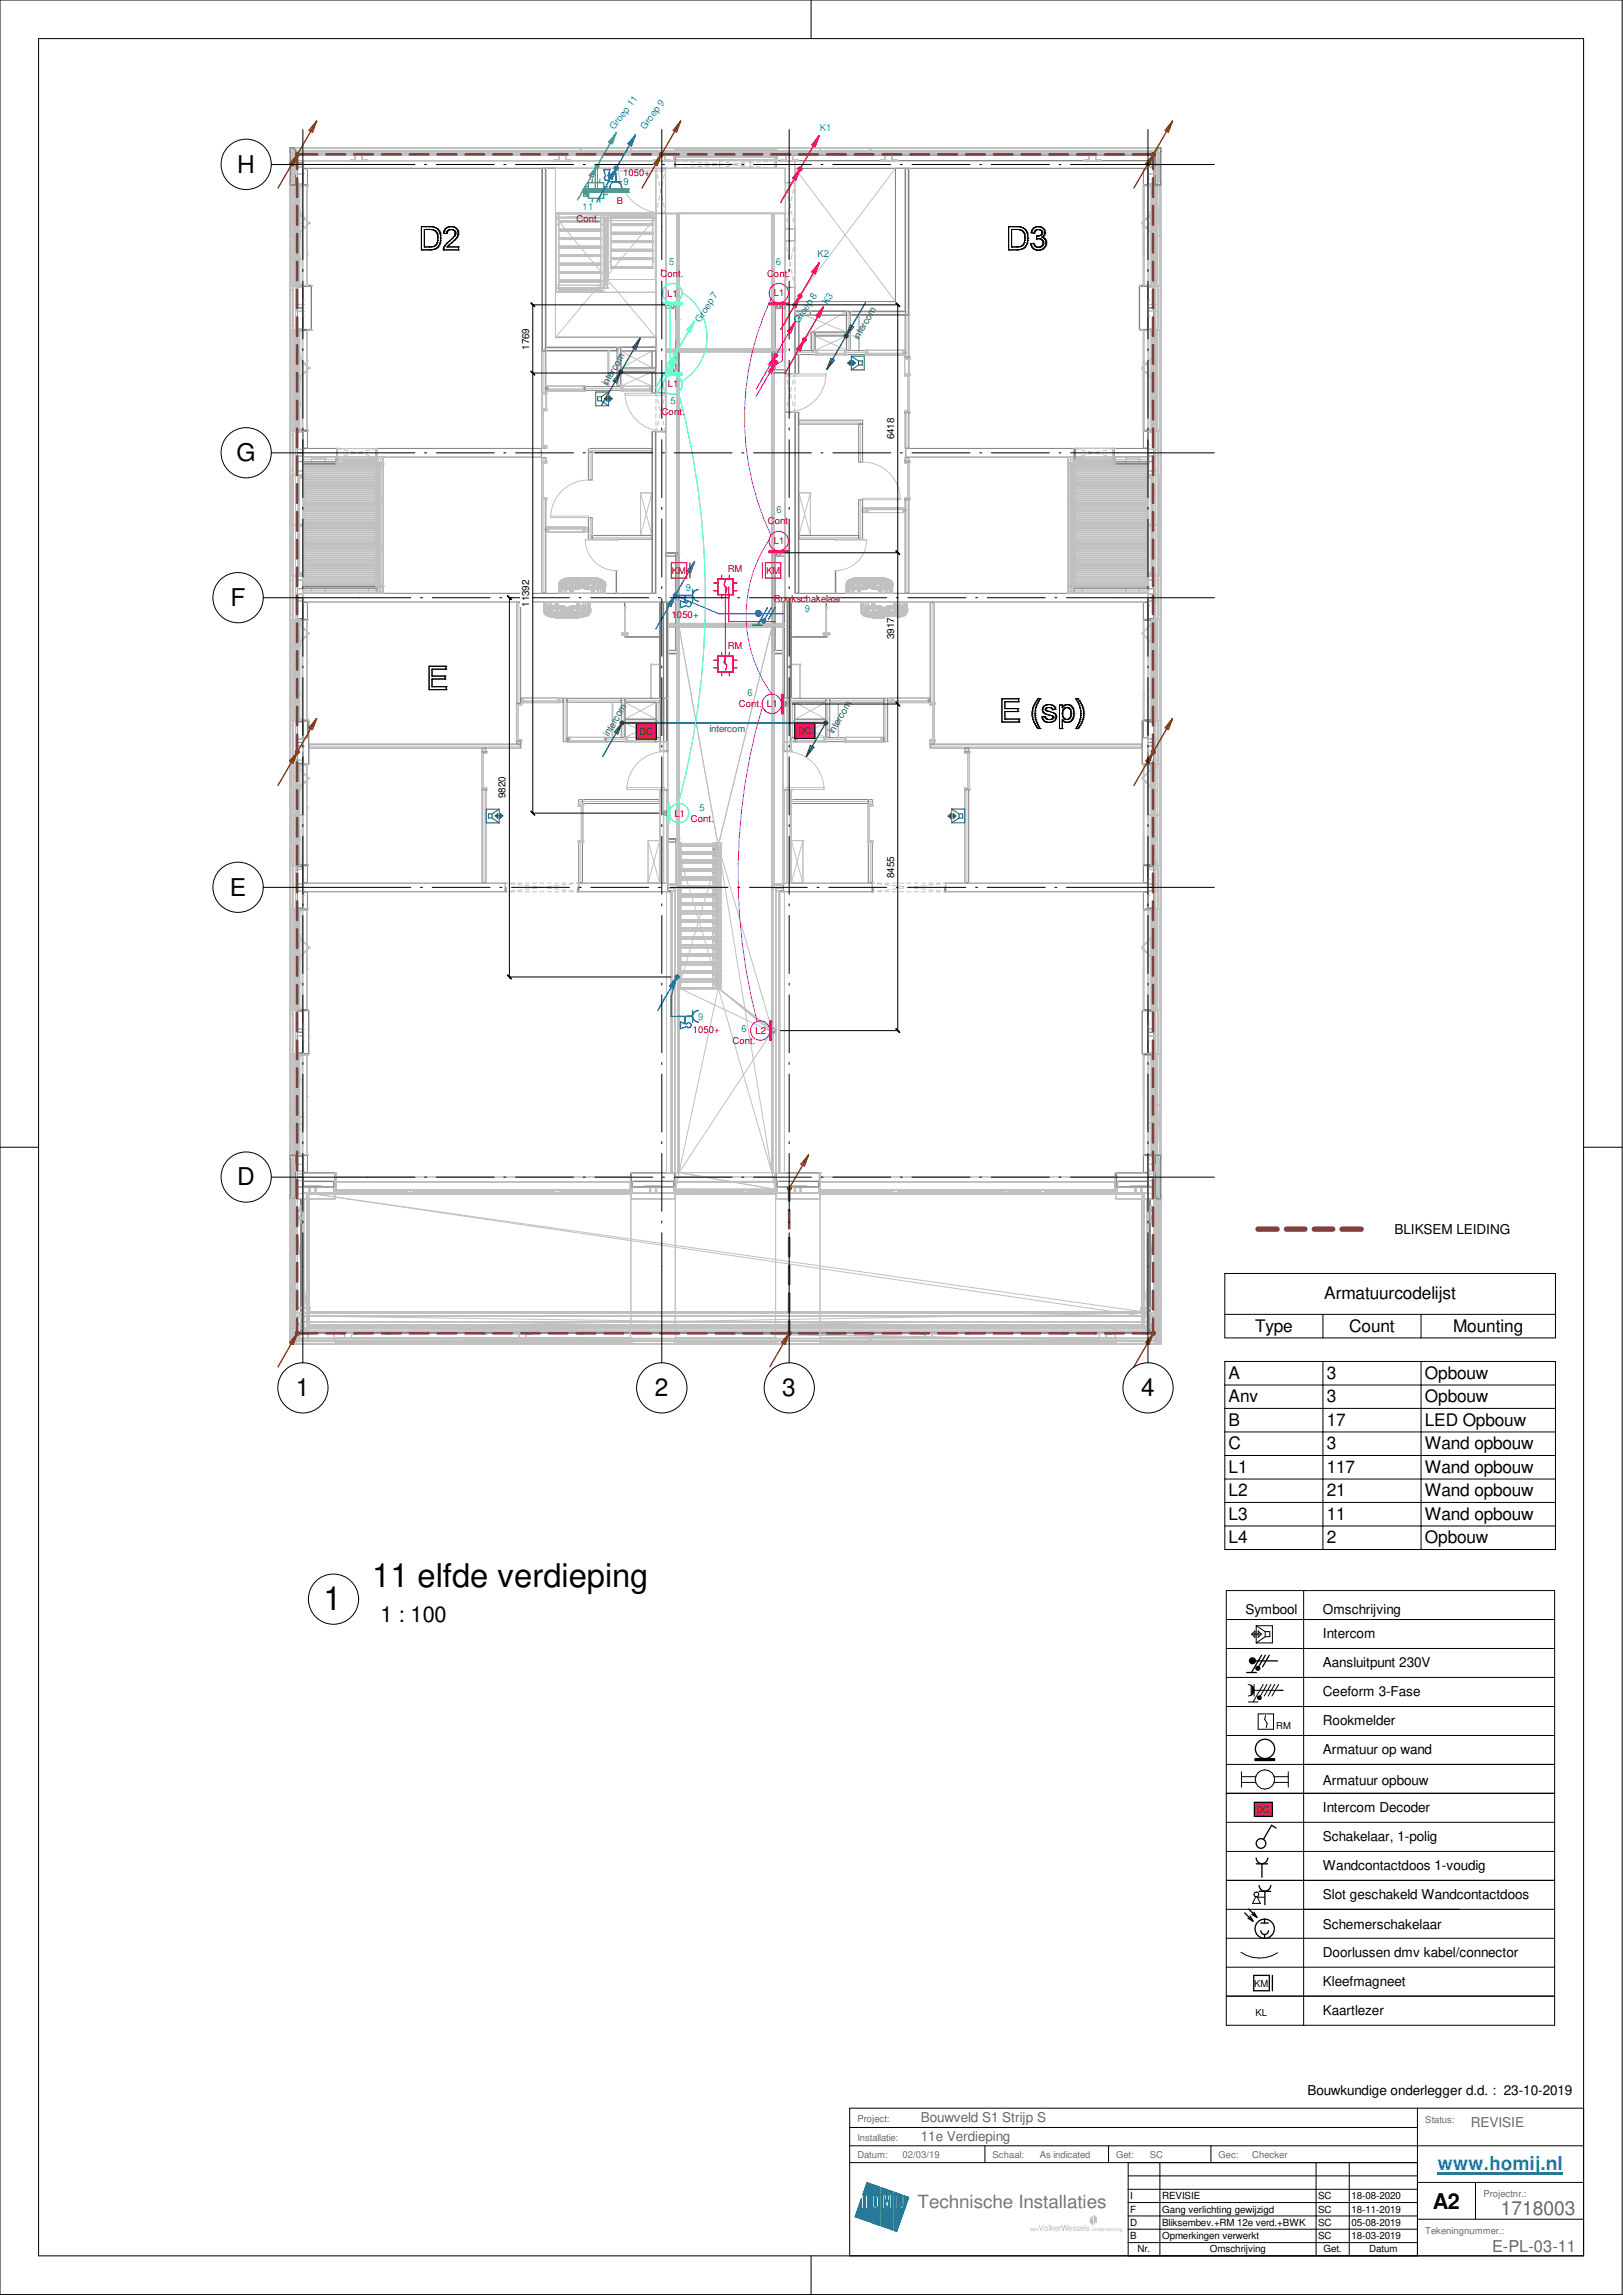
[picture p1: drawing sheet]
<svg xmlns="http://www.w3.org/2000/svg" width="420mm" height="594mm" viewBox="0 0 420 594" stroke-linecap="round" stroke-linejoin="round" font-family="sans-serif">
<defs><g id="words">
<g font-size="8.4">
<text x="96.4" y="410.8">11 elfde verdieping</text>
<text x="83.8" y="416.8">1</text>
</g>
<g font-size="6.3">
<text x="61.4" y="44.7">H</text>
<text x="61.3" y="119.4">G</text>
<text x="59.6" y="156.9">F</text>
<text x="59.5" y="231.9">E</text>
<text x="61.4" y="306.9">D</text>
<text x="76.6" y="361.4">1</text>
<text x="169.5" y="361.4">2</text>
<text x="202.5" y="361.4">3</text>
<text x="295.4" y="361.4">4</text>
</g>
<g font-size="5.6">
<text x="98.5" y="419.9">1 : 100</text>
<text x="370.9" y="571.8">A2</text>
</g>
<text font-size="5" fill="#676767" x="388.5" y="573.3">1718003</text>
<text font-size="4.9" fill="#0080ff" x="372.2" y="561.8">www.homij.nl</text>
<text font-size="4.7" fill="#767676" x="237.5" y="571.7">Technische Installaties</text>
<g font-size="4.5">
<text x="342.8" y="336.4">Armatuurcodelijst</text>
<text x="324.9" y="344.7">Type</text>
<text x="349.2" y="344.7">Count</text>
<text x="376.2" y="344.7">Mounting</text>
<text x="318.1" y="356.9">A</text>
<text x="343.5" y="356.9">3</text>
<text x="368.9" y="356.9">Opbouw</text>
<text x="318.1" y="363">Anv</text>
<text x="343.5" y="363">3</text>
<text x="368.9" y="363">Opbouw</text>
<text x="318.1" y="369.1">B</text>
<text x="343.5" y="369.1">17</text>
<text x="368.9" y="369.1">LED Opbouw</text>
<text x="318.1" y="375.1">C</text>
<text x="343.5" y="375.1">3</text>
<text x="368.9" y="375.1">Wand opbouw</text>
<text x="318.1" y="381.2">L1</text>
<text x="343.5" y="381.2">117</text>
<text x="368.9" y="381.2">Wand opbouw</text>
<text x="318.1" y="387.3">L2</text>
<text x="343.5" y="387.3">21</text>
<text x="368.9" y="387.3">Wand opbouw</text>
<text x="318.1" y="393.4">L3</text>
<text x="343.5" y="393.4">11</text>
<text x="368.9" y="393.4">Wand opbouw</text>
<text x="318.1" y="399.5">L4</text>
<text x="343.5" y="399.5">2</text>
<text x="368.9" y="399.5">Opbouw</text>
</g>
<text font-size="4.2" fill="#676767" x="386.2" y="583">E-PL-03-11</text>
<g font-size="3.5">
<text x="361" y="319.4">BLIKSEM LEIDING</text>
<text x="322.5" y="417.9">Symbool</text>
<text x="342.5" y="417.9">Omschrijving</text>
<text x="342.5" y="424.1">Intercom</text>
<text x="342.5" y="431.6">Aansluitpunt 230V</text>
<text x="342.5" y="439.1">Ceeform 3-Fase</text>
<text x="342.5" y="446.6">Rookmelder</text>
<text x="342.5" y="454.2">Armatuur op wand</text>
<text x="342.5" y="462">Armatuur opbouw</text>
<text x="342.5" y="469.1">Intercom Decoder</text>
<text x="342.5" y="476.6">Schakelaar, 1-polig</text>
<text x="342.5" y="484.1">Wandcontactdoos 1-voudig</text>
<text x="342.5" y="491.6">Slot geschakeld Wandcontactdoos</text>
<text x="342.5" y="499.4">Schemerschakelaar</text>
<text x="342.5" y="506.6">Doorlussen dmv kabel/connector</text>
<text x="342.5" y="514.1">Kleefmagneet</text>
<text x="342.5" y="521.6">Kaartlezer</text>
<text x="338.5" y="542.2">Bouwkundige onderlegger d.d. : 23-10-2019</text>
</g>
<g font-size="3.5" fill="#676767">
<text x="238.4" y="549.4">Bouwveld S1 Strijp S</text>
<text x="380.7" y="550.6">REVISIE</text>
<text x="238.4" y="554.3">11e Verdieping</text>
</g>
<g font-size="2.5" fill="#0080c0">
<text x="159" y="33.7" transform="rotate(-52 159 33.7)">Groep 11</text>
<text x="167" y="33.7" transform="rotate(-54 167 33.7)">Groep 9</text>
<text x="212.3" y="33.9">K1</text>
<text x="161.4" y="48">9</text>
<text x="150.8" y="54.4">11</text>
<text x="173.2" y="68.7">5</text>
<text x="200.8" y="68.7">6</text>
<text x="211.6" y="66.5">K2</text>
<text x="181.3" y="83.6" transform="rotate(-58 181.3 83.6)">Groep 7</text>
<text x="206.8" y="83.9" transform="rotate(-57 206.8 83.9)">Groep 8</text>
<text x="214.2" y="79.1" transform="rotate(-58 214.2 79.1)">K3</text>
<text x="173.6" y="104.5">5</text>
<text x="201" y="132.7">6</text>
<text x="177.6" y="153">9</text>
<text x="208.4" y="158.5">9</text>
<text x="193.5" y="180">6</text>
<text x="181.1" y="209.8">5</text>
<text x="180.7" y="264">9</text>
<text x="191.9" y="267.2">6</text>
</g>
<g font-size="2.5" fill="#f00">
<text x="161.3" y="45.6">1050+</text>
<text x="159.7" y="52.7">B</text>
<text x="149.3" y="57.5">Cont.</text>
<text x="171" y="71.8">Cont.</text>
<text x="198.6" y="71.8">Cont.</text>
<text x="172.7" y="76.9">L1</text>
<text x="200.3" y="76.8">L1</text>
<text x="172.9" y="100.3">L1</text>
<text x="171.3" y="107.5">Cont.</text>
<text x="198.8" y="135.7">Cont.</text>
<text x="200.3" y="140.8">L1</text>
<text x="173.9" y="148.5">KM</text>
<text x="188.4" y="148.1">RM</text>
<text x="198.3" y="148.5">KM</text>
<text x="200.3" y="155.7">Rookschakelaar</text>
<text x="173.9" y="159.9">1050+</text>
<text x="188.4" y="168">RM</text>
<text x="191.3" y="183.1">Cont. L1</text>
<text x="174.6" y="211.4">L1</text>
<text x="178.9" y="212.9">Cont.</text>
<text x="179.4" y="267.3">1050+</text>
<text x="195.6" y="267.7">L2</text>
<text x="189.7" y="270.3">Cont.</text>
</g>
<g font-size="2.5" fill="#008040">
<text x="222.2" y="88.1" transform="rotate(-60 222.2 88.1)">intercom</text>
<text x="157.1" y="100" transform="rotate(-60 157.1 100)">intercom</text>
<text x="157.6" y="190.8" transform="rotate(-60 157.6 190.8)">intercom</text>
<text x="165.5" y="190.2">DC</text>
<text x="183.6" y="189.4">intercom</text>
<text x="206.6" y="190.1">DC</text>
<text x="215.8" y="190.1" transform="rotate(-60 215.8 190.1)">intercom</text>
<text x="325.2" y="469.3">DC</text>
</g>
<g font-size="2.5">
<text x="137" y="90.5" transform="rotate(-90 137 90.5)">1769</text>
<text x="231.5" y="113.7" transform="rotate(-90 231.5 113.7)">6418</text>
<text x="137" y="157" transform="rotate(-90 137 157)">11392</text>
<text x="231.5" y="165.4" transform="rotate(-90 231.5 165.4)">3917</text>
<text x="130.9" y="206.6" transform="rotate(-90 130.9 206.6)">9820</text>
<text x="231.5" y="227.3" transform="rotate(-90 231.5 227.3)">8455</text>
<text x="330.4" y="447.5">RM</text>
<text x="324.7" y="514.3">KM</text>
<text x="325" y="521.8">KL</text>
<text x="292.6" y="569.3">I</text>
<text x="300.8" y="569.3">REVISIE</text>
<text x="341.2" y="569.3">SC</text>
<text x="349.8" y="569.3">18-08-2020</text>
<text x="292.6" y="572.7">F</text>
<text x="300.8" y="572.7">Gang verlichting gewijzigd</text>
<text x="341.2" y="572.7">SC</text>
<text x="349.8" y="572.7">18-11-2019</text>
<text x="292.6" y="579.6">B</text>
<text x="292.6" y="576.2">D</text>
<text x="300.8" y="579.6">Opmerkingen verwerkt</text>
<text x="300.8" y="576.2">Bliksembev.+RM 12e verd.+BWK</text>
<text x="341.2" y="576.2">SC</text>
<text x="341.2" y="579.6">SC</text>
<text x="349.8" y="576.2">05-08-2019</text>
<text x="349.8" y="579.6">18-03-2019</text>
<text x="294.5" y="583.1">Nr.</text>
<text x="313.2" y="583.1">Omschrijving</text>
<text x="342.6" y="583.1">Get.</text>
<text x="354.4" y="583.1">Datum</text>
</g>
<g font-size="2.5" fill="#676767">
<text x="222" y="549.2">Project:</text>
<text x="369" y="549.5">Status:</text>
<text x="222" y="554.2">Installatie:</text>
<text x="222" y="558.7">Datum:</text>
<text x="233.6" y="558.6">02/03/19</text>
<text x="257" y="558.7">Schaal:</text>
<text x="269.2" y="558.6">As indicated</text>
<text x="289" y="558.7">Get:</text>
<text x="297.7" y="558.6">SC</text>
<text x="315.5" y="558.7">Gec:</text>
<text x="324.2" y="558.6">Checker</text>
<text x="384" y="568.7">Projectnr.:</text>
<text x="369" y="578.2">Tekeningnummer.:</text>
</g>
<text font-size="2.2" fill="#bababa" x="268.9" y="577.6">VolkerWessels</text>
<text font-size="1.4" fill="#bababa" x="282.7" y="577.6">onderneming</text>
</g></defs>
<g fill="none" stroke="#c0c0c0" stroke-width=".26">
<path d="M78.4 43.6h.1M78.4 41.6h.1M78.4 43.6h218.8M78.4 41.6h218.8M78.4 41.6v76.7M143.2 56.3h.1M143.2 56.3v31.7M143.8 56.3l26 31.1M169.8 56.3l-26 31.1M174.6 43.6h.1M174.6 41.6h.1M174.6 41.6v2"/>
<path d="M186.3 43.6h.1M186.3 41.6h.1M186.3 41.6v2M194.3 43.6h.1M194.3 41.6h.1M194.3 41.6v2M201 43.6h.1M201 41.6h.1M201 41.6v2M205.8 41.6h.1M205.8 43.6h.1M205.8 43.6l26 34.5"/>
<path d="M205.8 41.6v2M231.8 43.6h.1M231.8 43.6l-26 34.5M231.8 43.6v34.5M232.4 43.6h.1M232.4 41.6h.1M232.4 41.6v37.1M234.3 43.6h.1M234.3 43.6v37M297.2 43.6h.1M297.2 41.6h.1M297.2 41.6v76.7"/>
<path d="M205.8 78.1h.1M205.8 78.1v2.5M205.8 78.1h26M219.1 78.7h.1M219.1 78.7v7.3M219.1 78.7h13.3M231.8 78.1h.1M232.4 78.7h.1M143.2 88h.1M143.2 88h26.6M160.7 96.3h.1M160.7 100h.1"/>
<path d="M160.7 96.3h8.1M160.7 96.3v3.7M160.7 100h8.1M160.8 90.8h.1M160.8 95.3h.1M160.8 90.8l8 4.5M160.8 90.8h8M160.8 90.8v4.5M160.8 95.3h8M168.8 90.8h.1M168.8 95.3h.1M168.8 96.3h.1"/>
<path d="M168.8 100h.1M168.8 90.8l-8 4.5M168.8 90.8v4.5M168.8 96.3v3.7M169.8 88h.1M205.8 80.6h.1M205.8 90.8h.1M205.8 80.6h28.5M205.8 90.8h4.2M210 90.8h.1M210 86h.1M210 86v4.8"/>
<path d="M210 86h9.1M211 87h.1M211 90.7h.1M211 87h8.1M211 87v3.7M211 90.7h8.1M219.1 80.6h.1M219.1 86h.1M219.1 87h.1M219.1 90.7h.1M219.1 87v3.7M234.3 80.6h.1"/>
<path d="M78.4 118.3h.1M78.4 118.3h20.7M99.1 118.3h.1M99.1 118.3v35.3M276.5 118.3h.1M276.5 118.3h20.7M276.5 118.3v35.3M297.2 118.3h.1M165.8 127.6h.1M165.8 138.6h.1M165.8 127.6h3M165.8 138.6h3"/>
<path d="M165.8 127.6v11M168.8 127.6h.1M168.8 138.6h.1M168.8 127.6v11M206.8 127.6h.1M206.8 138.6h.1M206.8 127.6h3M206.8 127.6v11M206.8 138.6h3M209.8 127.6h.1M209.8 138.6h.1M209.8 127.6v11"/>
<path d="M78.4 153.6h.1M78.4 153.6v188.6M78.4 153.6h20.7M99.1 153.6h.1M276.5 153.6h.1M276.5 153.6h20.7M297.2 153.6h.1M297.2 153.6v188.6M161.8 181.8h.1M161.8 186.2h.1M161.8 187.2h.1M161.8 190.9h.1"/>
<path d="M161.8 181.8h8M161.8 186.2h8M161.8 181.8v4.4M161.8 187.2v3.7M161.8 187.2h8.1M161.8 190.9h8.1M169.8 181.8h.1M169.8 186.2h.1M169.8 181.8v4.4M169.9 190.9h.1M169.9 187.2h.1M169.9 187.2v3.7"/>
<path d="M205.7 187.2h.1M205.7 190.9h.1M205.7 187.2h8.1M205.7 187.2v3.7M205.7 190.9h8.1M205.8 181.8h.1M205.8 186.2h.1M205.8 181.8v4.4M205.8 181.8h8M205.8 186.2h8M213.8 181.8h.1M213.8 186.2h.1"/>
<path d="M213.8 187.2h.1M213.8 190.9h.1M213.8 181.8v4.4M213.8 187.2v3.7M167.8 217.6h.1M167.8 217.6h3M167.8 217.6v11M170.8 217.6h.1M170.8 217.6v11M204.9 217.6h.1M204.9 217.6h3M204.9 217.6v11"/>
<path d="M207.9 217.6h.1M207.9 217.6v11M167.8 228.6h.1M167.8 228.6h3M170.8 228.6h.1M175.6 220.5h.1M175.6 220.5h10.6M175.6 220.5v35.5M186.2 220.5h.1M186.2 220.5v35.5M204.9 228.6h.1M204.9 228.6h3"/>
<path d="M207.9 228.6h.1M175.6 256h.1M175.6 256h10.6M186.2 256h.1M78.4 342.2h.1M78.4 342.2h218.8M297.2 342.2h.1"/>
</g>
<path d="M78.4 41.6h218.8v2h-218.8z" fill="#fff"/>
<path d="M78.4 41.6h96.2v2h-96.2zM203.3 43.6h-2.3v-2h96.2v2h-91.4" fill="none" stroke="#808080" stroke-width=".26"/>
<g fill="none" stroke="#c0c0c0" stroke-width=".26">
<path d="M78.4 43.6h.1M78.4 41.6h.1M174.6 43.6h.1M174.6 41.6h.1M174.6 41.6l1.4 .1M174.6 41.6v.6M174.6 43v.6M174.6 41.6h1.4M174.6 43.6h1.4M176 43.5l-1.4 .1M176.8 41.6h1.1M176.8 43.6h1.1"/>
<path d="M176.8 41.7l1.1 .1M177.9 43.3l-1.1 .1M178.7 41.6h1.1M178.7 43.6h1.1M178.7 41.9l1.1 .1M179.8 43.2l-1.1 .1M180.6 41.6h1.1M180.6 43.6h1.1M180.6 42l1.1 .1M181.7 43l-1.1 .1M182.5 42.2l1.1 .1M182.5 41.6h1.1"/>
<path d="M182.5 43.6h1.1M183.6 42.9l-1.1 .1M184.4 42.3l1.1 .1M184.4 41.6h1.1M184.4 43.6h1.1M185.5 42.8h-1.1M186.3 42.5h1.1M186.3 41.6h1.1M186.3 43.6h1.1M187.4 42.6l-1.1 .1M188.2 42.6l1.1 .1M188.2 41.6h1.1"/>
<path d="M188.2 43.6h1.1M189.3 42.5h-1.1M190.1 42.8h1.1M190.1 41.6h1.1M190.1 43.6h1.1M191.2 42.3l-1.1 .1M192 42.9l1.1 .1M192 41.6h1.1M192 43.6h1.1M193.1 42.2l-1.1 .1M193.9 43l1.1 .1M193.9 41.6h1.1"/>
<path d="M193.9 43.6h1.1M195 42l-1.1 .1M195.8 43.2l1.1 .1M195.8 41.6h1.1M195.8 43.6h1.1M196.9 41.9l-1.1 .1M197.7 43.3l1.1 .1M197.7 41.6h1.1M197.7 43.6h1.1M198.8 41.7l-1.1 .1M199.6 43.5l1.4 .1M199.6 41.6h1.4"/>
<path d="M199.6 43.6h1.4M201 43.6h.1M201 41.6h.1M201 41.6l-1.4 .1M201 41.6v.6M201 43v.6M297.2 43.6h.1M297.2 41.6h.1"/>
</g>
<path d="M78.4 116.1h61.7v2.2h-61.7z" fill="#fff"/>
<path d="M78.4 116.1h8.8v2.2h-8.8zM97.6 116.1h42.5v2.2h-42.5z" fill="none" stroke="#808080" stroke-width=".26"/>
<path d="M78.4 118.3h.1M78.4 116.1h.1M87.2 118.3h.1M87.2 116.1h.1M97.6 118.3h.1M97.6 116.1h.1M140.1 118.3h.1M140.1 116.1h.1" fill="none" stroke="#c0c0c0" stroke-width=".26"/>
<path d="M78.4 153.6h93.9v2.2h-93.9z" fill="#fff"/>
<path d="M169.8 153.6h-91.4v2.2h93.9v-2.2" fill="none" stroke="#808080" stroke-width=".26"/>
<path d="M78.4 155.8h.1M78.4 153.6h.1M172.3 155.8h.1" fill="none" stroke="#c0c0c0" stroke-width=".26"/>
<path d="M203.3 153.6h93.9v2.2h-93.9z" fill="#fff"/>
<path d="M203.3 153.6v2.2h93.9v-2.2h-91.4" fill="none" stroke="#808080" stroke-width=".26"/>
<path d="M203.3 155.8h.1M297.2 155.8h.1M297.2 153.6h.1" fill="none" stroke="#c0c0c0" stroke-width=".26"/>
<path d="M78.4 228.6h94.4v2.2h-94.4z" fill="#fff"/>
<path d="M78.4 228.6h52.4v2.2h-52.4zM149.8 228.6h23v2.2h-23z" fill="none" stroke="#808080" stroke-width=".26"/>
<path d="M78.4 230.8h.1M78.4 228.6h.1M130.8 230.8h.1M130.8 228.6h.1M149.8 230.8h.1M149.8 228.6h.1M172.8 230.8h.1M172.8 228.6h.1" fill="none" stroke="#c0c0c0" stroke-width=".26"/>
<path d="M202.8 228.6h94.4v2.2h-94.4z" fill="#fff"/>
<path d="M202.8 228.6h23v2.2h-23zM244.8 228.6h52.4v2.2h-52.4z" fill="none" stroke="#808080" stroke-width=".26"/>
<path d="M202.8 230.8h.1M202.8 228.6h.1M225.8 230.8h.1M225.8 228.6h.1M244.8 230.8h.1M244.8 228.6h.1M297.2 230.8h.1M297.2 228.6h.1" fill="none" stroke="#c0c0c0" stroke-width=".26"/>
<path d="M231.8 43.6h2.5v34.5h-2.5z" fill="#fff"/>
<path d="M231.8 78.1v-34.5h2.5v34.5" fill="none" stroke="#808080" stroke-width=".26"/>
<path d="M231.8 43.6h.1M234.3 43.6h.1M231.8 78.1h.1" fill="none" stroke="#c0c0c0" stroke-width=".26"/>
<path d="M205.8 78.1h28.5v2.5h-28.5z" fill="#fff"/>
<path d="M231.8 78.1h-26v2.5h28.5v-2.5" fill="none" stroke="#808080" stroke-width=".26"/>
<path d="M205.8 78.1h.1M205.8 80.6h.1M234.3 80.6h.1" fill="none" stroke="#c0c0c0" stroke-width=".26"/>
<path d="M203.3 43.6h2.5v110h-2.5z" fill="#fff"/>
<path d="M203.3 43.6v3.7h2.5v-3.7M203.3 59.3h2.5v3.1h-2.5zM203.3 74.4h2.5v22.3h-2.5zM203.3 153.6v-46.8h2.5v46.8" fill="none" stroke="#808080" stroke-width=".26"/>
<g fill="none" stroke="#c0c0c0" stroke-width=".26">
<path d="M203.3 43.6h.1M203.3 47.3h.1M203.3 59.3h.1M205.8 59.3h.1M205.8 47.3h.1M205.8 43.6h.1M203.3 62.4h.1M203.3 74.4h.1M205.8 74.4h.1M205.8 62.4h.1M203.3 96.7h.1M205.8 96.7h.1"/>
<path d="M203.3 106.8h.1M205.8 106.8h.1M205.8 153.6h.1"/>
</g>
<path d="M169.8 55.3h2.5v98.3h-2.5z" fill="#fff"/>
<path d="M169.8 55.3h2.5v46.4h-2.5zM169.8 153.6v-41.8h2.5v41.8" fill="none" stroke="#808080" stroke-width=".26"/>
<g fill="none" stroke="#c0c0c0" stroke-width=".26">
<path d="M169.8 55.3h.1M169.8 43.6l.2 .8M169.8 55.3h.8M169.8 43.6v.7M169.8 45.1v1.1M169.8 46.9v1.1M169.8 48.9v1.1M169.8 50.8v1.1M169.8 52.7v1.1M169.8 54.6v.7M169.8 43.6h.8M170 54.4l-.2 .9"/>
<path d="M170.1 45.2l.3 1M170.4 52.6l-.3 1.1M170.6 47l.2 1.1M170.8 50.8l-.2 1M170.9 48.9l.3 1.1M171.2 48.9l-.3 1.1M171.3 50.8l.3 1M171.4 55.3h.9M171.4 43.6h.9M171.6 47l-.3 1.1M171.7 52.6l.3 1.1M172 45.2l-.3 1"/>
<path d="M172.1 54.4l.2 .9M172.3 55.3h.1M172.3 43.6l-.2 .8M172.3 43.6v.7M172.3 45.1v1.1M172.3 46.9v1.1M172.3 48.9v1.1M172.3 50.8v1.1M172.3 52.7v1.1M172.3 54.6v.7M203.3 47.3l.2 .9M203.3 47.3h.8"/>
<path d="M203.3 59.3h.8M203.3 47.3v.8M203.3 48.9v1.1M203.3 50.8v1.1M203.3 52.7v1.1M203.3 54.6v1.1M203.3 56.5v1.1M203.3 58.4v.9M203.5 58.3l-.2 1M203.7 49l.2 1.1M203.9 56.4l-.2 1.1M204 50.9l.3 1"/>
<path d="M204.3 54.6l-.3 1.1M204.4 52.7l.3 1.1M204.7 52.7l-.3 1.1M204.8 54.6l.3 1.1M204.9 47.3h.9M204.9 59.3h.9M205.1 50.9l-.3 1M205.2 56.4l.2 1.1M205.4 49l-.2 1.1M205.6 58.3l.2 1M205.8 47.3l-.2 .9M205.8 47.3v.8"/>
<path d="M205.8 48.9v1.1M205.8 50.8v1.1M205.8 52.7v1.1M205.8 54.6v1.1M205.8 56.5v1.1M205.8 58.4v.9M203.3 62.4v.8M203.3 64v1.1M203.3 65.9v1.1M203.3 67.8v1.1M203.3 69.7v1.1M203.3 71.6v1.1"/>
<path d="M203.3 73.5v.9M203.3 62.4l.2 .9M203.3 62.4h.8M203.3 74.4h.8M203.5 73.4l-.2 1M203.7 64.1l.2 1.1M203.9 71.5l-.2 1.1M204 66l.3 1.1M204.3 69.7l-.3 1.1M204.4 67.8l.3 1.1M204.7 67.8l-.3 1.1M204.8 69.7l.3 1.1"/>
<path d="M204.9 62.4h.9M204.9 74.4h.9M205.1 66l-.3 1.1M205.2 71.5l.2 1.1M205.4 64.1l-.2 1.1M205.6 73.4l.2 1M205.8 62.4v.8M205.8 64v1.1M205.8 65.9v1.1M205.8 67.8v1.1M205.8 69.7v1.1M205.8 71.6v1.1"/>
<path d="M205.8 73.5v.9M205.8 62.4l-.2 .9M169.8 101.7h.1M169.8 111.8h.1M169.8 101.7v.8M169.8 103.3v1.1M169.8 105.2v1.1M169.8 107.1v1.1M169.8 109v1.1M169.8 110.9v.9M169.8 101.7l.3 1M169.8 111.8h.8"/>
<path d="M169.8 101.7h.8M170.1 110.8l-.3 1M170.2 103.4l.3 1.1M170.5 109l-.3 1M170.7 105.3l.2 1M170.9 107.1l-.2 1.1M171.2 107.1l.2 1.1M171.4 105.3l-.2 1M171.4 111.8h.9M171.4 101.7h.9M171.6 109l.3 1M171.9 103.4l-.3 1.1"/>
<path d="M172.1 110.8l.2 1M172.3 111.8h.1M172.3 101.7h.1M172.3 101.7v.8M172.3 103.3v1.1M172.3 105.2v1.1M172.3 107.1v1.1M172.3 109v1.1M172.3 110.9v.9M172.3 101.7l-.2 1M169.8 153.6h.1"/>
</g>
<path d="M234.5 116.1h62.7v2.2h-62.7z" fill="#fff"/>
<path d="M234.5 116.1h43.5v2.2h-43.5zM288.5 116.1h8.7v2.2h-8.7z" fill="none" stroke="#808080" stroke-width=".26"/>
<g fill="none" stroke="#c0c0c0" stroke-width=".26">
<path d="M203.3 96.7l.2 1M203.3 96.7h.8M203.3 96.7v.8M203.3 98.3v1.1M203.8 98.4l.2 1.1M204.9 96.7h.9M205.4 98.4l-.3 1.1M205.8 96.7l-.2 1M205.8 96.7v.8M205.8 98.3v1.1M87.2 116.1h1M87.2 118.3h1"/>
<path d="M87.2 116.1l1.1 .2M87.2 116.1v.7M87.2 117.6v.7M88.3 118.1l-1.1 .2M88.9 116.1h1.1M88.9 118.3h1.1M89 116.5l1.1 .2M90.1 117.7l-1.1 .2M90.8 116.1h1.1M90.8 118.3h1.1M90.9 116.9l1 .2M91.9 117.3l-1 .2"/>
<path d="M92.8 116.1h1.1M92.8 118.3h1.1M92.8 117.3l1 .2M93.8 116.9l-1 .2M94.6 117.7l1.1 .2M94.7 116.1h1.1M94.7 118.3h1.1M95.7 116.5l-1.1 .2M96.5 118.1l1.1 .2M96.6 116.1h1M96.6 118.3h1M97.6 116.1l-1.1 .2"/>
<path d="M97.6 116.1v.7M97.6 117.6v.7M203.3 106.8h.8M203.3 100.2v1.1M203.3 102.1v1.1M203.3 104v1.1M203.3 105.9v.9M203.5 105.8l-.2 1M204 104l-.2 1M204.2 100.2l.3 1.1M204.5 102.1l-.3 1.1M204.6 102.1l.3 1.1"/>
<path d="M204.9 100.2l-.3 1.1M204.9 106.8h.9M205.1 104l.3 1M205.6 105.8l.2 1M205.8 100.2v1.1M205.8 102.1v1.1M205.8 104v1.1M205.8 105.9v.9M234.5 118.3h.1M234.5 116.1h.1M278 118.3h.1M278 116.1h.1"/>
<path d="M278 116.1l1.1 .2M278 116.1v.7M278 117.6v.7M278 116.1h1.1M278 118.3h1.1M279.1 118.1l-1.1 .2M279.9 116.1h1M279.9 118.3h1M279.9 116.5l1.1 .2M281 117.7l-1.1 .2M281.7 116.1h1.1M281.7 118.3h1.1"/>
<path d="M281.8 116.9l1.1 .2M282.9 117.3l-1.1 .2M283.6 117.3l1.1 .2M283.6 116.1h1.1M283.6 118.3h1.1M284.7 116.9l-1.1 .2M285.5 117.7l1.1 .2M285.5 116.1h1.1M285.5 118.3h1.1M286.6 116.5l-1.1 .2M287.4 118.1l1.1 .2M287.4 116.1h1.1"/>
<path d="M287.4 118.3h1.1M288.5 118.3h.1M288.5 116.1h.1M288.5 116.1l-1.1 .2M288.5 116.1v.7M288.5 117.6v.7M297.2 118.3h.1M297.2 116.1h.1"/>
</g>
<path d="M78.4 303.6h8.3v2.2h-8.3z" fill="#fff"/>
<path d="M78.4 303.6h8.3v2.2h-8.3z" fill="none" stroke="#808080" stroke-width=".34"/>
<path d="M78.4 305.8h.1M78.4 303.6h.1M86.7 303.6h.1M86.7 305.8h.1" fill="none" stroke="#c0c0c0" stroke-width=".26"/>
<path d="M289 303.6h8.2v2.2h-8.2z" fill="#fff"/>
<path d="M289 303.6h8.2v2.2h-8.2z" fill="none" stroke="#808080" stroke-width=".34"/>
<path d="M289 305.8h.1M289 303.6h.1M297.2 303.6h.1M297.2 305.8h.1" fill="none" stroke="#c0c0c0" stroke-width=".26"/>
<path d="M78.4 74.1h2.2v11.2h-2.2z" fill="#fff"/>
<path d="M78.4 74.1h2.2v11.2h-2.2z" fill="none" stroke="#808080" stroke-width=".34"/>
<path d="M78.4 74.1h.1M80.6 74.1h.1M78.4 85.3h.1M80.6 85.3h.1" fill="none" stroke="#c0c0c0" stroke-width=".26"/>
<path d="M295 74.1h2.2v11.2h-2.2z" fill="#fff"/>
<path d="M295 74.1h2.2v11.2h-2.2z" fill="none" stroke="#808080" stroke-width=".34"/>
<g fill="none" stroke="#c0c0c0" stroke-width=".26">
<path d="M295 74.1h.1M297.2 74.1h.1M295 85.3h.1M297.2 85.3h.1M78.4 340.7h.1M78.4 342.1h.1M78.4 342.2h.1M78.4 343.7h.1M78.4 342.3h.1M78.4 342.3h218.8M78.4 342.2h218.8M78.4 340.7v3"/>
<path d="M78.4 340.7h218.8M78.4 343.7h218.8M297.2 343.7h.1M297.2 342.3h.1M297.2 340.7h.1M297.2 342.1h.1M297.2 342.2h.1M297.2 340.7v3"/>
</g>
<path d="M163.4 303.6h11.2v2.2h-11.2z" fill="#fff"/>
<path d="M163.4 303.6h11.2v2.2h-11.2z" fill="none" stroke="#808080" stroke-width=".34"/>
<path d="M163.4 305.8h.1M163.4 303.6h.1M174.6 303.6h.1M174.6 305.8h.1" fill="none" stroke="#c0c0c0" stroke-width=".26"/>
<path d="M201 303.6h11.1v2.2h-11.1z" fill="#fff"/>
<path d="M201 303.6h11.1v2.2h-11.1z" fill="none" stroke="#808080" stroke-width=".34"/>
<g fill="none" stroke="#c0c0c0" stroke-width=".26">
<path d="M141.3 43.6h.1M141.3 41.6h64.5M141.3 43.6v46.3M141.3 43.6h2.5M143.2 56.3h.1M143.2 56.3h26.6M143.2 56.3v31.7M143.8 56.3h.1M143.8 55.2h.1M143.8 43.6h.1M143.8 43.6v43.8M143.8 55.2h26"/>
<path d="M169.8 56.3h.1M169.8 55.2h.1M169.8 55.2v34.7M205.8 41.6h.1M205.8 41.6v49.2M141.3 89.9h.1M141.3 89.9h28.5M143.2 88h.1M143.2 88h26.6M143.8 87.4h.1M143.8 87.4h26M169.8 89.9h.1"/>
<path d="M169.8 87.4h.1M169.8 88h.1M161.8 187.2l8.1 3.7M161.8 181.8l8 4.4M169.8 181.8l-8 4.4M169.9 187.2l-8.1 3.7M205.7 187.2l8.1 3.7M205.8 181.8l8 4.4M213.8 187.2l-8.1 3.7M213.8 181.8l-8 4.4M130.8 228.6h.6M130.8 228.6v.7"/>
<path d="M130.8 230.1v.7M130.8 230.8h.6M131.4 230.8h-.6M132.2 228.6h1.1M132.2 230.8h1.1M132.2 228.8l1.1 .1M133.3 230.5l-1.1 .2M134.1 228.6h1.1M134.1 230.8h1.1M134.1 229l1.1 .1M135.2 230.3l-1.1 .2M136 229.2l1.1 .1"/>
<path d="M136 228.6h1.1M136 230.8h1.1M137.1 230.1l-1.1 .1M137.8 228.6h1.1M137.8 230.8h1.1M137.9 229.4l1.1 .1M139 229.9l-1.1 .1M139.7 229.7l1.1 .1M139.7 228.6h1.1M139.7 230.8h1.1M140.8 229.7l-1.1 .1M141.6 229.9l1.1 .1"/>
<path d="M141.6 228.6h1.1M141.6 230.8h1.1M142.7 229.4l-1.1 .1M143.6 230.1l1 .1M143.6 228.6h1.1M143.6 230.8h1.1M144.6 229.2l-1 .1M145.4 230.3l1.1 .2M145.5 228.6h1.1M145.5 230.8h1.1M146.5 229l-1.1 .1M147.3 230.5l1.1 .2"/>
<path d="M147.4 228.6h1.1M147.4 230.8h1.1M148.4 228.8l-1.1 .1M149.2 230.8h.6M149.3 228.6h.5M149.3 230.8h.5M149.8 228.6h-.6M149.8 228.6v.7M149.8 230.1v.7M175.6 220.5l10.6 35.5M186.2 220.5l-10.6 35.5M225.8 228.6h.6"/>
<path d="M225.8 230.8h.6M225.8 228.6v.7M225.8 230.1v.7M226.4 230.8h-.6M227.2 228.6h1.1M227.2 230.8h1.1M227.2 228.8l1.1 .1M228.3 230.5l-1.1 .2M229.1 228.6h1.1M229.1 230.8h1.1M229.1 229l1.1 .1M230.2 230.3l-1.1 .2"/>
<path d="M231 228.6h1.1M231 230.8h1.1M231 229.2l1.1 .1M232.1 230.1l-1.1 .1M232.8 228.6h1.1M232.8 230.8h1.1M232.9 229.4l1.1 .1M234 229.9l-1.1 .1M234.7 228.6h1.1M234.7 230.8h1.1M234.7 229.7l1.1 .1M235.8 229.7l-1.1 .1"/>
<path d="M236.6 228.6h1.1M236.6 230.8h1.1M236.6 229.9l1.1 .1M237.7 229.4l-1.1 .1M238.5 228.6h1.1M238.5 230.8h1.1M238.5 230.1l1.1 .1M239.6 229.2l-1.1 .1M240.4 230.3l1.1 .2M240.5 228.6h1.1M240.5 230.8h1.1M241.5 229l-1.1 .1"/>
<path d="M242.3 230.5l1.1 .2M242.4 228.6h1.1M242.4 230.8h1.1M243.4 228.8l-1.1 .1M244.2 230.8h.6M244.3 228.6h.5M244.3 230.8h.5M244.8 228.6h-.6M244.8 228.6v.7M244.8 230.1v.7M201 305.8h.1M201 303.6h.1"/>
<path d="M212.1 303.6h.1M212.1 305.8h.1"/>
</g>
<path d="M141.3 43.6h2.5v43.8h-2.5z" fill="#fff"/>
<path d="M141.3 87.4v-43.8h2.5v43.8" fill="none" stroke="#808080" stroke-width=".26"/>
<path d="M141.3 43.6h.1M143.8 43.6h.1M143.8 87.4h.1" fill="none" stroke="#c0c0c0" stroke-width=".26"/>
<path d="M141.3 87.4h28.5v2.5h-28.5z" fill="#fff"/>
<path d="M141.3 87.4v2.5h28.5v-2.5h-26" fill="none" stroke="#808080" stroke-width=".26"/>
<path d="M169.8 55.2l-26 1.1M141.3 89.9h.1M160.7 96.3l8.1 3.7M168.8 96.3l-8.1 3.7M169.8 89.9h.1M169.8 87.4h.1" fill="none" stroke="#c0c0c0" stroke-width=".26"/>
<path d="M295.7 261.6h1.5v11.2h-1.5z" fill="#fff"/>
<path d="M295.7 261.6h1.5v11.2h-1.5z" fill="none" stroke="#808080" stroke-width=".34"/>
<path d="M295.7 261.6h.1M295.7 272.8h.1M297.2 261.6h.1M297.2 272.8h.1" fill="none" stroke="#c0c0c0" stroke-width=".26"/>
<path d="M78.4 261.6h1.5v11.2h-1.5z" fill="#fff"/>
<path d="M78.4 261.6h1.5v11.2h-1.5z" fill="none" stroke="#808080" stroke-width=".34"/>
<path d="M78.4 261.6h.1M78.4 272.8h.1M79.9 261.6h.1M79.9 272.8h.1" fill="none" stroke="#c0c0c0" stroke-width=".26"/>
<path d="M295.7 186.6h1.5v11.2h-1.5z" fill="#fff"/>
<path d="M295.7 186.6h1.5v11.2h-1.5z" fill="none" stroke="#808080" stroke-width=".34"/>
<path d="M295.7 186.6h.1M295.7 197.8h.1M297.2 186.6h.1M297.2 197.8h.1" fill="none" stroke="#c0c0c0" stroke-width=".26"/>
<path d="M78.4 186.6h1.5v11.2h-1.5z" fill="#fff"/>
<path d="M78.4 186.6h1.5v11.2h-1.5z" fill="none" stroke="#808080" stroke-width=".34"/>
<g fill="none" stroke="#c0c0c0" stroke-width=".26">
<path d="M75.1 39.3h.1M75.1 38.3h.1M75.1 38.3h1M75.1 38.3v22.6M75.1 38.3l.8 .8M75.2 39.3h.1M75.2 39.3v21.6M75.2 39.3l-.1 21.6M75.2 39.3l-.1 7.6M75.8 39h.7M75.8 39v8.9l.1-8.8M75.8 39l-.7 8.9"/>
<path d="M75.8 39l.1 .1M75.9 39.1l-.8 21.8M75.9 39.1h.6M75.9 39.1l.1 .1M75.9 39.1v96.8M76 39.2v21.7l.5-21.2M76 39.2h.5M76 39.2l.5 .5M76 39.2l-.1 21.7M76.1 38.3h.1M76.1 38.3l.1 .1M76.1 38.3l.4 .8"/>
<path d="M76.1 38.3l-.3 .7M76.1 38.3l-.2 .8M76.2 38.4h.1M76.2 38.4l.3 .7M76.2 38.4l-.4 .6M76.2 38.4l.3 .6M76.2 38.4l.2 .4M76.2 38.3h.1M76.2 38.3h74M76.2 38.3l.4 .7M76.3 38.4h.1M76.3 38.4h223"/>
<path d="M76.5 39l-.6 .1M76.5 39.7h.1M76.5 39.1h.1M76.5 39.1v21.8M76.5 39.1l-.6 8.8M76.5 39.1v.1M76.5 39.2v.5M76.5 39.1v.6M76.5 39.1l-.5 .1M76.6 39h98.1M76.6 39h.1M76.6 39.7h.1"/>
<path d="M76.6 39.4h.1M76.6 39v.7M76.6 39.2h222.4M76.6 39.7h222.4M76.6 39.1h222.4M85.6 38.4h.1M85.7 38.3h.1M85.7 38.4h.1M85.7 38.3v.1M85.7 38.3l-.1 .1M86.7 38.4h.1M86.7 38.3h.1"/>
<path d="M86.7 38.3v.1M91.9 39.7h.1M91.9 39.7v1.9M93.8 39.7h.1M93.8 39.7v1.9M144.7 39.7h.1M144.7 39.7v1.9M146.4 39.7h.1M146.4 39.7v1.9M150.2 39.7h.1M150.2 39.3h.1M150.2 38.3h.1"/>
<path d="M150.2 38.4h.1M150.2 38.5h.1M150.2 38.6h.1M150.2 39.1h.1M150.2 38.3v1.4M150.4 39.7h.1M150.4 38.3h.1M150.4 38.4h.1M150.4 38.3h74.9M150.4 38.3v1.4M163.3 39.7h.1M163.3 38.4h.1"/>
<path d="M163.3 38.4v1.3M163.4 39.7h.1M163.4 38.3h.1M163.4 38.3v1.4M164.4 38.4h.1M164.4 38.3h.1M164.4 38.3v.1M170.4 39.7h.1M170.4 39.7v1.9M172.2 39.7h.1M172.2 39.7v1.9M173.7 38.4h.1"/>
<path d="M173.7 38.3h.1M173.7 38.3v.1M174.5 39.8h.1M174.5 39.8v1.8M174.5 39.8h26.7M174.7 39.7h.1M174.7 38.3h.1M174.7 38.6h.1M174.7 38.5h.1M174.7 39.1h.1M174.7 39.8h.1M174.7 38.3v1.5"/>
<path d="M174.7 38.6h26.2M174.7 38.5h26.2M174.7 39.8h26.2M174.8 39.6h.1M174.8 39.8h.1M174.8 39.6v.2M174.8 39.6h26M174.9 39.8h.1M174.9 39.8v3.8M175 39.8h.1M175 39.8v.8M175.3 39.6h.1"/>
<path d="M175.3 39.6v1M181.2 39.6h.1M181.2 39.6v1M181.7 39.6h.1M181.7 39.6v1M193.9 39.6h.1M193.9 39.6v1M194.4 39.6h.1M194.4 39.6v1M200.2 39.6h.1M200.2 39.6v1M200.7 39.8h.1"/>
<path d="M200.7 39.8v.8M200.7 39.8v3.8M200.8 39.6h.1M200.8 39.8h.1M200.8 39.6v.2M200.9 39.8h.1M200.9 39.1h.1M200.9 39.7h.1M200.9 38.3h.1M200.9 38.6h.1M200.9 38.5h.1M200.9 39h98.1"/>
<path d="M200.9 38.3v1.5M201.2 39.8h.1M201.2 39.8v1.8M201.9 38.4h.1M201.9 38.3h.1M201.9 38.3l.1 .1M201.9 38.3v.1M202 38.4h.1M203.4 39.7h.1M203.4 39.7v1.9M205.2 39.7h.1M205.2 39.7v1.9"/>
<path d="M211.2 38.4h.1M211.2 38.3h.1M211.2 38.3v.1M212.2 39.7h.1M212.2 38.3h.1M212.2 38.3v1.4M212.3 39.7h.1M212.3 38.4h.1M212.3 38.4v1.3M225.3 39.7h.1M225.3 38.3h.1M225.3 38.4h.1"/>
<path d="M225.3 38.3v1.4M225.3 39.3h.1M225.3 38.5h.1M225.3 38.6h.1M225.3 39.1h.1M225.3 38.3h74.1M229.2 39.7h.1M229.2 39.7v1.9M231 39.7h.1M231 39.7v1.9M281.9 39.7h.1M281.9 39.7v1.9"/>
<path d="M283.6 39.7h.1M283.6 39.7v1.9M288.9 38.3h.1M288.9 38.4h.1M288.9 38.3v.1M289.9 38.3h.1M289.9 38.4h.1M289.9 38.3v.1M299 39.4h.1M299 39.7h.1M299 39h.1M299 39v.7"/>
<path d="M299.1 39.1h.1M299.1 39.7h.1M299.1 39.1h.6M299.1 39.1v96.8M299.1 39.1l.6 8.8M299.1 39.2h.5M299.1 39.1l.5 .1M299.1 39h.7M299.1 39l.6 .1M299.3 38.4h.1M299.3 38.4l-.3 .6M299.4 38.3h.1"/>
<path d="M299.4 38.3l-.4 .7M299.4 38.3l-.1 .1M299.5 38.4h.1M299.5 38.4l-.4 .7M299.5 38.4l-.4 .6M299.5 38.4l.3 .6M299.5 38.4l-.3 .4M299.5 38.3h.1M299.5 38.3h1M299.5 38.3v.1M299.5 38.3l-.4 .8M299.5 38.3l.2 .8"/>
<path d="M299.5 38.3l.3 .7M299.6 39.2v21.7l-.5-21.2M299.6 39.2l.1 21.7M299.6 39.2l-.5 .5M299.7 39.1v96.8M299.7 39.1l.8 21.8M299.7 39.1l-.1 .1M299.8 39v8.9l-.1-8.8M299.8 39l.7 8.9M300.4 39.3h.1M300.4 39.3v21.6M300.4 39.3l.1 21.6"/>
<path d="M300.4 39.3l.1 7.6M300.5 38.3h.1M300.5 39.3h.1M300.5 38.3v22.6M300.5 39.3h-.1M300.5 38.3l-.8 .8M75.1 47.9h.1M75.1 46.9h.1M75.1 47.9h1.5M75.1 47.9l.1 13M75.2 46.8h.1M75.2 46.9h.1"/>
<path d="M75.2 46.8l-.1 .1M75.2 46.9l-.1 1M75.3 47.9h.1M75.3 47.9v13M75.3 47.9l.1 13M75.3 47.9l-.2 13M75.4 47.9h.1M75.4 47.9v13M75.9 47.9h.1M76 47.9h.1M76.3 47.9h.1M76.3 47.9v13"/>
<path d="M76.3 47.9l-.1 13v-13l-.8 13M76.5 47.9h.1M76.5 48h.1M76.5 54.9h.1M76.5 54.4h.1M76.5 48.5h.1M76.5 54.9h1.1M76.5 48v26M76.5 48.5h.9M76.5 54.4h.9M76.5 43.2h.1M76.5 45h.1"/>
<path d="M76.5 56h.1M76.5 57.8h.1M76.5 47.9l-.2 13M76.5 56h1.9M76.5 43.2h1.9M76.5 45h1.9M76.5 57.8h1.9M76.6 48.1h.1M76.6 47.9l-.1 26.2M76.6 48.1h.8M76.6 47.9h.1M76.6 47.9v26.1"/>
<path d="M76.7 54.9h.1M76.7 55.2h.1M76.7 47.6h.1M76.7 48h.1M76.7 47.6v26.7M76.7 48h2.9M76.7 55.2h.9M76.7 47.6h1.6M76.8 48.5h.1M76.8 54.4h.1M76.8 54.9h.1M76.8 48.5v5.9"/>
<path d="M76.8 54.9v12.2M76.9 55.2h.1M76.9 55.2v5.3M77 40.1h.1M77 41.6h.1M77 42.2h.1M77 47.6h.1M77 41.6h97.5M77 40.1v1.5M77 40.1h97.5M77 55.2h.1M77 55.2v5.3"/>
<path d="M77.1 48.5h.1M77.1 54.4h.1M77.1 54.9h.1M77.1 48.5v5.9M77.1 54.9v12.2M77.2 55.2h.1M77.2 55.2v5.3M77.3 55.2h.1M77.3 55.2v5.3M77.4 55.2h.1M77.4 48.1h.1M77.4 48.5h.1"/>
<path d="M77.4 54.4h.1M77.4 54.9h.1M77.4 48h.1M77.4 47.9h.1M77.4 47.9h.9M77.4 47.9v26.1M77.4 55.2l2.7 2.6M77.5 48h.1M77.5 48v25.9M77.6 54.9h.1M77.6 55.2h.1M77.6 54.9v12.2"/>
<path d="M77.6 48h.1M77.6 48v25.9M78.3 47.6h.1M78.3 47.9h.1M78.3 48h.1M78.3 47.6v26.7M78.3 42h.1M78.3 43.2h.1M78.3 45h.1M78.3 46.2h.1M78.3 54.8h.1M78.3 56h.1"/>
<path d="M78.3 57.8h.1M78.3 59h.1M78.3 42v1.2M78.3 45v1.2M78.3 54.8v1.2M78.3 57.8v1.2M78.4 41.6h.1M78.4 42.2h.1M78.4 42h.1M78.4 45h.1M78.4 46.2h.1M78.4 43.2h.1"/>
<path d="M78.4 47.6h.1M78.4 54.8h.1M78.4 57.8h.1M78.4 59h.1M78.4 56h.1M78.4 47.8h.1M78.4 43.7h.1M78.4 41.6v6M78.4 54.8v4.2M79.5 48h.1M79.5 48.1h.1M79.5 48v25.9"/>
<path d="M79.6 48h.1M79.6 48.1h.1M79.6 43.7h.1M79.6 47.8h.1M79.6 48v26M80.1 57.8h.1M80.1 57.8l-2.7 2.6M90.8 41.6h.1M90.8 41.5h.1M90.8 41.5h1.1M90.8 41.5v.1M91.9 41.6h.1"/>
<path d="M91.9 41.5h.1M93.8 41.6h.1M93.8 41.5h.1M93.8 41.5h1.2M95 41.5h.1M95 41.6h.1M95 41.5v.1M140.3 43.6h.1M140.4 43.6h.1M141.2 43.6h.1M141.3 43.6v46.3h18.4M143.4 41.6h.1"/>
<path d="M143.4 41.5h.1M143.4 41.5h1.3M143.4 41.5v.1M143.8 43.6h.1M143.8 55.1h.1M143.8 43.6h26M143.8 43.6v11.5M143.8 55.1h26M143.9 55.4h.1M143.9 56.4h.1M143.9 58.2h.8M143.9 58h.8"/>
<path d="M143.9 55.4h12.3M143.9 55.4v20.2M143.9 56.4h12.3M144.7 59.4h.1M144.7 59.8h.1M144.7 57.2h.1M144.7 57.6h.1M144.7 55.4h.1M144.7 41.6h.1M144.7 41.5h.1M144.7 59.4h10.8M144.7 55.4v20.2"/>
<path d="M144.7 59.5h10.8M144.7 59.6h10.8M144.7 59.7h10.8M144.7 57.4h10.8M144.7 57.5h10.8M144.7 57.6h10.8M144.7 57.2h10.8M144.7 57.3h10.8M144.7 59.8h10.8M146.4 41.6h.1M146.4 41.5h.1M146.4 41.5h1.2"/>
<path d="M147.6 41.5h.1M147.6 41.6h.1M147.6 41.5v.1M155.5 59.4h.1M155.5 55.4h.1M155.5 57.6h.1M155.5 57.2h.1M155.5 59.8h.1M155.5 55.4v20.2M155.5 58.2h.7M155.5 58h.7M156.2 55.4h.1"/>
<path d="M156.2 56.4h.1M156.2 55.4v20.2M156.3 55.4h.1M156.3 56.3h.1M156.3 55.4h1M156.3 56.3h1M156.3 55.4v.9M156.4 57.4h.1M156.4 58.4h.1M156.4 59.4h.1M156.4 58.5h.1M156.4 59.5h.1"/>
<path d="M156.4 56.4h.1M156.4 59.4h.8M156.4 59.5h.8M156.4 57.4h.8M156.4 56.4h.8M156.4 56.4v18.2M156.4 58.4h.8M156.4 58.5h.8M156.4 56.4l.8 10.6M156.4 56.4l.8 1M156.4 58.5l.8 .9M156.4 59.5l.8 .9"/>
<path d="M157.2 58.4h.1M157.2 57.4h.1M157.2 58.5h.1M157.2 59.4h.1M157.2 59.5h.1M157.2 56.4h.1M157.2 56.4v18.2M157.2 59.5l-.8 .9M157.2 58.5l-.8 .9M157.2 57.4l-.8 1M157.2 57.4l-.8 16.2M157.2 56.4l-.8 1"/>
<path d="M157.3 56.3h.1M157.3 55.4h.1M157.3 55.4v.9M157.4 55.4h.1M157.4 55.4h12.3M157.4 55.4v16.9h12.3v-16.9M157.4 56.5h12.3M157.4 57.1h12.3M158.1 58h.1M158.1 58.3h.1M158.1 58.4h.1M158.1 55.8h.1"/>
<path d="M158.1 56.1h.1M158.1 56.2h.1M158.1 55.4h.1M158.1 58.2h10.9M158.1 58h10.9M158.1 58.4h10.9M158.1 56.1h10.9M158.1 55.4v14M158.1 58.3h10.9M158.1 58.1h10.9M158.1 55.8h10.9M158.1 56.2h10.9"/>
<path d="M158.1 56h10.9M158.1 55.9h10.9M160.1 43.6a11.5 11.5 0 0 0 11.5 11.6M160.1 43.7h11.5v.6h-11.5zM169 55.4h.1M169 56.1h.1M169 56.2h.1M169 55.8h.1M169 58.3h.1M169 58.4h.1M169 58h.1M169 55.4v14"/>
<path d="M169.2 41.5h.1M169.2 41.6h.1M169.2 41.5h1.2M169.2 41.5v.1M169.7 55.4h.1M169.7 56.3h-12.3l.7 .2M169.8 55.1h.1M169.8 43.6h.1M169.8 43.6v11.5M170.4 41.5h.1M170.4 41.6h.1M171.6 55.3h.1"/>
<path d="M171.6 55.2h.1M171.6 43.6h.1M171.6 43.7h.1M172.2 41.6h.1M172.2 41.5h.1M172.2 41.5h1.2M172.3 43.6h.1M172.3 55.2h.1M172.3 55.3h.1M172.3 43.7h.1M172.3 43.6h31M172.3 55.2h31"/>
<path d="M172.3 43.6v11.6M172.3 55.3h30.9M172.3 55.3v100.5M173.4 41.6h.1M173.4 41.5h.1M173.4 41.5v.1M174.5 40.1h.1M174.5 41.6h.1M174.5 41.4h.1M174.5 41.4h.3M174.8 41.4h.1M174.8 40.6h.1"/>
<path d="M174.8 40.6h26M174.8 40.6v.8M174.8 43.6h.1M174.8 40.6v3M174.9 40.8h.1M174.9 40.6h.1M174.9 41.4h.1M174.9 43.6h.1M174.9 40.8h25.9M174.9 41.4h25.8M175 40.6h.1M175.2 55.3h.1"/>
<path d="M175.2 55.3v173.5M175.3 40h.1M175.3 40.2h.1M175.3 40.6h.1M175.3 40h5.9M175.3 40.2h5.9M175.6 55.3h.1M175.6 55.3v173.5M175.7 55.3h.1M175.7 55.3v248.2M175.8 55.3h.1M175.8 55.2h.1"/>
<path d="M175.8 55.2v248.3M181.2 40h.1M181.2 40.2h.1M181.2 40.6h.1M181.7 40.2h.1M181.7 40h.1M181.7 40.6h.1M181.7 40h12.2M181.7 40.2h12.2M186.3 43v.6l.8-.2M186.3 41.6l.8 .2M186.3 41.6v.6"/>
<path d="M186.3 41.6h.7M187.8 41.6h1.1M187.9 42l1.1 .3M189 42.9l-1.1 .3M189.7 42.4l1.1 .3M189.7 41.6h1.1M190.8 42.4l-1.1 .3M191.6 42.9l1.1 .3M191.6 41.6h1.1M192.7 42l-1.1 .3M193.5 41.6h.8M193.9 40.2h.1"/>
<path d="M193.9 40h.1M193.9 40.6h.1M194.3 41.6l-.9 .2M194.3 43v.6l-.9-.2M194.3 41.6v.6M194.4 40h.1M194.4 40.2h.1M194.4 40.6h.1M194.4 40h5.8M194.4 40.2h5.8M199.8 55.3h.1M199.8 55.2h.1"/>
<path d="M199.8 55.2v248.3M199.9 55.3h.1M199.9 55.3v173.5M200.2 40h.1M200.2 40.2h.1M200.2 40.6h.1M200.4 55.3h.1M200.4 55.3v173.5M200.7 40.6h.1M200.7 40.8h.1M200.7 43.6h.1M200.7 41.4h.1"/>
<path d="M200.8 40.8h.1M200.8 40.6h.1M200.8 43.6h.1M200.8 40.6v3M200.8 41.4h.1M200.8 41.4h.4M200.8 40.6v.8M201.2 40.1h.1M201.2 41.6h.1M201.2 41.4h.1M201.2 41.6h97.5M201.2 40.1h97.5"/>
<path d="M202.2 41.6h.1M202.2 41.5h.1M202.2 41.5h1.2M202.2 41.5v.1M203.2 55.3h.1M203.2 55.3v100.5M203.3 55.2h.1M203.3 43.6h.1M203.3 43.6v11.6M203.4 41.6h.1M203.4 41.5h.1M205.2 41.6h.1"/>
<path d="M205.2 41.5h.1M205.2 41.5h1.2M206.4 41.5h.1M206.4 41.6h.1M206.4 41.5v.1M228 41.6h.1M228 41.5h.1M228 41.5v.1M228 41.5h1.2M229.2 41.6h.1M229.2 41.5h.1M231 41.6h.1"/>
<path d="M231 41.5h.1M231 41.5h1.2M232.2 41.5h.1M232.2 41.6h.1M232.2 41.5v.1M234.3 43.6v37h-14.2M234.4 43.6h.1M235.2 43.6h.1M235.3 43.6h.1M280.7 41.6h.1M280.7 41.5h.1M280.7 41.5h1.2"/>
<path d="M280.7 41.5v.1M281.9 41.6h.1M281.9 41.5h.1M283.6 41.6h.1M283.6 41.5h.1M283.6 41.5h1.3M284.9 41.5h.1M284.9 41.6h.1M284.9 41.5v.1M295.5 57.8h.1M295.5 57.8l2.7 2.6M295.6 57.8h.1"/>
<path d="M295.6 57.8l2.6 2.6M296 48h.1M296 48.1h.1M296 47.8h.1M296 43.7h.1M296 48v26M296 48h3M296.1 48h.1M296.1 48.1h.1M296.1 48v25.9M297.2 59.1h.1M297.2 56.1h.1"/>
<path d="M297.2 54.9h.1M297.2 57.9h.1M297.2 42.2h.1M297.2 41.6h.1M297.2 43.2h.1M297.2 45h.1M297.2 46.2h.1M297.2 42h.1M297.2 47.6h.1M297.2 43.7h.1M297.2 47.8h.1M297.2 41.6v6"/>
<path d="M297.2 54.9v4.2M297.2 57.9h1.9M297.2 56.1h1.9M297.2 43.2h1.9M297.2 45h1.9M297.3 59.1h.1M297.3 57.9h.1M297.3 56.1h.1M297.3 54.9h.1M297.3 43.2h.1M297.3 42h.1M297.3 45h.1"/>
<path d="M297.3 46.2h.1M297.3 42v1.2M297.3 45v1.2M297.3 47.6h.1M297.3 47.9h.1M297.3 48h.1M297.3 47.6v26.7M297.3 47.9h.9M297.3 47.6h1.7M298 48h.1M298 48v25.9M298 48h.2"/>
<path d="M298.1 55.2h.1M298.1 54.9h.1M298.1 54.9v12.2M298.1 54.9h1.1M298.1 55.2h.8M298.2 48h.1M298.2 55.2h.1M298.2 54.9h.1M298.2 54.4h.1M298.2 48.5h.1M298.2 48.1h.1M298.2 47.9h.1"/>
<path d="M298.2 47.9v26.1M298.2 48.5h1M298.2 54.4h1M298.2 48.1h.8M298.2 55.2l-2.6 2.6M298.2 55.2l-2.7 2.6M298.3 55.2h.1M298.3 55.2v5.3M298.4 55.2h.1M298.4 55.2v5.3M298.5 54.4h.1M298.5 48.5h.1"/>
<path d="M298.5 54.9h.1M298.5 48.5v5.9M298.5 54.9v12.2M298.6 55.2h.1M298.7 40.1h.1M298.7 41.6h.1M298.7 42.2h.1M298.7 47.6h.1M298.7 40.1v1.5M298.7 55.2h.1M298.7 55.2v5.3M298.8 54.4h.1"/>
<path d="M298.8 48.5h.1M298.8 54.9h.1M298.8 48.5v5.9M298.8 54.9v12.2M298.9 54.9h.1M298.9 55.2h.1M299 48h.1M299 47.6h.1M299 47.9h.1M299 47.6v26.7M299 47.9h1.5M299 47.9v26.1"/>
<path d="M299 48.1h.1M299 48h.2M299.1 47.9h.1M299.1 57.9h.1M299.1 56.1h.1M299.1 43.2h.1M299.1 45h.1M299.2 47.9h.1M299.2 48h.1M299.2 48.5h.1M299.2 54.4h.1M299.2 54.9h.1"/>
<path d="M299.2 48v26M299.3 47.9h.1M299.3 47.9v13M299.3 47.9l-.2 13M299.3 47.9l.1 13M299.4 47.9v13M299.6 47.9h.1M299.7 47.9h.1M300.2 47.9h.1M300.2 47.9v13M300.3 47.9v13M300.3 47.9l-.1 13"/>
<path d="M300.3 47.9l.2 13M300.4 46.9h.1M300.4 46.8h.1M300.4 46.8l.1 .1M300.4 46.9l.1 1M300.5 47.9h.1M300.5 46.9h.1M300.5 47.9l-.1 13M75.1 60.9h.1M75.1 74.1h.1M75.1 61h.1M75.1 75.1h.1"/>
<path d="M75.1 61v74.9M75.1 60.9h1.4M75.1 61h1.4M75.1 74.1h1.4M75.2 60.9h.1M75.2 61h.1M75.2 75.1h.1M75.2 61v74.9M75.3 60.9h.1M75.3 74.1h.1M75.3 61h.1M75.3 61v13.1"/>
<path d="M75.4 60.9h.1M75.4 74.1h.1M75.4 61h.1M75.4 61v13.1M75.8 74.1v11.3M75.9 74h.1M75.9 74h.7M76 61v74.9M76.2 61v13.1M76.3 60.9h.1M76.3 74.1h.1M76.3 61h.1"/>
<path d="M76.3 61v13.1M76.5 74.1h.1M76.5 74h.1M76.5 73.4h.1M76.5 67.6h.1M76.5 67.1h.1M76.5 67.1h1.1M76.5 67.6h.9M76.5 73.4h.9M76.5 60.9h.1M76.5 61h.1M76.5 78.8h.1"/>
<path d="M76.5 61v74.9M76.5 78.8h1.9M76.6 73.8h.1M76.6 73.8h.8M76.6 74h.1M76.7 67.1h.1M76.7 61h.1M76.7 66.8h.1M76.7 61.4h.1M76.7 60.5h.1M76.7 74.3h.1M76.7 73.9h.1"/>
<path d="M76.7 73.9h3.9M76.7 60.5h.9M76.7 66.8h.9M76.7 61h.9M76.7 61.4h.9M76.7 74.3h1.6M76.8 67.6h.1M76.8 73.4h.1M76.8 67.1h.1M76.8 67.6v5.8M76.9 61.4h.1M76.9 66.8h.1"/>
<path d="M76.9 66.7h.1M76.9 60.5h.1M76.9 61.4v5.4M76.9 61.4h.4M76.9 66.7h.4M77 79.7h.1M77 74.3h.1M77 66.7h.1M77 61.4h.1M77 60.5h.1M77 61.4v5.3M77.1 67.6h.1"/>
<path d="M77.1 73.4h.1M77.1 67.1h.1M77.1 67.6v5.8M77.2 61.4h.1M77.2 66.7h.1M77.2 60.5h.1M77.2 61.4v5.3M77.3 61.4h.1M77.3 66.7h.1M77.3 66.8h.1M77.3 60.5h.1M77.3 61.4v5.4"/>
<path d="M77.4 60.4h.1M77.4 73.4h.1M77.4 67.1h.1M77.4 67.6h.1M77.4 73.8h.1M77.4 73.9h.1M77.4 74h.1M77.5 73.9h.1M77.5 74h.1M77.6 67.1h.1M77.6 61h.1M77.6 61.4h.1"/>
<path d="M77.6 66.8h.1M77.6 60.5h.1M77.6 73.9h.1M78.3 74.3h.1M78.3 74h.1M78.3 73.9h.1M78.3 77.6h.1M78.3 78.8h.1M78.3 77.6v1.2M78.4 77.6h.1M78.4 78.8h.1M78.4 79.7h.1"/>
<path d="M78.4 74.3h.1M78.4 74.3v10.8M79.5 73.9h.1M79.5 65.8h.1M79.6 73.9h.1M79.6 74h.1M79.6 65.8h.1M80.6 74h.1M80.6 73.9h.1M80.6 74h-3.2M80.6 73.9v.1M143.8 75.7h.1"/>
<path d="M143.8 75.7h26M143.8 75.7v11.5M143.9 75.6h.1M143.9 75.6h12.3M143.9 74.4h12.3M143.9 73.8h12.3M144.7 61.6h.1M144.7 62h.1M144.7 75.6h.1M144.7 74.8h.1M144.7 75.2h.1M144.7 75.1h.1"/>
<path d="M144.7 72.6h.1M144.7 73h.1M144.7 72.9h.1M144.7 70.4h.1M144.7 70.8h.1M144.7 70.7h.1M144.7 68.2h.1M144.7 68.6h.1M144.7 66h.1M144.7 66.4h.1M144.7 63.8h.1M144.7 64.2h.1"/>
<path d="M144.7 61.9h10.8M144.7 62h10.8M144.7 61.6h10.8M144.7 61.7h10.8M144.7 61.8h10.8M144.7 64.1h10.8M144.7 64.2h10.8M144.7 63.8h10.8M144.7 63.9h10.8M144.7 64h10.8M144.7 66.3h10.8M144.7 66.4h10.8"/>
<path d="M144.7 66h10.8M144.7 66.1h10.8M144.7 66.2h10.8M144.7 68.5h10.8M144.7 68.6h10.8M144.7 68.2h10.8M144.7 68.3h10.8M144.7 68.4h10.8M144.7 70.7h10.8M144.7 70.8h10.8M144.7 70.4h10.8M144.7 70.5h10.8"/>
<path d="M144.7 70.6h10.8M144.7 72.9h10.8M144.7 73h10.8M144.7 72.6h10.8M144.7 72.7h10.8M144.7 72.8h10.8M144.7 75.1h10.8M144.7 75.2h10.8M144.7 74.8h10.8M144.7 74.9h10.8M144.7 75h10.8M155.5 62h.1"/>
<path d="M155.5 61.6h.1M155.5 64.2h.1M155.5 63.8h.1M155.5 66.4h.1M155.5 66h.1M155.5 68.6h.1M155.5 68.2h.1M155.5 70.7h.1M155.5 70.8h.1M155.5 70.4h.1M155.5 72.9h.1M155.5 73h.1"/>
<path d="M155.5 72.6h.1M155.5 75.1h.1M155.5 75.2h.1M155.5 74.8h.1M155.5 75.6h.1M155.5 74.4l.7 .3h-12.3M156.2 75.6h.1M156.4 73.6h.1M156.4 74.5h.1M156.4 74.6h.1M156.4 60.4h.1M156.4 61.4h.1"/>
<path d="M156.4 60.5h.1M156.4 66.4h.1M156.4 65.5h.1M156.4 63.4h.1M156.4 62.5h.1M156.4 64.4h.1M156.4 63.5h.1M156.4 65.4h.1M156.4 64.5h.1M156.4 61.5h.1M156.4 62.4h.1M156.4 71.5h.1"/>
<path d="M156.4 70.5h.1M156.4 70.4h.1M156.4 69.6h.1M156.4 68.5h.1M156.4 67.5h.1M156.4 69.5h.1M156.4 66.5h.1M156.4 67.4h.1M156.4 73.5h.1M156.4 72.6h.1M156.4 72.5h.1M156.4 63.9h.8"/>
<path d="M156.4 66.4h.8M156.4 68.5h.8M156.4 70.4h.8M156.4 70.5h.8M156.4 72.6h.8M156.4 73.5h.8M156.4 73.6h.8M156.4 74.5h.8M156.4 73.7h.8M156.4 74.6h.8M156.4 60.4h.8M156.4 61.4h.8"/>
<path d="M156.4 60.5h.8M156.4 65.5h.8M156.4 63.4h.8M156.4 62.5h.8M156.4 64.4h.8M156.4 63.5h.8M156.4 65.4h.8M156.4 64.5h.8M156.4 62.4h.8M156.4 61.5h.8M156.4 71.5h.8M156.4 69.6h.8"/>
<path d="M156.4 67.5h.8M156.4 69.5h.8M156.4 67.4h.8M156.4 66.5h.8M156.4 72.5h.8M156.4 70.5l.8 1M156.4 67.5l.8 1M156.4 69.6l.8 .8M156.4 71.5l.8 1M156.4 72.6l.8 .9M156.4 67h.8M156.4 66.5l.8 .5"/>
<path d="M156.4 66.5l.8 .9M156.4 63.5l.8 .9M156.4 60.5l.8 .9M156.4 65.5l.8 .9M156.4 72.3h.8M156.4 72.2h.8M157.1 66.4h.1M157.2 66.4h.1M157.2 73.5h.1M157.2 73.6h.1M157.2 74.6h.1M157.2 74.5h.1"/>
<path d="M157.2 60.4h.1M157.2 60.5h.1M157.2 61.4h.1M157.2 65.5h.1M157.2 62.5h.1M157.2 63.4h.1M157.2 63.5h.1M157.2 64.4h.1M157.2 64.5h.1M157.2 65.4h.1M157.2 62.4h.1M157.2 61.5h.1"/>
<path d="M157.2 70.5h.1M157.2 71.5h.1M157.2 69.6h.1M157.2 70.4h.1M157.2 67.5h.1M157.2 68.5h.1M157.2 69.5h.1M157.2 67.4h.1M157.2 66.5h.1M157.2 72.6h.1M157.2 72.5h.1M157.2 63.9h.1"/>
<path d="M157.2 67h.1M157.2 70.5l-.8 1M157.2 68.5l-.8 1M157.2 67l-.8 6.6M157.2 67l-.8 .4M157.2 72.6l-.8 .9M157.2 67.5l-.8 1M157.2 65.5l-.8 .9M157.2 64.5l-.8 .9M157.2 62.5l-.8 .9M157.2 61.5l-.8 .9M157.2 60.5l-.8 .9"/>
<path d="M157.2 65.5v.9M157.4 67.8h.7M158.1 69.3h.1M158.1 69.4h.1M158.1 66.8h.1M158.1 67.1h.1M158.1 67.2h.1M158.1 64.6h.1M158.1 64.9h.1M158.1 65h.1M158.1 62.4h.1M158.1 62.7h.1"/>
<path d="M158.1 62.8h.1M158.1 60.2h.1M158.1 60.5h.1M158.1 60.6h.1M158.1 60.4h10.9M158.1 60.5h10.9M158.1 62.4h10.9M158.1 67h10.9M158.1 69h10.9M158.1 69.3h10.9M158.1 69.4h10.9M158.1 69.2h10.9"/>
<path d="M158.1 69.1h10.9M158.1 66.9h10.9M158.1 66.8h10.9M158.1 67.1h10.9M158.1 67.2h10.9M158.1 64.6h10.9M158.1 64.9h10.9M158.1 65h10.9M158.1 64.8h10.9M158.1 64.7h10.9M158.1 62.7h10.9M158.1 62.8h10.9"/>
<path d="M158.1 62.6h10.9M158.1 62.5h10.9M158.1 60.2h10.9M158.1 60.6h10.9M158.1 60.3h10.9M169 69.3h.1M169 69.4h.1M169 60.5h.1M169 60.6h.1M169 60.2h.1M169 62.7h.1M169 62.8h.1"/>
<path d="M169 62.4h.1M169 64.9h.1M169 65h.1M169 64.6h.1M169 67.1h.1M169 67.2h.1M169 66.8h.1M169 67.8h.7M169.8 75.7h.1M169.8 75.7v11.5M172.3 78.9h.1M172.3 79.8h.1"/>
<path d="M173.5 79.9h.1M173.5 78.9h.1M173.5 79.8h.1M173.6 78.9h.1M173.6 79.9h.1M173.6 79.8h.1M173.7 78.9h.1M173.7 79.6h.1M173.7 79.8h.1M173.7 78.9v.7M173.7 79.6h.7M174.4 79.6h.1"/>
<path d="M174.4 78.9h.1M174.4 78.9v.7M174.5 79.6h.1M174.5 79.8h.1M174.5 78.9h.1M174.6 79h.1M174.6 78.9h.1M174.6 79.8h.1M174.6 79.9h.1M174.6 79.8h.3M174.9 79h.1M174.9 79.8h.1"/>
<path d="M174.9 79.8v15.9M175.7 78.9h.1M175.7 79h.1M175.8 78.9h.1M199.8 78.9h.1M199.9 79h.1M199.9 78.9h.1M200.7 79.8h.1M200.7 79h.1M200.7 79.8v15.9M200.7 79.8h.3M201 79h.1"/>
<path d="M201 79.8h.1M201 78.9h.1M201 79.9h.1M201.1 78.9h.1M201.1 79.9h.1M201.1 79.8h.1M201.2 79.6h.1M201.2 78.9h.1M201.2 79.8h.1M201.2 78.9v.7M201.2 79.6h.7M201.3 78.9h.1"/>
<path d="M201.3 79.6h.1M201.8 79.6h.1M201.8 78.9h.1M201.9 78.9v.7M202 79.6h.1M202 79.8h.1M202 78.9h.1M202.1 79.8h.1M202.1 79.9h.1M202.1 78.9h.1M203.2 78.9h.1M203.2 79.8h.1"/>
<path d="M295 73.9h.1M295 74h.1M295 73.9h4M295 74h3.2M295 73.9v.1M296 65.8h.1M296 74h.1M296 73.9h.1M296.1 73.9h.1M296.1 65.8h.1M297.2 78.8h.1M297.2 77.6h.1"/>
<path d="M297.2 79.7h.1M297.2 74.3h.1M297.2 74.3v10.8M297.2 78.8h1.9M297.3 78.8h.1M297.3 77.6h.1M297.3 77.6v1.2M297.3 74.3h.1M297.3 74h.1M297.3 73.9h.1M297.3 74.3h1.7M298 73.9h.1"/>
<path d="M298.1 67.1h.1M298.1 66.8h.1M298.1 61.4h.1M298.1 61h.1M298.1 60.5h.1M298.1 60.5h.8M298.1 66.8h.8M298.1 67.1h1.1M298.1 61h.8M298.1 61.4h.8M298.2 73.9h.1M298.2 74h.1"/>
<path d="M298.2 60.4h.1M298.2 73.4h.1M298.2 73.8h.1M298.2 67.6h.1M298.2 67.1h.1M298.2 67.6h1M298.2 73.4h1M298.2 73.8h.8M298.3 61.4h.1M298.3 66.7h.1M298.3 66.8h.1M298.3 60.5h.1"/>
<path d="M298.3 61.4h.4M298.3 61.4v5.4M298.3 66.7h.4M298.4 66.7h.1M298.4 61.4h.1M298.4 60.5h.1M298.4 61.4v5.3M298.5 73.4h.1M298.5 67.6h.1M298.5 67.1h.1M298.5 67.6v5.8M298.6 61.4h.1"/>
<path d="M298.6 66.7h.1M298.6 60.5h.1M298.7 79.7h.1M298.7 74.3h.1M298.7 61.4h.1M298.7 66.7h.1M298.7 66.8h.1M298.7 60.5h.1M298.7 61.4v5.4M298.8 73.4h.1M298.8 67.6h.1M298.8 67.1h.1"/>
<path d="M298.8 67.6v5.8M298.9 67.1h.1M298.9 61h.1M298.9 61.4h.1M298.9 66.8h.1M298.9 60.5h.1M299 74.3h.1M299 73.9h.1M299 74h.1M299 74h.7M299 73.8h.1M299 74h.2"/>
<path d="M299.1 60.9h.1M299.1 61h.1M299.1 74.1h.1M299.1 78.8h.1M299.1 60.9h1.4M299.1 61h1.4M299.1 74.1h1.4M299.2 74.1h.1M299.2 74h.1M299.2 73.4h.1M299.2 67.1h.1M299.2 67.6h.1"/>
<path d="M299.3 60.9h.1M299.3 61h.1M299.3 74.1h.1M299.3 61v13.1M299.4 61v13.1M299.4 60.9l.1-13 .7 13M299.6 61v74.9M299.6 74h.1M299.8 74.1v11.3M300.2 60.9h.1M300.2 61h.1M300.2 74.1h.1"/>
<path d="M300.2 61v13.1M300.3 61v13.1M300.4 60.9h.1M300.4 61h.1M300.4 75.1h.1M300.4 61v74.9M300.5 60.9h.1M300.5 61h.1M300.5 74.1h.1M300.5 75.1h.1M300.5 61v74.9M75.1 85.4h.1"/>
<path d="M75.1 84.4h.1M75.1 85.4h1.5M75.2 84.3h.1M75.2 84.4h.1M75.2 84.3l-.1 .1M75.3 85.4h.1M75.3 85.4v26.1M75.4 85.4h.1M75.4 85.4v26.1M75.9 85.4h.1M76.2 85.4v26.1M76.3 85.4h.1"/>
<path d="M76.3 85.4v26.1M76.5 85.4h.1M76.5 85.5h.1M76.5 92.4h.1M76.5 91.9h.1M76.5 86h.1M76.5 85.5v26M76.5 92.4h1.1M76.5 91.9h.9M76.5 86h.9M76.5 80.6h.1M76.5 80.6h1.9"/>
<path d="M76.5 85.4v26.1M76.6 85.6h.1M76.6 85.6h.8M76.6 85.4h.1M76.6 85.4v26.1M76.7 98.5h.1M76.7 98.9h.1M76.7 92.4h.1M76.7 92.7h.1M76.7 98h.1M76.7 85.1h.1M76.7 85.6h.1"/>
<path d="M76.7 85.1v26.7M76.7 85.6h3.9M76.7 98.5h.9M76.7 98.9h.9M76.7 92.7h.9M76.7 98h.9M76.7 85.1h1.6M76.8 86h.1M76.8 91.9h.1M76.8 92.4h.1M76.8 86v5.9M76.8 92.4v12.2"/>
<path d="M76.9 98.9h.1M76.9 98h.1M76.9 92.7h.1M76.9 92.7v5.3M76.9 98.9v5.3M76.9 98.9h.4M76.9 98h.4M77 85.1h.1M77 98.9h.1M77 98h.1M77 92.7h.1M77 92.7v5.3"/>
<path d="M77 98.9v5.3M77.1 86h.1M77.1 91.9h.1M77.1 92.4h.1M77.1 86v5.9M77.1 92.4v12.2M77.2 98.9h.1M77.2 92.7h.1M77.2 98h.1M77.2 92.7v5.3M77.2 98.9v5.3M77.3 98.9h.1"/>
<path d="M77.3 98h.1M77.3 92.7h.1M77.3 92.7v5.3M77.3 98.9v5.3M77.4 92.7h.1M77.4 97.9h.1M77.4 85.6h.1M77.4 86h.1M77.4 91.9h.1M77.4 92.4h.1M77.4 85.4h.1M77.4 85.4v26.1"/>
<path d="M77.4 92.7l2.7 2.6M77.4 85.4h.9M77.5 85.6h.1M77.5 85.5h.1M77.5 85.5v26M77.6 98.5h.1M77.6 98.9h.1M77.6 92.4h.1M77.6 92.7h.1M77.6 98h.1M77.6 92.4v12.2M77.6 85.5h.1"/>
<path d="M77.6 85.6h.1M77.6 85.5v26M78.3 85.1h.1M78.3 85.4h.1M78.3 85.6h.1M78.3 85.1v26.7M78.3 80.6h.1M78.3 81.8h.1M78.3 80.6v1.2M78.4 80.6h.1M78.4 81.8h.1M78.4 85.1h.1"/>
<path d="M79.5 85.6h.1M79.5 85.6v25.8M79.5 93.6h.1M79.6 85.6h.1M79.6 93.6h.1M79.6 85.5h.1M79.6 85.5h1M79.6 85.5v25.9M80.1 95.3h.1M80.1 95.3l-2.7 2.6M80.6 85.5h.1M80.6 85.6h.1"/>
<path d="M80.6 85.5v.1M140.3 90.8h.1M140.4 90.8h.1M140.4 90.7h.1M140.8 90.8v10.8M141.2 90.7h.1M141.2 90h.1M141.3 90.8h.1M141.5 100h.1M141.5 100v.1M141.5 100h10M142 100h.1"/>
<path d="M142 100v.8M143.8 87.2h.1M143.8 87.2h26M151 100h.1M151 100v.8M151.5 100h.1M151.5 100v.1M157.4 90.9h.1M157.4 90.9h.2M157.4 90.9v9.1M157.5 90.9h.1M157.5 90.9v9.1"/>
<path d="M157.6 90.9h.1M157.6 90.9v9.1M159.7 90.7h.1M159.7 90.8h.1M159.7 90h.1M159.7 100h.1M160.2 95.8h9.5M160.2 90v10M160.7 90h.1M160.7 100h.1M160.7 96.3h.1M160.7 95.3h.1"/>
<path d="M160.7 90.8h.1M160.7 89.9h.1M160.7 89.9h9.1M160.7 100h.5M160.7 100v.1M161.2 100h.1M161.2 100v.8M168.2 100h.1M168.2 100h.5M168.2 100v.8M168.7 100h.1M168.7 100v.1"/>
<path d="M168.8 95.3h.1M168.8 90.8h.1M168.8 96.3h.1M169.7 95.3h.1M169.7 96.3h.1M169.8 87.2h.1M169.8 89.9h.1M169.8 90.8h.1M169.8 95.3h.1M169.8 89.9v5.4M172.3 90.4h.1M172.3 90.5h.1"/>
<path d="M172.3 91h.1M172.3 91.1h.1M172.3 96.4h.1M172.3 96.6h.1M172.3 95.7h.1M172.3 90.7h30.9M172.3 90.4h30.9M172.3 90.5h3.5M172.3 91h3.5M172.3 91.1h30.9M172.3 95.7h3.4M172.3 96.4h1.4"/>
<path d="M172.3 96.6h1.4M173.5 96.6h.1M173.5 95.6h.1M173.6 95.6h.1M173.6 95.7h.1M173.6 96.6h.1M173.7 96.4h.1M173.7 96.6h.1M173.7 95.8h.1M173.7 95.7h.1M173.7 95.8v.8M173.7 95.8h.7"/>
<path d="M174.4 96.4h.1M174.4 96.6h.1M174.4 95.8h.1M174.4 96.4h1.4M174.4 96.6h1.4M174.4 95.8v.8M174.5 95.7h.1M174.5 95.8h.1M174.5 96.6h.1M174.6 95.6h.1M174.6 95.7h.1M174.6 96.6h.1"/>
<path d="M174.9 82.7h.1M174.9 87.7h.1M174.9 90.4h.1M174.9 95.7h.1M174.9 91.1h.1M174.9 87.7h.9M174.9 82.7h.9M175.7 82.7h.1M175.7 87.7h.1M175.7 90.4h.1M175.7 96.4h.1M175.7 95.7h.1"/>
<path d="M175.7 91.1h.1M175.8 90.4h.1M175.8 90.5h.1M175.8 91h.1M175.8 91.1h.1M175.8 90.4v.7M175.8 91.1h7M175.8 82.7h.1M175.8 87.7h.1M175.8 96.4h.1M175.8 96.6h.1M176.5 90.4h.1"/>
<path d="M176.5 91.1h.1M176.5 90.9h.1M176.5 90.4v.7M176.5 90.9h5.5M182 91.1h.1M182 90.4h.1M182 90.9h.1M182 90.4v.7M182.6 91h.1M182.6 90.4h.1M182.6 91h10.4M182.6 90.4v.6"/>
<path d="M182.8 91h.1M182.8 91.1h.1M182.8 91v.1M183.4 91h.1M183.4 90.4h.1M183.4 90.6h.1M183.4 90.8h.1M183.4 90.6h8.8M183.4 90.4v.6M192.2 91h.1M192.2 90.4h.1M192.2 90.6h.1"/>
<path d="M192.2 90.8h.1M192.2 90.4v.6M192.8 91h.1M192.8 91.1h.1M192.8 91.1h7.1M192.8 91v.1M193 91h.1M193 90.4h.1M193 90.4v.6M193.6 91.1h.1M193.6 90.4h.1M193.6 90.9h.1"/>
<path d="M193.6 90.4v.7M193.6 90.9h5.5M199.1 90.4h.1M199.1 91.1h.1M199.1 90.9h.1M199.1 90.4v.7M199.8 90.4h.1M199.8 96.6h.1M199.8 96.4h.1M199.8 91.1h.1M199.9 90.4h.1M199.9 90.5h.1"/>
<path d="M199.9 91h.1M199.9 91.1h.1M199.9 90.5h3.3M199.9 90.4v.7M199.9 91h3.3M199.9 96.4h.1M199.9 95.7h.1M200.7 90.4h.1M200.7 91.1h.1M200.7 95.7h.1M200.7 95.7h2.5M203.2 90.4h.1"/>
<path d="M203.2 90.5h.1M203.2 91h.1M203.2 91.1h.1M203.2 96.4h.1M203.2 96.6h.1M203.2 95.7h.1M203.3 96.7h.1M203.3 96.8h.1M204 96.7h.1M204 96.8h.1M204 96.8h9.8v.5h-9.8zM205.8 81.6h.1"/>
<path d="M205.8 90.8h.1M205.8 80.6h.1M205.8 80.6l13.3 5.4M205.8 80.6h13.3M205.8 81.6h13.3M205.8 80.6v10.2M205.8 90.8h1M205.9 91.8h.1M205.9 90.8h.1M205.9 96.7h.1M205.9 91.3h5.3M206.8 90.8h.1"/>
<path d="M206.8 81.6h.1M206.8 91.8h.1M206.8 96.7h.1M206.8 81.6v9.2M209.8 81.6h.1M209.8 80.6h.1M209.8 80.6v1M210 90.8h.1M210 86h.1M210 86l-4.2 4.8M211 87h.1M211 86h.1"/>
<path d="M211 90.8h.1M211 87l8.1 3.7M211 90.7h.1M211 91.8h.1M211 91.9h.1M211 90.8h.2M211 90.7h.5M211 91.8h.2M211 91.9h8M211 90.7v.1M211 91.8v.1M211.2 91.8h.1"/>
<path d="M211.2 90.8h.1M211.2 90.8v1M211.5 91.5h.1M211.5 91.9h.1M211.5 91.5h7.2M211.5 91.5v.4M211.5 90.7h.1M211.5 90.7v.8M213.8 96.8v-.2a9.8 9.8 0 0 1-9.9 10h.1M218.6 91.5h.1M218.6 90.7h.1M218.6 90.7v.8"/>
<path d="M218.6 90.7h.4M218.7 91.5h.1M218.7 91.9h.1M218.7 91.5v.4M218.9 91.8h.1M218.9 90.8h.1M218.9 91.3h5.3M218.9 90.8v1M219 90.7h.1M219 91.9h.1M219 91.8h.1M219 90.8h.1"/>
<path d="M219 90.7v.1M219 91.8v.1M219.1 81.6h.1M219.1 80.6h.1M219.1 86h.1M219.1 87h.1M219.1 90.7h.1M219.1 80.7h.1M219.1 87l-8.1 3.7M219.1 80.6l-9.1 5.4M219.1 80.6v1M219.6 80.7v10"/>
<path d="M219.6 86.5h-9.1v4.8M220.1 81.5h.1M220.1 80.7h.1M220.1 81.6h.1M220.1 90.7h.1M222.2 81.6h.1M222.2 90.8h.1M222.2 90.6h.1M222.2 81.6v9.2M222.3 81.6h.1M222.3 90.6h.1M222.3 81.6v9.2"/>
<path d="M222.3 90.8h.1M224.1 90.7h.1M224.1 91.9h.1M224.1 91.8h.1M224.1 90.8h.1M224.1 90.7v.1M224.1 91.8v.1M224.1 90.7h10M224.1 91.9h10M224.2 91.8h.1M224.2 90.8h.1M224.2 90.8v1"/>
<path d="M224.5 91.9h.1M224.5 91.5h.1M224.5 91.5v.4M224.5 91.5h9.2M224.6 90.7h.1M224.6 91.5h.1M224.6 90.7v.8M233.6 91.5h.1M233.6 90.7h.1M233.6 90.7v.8M233.7 91.9h.1M233.7 91.5h.1"/>
<path d="M233.7 91.5v.4M234 91.8h.1M234 90.8h.1M234 90.8v1M234 91.3h.8M234.1 91.9h.1M234.1 91.8h.1M234.1 90.8h.1M234.1 90.7h.1M234.1 90.7v.1M234.1 91.8v.1M234.2 92.4h.1"/>
<path d="M234.2 92.9h.1M234.2 97.3h.1M234.2 96.9h.1M234.2 92.4v4.9M234.2 92.9h1.2M234.2 97.3h.8M234.2 96.9h1.2M234.3 92.5h.1M234.3 92.4h.1M234.3 90.8h.1M234.3 91.8h.1M234.3 81.6h.1"/>
<path d="M234.3 92.4v.1M234.3 92.5h1M234.4 80.7h.1M234.4 81.5h.1M234.8 81.6v10.9M235 97.3h.1M235 97.2h.1M235 97.2v9.3M235 97.2h.4M235.2 96.9h.1M235.2 92.9h.1M235.2 81.5h.1"/>
<path d="M235.2 81.6h.1M235.2 92.9v4M235.3 92.4h.1M235.3 92.5h.1M235.3 92.9h.1M235.3 96.9h.1M235.3 81.6h.1M235.3 92.4v.1M235.3 92.9v4M235.4 92.9h.1M235.4 92.4h.1M235.4 97.2h.1"/>
<path d="M235.4 96.9h.1M235.4 92.4v14.5M295 85.5h.1M295 85.6h.1M295 85.6h4M295 85.5v.1M295 85.5h1M295.5 95.3h.1M295.5 95.3l2.7 2.6M295.6 95.3h.1M295.6 95.3l2.6 2.6M296 93.6h.1"/>
<path d="M296 85.6h.1M296 85.5h.1M296 85.5v25.9M296.1 93.6h.1M296.1 85.6h.1M296.1 85.6v25.8M297.2 80.6h.1M297.2 81.8h.1M297.2 85.1h.1M297.2 80.6h1.9M297.3 80.6h.1M297.3 81.8h.1"/>
<path d="M297.3 80.6v1.2M297.3 85.1h.1M297.3 85.4h.1M297.3 85.6h.1M297.3 85.1v26.7M297.3 85.1h1.7M297.3 85.4h.9M298 85.5h.1M298 85.6h.1M298 85.5v26M298 85.5h.2M298.1 98.9h.1"/>
<path d="M298.1 98.5h.1M298.1 98h.1M298.1 92.7h.1M298.1 92.4h.1M298.1 92.4v12.2M298.1 92.4h1.1M298.1 98.5h.8M298.1 98.9h.8M298.1 92.7h.8M298.1 98h.8M298.2 85.5h.1M298.2 85.6h.1"/>
<path d="M298.2 97.9h.1M298.2 92.7h.1M298.2 92.4h.1M298.2 91.9h.1M298.2 86h.1M298.2 85.4h.1M298.2 85.4v26.1M298.2 92.7l-2.6 2.6M298.2 91.9h1M298.2 86h1M298.2 85.6h.8M298.2 92.7l-2.7 2.6"/>
<path d="M298.3 98.9h.1M298.3 98h.1M298.3 92.7h.1M298.3 92.7v5.3M298.3 98.9v5.3M298.3 98.9h.4M298.3 98h.4M298.4 98.9h.1M298.4 98h.1M298.4 92.7h.1M298.4 92.7v5.3M298.4 98.9v5.3"/>
<path d="M298.5 91.9h.1M298.5 86h.1M298.5 92.4h.1M298.5 86v5.9M298.5 92.4v12.2M298.6 98.9h.1M298.6 92.7h.1M298.6 98h.1M298.7 85.1h.1M298.7 98.9h.1M298.7 98h.1M298.7 92.7h.1"/>
<path d="M298.7 92.7v5.3M298.7 98.9v5.3M298.8 91.9h.1M298.8 86h.1M298.8 92.4h.1M298.8 86v5.9M298.8 92.4v12.2M298.9 98.5h.1M298.9 98.9h.1M298.9 92.4h.1M298.9 98h.1M298.9 92.7h.1"/>
<path d="M299 85.1h.1M299 85.6h.1M299 85.4h.1M299 85.1v26.7M299 85.4h1.5M299 85.4v26.1M299 85.5h.1M299 85.5h.2M299.1 85.4h.1M299.1 80.6h.1M299.2 85.4h.1M299.2 85.5h.1"/>
<path d="M299.2 86h.1M299.2 91.9h.1M299.2 92.4h.1M299.2 85.5v26M299.3 85.4h.1M299.3 85.4v26.1M299.4 85.4v26.1M299.7 85.4h.1M300.2 85.4h.1M300.2 85.4v26.1M300.3 85.4v26.1M300.4 84.4h.1"/>
<path d="M300.4 84.3h.1M300.4 84.3l.1 .1M300.5 85.4h.1M300.5 84.4h.1M75.1 111.5h.1M75.1 112.6h.1M75.1 111.5h1.5M75.2 112.6h.1M75.3 111.5h.1M75.4 111.5h.1M75.8 111.5v11.4M75.9 111.5h.1"/>
<path d="M76.3 111.5h.1M76.5 111.5h.1M76.5 110.9h.1M76.5 105.1h.1M76.5 104.6h.1M76.5 105.1h.9M76.5 110.9h.9M76.5 104.6h1.1M76.5 116.3h.1M76.5 118.1h.1M76.5 116.3h1.9M76.5 118.1h1.9"/>
<path d="M76.6 111.3h.1M76.6 111.3h.8M76.6 111.5h.1M76.7 104.6h.1M76.7 104.2h.1M76.7 111.4h.1M76.7 111.8h.1M76.7 111.4h2.8M76.7 104.2h.9M76.7 111.8h1.6M76.8 105.1h.1M76.8 110.9h.1"/>
<path d="M76.8 104.6h.1M76.8 105.1v5.8M76.9 104.2h.1M77 119.5h.1M77 117.2h.1M77 111.8h.1M77 104.2h.1M77.1 105.1h.1M77.1 110.9h.1M77.1 104.6h.1M77.1 105.1v5.8M77.2 104.2h.1"/>
<path d="M77.3 104.2h.1M77.4 110.9h.1M77.4 104.6h.1M77.4 105.1h.1M77.4 111.3h.1M77.4 111.4h.1M77.4 111.5h.1M77.4 111.5h.9M77.5 111.4h.1M77.5 111.5h.1M77.5 111.5h2.1M77.6 104.6h.1"/>
<path d="M77.6 104.2h.1M77.6 111.5h.1M77.6 111.4h.1M78.3 111.8h.1M78.3 111.5h.1M78.3 111.4h.1M78.3 115.1h.1M78.3 116.3h.1M78.3 118.1h.1M78.3 119.3h.1M78.3 115.1v1.2M78.3 118.1v1.2"/>
<path d="M78.4 119.9h.1M78.4 119.8h.1M78.4 117.2h.1M78.4 119.5h.1M78.4 118.3h.1M78.4 119h.1M78.4 115.1h.1M78.4 118.1h.1M78.4 119.3h.1M78.4 116.3h.1M78.4 111.8h.1M78.4 116h.1"/>
<path d="M78.4 111.6h.1M78.4 118.3h20.8M78.4 111.8v7.5M78.4 119.8v32.3M78.4 119.8h19.1M78.4 119.9h8.6M78.4 119h20.1M79.5 111.4h.1M79.5 111.3h.1M79.6 111.4h.1M79.6 111.3h.1M79.6 111.6h.1"/>
<path d="M79.6 116h.1M80.6 118.6h.1M80.6 118.5h.1M80.6 118.3h.1M80.6 118.5h3.6M80.6 118.3v2.1M84.2 118.3h.1M84.2 118.5h.1M84.2 118.3v2.1M87 119.8h.1M87 118.5h.1M87 119.9h.1"/>
<path d="M87 118.3h.1M87 119.5h.1M87 118.5v1.3M87 119.9v.1M87 118.5h.3M87.2 119.9h.1M87.3 118.5h.1M87.3 119.1h.1M87.3 119.9h.1M87.3 116.1h.1M87.3 119h.1M87.3 118.3h.1"/>
<path d="M87.3 116.1v2.2M87.3 118.5v.6M87.3 119.9v.1M87.3 119.9h10.1M87.3 116.1h10.1M87.4 116.1h.1M87.4 119h.1M87.4 118.3h.1M87.4 116.1v2.9M87.4 119.8h.1M87.4 119.1h.1M87.4 118.9h.1"/>
<path d="M87.4 118.5h.1M87.4 118.5h9.9M87.4 118.5l.1 1.4M87.4 118.9h9.9M87.5 119h.1M87.5 119.9h.1M87.5 119h9.7M87.8 119h.1M87.8 119.8h.1M87.8 118.9h.1M87.8 118.9v1.1M88.5 119.8h.1"/>
<path d="M88.5 118.9h.1M88.5 119.6h.1M88.5 119.2h.1M88.5 119.3h.1M88.5 119.5h.1M88.5 119.2h7.7M88.5 118.9v.9M88.5 119.6h7.7M88.5 119.3h7.7M88.5 119.5h7.7M95.4 118.6h.1M95.4 118.5h.1"/>
<path d="M95.4 118.3h.1M95.4 118.5h2M95.4 118.3v2.1M96.2 119.8h.1M96.2 118.9h.1M96.2 119.6h.1M96.2 119.2h.1M96.2 119.3h.1M96.2 119.5h.1M96.2 118.9v.9M96.9 119h.1M96.9 119.8h.1"/>
<path d="M96.9 118.9h.1M96.9 118.9v1.1M97.2 119.8h.1M97.2 119h.1M97.2 119.9h.1M97.2 119v1.2M97.3 119.8h.1M97.3 119.1h.1M97.3 118.9h.1M97.3 118.5h.1M97.3 116.1h.1M97.3 119h.1"/>
<path d="M97.3 118.3h.1M97.3 119.1h.2M97.3 116.1v3.7M97.4 118.3h.1M97.4 118.5h.1M97.4 119.9h.1M97.4 116.1h.1M97.4 119h.1M97.4 116.1v37.5M97.5 119.1h.1M97.5 118.5h.1M97.5 118.5h.2"/>
<path d="M97.5 118.5v.6M97.5 119.9h.1M97.5 119.8h.1M97.6 119.9h.1M97.6 119.9v33.5M97.7 119.6h.1M97.7 118.5h.1M97.7 119.6l-.2 .2M97.7 118.5v1.1M97.8 119.7h.1M97.8 119.7l-.2 .2M97.8 119.7h1.2"/>
<path d="M98.5 118.2h.1M98.5 118.3h.1M98.5 119h.1M98.5 118.2v35.4M98.5 118.2h.6M99 119.7h.1M99 119.7v.3M99.1 118.2h.1M99.1 118.3h.1M99.1 118.2v35.4M99.2 118.3h.1M99.2 118.3v35.3"/>
<path d="M140.2 119.4h.1M140.2 119.8h.1M140.2 101.4h.1M140.2 101.9h.1M140.2 106.2h.1M140.2 106h.1M140.2 115.5h.1M140.2 115.9h.1M140.2 119.8h.4M140.2 101.4v14.5M140.2 119.4v10M140.2 101.9h1.2"/>
<path d="M140.2 106.2h.4M140.2 106h1.2M140.2 115.5h.4M140.3 116h.1M140.3 115.8h.1M140.3 119.5h.1M140.3 118.5h.1M140.3 119.4h.1M140.3 101.6h.1M140.3 101.4h.1M140.3 115.9h.1M140.3 119.5h1"/>
<path d="M140.3 101.4v.2M140.3 115.8v.1M140.3 119.4v.1M140.3 101.6h1M140.3 115.8h1M140.3 106h.1M140.3 101.9h.1M140.3 101.9v4.1M140.5 101.9h.1M140.5 106h.1M140.5 101.9v4.1M140.6 119.8h.1"/>
<path d="M140.6 106.3h.1M140.6 106.2h.1M140.6 115.5h.1M140.6 115.4h.1M140.6 119.8h.8M140.6 106.2v9.3M140.6 119.8v9.1M140.6 106.3h.8M140.6 115.4h.8M140.8 115.8v.2M140.8 118.5v1M140.8 100.6h.8"/>
<path d="M141.3 115.8h.1M141.3 116h.1M141.3 118.5h.1M141.3 119.5h.1M141.3 119.4h.1M141.3 101.6h.1M141.3 101.4h.1M141.3 115.9h.1M141.3 101.1h.1M141.3 100.1h.1M141.3 101.4v.2M141.3 115.8v.1"/>
<path d="M141.3 119.4v.1M141.4 119.8h.1M141.4 119.4h.1M141.4 101.9h.1M141.4 101.4h.1M141.4 106.3h.1M141.4 106h.1M141.4 115.9h.1M141.4 115.4h.1M141.4 101.4v4.9M141.4 115.4v.5M141.4 119.4v.4"/>
<path d="M141.5 100.1h.1M141.5 101.1h.1M141.5 101.2h.1M141.5 101.1v.1M141.5 101.2h10M141.6 100.1h.1M141.6 101.1h.1M141.6 100.1v1M141.9 100.8h.1M141.9 101.2h.1M141.9 100.8v.4M141.9 100.8h9.2"/>
<path d="M142 100.8h.1M151 100.8h.1M151.1 100.8h.1M151.1 101.2h.1M151.1 100.8v.4M151.3 101.1h.1M151.3 100.1h.1M151.3 100.1v1M151.3 100.1h.2M151.3 101.1h.2M151.3 100.6h9.6M151.5 101.2h.1"/>
<path d="M151.5 101.1h.1M151.5 100.1h.1M151.5 101.1v.1M152.3 117.1h.1M152.3 116.1h.1M153.3 117.1h.1M157.4 100h.1M157.4 100h.2M157.5 100h.1M157.6 100h.1M160.7 101.2h.1M160.7 101.1h.1"/>
<path d="M160.7 100.1h.1M160.7 101.2h8M160.7 100.1h.2M160.7 101.1h.2M160.7 101.1v.1M160.9 100.1h.1M160.9 101.1h.1M160.9 100.1v1M161.2 100.8h.1M161.2 101.2h.1M161.2 100.8v.4M161.2 100.8h7.2"/>
<path d="M161.8 101.8h9.8v.5h-9.8zM161.8 101.8a9.8 9.8 0 0 0 9.8 9.8M168.2 100.8h.1M168.4 100.8h.1M168.4 101.2h.1M168.4 100.8v.4M168.6 100.1h.1M168.6 101.1h.1M168.6 100.1v1M168.6 100.6h.2M168.7 101.2h.1M168.7 101.1h.1"/>
<path d="M168.7 100.1h.1M168.7 101.1v.1M168.8 117.1h.1M168.8 116.1h.1M168.8 100.1h.1M168.8 101.1h.1M168.8 111.8h.1M168.8 101.7h.1M168.8 116.6h-16v7.6M169.7 111.8h.1M169.7 101.7h.1M171.6 111.8h.1"/>
<path d="M171.6 111.6h.1M171.6 101.7h.1M171.6 101.8h.1M172.3 111.8h.1M172.3 111.6h.1M172.3 101.8h.1M172.3 101.7h.1M203.3 106.6h.1M203.3 106.8h.1M204 106.8h.1M204 106.6h.1M205.9 106.8h.1"/>
<path d="M206.8 108.8h.1M206.8 109.8h.1M206.8 106.8h.1M206.8 109.3h16v10.3M222.3 119.6h.1M222.3 109.8h.1M223.3 119.6h.1M223.3 109.8h.1M223.3 108.8h.1M223.3 119.6h-.1a9.8 9.8 0 0 1 9.9 9.7M234.2 106.4h.1M234.2 106.9h.1"/>
<path d="M234.2 119.4h.1M234.2 119.8h.1M234.2 119.8h.8M234.2 106.4v.5M234.2 119.4v.4M234.2 106.4h.8M234.3 106.9h.1M234.3 106.8h.1M234.3 119.5h.1M234.3 119.4h.1M234.3 118.5h.1M234.3 116h.1"/>
<path d="M234.3 119.5h1M234.3 106.8v.1M234.3 119.4v.1M234.3 106.8h1M234.8 106.8v9.2M234.8 118.5v1M235 106.5h.1M235 106.4h.1M235 119.8h.1M235 119.8v9.1M235 106.5h.4M235 119.8h.4"/>
<path d="M235.3 106.8h.1M235.3 106.9h.1M235.3 119.4h.1M235.3 119.5h.1M235.3 118.5h.1M235.3 116h.1M235.3 106.8v.1M235.3 119.4v.1M235.4 106.9h.1M235.4 106.5h.1M235.4 119.8h.1M235.4 119.4h.1"/>
<path d="M235.4 119.4v10M276.4 118.3h.1M276.4 118.3v35.3M276.5 118.2h.1M276.5 118.3h.1M276.5 118.2h.6M276.5 118.2v35.4M276.5 118.4h20.7M276.6 119.7h.1M276.6 119.7h1.1M276.6 119.7v.3M277.1 118.2h.1"/>
<path d="M277.1 119h.1M277.1 118.4h.1M277.1 118.2v35.4M277.1 119h20.1M277.7 119.7h.1M277.7 119.7l.3 .2M277.8 119.6h.1M277.8 118.5h.1M277.8 118.5h.4M277.8 119.6l.3 .2M277.8 118.5v1.1M278 119.9h.1"/>
<path d="M278 119.9v33.5M278.1 119.8h.1M278.1 119.8h19.1M278.1 119.9h.1M278.2 119.1h.1M278.2 118.5h.1M278.2 118.5v.6M278.2 118.6h.1M278.2 118.3h.1M278.2 119.9h.1M278.2 116.1h.1M278.2 119h.1"/>
<path d="M278.2 118.5h2M278.2 118.3h2M278.2 116.1v37.5M278.2 119.9h10.1M278.3 119.8h.1M278.3 119.1h.1M278.3 118.5h.1M278.3 118.9h.1M278.3 118.3h.1M278.3 116.1h.1M278.3 119h.1M278.3 116h.1"/>
<path d="M278.3 118.5h9.9M278.3 118.9h9.9M278.3 116v3.8M278.3 119h9.9M278.3 116h9.9M278.3 119.9h.1M278.3 119v1.2M278.8 119h.1M278.8 119.8h.1M278.8 118.9h.1M278.8 118.9v1.1M279.4 119.8h.1"/>
<path d="M279.4 118.9h.1M279.4 119.2h.1M279.4 119.6h.1M279.4 119.3h.1M279.4 119.5h.1M279.4 119.2h7.7M279.4 119.6h7.7M279.4 119.3h7.7M279.4 119.5h7.7M279.4 118.9v.9M280.2 118.3h.1M280.2 118.5h.1"/>
<path d="M280.2 118.3v2.1M287.1 119.8h.1M287.1 118.9h.1M287.1 119.2h.1M287.1 119.6h.1M287.1 119.3h.1M287.1 119.5h.1M287.1 118.9v.9M287.7 119h.1M287.7 119.8h.1M287.7 118.9h.1M287.7 118.9v1.1"/>
<path d="M288.1 119h.1M288.1 119.9h.1M288.1 119v.9M288.2 119.8h.1M288.2 119.1h.1M288.2 118.5h.1M288.2 118.9h.1M288.2 116.1h.1M288.2 119h.1M288.2 116h.1M288.2 118.3h.1M288.2 116v3.8"/>
<path d="M288.3 119.9h.1M288.3 116.1h.1M288.3 119h.1M288.3 118.3h.1M288.3 116.1v2.2M288.3 119.9v.1M288.3 118.5h.1M288.3 119.1h.1M288.3 118.5h.3M288.3 118.5v.6M288.4 119.9h.1M288.6 119.8h.1"/>
<path d="M288.6 118.5h.1M288.6 119.9h.1M288.6 119.5h.1M288.6 118.3h.1M288.6 118.3h8.6M288.6 118.5v1.3M288.6 119.9v.1M288.6 119.9h8.6M291.5 118.6h.1M291.5 118.5h.1M291.5 118.3h.1M291.5 118.3v2.1"/>
<path d="M291.5 118.5h3.4M294.9 118.3h.1M294.9 118.5h.1M294.9 118.3v2.1M296 111.4h.1M296 111.3h.1M296 116h.1M296 111.6h.1M296 111.4l2.2 .1M296.1 111.4h.1M296.1 111.3h.1M296.1 111.4h2.9"/>
<path d="M297.2 119.9h.1M297.2 119.8h.1M297.2 119.5h.1M297.2 117.2h.1M297.2 118.3h.1M297.2 119h.1M297.2 118.4h.1M297.2 116.3h.1M297.2 118.1h.1M297.2 119.3h.1M297.2 115.1h.1M297.2 111.8h.1"/>
<path d="M297.2 111.6h.1M297.2 116h.1M297.2 111.8v7.5M297.2 119.8v32.3M297.2 116.3h1.9M297.2 118.1h1.9M297.3 116.3h.1M297.3 115.1h.1M297.3 118.1h.1M297.3 119.3h.1M297.3 115.1v1.2M297.3 118.1v1.2"/>
<path d="M297.3 111.8h.1M297.3 111.5h.1M297.3 111.4h.1M297.3 111.8h1.7M297.3 111.5h.9M298 111.4h.1M298 111.5h.1M298.1 104.6h.1M298.1 104.2h.1M298.1 104.6h1.1M298.1 104.2h.8M298.2 111.5h.1"/>
<path d="M298.2 111.4h.1M298.2 110.9h.1M298.2 111.3h.1M298.2 105.1h.1M298.2 104.6h.1M298.2 111.3h.8M298.2 105.1h1M298.2 110.9h1M298.3 104.2h.1M298.4 104.2h.1M298.5 110.9h.1M298.5 105.1h.1"/>
<path d="M298.5 104.6h.1M298.5 105.1v5.8M298.6 104.2h.1M298.7 117.2h.1M298.7 119.5h.1M298.7 111.8h.1M298.7 104.2h.1M298.8 110.9h.1M298.8 105.1h.1M298.8 104.6h.1M298.8 105.1v5.8M298.9 104.6h.1"/>
<path d="M298.9 104.2h.1M299 111.8h.1M299 111.4h.1M299 111.5h.1M299 111.5h1.5M299 111.3h.1M299 111.5h.2M299.1 111.5h.1M299.1 116.3h.1M299.1 118.1h.1M299.2 111.5h.1M299.2 110.9h.1"/>
<path d="M299.2 104.6h.1M299.2 105.1h.1M299.3 111.5h.1M299.6 111.5h.1M299.8 111.5v11.4M300.2 111.5h.1M300.4 112.6h.1M300.5 111.5h.1M300.5 112.6h.1M300.5 112.6h-.1M75.1 136h.1M75.1 135.9h.1"/>
<path d="M75.1 122.9h.1M75.1 121.9h.1M75.1 136v74.9M75.1 136h3.3M75.1 122.9h3.3M75.1 135.9h3.3M75.2 136h.1M75.2 135.9h.1M75.2 121.9h.1M75.2 136v74.9M75.3 136h.1M75.3 135.9h.1"/>
<path d="M75.3 122.9h.1M75.3 122.9v13M75.3 136v13.1M75.4 136h.1M75.4 135.9h.1M75.4 122.9h.1M75.4 122.9v13M75.4 136v13.1M75.7 123h3M75.7 123v26M75.7 123h.1M75.8 123v26"/>
<path d="M75.9 123h.1M75.9 136v211.9M76 136v74.9M76.5 136h.1M76.5 121.8h.1M76.5 121.9h.1M76.5 135.9h.1M76.5 136v74.9M76.5 121.9h1.9M76.5 121.8l1.9 .1M77.1 123v26M77.2 123h.1"/>
<path d="M77.3 123h.1M77.3 123v26M77.6 123h.1M77.6 123v26M77.9 135.7h.1M77.9 136.2h.1M77.9 123.2h.1M77.9 123.7h.1M77.9 135.7h19.5M77.9 123.2v.5M77.9 135.7v.5M77.9 136.2h.5"/>
<path d="M77.9 123.2h.5M77.9 123.7h.5M78.3 120h.1M78.3 121.8h.1M78.3 120v1.8M78.3 120h19.2M78.4 136h.1M78.4 121.9h.1M78.4 122.9h.1M78.4 135.9h.1M78.4 120h.1M78.4 120.3h.1"/>
<path d="M78.4 120.4h.1M78.4 120.8h.1M78.4 121h.1M78.4 121.4h.1M78.4 121.5h.1M78.4 122.1h.1M78.4 122.5h.1M78.4 122.6h.1M78.4 123h.1M78.4 123.2h.1M78.4 123.5h.1M78.4 123.7h.1"/>
<path d="M78.4 124.1h.1M78.4 124.2h.1M78.4 124.6h.1M78.4 124.8h.1M78.4 125.2h.1M78.4 125.4h.1M78.4 125.7h.1M78.4 125.9h.1M78.4 126.3h.1M78.4 126.5h.1M78.4 126.8h.1M78.4 127h.1"/>
<path d="M78.4 127.4h.1M78.4 127.6h.1M78.4 127.9h.1M78.4 128.1h.1M78.4 128.4h.1M78.4 128.6h.1M78.4 129h.1M78.4 129.2h.1M78.4 129.5h.1M78.4 129.7h.1M78.4 130.1h.1M78.4 130.3h.1"/>
<path d="M78.4 130.6h.1M78.4 130.8h.1M78.4 131.2h.1M78.4 131.4h.1M78.4 131.7h.1M78.4 131.9h.1M78.4 132.3h.1M78.4 132.4h.1M78.4 132.8h.1M78.4 133h.1M78.4 133.4h.1M78.4 133.5h.1"/>
<path d="M78.4 133.9h.1M78.4 134.1h.1M78.4 134.5h.1M78.4 134.6h.1M78.4 135h.1M78.4 135.2h.1M78.4 135.6h.1M78.4 135.7h.1M78.4 136.1h.1M78.4 136.3h.1M78.4 136.6h.1M78.4 136.8h.1"/>
<path d="M78.4 137.2h.1M78.4 137.3h.1M78.4 137.7h.1M78.4 137.9h.1M78.4 138.3h.1M78.4 138.4h.1M78.4 138.8h.1M78.4 139h.1M78.4 139.4h.1M78.4 139.5h.1M78.4 139.9h.1M78.4 121.8h.1"/>
<path d="M78.4 136.2h.1M78.4 120.1h.1M78.4 139.9h19M78.4 139.5h19M78.4 139.4h19M78.4 139h19M78.4 138.8h19M78.4 138.4h19M78.4 138.3h19M78.4 137.9h19M78.4 137.7h19M78.4 137.3h19"/>
<path d="M78.4 137.2h19M78.4 136.8h19M78.4 136.6h19M78.4 136.3h19M78.4 136.1h19M78.4 135.6h19M78.4 135.2h19M78.4 135h19M78.4 134.6h19M78.4 134.5h19M78.4 134.1h19M78.4 133.9h19"/>
<path d="M78.4 133.5h19M78.4 133.4h19M78.4 133h19M78.4 132.8h19M78.4 132.4h19M78.4 132.3h19M78.4 131.9h19M78.4 131.7h19M78.4 131.4h19M78.4 131.2h19M78.4 130.8h19M78.4 130.6h19"/>
<path d="M78.4 130.3h20M78.4 130.1h19M78.4 129.7h19M78.4 129.5h19M78.4 129.2h19M78.4 129h19M78.4 128.6h19M78.4 128.4h19M78.4 128.1h19M78.4 127.9h19M78.4 127.6h19M78.4 127.4h19"/>
<path d="M78.4 127h19M78.4 126.8h19M78.4 126.5h19M78.4 126.3h19M78.4 125.9h19M78.4 125.7h19M78.4 125.4h19M78.4 125.2h19M78.4 124.8h19M78.4 124.6h19M78.4 124.2h19M78.4 124.1h19"/>
<path d="M78.4 123.7h19M78.4 123.5h19M78.4 123.2h19M78.4 123h19M78.4 122.6h19M78.4 122.5h19M78.4 122.1h19M78.4 121.9h19M78.4 121.5h19M78.4 121.4h19M78.4 121h19M78.4 120.8h19"/>
<path d="M78.4 120.4h19M78.4 120.3h19M78.4 120.1h8.6M78.6 123h.1M78.6 123v26M78.7 123h.1M78.7 123v26M80.6 120.4h.1M80.6 120.3h.1M80.6 120.4h3.6M84.2 120.3h.1M84.2 120.4h.1"/>
<path d="M87 120h.1M87 120.1h.1M87.2 120h.1M87.3 120h.1M87.8 120h.1M95.4 120.4h.1M95.4 120.3h.1M95.4 120.4h2M96.9 120h.1M97.2 120.2h.1M97.2 120.2h1.2M97.4 120.3h.1"/>
<path d="M97.4 120.4h.1M97.4 139.9h.1M97.4 139.5h.1M97.4 139.4h.1M97.4 139h.1M97.4 138.8h.1M97.4 138.4h.1M97.4 138.3h.1M97.4 137.9h.1M97.4 137.7h.1M97.4 137.3h.1M97.4 137.2h.1"/>
<path d="M97.4 136.8h.1M97.4 136.6h.1M97.4 136.3h.1M97.4 136.1h.1M97.4 135.7h.1M97.4 135.6h.1M97.4 135.2h.1M97.4 135h.1M97.4 134.6h.1M97.4 134.5h.1M97.4 134.1h.1M97.4 133.9h.1"/>
<path d="M97.4 133.5h.1M97.4 133.4h.1M97.4 133h.1M97.4 132.8h.1M97.4 132.4h.1M97.4 132.3h.1M97.4 131.9h.1M97.4 131.7h.1M97.4 131.4h.1M97.4 131.2h.1M97.4 130.8h.1M97.4 130.6h.1"/>
<path d="M97.4 130.3h.1M97.4 130.1h.1M97.4 129.7h.1M97.4 129.5h.1M97.4 129.2h.1M97.4 129h.1M97.4 128.6h.1M97.4 128.4h.1M97.4 128.1h.1M97.4 127.9h.1M97.4 127.6h.1M97.4 127.4h.1"/>
<path d="M97.4 127h.1M97.4 126.8h.1M97.4 126.5h.1M97.4 126.3h.1M97.4 125.9h.1M97.4 125.7h.1M97.4 125.4h.1M97.4 125.2h.1M97.4 124.8h.1M97.4 124.6h.1M97.4 124.2h.1M97.4 124.1h.1"/>
<path d="M97.4 123.7h.1M97.4 123.5h.1M97.4 123.2h.1M97.4 123h.1M97.4 122.6h.1M97.4 122.5h.1M97.4 122.1h.1M97.4 121.9h.1M97.4 121.5h.1M97.4 121.4h.1M97.4 121h.1M97.4 120.8h.1"/>
<path d="M97.4 120h.1M97.4 129.8h.1M97.4 120.6h.1M97.4 120.6h1M97.4 129.8h1M97.5 120h.1M97.5 120.2h.1M97.5 120v31.8M97.6 120.1h.1M97.6 120.2h.1M97.6 120.1h1.6M97.8 120.6h.1"/>
<path d="M97.8 129.8h.1M97.8 130.3h.1M97.8 120.6v9.2M97.8 130.3v11.3M97.8 120.6l.2 9.2M98 129.8h.1M98 120.6h.1M98 130.3h.1M98 120.6v9.2M98 130.3v11.3M98.3 120.1h.1M98.3 120h.1"/>
<path d="M98.3 120h.7M98.3 120v.1M98.4 129.8h.1M98.4 120.2h.1M98.4 120.6h.1M98.4 130.3h.1M98.4 120h.1M98.4 120.1h.1M98.4 120.1v31.6M98.5 120.1h.1M99 120h.1M99 120.1h.1"/>
<path d="M99 120.1v31.6M99.1 120h.1M99.1 120.1h.1M99.2 120.1h.1M140.2 128.9h.1M140.2 129.4h.1M140.2 128.9h.4M140.3 129.2h.1M140.3 129.4h.1M140.3 129.2h1M140.3 129.2v.2M140.6 128.9h.1"/>
<path d="M140.6 128.9h.8M140.8 129.2v24.3M140.8 137.1h.8M141.3 137.6h.1M141.3 136.6h.1M141.3 129.2h.1M141.3 129.4h.1M141.3 129.2v.2M141.4 128.9h.1M141.4 129.4h.1M141.4 128.9v.5M141.5 137.7h.1"/>
<path d="M141.5 136.5h.1M141.5 136.6h.1M141.5 137.6h.1M141.5 137.7h10M141.5 136.5v.1M141.5 137.6v.1M141.5 136.5h10M141.6 137.6h.1M141.6 136.6h.1M141.6 136.6v1M141.9 136.9h.1M141.9 136.5h.1"/>
<path d="M141.9 136.5v.4M141.9 136.9h9.2M142 136.9h.1M142 137.7h.1M142 136.9v.8M142.5 133.6h9.8v.4h-9.8zM151 137.7h.1M151 136.9h.1M151 136.9v.8M151.1 136.9h.1M151.1 136.5h.1M151.1 136.5v.4"/>
<path d="M151.3 137.6h.1M151.3 136.6h.1M151.3 136.6h.2M151.3 136.6v1M151.3 137.1h1.5M151.3 137.6h.2M151.5 137.7h.1M151.5 137.6h.1M151.5 136.6h.1M151.5 136.5h.1M151.5 136.5v.1M151.5 137.6v.1"/>
<path d="M151.5 139.7a8 8 0 0 0 8 8M151.5 139.7h8M152.3 139.6h.1M152.3 134h.1M152.3 136.6h.1M152.3 137.6h.1M152.3 124.2h.1M152.3 124.2a9.7 9.7 0 0 0-9.7 9.8M152.8 134v5.1h16M153.3 134h.1M153.3 139.6h.1M153.3 124.2h.1"/>
<path d="M153.3 138.6h.1M159.5 139.7h.1M159.6 139.7h.1M165.8 127.6l3 11M168.8 139.6h.1M168.8 138.6h.1M168.8 127.6l-3 11M206.8 138.6h.1M206.8 139.6h.1M206.8 127.6l3 11M209.8 127.6l-3 11M216.2 139.7h.1"/>
<path d="M216.4 139.7h.1M216.4 139.7h8M222.3 138.6h.1M222.3 139.6h.1M222.3 129.4h.1M222.8 129.4v9.7h-16M222.8 132.1h1.4M223.3 132.6h.1M223.3 131.6h.1M223.3 129.4h.1M223.3 139.6h.1M223.3 129h9.7v.4h-9.7z"/>
<path d="M224.1 131.5h.1M224.1 131.6h.1M224.1 132.6h.1M224.1 132.7h.1M224.1 131.5v.1M224.1 132.6v.1M224.1 131.5h10M224.1 132.7h10M224.2 131.6h.1M224.2 132.6h.1M224.2 131.6v1M224.4 139.7a8 8 0 0 1-8 8"/>
<path d="M224.5 131.5h.1M224.5 131.9h.1M224.5 131.9h9.2M224.5 131.5v.4M224.6 131.9h.1M224.6 132.7h.1M224.6 131.9v.8M233.6 132.7h.1M233.6 131.9h.1M233.6 131.9v.8M233.7 131.5h.1M233.7 131.9h.1"/>
<path d="M233.7 131.5v.4M234 131.6h.1M234 132.6h.1M234 131.6v1M234 132.1h.8M234.1 132.7h.1M234.1 131.5h.1M234.1 131.6h.1M234.1 132.6h.1M234.1 131.5v.1M234.1 132.6v.1M234.2 128.9h.1"/>
<path d="M234.2 129.4h.1M234.2 128.9v.5M234.2 128.9h.8M234.3 131.6h.1M234.3 132.6h.1M234.3 129.2h.1M234.3 129.4h.1M234.3 129.2v.2M234.3 129.2h1M234.8 129.2v24.3M235 128.9h.1M235 128.9h.4"/>
<path d="M235.3 129.4h.1M235.3 129.2h.1M235.3 129.2v.2M235.4 128.9h.1M235.4 129.4h.1M276.4 120.1h.1M276.4 120.1h1.6M276.5 120.1h.1M276.5 120h.1M276.6 120h.1M276.6 120.1h.1M276.6 120h.7"/>
<path d="M276.6 120.1v31.6M277.1 120.1h.1M277.1 120.1v31.6M277.2 120.2h.1M277.2 130.3h.1M277.2 129.8h.1M277.2 120.6h.1M277.2 120.1h.1M277.2 120h.1M277.2 120.2h1.1M277.2 120.6h1M277.2 129.8h1"/>
<path d="M277.2 120.1v31.6M277.3 120.1h.1M277.3 120h.1M277.3 120v.1M277.6 129.8h.1M277.6 120.6h.1M277.6 130.3h.1M277.6 120.6v9.2M277.6 130.3v11.3M277.8 129.8h.1M277.8 120.6h.1M277.8 130.3h.1"/>
<path d="M277.8 120.6v9.2M277.8 130.3v11.3M277.8 120.6l-.2 9.2M278 120.1h.1M278 120.2h.1M278.1 120.2h.1M278.1 120h.1M278.1 120h19.2M278.1 120v31.8M278.2 120.4h.1M278.2 120.3h.1M278.2 129.8h.1"/>
<path d="M278.2 120h.1M278.2 120.6h.1M278.2 130.3h.1M278.2 120.8h.1M278.2 121h.1M278.2 121.4h.1M278.2 121.5h.1M278.2 121.9h.1M278.2 122.1h.1M278.2 122.5h.1M278.2 122.6h.1M278.2 123h.1"/>
<path d="M278.2 123.2h.1M278.2 123.5h.1M278.2 123.7h.1M278.2 124.1h.1M278.2 124.2h.1M278.2 124.6h.1M278.2 124.8h.1M278.2 125.2h.1M278.2 125.4h.1M278.2 125.7h.1M278.2 125.9h.1M278.2 126.3h.1"/>
<path d="M278.2 126.5h.1M278.2 126.8h.1M278.2 127h.1M278.2 127.4h.1M278.2 127.6h.1M278.2 127.9h.1M278.2 128.1h.1M278.2 128.4h.1M278.2 128.6h.1M278.2 129h.1M278.2 129.2h.1M278.2 129.5h.1"/>
<path d="M278.2 129.7h.1M278.2 130.1h.1M278.2 130.6h.1M278.2 130.8h.1M278.2 131.2h.1M278.2 131.4h.1M278.2 131.7h.1M278.2 131.9h.1M278.2 132.3h.1M278.2 132.4h.1M278.2 132.8h.1M278.2 133h.1"/>
<path d="M278.2 133.4h.1M278.2 133.5h.1M278.2 133.9h.1M278.2 134.1h.1M278.2 134.5h.1M278.2 134.6h.1M278.2 135h.1M278.2 135.2h.1M278.2 135.6h.1M278.2 135.7h.1M278.2 136.1h.1M278.2 136.3h.1"/>
<path d="M278.2 136.6h.1M278.2 136.8h.1M278.2 137.2h.1M278.2 137.3h.1M278.2 137.7h.1M278.2 137.9h.1M278.2 138.3h.1M278.2 138.4h.1M278.2 138.8h.1M278.2 139h.1M278.2 139.4h.1M278.2 139.5h.1"/>
<path d="M278.2 139.9h.1M278.2 120.4h2M278.2 139.9h19M278.2 139.5h19M278.2 139.4h19M278.2 139h19M278.2 138.8h19M278.2 138.4h19M278.2 138.3h19M278.2 137.9h19M278.2 137.7h19M278.2 137.3h19"/>
<path d="M278.2 137.2h19M278.2 136.8h19M278.2 136.6h19M278.2 136.3h19M278.2 136.1h19M278.2 135.7h19.5M278.2 135.6h19M278.2 135.2h19M278.2 135h19M278.2 134.6h19M278.2 134.5h19M278.2 134.1h19"/>
<path d="M278.2 133.9h19M278.2 133.5h19M278.2 133.4h19M278.2 133h19M278.2 132.8h19M278.2 132.4h19M278.2 132.3h19M278.2 131.9h19M278.2 131.7h19M278.2 131.4h19M278.2 131.2h19M278.2 130.8h19"/>
<path d="M278.2 130.6h19M278.2 130.1h19M278.2 129.7h19M278.2 129.5h19M278.2 129.2h19M278.2 129h19M278.2 128.6h19M278.2 128.4h19M278.2 128.1h19M278.2 127.9h19M278.2 127.6h19M278.2 127.4h19"/>
<path d="M278.2 127h19M278.2 126.8h19M278.2 126.5h19M278.2 126.3h19M278.2 125.9h19M278.2 125.7h19M278.2 125.4h19M278.2 125.2h19M278.2 124.8h19M278.2 124.6h19M278.2 124.2h19M278.2 124.1h19"/>
<path d="M278.2 123.7h19M278.2 123.5h19M278.2 123.2h19M278.2 123h19M278.2 122.6h19M278.2 122.5h19M278.2 122.1h19M278.2 121.9h19M278.2 121.5h19M278.2 121.4h19M278.2 121h19M278.2 120.8h19"/>
<path d="M278.2 120.4h19M278.2 120.3h19M278.3 120.2h.1M278.8 120h.1M280.2 120.3h.1M280.2 120.4h.1M287.7 120h.1M288.3 120h.1M288.4 120h.1M288.6 120h.1M288.6 120.1h.1M288.6 120.1h8.6"/>
<path d="M291.5 120.4h.1M291.5 120.3h.1M291.5 120.4h3.4M294.9 120.3h.1M294.9 120.4h.1M296.9 123h.1M296.9 123h3M296.9 123v26M297.1 123h.1M297.1 123v26M297.2 136h.1M297.2 121.9h.1"/>
<path d="M297.2 135.9h.1M297.2 122.9h.1M297.2 120h.1M297.2 121.8h.1M297.2 123h.1M297.2 136.2h.1M297.2 135.7h.1M297.2 123.7h.1M297.2 123.2h.1M297.2 139.9h.1M297.2 139.5h.1M297.2 139.4h.1"/>
<path d="M297.2 139h.1M297.2 138.8h.1M297.2 138.4h.1M297.2 138.3h.1M297.2 137.9h.1M297.2 137.7h.1M297.2 137.3h.1M297.2 137.2h.1M297.2 136.8h.1M297.2 136.6h.1M297.2 136.3h.1M297.2 136.1h.1"/>
<path d="M297.2 135.6h.1M297.2 135.2h.1M297.2 135h.1M297.2 134.6h.1M297.2 134.5h.1M297.2 134.1h.1M297.2 133.9h.1M297.2 133.5h.1M297.2 133.4h.1M297.2 133h.1M297.2 132.8h.1M297.2 132.4h.1"/>
<path d="M297.2 132.3h.1M297.2 131.9h.1M297.2 131.7h.1M297.2 131.4h.1M297.2 131.2h.1M297.2 130.8h.1M297.2 130.6h.1M297.2 130.3h.1M297.2 130.1h.1M297.2 129.7h.1M297.2 129.5h.1M297.2 129.2h.1"/>
<path d="M297.2 129h.1M297.2 128.6h.1M297.2 128.4h.1M297.2 128.1h.1M297.2 127.9h.1M297.2 127.6h.1M297.2 127.4h.1M297.2 127h.1M297.2 126.8h.1M297.2 126.5h.1M297.2 126.3h.1M297.2 125.9h.1"/>
<path d="M297.2 125.7h.1M297.2 125.4h.1M297.2 125.2h.1M297.2 124.8h.1M297.2 124.6h.1M297.2 124.2h.1M297.2 124.1h.1M297.2 123.5h.1M297.2 122.6h.1M297.2 122.5h.1M297.2 122.1h.1M297.2 121.5h.1"/>
<path d="M297.2 121.4h.1M297.2 121h.1M297.2 120.8h.1M297.2 120.4h.1M297.2 120.3h.1M297.2 120.1h.1M297.2 136h3.3M297.2 122.9h3.3M297.2 121.9h1.9M297.2 135.9h3.3M297.2 130.3h-20M297.2 136.2h.5"/>
<path d="M297.2 123.2h.5M297.2 123.7h.5M297.3 120h.1M297.3 121.8h.1M297.3 120v1.8M297.7 136.2h.1M297.7 135.7h.1M297.7 123.7h.1M297.7 123.2h.1M297.7 123.2v.5M297.7 135.7v.5M298 123h.1"/>
<path d="M298 123v26M298.2 123h.1M298.2 123v26M298.3 123h.1M298.3 123v26M298.4 123v26M298.4 123h.1M298.5 123h.1M298.5 123v26M299.1 136h.1M299.1 121.8h.1M299.1 135.9h.1"/>
<path d="M299.1 121.9h.1M299.1 136v211M299.1 121.8l-1.9 .1M299.6 136v74.9M299.7 136v211.9M299.8 123h.1M299.8 123v26M299.9 123h.1M299.9 123v26M300.2 136h.1M300.2 122.9h.1M300.2 135.9h.1"/>
<path d="M300.2 122.9v13M300.2 136v13.1M300.3 122.9v13M300.3 136v13.1M300.4 136h.1M300.4 135.9h.1M300.4 121.8h.1M300.4 136v74.9M300.4 121.9h.1M300.5 136h.1M300.5 122.9h.1M300.5 135.9h.1"/>
<path d="M300.5 121.9h.1M300.5 136v74.9M75.1 159.3h.1M75.1 150.1h.1M75.1 149.1h.1M75.1 149.1h3.3M75.2 150.1h.1M75.2 159.3h.1M75.2 159.3h-.1M75.3 149.1h.1M75.4 149.1h.1M75.7 149h.1"/>
<path d="M75.7 149h3M75.8 149.1v11.3M75.9 149h.1M76.5 150.1h.1M76.5 150.2h.1M76.5 153.8h.1M76.5 155.6h.1M76.5 150.1h1.9M76.5 153.8h1.9M76.5 155.6h1.9M77 154.7h.1M77 152.4h.1"/>
<path d="M77.2 149h.1M77.3 149h.1M77.6 149h.1M77.9 148.7h.1M77.9 148.2h.1M77.9 148.2v.5M77.9 148.7h.5M77.9 148.2h.5M78.3 151.9h.1M78.3 150.3h.1M78.3 152.6h.1M78.3 153.8h.1"/>
<path d="M78.3 155.6h.1M78.3 156.8h.1M78.3 152.6v1.2M78.3 155.6v1.2M78.4 149.1h.1M78.4 150.1h.1M78.4 151.9h.1M78.4 140.1h.1M78.4 140.5h.1M78.4 140.6h.1M78.4 141h.1M78.4 141.1h.1"/>
<path d="M78.4 141.5h.1M78.4 141.7h.1M78.4 142.1h.1M78.4 142.2h.1M78.4 142.6h.1M78.4 142.8h.1M78.4 143.2h.1M78.4 143.3h.1M78.4 143.7h.1M78.4 143.9h.1M78.4 144.3h.1M78.4 144.4h.1"/>
<path d="M78.4 144.8h.1M78.4 145h.1M78.4 145.3h.1M78.4 145.5h.1M78.4 145.9h.1M78.4 146.1h.1M78.4 146.4h.1M78.4 146.6h.1M78.4 147h.1M78.4 147.2h.1M78.4 147.5h.1M78.4 147.7h.1"/>
<path d="M78.4 148.1h.1M78.4 148.3h.1M78.4 148.6h.1M78.4 148.8h.1M78.4 149.2h.1M78.4 149.4h.1M78.4 149.7h.1M78.4 149.9h.1M78.4 150.2h.1M78.4 150.4h.1M78.4 150.8h.1M78.4 151h.1"/>
<path d="M78.4 151.3h.1M78.4 151.5h.1M78.4 154.7h.1M78.4 150.3h.1M78.4 152.1h.1M78.4 152.4h.1M78.4 153.6h.1M78.4 149h.1M78.4 151.8h.1M78.4 153h.1M78.4 153.5h.1M78.4 148.7h.1"/>
<path d="M78.4 148.2h.1M78.4 152.6h.1M78.4 155.6h.1M78.4 156.8h.1M78.4 153.8h.1M78.4 156h.1M78.4 153.6h19.2M78.4 152.6v7.5M78.4 150.1l-1.9 .1M78.4 151.9h19M78.4 151.5h19M78.4 151.3h19"/>
<path d="M78.4 151h19M78.4 150.8h19M78.4 150.4h19M78.4 150.2h19M78.4 149.9h19M78.4 149.7h19M78.4 149.4h19M78.4 149.2h19M78.4 148.8h19M78.4 148.6h19M78.4 148.3h19M78.4 148.1h19"/>
<path d="M78.4 147.7h19M78.4 147.5h19M78.4 147.2h19M78.4 147h19M78.4 146.6h19M78.4 146.4h19M78.4 146.1h19M78.4 145.9h19M78.4 145.5h19M78.4 145.3h19M78.4 145h19M78.4 144.8h19"/>
<path d="M78.4 144.4h19M78.4 144.3h19M78.4 143.9h19M78.4 143.7h19M78.4 143.3h19M78.4 143.2h19M78.4 142.8h19M78.4 142.6h19M78.4 142.2h19M78.4 142.1h19M78.4 141.5h19M78.4 141.1h19"/>
<path d="M78.4 141h19M78.4 140.6h19M78.4 140.5h19M78.4 140.1h19M78.4 152.1h20.6M78.4 151.8h19M78.4 153.5h20.7M78.4 153h20.7M78.6 149h.1M78.7 149h.1M79.6 156h.1M80.6 153.6h.1"/>
<path d="M80.6 153.5h.1M80.6 153.4h.1M80.6 151.6h.1M80.6 153.4h3.6M80.6 151.6h3.6M80.6 151.6v2M84.2 151.6h.1M84.2 153.4h.1M84.2 153.6h.1M84.2 151.6v2M95.4 153.6h.1M95.4 153.5h.1"/>
<path d="M95.4 153.4h.1M95.4 151.6h.1M95.4 153.4h2M95.4 151.6h2M95.4 151.6v2M97.4 151.6h.1M97.4 153.4h.1M97.4 153.6h.1M97.4 151.5h.1M97.4 151.3h.1M97.4 151h.1M97.4 150.8h.1"/>
<path d="M97.4 150.4h.1M97.4 150.2h.1M97.4 149.9h.1M97.4 149.7h.1M97.4 149.4h.1M97.4 149.2h.1M97.4 148.8h.1M97.4 148.6h.1M97.4 148.3h.1M97.4 148.1h.1M97.4 147.7h.1M97.4 147.5h.1"/>
<path d="M97.4 147.2h.1M97.4 147h.1M97.4 146.6h.1M97.4 146.4h.1M97.4 146.1h.1M97.4 145.9h.1M97.4 145.5h.1M97.4 145.3h.1M97.4 145h.1M97.4 144.8h.1M97.4 144.4h.1M97.4 144.3h.1"/>
<path d="M97.4 143.9h.1M97.4 143.7h.1M97.4 143.3h.1M97.4 143.2h.1M97.4 142.8h.1M97.4 142.6h.1M97.4 142.2h.1M97.4 142.1h.1M97.4 141.7h.1M97.4 141.5h.1M97.4 141.1h.1M97.4 141h.1"/>
<path d="M97.4 140.6h.1M97.4 140.5h.1M97.4 140.1h.1M97.4 151.9h.1M97.4 151.8h.1M97.4 151.2h.1M97.4 142.1h1M97.4 151.2h1M97.5 151.9h.1M97.5 151.6h.1M97.5 151.8h.1M97.5 151.6h.9"/>
<path d="M97.6 152.1h.1M97.6 151.7h.1M97.6 153.4h.1M97.6 152.4h.1M97.6 153.6h.1M97.6 151.7h1.6M97.6 153.4h.6M97.8 142.1h.1M97.8 151.2h.1M97.8 141.6h.1M97.8 142.1v9.1M97.9 142.5h.1"/>
<path d="M97.9 150.9h.1M97.9 142.5h.4M97.9 150.9h.4M97.9 142.5v8.4M98 150.9h.1M98 142.5h.1M98 142.5v8.4M98 142.1h.1M98 151.2h.1M98 141.6h.1M98 142.1v9.1M98.2 142.5h.1"/>
<path d="M98.2 150.9h.1M98.2 142.5v8.4M98.2 152.1h.1M98.2 153.4h.1M98.2 152.1v1.3M98.3 142.5h.1M98.3 150.9h.1M98.3 142.5v8.4M98.3 151.7h.1M98.3 151.8h.1M98.3 151.7v.1M98.3 151.8h.7"/>
<path d="M98.4 141.6h.1M98.4 142.1h.1M98.4 151.2h.1M98.4 151.6h.1M98.4 151.8h.1M98.4 151.7h.1M98.4 141.6l-20 .1M98.5 151.7h.1M98.5 153.6h.1M98.5 153h.1M98.5 153.5h.1M98.5 153.6h.6"/>
<path d="M99 152.1h.1M99 151.8h.1M99 151.7h.1M99 151.8v.3M99.1 153.6h.1M99.1 153h.1M99.1 153.5h.1M99.1 151.8h.1M99.1 151.7h.1M99.2 153.6h.1M99.2 151.8h.1M99.2 151.7h.1"/>
<path d="M133.8 156h.1M134.3 156v26.1M134.8 156h.1M140.3 153.5h.1M140.8 158.1h.1M140.8 157.7h.1M140.8 155.8h.1M140.8 158.1h2M140.8 157.7h12M140.8 155.8h12M140.8 158.1l.1 .4M140.8 155.8v2.3"/>
<path d="M140.9 158.5h.1M140.9 158.5l.2 .4M140.9 155.8v2.7M140.9 158.5l.2 .3M140.9 158.1h.1M140.9 157.7h.1M140.9 155.8h.1M140.9 158.1l.1 .4M140.9 158.1v.4M140.9 158.1l.2 .8M141 158.5h.1M141 158.5l.1 .3"/>
<path d="M141 158.1l.1 .4M141 157.7h.1M141 155.8h.1M141 158.5h.2M141 155.8v2.7M141 158.5l.2 .3M141.1 158.1h.1M141.1 158.5h.1M141.1 158.9h.1M141.1 158.9l.3 .3M141.1 158.1v.4M141.1 158.1l.1 .7"/>
<path d="M141.1 158.5l.1 .3M141.1 158.5h-.1M141.1 158.8h.1M141.1 158.8l.3 .3M141.1 158.5l.2 .3M141.1 158.8l.3 .4M141.1 155.8v2.7M141.1 157.7h.1M141.1 155.8h.1M141.1 158.1l.1 .4M141.1 158.5l.3 .3M141.1 158.8v.1"/>
<path d="M141.2 158.5h.1M141.2 158.5l.1 .3M141.2 158.8l.3 .3M141.2 158.8l.2 .3M141.2 158.8h.1M141.2 158.8l.6 .5M141.2 158.1l-.1 .4M141.2 158.1l.1 .3M141.2 155.8v2.3M141.3 158.4h.1M141.3 158.8h.1M141.3 158.8h-.2"/>
<path d="M141.3 158.8l.3 .2M141.3 158.4l-.2 .1M141.3 158.4v.4M141.3 158.4l.1 .3M141.3 153.5h.1M141.3 158.8l.6 .5M141.3 158.8l.2 .3M141.4 158.1h.1M141.4 158.8h.1M141.4 159.2h.1M141.4 157.7h.1M141.4 158.1v.6"/>
<path d="M141.4 159.2l.4 .2M141.4 158.1l-.2 .4M141.4 158.8l.2 .2M141.4 158.1l-.1 .3M141.4 155.8v2.3M141.4 158.4h.1M141.4 157.4h.1M141.4 158.4l.1 .3M141.4 158.1v.3M141.4 155.8v2.6M141.4 158.4v.4M141.4 157.4v.3"/>
<path d="M141.4 159.1h.1M141.4 159.1v.1M141.4 159.1l.4 .2M141.4 158.7l-.1 .1M141.4 159.1l.4 .3M141.4 158.7l.2 .3M141.4 158.4l.2 .2M141.4 157.4l.1 .1M141.5 159.1h.1M141.5 158.1v.3M141.5 158.1l-.1 .3M141.5 159.1h-.1"/>
<path d="M141.5 159.1l.4 .2M141.5 159.1l.3 .2M141.5 158.7h.1M141.5 157.2h.1M141.5 158.7l.2 .2M141.5 158.4h.1M141.5 157.5h.1M141.5 157.2l.1 .1M141.5 158.4h-.1M141.5 158.4l.3 .5M141.5 158.4l.1 .3M141.5 158.7l.5 .4"/>
<path d="M141.5 158.7l-.3 .1M141.5 158.7l.1 .3M141.5 159v.1M141.5 157.5v.6M141.5 157.2l-.1 .2M141.6 159h.1M141.6 157.3h.1M141.6 158.7l.2 .2M141.6 159l.3 .3M141.6 158.6l-.1 .1M141.6 158.6l.2 .3M141.6 157.3l-.2 .1"/>
<path d="M141.6 159l.3 .2M141.6 158.1v.3M141.6 158.1l-.1 .3M141.6 158.1l-.2 .3M141.6 155.8v2.3M141.6 158.6v.1M141.6 158.4l.2 .2M141.6 158.4v.2M141.6 158.6l.5 .4M141.6 159l.4 .2M141.6 158.4l.1 .2M141.6 157.3l.3 .1"/>
<path d="M141.6 157.3l-.1 .2M141.6 157.5h.2M141.6 157.5v.2M141.7 158.9h.1M141.7 158.9l.3 .2M141.7 158.9l-.1 .1M141.7 158.9l.2 .3M141.7 158.6h-.1M141.7 158.6l.1 .3M141.7 158.6l.5 .3M141.8 159.4h.1M141.8 158.9h.1"/>
<path d="M141.8 157.1h.1M141.8 159.4l1 .4M141.8 159.4l1.1 .3M141.8 158.1v.2M141.8 158.1l-.2 .3M141.8 158.6h-.2M141.8 158.6l.1 .2M141.8 158.9l-.2 .1M141.8 158.9l.3 .1M141.8 158.9l.2 .3M141.8 157.1l-.3 .1M141.8 159.3h.1"/>
<path d="M141.8 157.5h.2M141.8 157.5v.6M141.8 159.3l1.1 .4M141.8 159.3l1 .5M141.8 158.3l.1 .2M141.8 158.3v.3M141.8 157.1l-.2 .2M141.9 159.3h.1M141.9 159.3l-.1 .1M141.9 158.8l-.1 .1M141.9 159.3l1 .3M141.9 158.8l.2 .2"/>
<path d="M141.9 157.1v.1M141.9 157.1l-.3 .2M141.9 159.2l-.1 .2M141.9 159.2v.1M141.9 159.2h.1M141.9 159.2l1 .4M141.9 158.5l-.1 .1M141.9 158.5l.2 .2M141.9 158.5v.3M141.9 157.4l.6 .2M141.9 157.4l-.1 .1M141.9 157.2l.9-.2h2.4l.9 .2"/>
<path d="M141.9 158.8h.1M141.9 158.8l.3 .1M141.9 157.2h.2M141.9 157.2l-.3 .3M142 159.2h-.1M142 159.2l1 .3M142 159.2l.9 .4M142 158.1l-.2 .2M142 158.3l.1 .1M142 158.3l-.1 .2M142 159.1h.1M142 159h.1"/>
<path d="M142 159v.2M142 159.1l1 .3M142 159.1l-.1 .1M142 159l1 .5M142 159.1l.9 .5M142 157.5v.8M142 155.8v2.3M142 158.1l-.4 .3M142 158.1l.1 .2M142 157.5l.2 .1M142.1 156.9h.1M142.1 159l.9 .3"/>
<path d="M142.1 159l.9 .4M142.1 158.4l-.2 .1M142.1 158.4l.1 .1M142.1 158.4v.3M142.1 158.7l-.2 .1M142.1 158.7l.2 .1M142.1 158.7l.1 .2M142.1 158.3l-.4 .3M142.1 158.3v.1M142.1 156.9l-.3 .2M142.1 156.9l.3 .4M142.1 157.2l.1 .1"/>
<path d="M142.1 157.2l-.2 .2M142.1 158.4l-.4 .2M142.1 158.4l-.2 .4M142.2 158.2h.1M142.2 157.6h.1M142.2 158.9l.8 .4M142.2 158.9l.8 .3M142.2 157.6v.6M142.2 158.1l-.2 .2M142.2 158.2l-.6 .2M142.2 158.2l.1 .3M142.2 158.2l-.1 .2"/>
<path d="M142.2 158.9l-.2 .2M142.2 158.5l.2 .2M142.2 158.5l.1 .3M142.2 158.1l.1 .1M142.2 158.1v.1M142.2 158.4h-.1M142.2 158.4v.1M142.2 158.5l-.3 .3M142.2 158.5v.4M142.2 158.5l.2 .1M142.2 157.3l.1 .1M142.2 157.3l-.2 .2"/>
<path d="M142.3 158.2l-.1 .2M142.3 158.8l.8 .3M142.3 158.8l.7 .4M142.3 158.2l.2-.1-.4 .2M142.3 158.2v.1M142.3 157.6l-.1 .5M142.3 157.6h.2M142.3 158.5l.9 .3M142.3 158.3l-.1 .1M142.3 158.3l.1 .1M142.3 158.3v.2M142.3 158.5h-.1"/>
<path d="M142.3 158.5l.1 .2M142.3 157.4l.3 .1M142.3 157.4l-.1 .2M142.4 158.7l.8 .2M142.4 158.7l.7 .4M142.4 158.6l.6 .6M142.4 158.6l.8 .3M142.4 158.4l-.1 .1M142.4 158.4l.1 .1M142.4 157.3h.1M142.4 157.3h-.2M142.5 156.8h.1"/>
<path d="M142.5 158.5l-.4 .5M142.5 158.5l.7 .4M142.5 156.8l-.4 .1M142.5 156.8v.1M142.5 156.9v.2M142.5 156.9l-.6 .2M142.5 157.3h3M142.5 155.8v2.4M142.5 158.2l-1.3 .3M142.5 158.2l.1 .1M142.5 158.2l-.2 .1M142.5 158.2l-.4 .2"/>
<path d="M142.5 157.3l.2 .2M142.5 157.3l-.2 .1M142.5 157.1h2.7l.8 .1M142.5 158.5h.1M142.5 158.5l.8 .2M142.5 158.5l.7 .3M142.5 158.2l-.1 .2M142.5 158.2l-.4 .5M142.5 157.1l.1 .1M142.5 157.1l-.4 .1M142.5 157.6l.2 .1M142.6 157.5h.1"/>
<path d="M142.6 158.3h.1M142.6 158.3l-.1 .2M142.6 158.3l-.2 .3M142.6 157.5l.1 .2M142.6 157.5l-.1 .1M142.6 157.2h2.9M142.6 157.2l.1 .1M142.6 157.2l-.2 .1M142.7 157.3h2.7M142.7 158.3l-.5 .6M142.7 158.3l.5 .6M142.7 158.3l.6 .2"/>
<path d="M142.7 158.3l.6 .4M142.7 157.3v.1M142.7 157.4v.1M142.7 157.4l-.4 .2M142.7 157.5l.1 .1M142.7 158.1h.1M142.7 158.2h.1M142.7 157.7h.1M142.7 157.5h2.6M142.7 158.1l-.2 .1M142.7 157.7v.5M142.7 158.2l-.6 .2"/>
<path d="M142.7 158.2l-.5 .3M142.7 158.2v.1M142.7 157.5h.1M142.8 157.6h.1M142.8 157.6h2.4M142.8 158.2l-.3 .3M142.8 158.2l.6 .2M142.8 158.2l.5 .3M142.8 157.6v.1M142.8 157.6l-.1 .1M142.8 158.1h.1M142.8 159.8h.1"/>
<path d="M142.8 156.8h.1M142.8 156.8h2.4M142.8 158.1l.8 .3h6.4l.8-.3M142.8 158.1l-.1 .2M142.8 158.1v.1M142.8 159.8l1.2 .1M142.8 158.1l.6 .2M142.8 158.1l.5 .4M142.8 158.1l.6 .3M142.8 158.1l-.3 .1M142.8 158.1l-.2 .2M142.8 155.8v2.3"/>
<path d="M142.8 156.8l-1 .3M142.9 159.7h.1M142.9 159.7l6.7 .2M142.9 159.7l1.1 .1M142.9 159.7l1.1 .2M142.9 159.6h.1M142.9 159.6l1.1 .1M142.9 159.6v.1M142.9 159.6l1.1 .2M142.9 159.6l-.1 .2M143 159.5l1 .1M143 159.5l1 .2"/>
<path d="M143 159.4h.1M143 159.4l1 .1M143 159.3l1 .2M143 159.4l-.1 .2M143 159.4l1 .2M143 159.4l1 .3M143 159.2v.1M143 159.2v.2M143 159.2l1 .3M143 159.2l1 .1M143 159.2l1 .2M143 159.3h.1"/>
<path d="M143 159.3l1 .1M143.1 159.1l-.1 .1M143.1 159.1l.9 .1M143.1 159.1l.9 .2M143.2 158.9l.8 .4M143.2 158.9l.8 .1M143.2 158.9l-.1 .2M143.2 158.9l.8 .3M143.2 158.8v.1M143.2 158.8l.8 .1M143.2 158.8l.8 .2M143.3 158.7l-.1 .1"/>
<path d="M143.3 158.7l.7 .1M143.3 158.7l.7 .2M143.3 158.5l.7 .5h5.6M143.3 158.5l-.3 .7M143.3 158.5l.7 .1M143.3 158.5v.2M143.3 158.5l.7 .3M143.4 158.3h.1M143.4 158.3l.6 .1M143.4 158.3l-.1 .2M143.4 158.3l.6 .3M143.4 158.3v.1"/>
<path d="M143.4 158.3l.6 .2M143.4 158.4l-.1 .1M143.4 158.4l.6 .1M143.4 158.4l.6 .2M143.8 156.5h.1M143.8 156.5v.1M143.8 156.5l.1 1M143.8 156.5v.4M143.8 156.4h.1M143.8 156.9h.1M143.8 156.4v.2M143.8 156.6h.1"/>
<path d="M143.8 156.6l.1 .1M143.8 156.3v.2M143.8 156.9v.1M143.8 157.9h.1M143.8 157.8h.1M143.8 157.7h.1M143.8 157h.1M143.8 157l.1 .1M143.8 157.7v.2M143.8 156.6l.2 .1M143.9 157.9h.1M143.9 157.5h.1"/>
<path d="M143.9 156.3h.1M143.9 156.7h.1M143.9 156.9h.1M143.9 157.7h.1M143.9 156.3h.2M143.9 156.7h.2M143.9 156.3l-.1 .1M143.9 156.9v.1M143.9 156.7v.2M143.9 156.3l-.1 .2M143.9 157.5l.1 .1M143.9 157.6h.1"/>
<path d="M143.9 157.4h.1M143.9 157.1h.1M143.9 157h.1M143.9 157.4v.2M143.9 157.9h.2M143.9 157h.2M143.9 156.6v.1M144 157.7h.1M144 157.4h.1M144 157.6l.2 .1M144 158.4h.1M144 159.8h.1"/>
<path d="M144 159.9h.1M144 159.5h.1M144 159.7h.1M144 157.9h.1M144 157.6h.1M144 156.3h.1M144 157h.1M144 159.3h5.6M144 159.7h5.6M144 158.6h5.6M144 159.5h5.6M144 159.6h5.6"/>
<path d="M144 159.8h5.6M144 159.9h5.6M144 156.7h.1M144 157.1h.1M144 158.4v1.5M144 156.2l.1 .1M144 156.2l-.1 .1M144 156.3h-.1M144.1 157.9h.1M144.1 157.7h.1M144.1 157.4h.1M144.1 157.6h.1"/>
<path d="M144.1 157.6l-.3 .1M144.1 157.5h.1M144.1 157.1h.1M144.1 157.1h-.1M144.1 157.4v.2M144.1 156.6v.1M144.1 157h-.1M144.1 156.3h.1M144.1 156.7h.1M144.1 156.9h.1M144.1 156.9v.1M144.1 156.7v.3"/>
<path d="M144.1 156.3l.1 .1M144.1 156.7h-.1M144.1 156.3l.2 .2M144.1 157.5v.1M144.2 157.9h.1M144.2 157.7h.1M144.2 157.8h.1M144.2 157h.1M144.2 156.6h.1M144.2 157l-.1 .1M144.2 157.7v.2M144.2 157.9h-.1"/>
<path d="M144.2 156.6l-.2 .1M144.2 156.4h.1M144.2 156.9h.1M144.2 156.6l-.1 .1M144.2 156.3v.1M144.2 156.3l.1 .2M144.2 156.4v.2M144.2 156.9v.1M144.3 156.5h.1M144.3 156.5l-.1 .1M144.3 156.5l-.2 1M144.3 156.5l-.1 .4"/>
<path d="M144.7 151.3h.1M144.7 151.8h.1M144.7 153.6h.1M144.7 153.6h11.9M144.7 151.3v2.3M144.7 158.3v.1M144.7 151.3h1.9M144.7 151.8h11.9M144.7 158.4v.1M144.7 158.4l-.7 .1M144.7 158.3l-.7 .1M144.7 150.9l.1 .1"/>
<path d="M144.7 150.9v.4M144.7 150.9h.1M144.7 158.5l-.7 .1M144.7 158.5l.1 .2M144.8 151h.3M144.8 158.7v.1M144.8 158.7l-.8 .1M144.8 151l-.1 .3M144.8 151.3v2.3M144.8 151h.1M144.8 151.8h.1M144.8 153.6h.1"/>
<path d="M144.8 158.8l-.8 .1M144.8 158.8l.1 .1M144.8 151v2.6M144.9 151.3h.1M144.9 158.9l-.9 .1M144.9 158.9v.2M144.9 151l-.1 .3M144.9 151h.1M144.9 150.6h.1M144.9 151.8h.1M144.9 153.6h.1M144.9 151.3v2.3"/>
<path d="M144.9 150.6h.2M144.9 150.6l-.2 .3M144.9 150.6l-.1 .4M144.9 151v.3M144.9 159.1l-.9 .1M144.9 159.1l.1 .1M144.9 150.6l.2 .1M145 151h.1M145 150.6h.1M145 159.2v.1M145 159.3l-1 .1M145 159.3h.1"/>
<path d="M145 159.2l-1 .1M145 150.6l-.2 .4M145 151l-.1 .3M145 151v.3M145 159.4h.1M145 159.4l-1 .1M145 159.3l-1 .2M145 151.3v2.3M145 159.3v.1M145 151h.2M145 151l.2 .3M145.1 150.7h.1"/>
<path d="M145.1 150.7l-.2 .3M145.1 150.6l-.2 .4M145.1 150.6v.1M145.1 151h.1M145.1 150.7l-.1 .3M145.1 151l-.1 .3M145.1 151l.1 .3M145.2 151.3h.1M145.2 150.7h.1M145.2 151.8h.1M145.2 150.7l-.2 .3M145.2 150.7v.3"/>
<path d="M145.2 150.7l.2 .1M145.2 150.7l-.1 .3M145.2 151.3v.5M145.2 151.8l.2 .4M145.2 156.8h.1M145.2 150.3h.1M145.2 150.2h.1M145.2 158.1h1.5M145.2 156.9h-2.7M145.2 158.1v.1M145.2 158.1l.1 .1M145.2 158.1l-.5 .2"/>
<path d="M145.2 150.2v.1M145.2 156.8v1.3M145.2 156.8h.4M145.2 156.8l.4 .1M145.2 150.2l-.3 .4M145.2 150.2l.1 .2M145.2 150.3l-.3 .3M145.2 150.2l-.2 .4M145.2 157.6h.1M145.2 151h.1M145.2 152h.1M145.2 158.2h.1"/>
<path d="M145.2 151h.2M145.2 152h.2M145.2 158.2l.3 .3M145.2 158.2l-.5 .2M145.2 150.7v2.9M145.2 157.6v.1M145.2 157.6l.1 .1M145.2 151v.3M145.2 150.3l-.2 .3M145.2 152l.2 .2M145.3 158.2h.1M145.3 158.1h.1"/>
<path d="M145.3 157.7h.1M145.3 150.3h.1M145.3 150.3l.1 .1M145.3 158.2l.3 .2M145.3 158.2l.4 .1M145.3 157.7v.5M145.3 158.1l.2 .1M145.3 157.5h.1M145.3 157.5l-.1 .1M145.3 151l.5 .2M145.3 151v.3M145.3 150.3l-.4 .7"/>
<path d="M145.3 150.3l-.2 .4M145.3 151l-.1 .3M145.3 151l.1 .3M145.3 150.4h.1M145.3 150.4l-.3 .6M145.3 151.3l.1 .7M145.3 150.4l-.2 .2M145.3 150.4l.2 .1M145.4 150.8h.1M145.4 152.2h.1M145.4 150.4h.1M145.4 157.5h.1"/>
<path d="M145.4 157.4l.4 .2M145.4 157.5l-.2 .1M145.4 157.4l-.1 .1M145.4 150.8l-.2 .2M145.4 151l.1 .1M145.4 151l.1 .3M145.4 150.8l-.2 .5M145.4 150.8l-.1 .2M145.4 150.4l-.3 .3M145.4 152.2l.2 .2M145.4 152l.1 .1M145.4 157.3v.1"/>
<path d="M145.4 150.4l-.2 .3M145.4 150.8l.2 .1M145.4 150.8l-.1 .5M145.4 150.4v.4M145.4 150.4l.2 .1M145.4 150.8l.1 .3M145.4 151.3v2.3M145.5 157.5v.1M145.5 157.2l.1 .1M145.5 157.2l-.1 .1M145.5 157.5l-.2 .2M145.5 151.3v.6"/>
<path d="M145.5 151.1l.4 .1M145.5 151.1l-.1 .2M145.5 151.1l.4 .2M145.5 151.9h.2M145.5 151.9l.3 .4M145.5 158.5l.3 .4M145.5 158.5l-.7 .2M145.5 150.8l-.1 .2M145.5 151.1l.1 .2M145.5 151.1v.2M145.5 150.8v.3M145.5 150.5l.2 .1"/>
<path d="M145.5 150.5l-.1 .3M145.5 152.1l.8 .4M145.5 152.1l-.1 .1M145.5 151.9l-.1 .1M145.5 158.2l-.8 .3M145.5 158.2h.3M145.5 157.6v.6M145.5 157.3l-.1 .2M145.5 157.6l-.2 .1M145.5 157.3l.2 .1M145.6 156.8h.1M145.6 150h.1"/>
<path d="M145.6 150.5h.1M145.6 156.8v.1M145.6 156.8l.4 .1M145.6 156.9l.6 .2M145.6 156.9l.3 .1M145.6 156.9l-.1 .3M145.6 150.9l.3 .3M145.6 150l.1 .1M145.6 150.5l-.2 .3M145.6 150l-.4 .2M145.6 150l-.6 .6M145.6 150.9l.1 .2"/>
<path d="M145.6 150.9h.2M145.6 150.9l-.1 .2M145.6 150.9l.4 .1M145.6 152.4h.1M145.6 150.1h.1M145.6 158.4l-.1 .1M145.6 158.4l.1 .1M145.6 157.3h.2M145.6 157.3h-.1M145.6 150v.1M145.6 151.3l.1 .6M145.6 150.6l.2 .1"/>
<path d="M145.6 150.6l-.1 .2M145.6 150.6l-.2 .2M145.6 150.1l-.3 .2M145.6 150l-.4 .3M145.6 150.6v.3M145.6 152.4l.3 .1M145.7 150.1h.1M145.7 150.1l.1 .1M145.7 150.1v.1M145.7 150.1l-.4 .2M145.7 151.1l.1 .2M145.7 151.1l-.1 .2"/>
<path d="M145.7 150.6l-.1 .3M145.7 150.6l.1 .1M145.7 150.6l-.2 .2M145.7 150.1l-.4 .3M145.7 150.1l-.5 .2M145.7 151.9l.1 .2M145.7 150.2h.1M145.7 158.3l.3 .1M145.7 158.5l-.9 .3M145.7 158.5h.1M145.7 158.3l-.1 .1M145.7 157.4l-.2 .1"/>
<path d="M145.7 157.4l.2 .2M145.7 150.2l-.6 .5M145.7 150.2l-.3 .2M145.8 150.2h.1M145.8 158.2h.1M145.8 157.6h.1M145.8 157.6l-.5 .1M145.8 158.2l-.1 .1M145.8 157.6v.6M145.8 150.2l.1 .2M145.8 150.2v.1M145.8 150.2l-.4 .2"/>
<path d="M145.8 150.9v.3M145.8 150.9l.1 .1M145.8 150.9l-.1 .2M145.8 150.7l.3 .2M145.8 150.2l-.2 .3M145.8 150.2l-.6 .5M145.8 150.7l-.2 .2M145.8 150.7l.2 .3M145.8 152.1l.6 .3M145.8 152.1h-.3M145.8 152.3l.5 .1h3.1l.5-.1M145.8 157.3l.2 .1"/>
<path d="M145.8 157.3l-.1 .1M145.8 150.7v.2M145.8 150.7l.1 .1M145.8 150.3l-.3 .2M145.8 150.3l-.4 .5M145.8 152.3l-.2 .1M145.8 151.2h.2M145.8 158.9l.2 .2M145.8 158.5l.2 .2M145.8 158.5l-.9 .4M145.8 158.9l-.8 .3M145.8 151.2l.1 .8"/>
<path d="M145.8 151.2l.2 .1M145.9 150.4h.1M145.9 158.2l.5 .2M145.9 158.2l-.2 .3M145.9 151.2v2.4M145.9 157.6v.6M145.9 150.4l.1 .1M145.9 150.4l-.3 .1M145.9 151.2l.4 .1-.2-.1M145.9 150.4l-.2 .2M145.9 150.4l-.3 .2M145.9 151.2l.4 .1"/>
<path d="M145.9 152.5h.1M145.9 159l-.9 .3M145.9 157l.6 .3M145.9 151l.3 .1M145.9 151l.1 .2M145.9 150.8v.2M145.9 150.8l.1 .1M145.9 150.8l-.1 .1M145.9 150.4l-.1 .3M145.9 152.5l.4 .1M145.9 152l-.1 .1M145.9 152l.1 .1"/>
<path d="M146 156.9h.1M146 157.2l-.2 .1M146 157.4l-.3 .1M146 157.4v.1M146 158.4l.1 .1M146 158.7l-1.1 .4M146 158.7l.1 .1M146 158.4l-.2 .1M146 159l-1 .3M146 156.9l.3 .2M146 156.9l-.4 .4M146 157.2l.1 .2"/>
<path d="M146 150.5h.1M146 151l.4 .2M146 151l-.2 .2M146 151.3v.6M146 150.5l-.2 .2M146 150.5l-.3 .1M146 151l.3 .3M146 159.1h.1M146 151.9h.1M146 159.1l-1 .3M146 150.5l.3 .3M146 151.2h.1"/>
<path d="M146 151.2l.1 .1M146 150.5l-.1 .3M146 150.5l.1 .4M146 151.9h-.3M146 151.9l.2 .2M146 157.5h.2M146 157.5v.9M146 150.9v.1M146 157.5l-.1 .1M146 151v.3M146 151l.1 .2M146 150.9l.2 .1"/>
<path d="M146 150.9l-.1 .1M146 152.1l-.2 .2M146 152.1l.4 .1M146.1 158.8l-.3 .1M146.1 158.8h.1M146.1 151.2v.7M146.1 157.2l.3 .3M146.1 157.2h-.1M146.1 150.6l.1 .2M146.1 151.2l.5 .1M146.1 150.6l-.1 .3M146.1 150.6l-.2 .2"/>
<path d="M146.1 150.9l-.1 .1M146.1 150.9l.3 .3M146.1 150.9l.3 .2M146.1 151.9h.1M146.1 158.5l-.1 .2M146.1 158.5l.2 .1M146.1 157.4l.1 .1M146.1 157.4h-.1M146.2 158.8l-.3 .2M146.2 158.8l.1 .1M146.2 157.1l.2 .2M146.2 157.1l-.1 .1"/>
<path d="M146.2 151.1l.1 .2M146.2 151.1l-.1 .1M146.2 151v.1M146.2 151h.1M146.2 151.9l-.3 .1M146.2 152.1h-.2M146.2 152.1h.1M146.2 151.9l.1 .1M146.2 157.5l-.1 1M146.2 150.8l.1 .1M146.2 150.8v.2M146.2 150.8l-.2 .1"/>
<path d="M146.3 157.1h.1M146.3 152.6h.1M146.3 158.9h.1M146.3 152.6h3.1M146.3 158.9l-.3 .1M146.3 158.6l-.2 .2M146.3 158.6h.1M146.3 157.1l.2 .1M146.3 157.1h-.1M146.3 150.8l.2 .3M146.3 151l.3 .3M146.3 151l.1 .2"/>
<path d="M146.3 151l-.1 .1M146.3 150.8l-.2 .1M146.3 152.6h.3M146.3 152l-.1 .1M146.3 152l.1 .1M146.3 152.1h2.9M146.3 158.9l-.3 .2M146.3 150.9v.1M146.3 150.9l-.3 .1M146.3 152.1l-.4 .4M146.3 151.3v2.3M146.3 151l.2 .1"/>
<path d="M146.3 151h.1M146.3 151.8l.2 .1M146.3 151.3h.3M146.4 157.5h.1M146.4 157.3h.1M146.4 152.4h2.9M146.4 152.1h.1M146.4 157.5v.9M146.4 152.4l-.1 .1M146.4 158.6l-.2 .2M146.4 158.6l.1 .1M146.4 158.4l-.1 .2"/>
<path d="M146.4 157.3l.1 .2M146.4 157.5h-.2M146.4 157.3l-.3 .1M146.4 151.2l.2 .1M146.4 151.2l-.1 .1M146.4 152.1h-.1M146.4 152.2h2.9M146.4 151.1l.2 .2M146.4 152.2v.2M146.5 158.7h.1M146.5 157.3l.1 .1M146.5 151.1l.1 .2"/>
<path d="M146.5 151.9l-.1 .2M146.5 157.2h.1M146.5 152.1h2.7M146.5 158.7l-.2 .2M146.5 158.4l-.1 .2M146.5 158.4h.1M146.5 157.5v.9M146.5 157.2v.1M146.5 157.2l.1 .2M146.5 152.1l-.1 .1M146.6 151.3h.1M146.6 151.8h.1"/>
<path d="M146.6 151.8h2.5M146.6 158.4h.1M146.6 157.4h.1M146.6 158.4l-.1 .3M146.6 151.3v.5M146.6 157.4v.3M146.6 157.4l-.1 .1M146.6 151.8l-.4 .1M146.6 151.8l-.5 .1M146.6 151.8l-.3 .2M146.6 152.6h.1M146.6 152.6h2.5"/>
<path d="M146.6 151.3v2.3M146.6 157.7v.4M146.6 158.1v.3M146.6 157.4l.1 .3M146.6 151.8l-.1 .1M146.6 151.8l-.1 .3M146.7 158.1h.1M146.7 157.7h.1M146.7 149.6h.1M146.7 149.7h.1M146.7 149.6v.1M146.7 158.1l-.1 .3"/>
<path d="M146.7 149.6l-1.1 .4M146.7 149.6l-1 .5M146.7 149.7l-1.1 .4M146.7 149.7l-1 .4M146.7 149.8h.1M146.7 149.7l-1.1 .3M146.7 149.8l.1 .1M146.7 149.8l-.9 .4M146.7 149.8l-1 .4M146.7 149.7v.1M146.8 149.9h.1M146.8 149.9l-1 .3"/>
<path d="M146.8 149.8v.2M146.8 149.9l-1 .4M146.8 149.9v.1M146.8 149.9l-.9 .5M146.8 149.8l-1.1 .4M146.8 150h.1M146.8 150l.1 .1M146.8 150l-.9 .4M146.9 150.1v.1M146.9 150.1l-.9 .4M146.9 150.1l-1 .3M146.9 150.2h.1"/>
<path d="M146.9 150.2l-.9 .3M146.9 158.1h.1M146.9 157.7h.1M146.9 158.1h1.5M146.9 158.1v.3M146.9 157.7v.4M146.9 150.2l.1 .3M146.9 150.2l-.6 .6M146.9 150.2l-.8 .4M146.9 158.4h.1M146.9 158.4l.2 .3M146.9 158.1l.1 .3"/>
<path d="M146.9 150.4l-.7 .4M146.9 150.4l-.8 .2M147 157.4h.1M147 157.4l-.1 .3M147 150.5l.1 .1M147 150.5l-.7 .4M147 150.5l-.8 .3M147 158.4l.2 .3M147 157.4l.1 .1M147 150.5l-.7 .3M147 150.5l.2 .4M147 150.5l-.6 .7"/>
<path d="M147.1 150.6v.1M147.1 150.7l.1 .2M147.1 150.7l-.6 .4M147.1 150.7l-.8 .3M147.1 150.6l-.8 .4M147.1 150.6l-.8 .3M147.1 158.7h.1M147.1 157.2h.1M147.1 157.5h.1M147.1 158.7l.2 .2M147.1 157.5v.9M147.1 158.4h-.1"/>
<path d="M147.1 158.4l.3 .4M147.1 157.2l.1 .1M147.1 157.2l-.1 .2M147.2 157.3h.1M147.2 158.7l.2 .2M147.2 157.3l-.2 .1M147.2 150.9l-.7 .2M147.2 150.9v.2M147.2 150.9l-.6 .4M147.2 150.9v.1M147.2 151v.1M147.2 151l-.6 .3"/>
<path d="M147.2 151.1h.1M147.2 157.5v.9M147.2 158.4l.5 .5M147.2 157.3l.3 .1M147.2 157.3l-.1 .2M147.2 157.5h.2M147.2 151.1l-.6 .2M147.3 158.9h.1M147.3 158.9l.3 .2M147.4 157.1h.1M147.4 158.3l-.2 .1M147.4 158.9l.2 .1"/>
<path d="M147.4 158.3l.2 .4M147.4 157.1l-.3 .1M147.4 157.1l.1 .1M147.4 157.1l-.2 .2M147.4 157.5h.2M147.4 157.5v.8M147.4 158.8v.1M147.4 158.8l.3 .2M147.5 157.4l.4 .1M147.5 157.4l-.1 .1M147.5 157.2h.2M147.5 157.2l-.3 .3"/>
<path d="M147.6 157.5l.2 .1M147.6 157.5v.8M147.6 158.3h-.2M147.6 158.3l.1 .1M147.6 159.1h.1M147.6 152.9h.1M147.6 153h.1M147.6 159v.1M147.6 159.1l.9 .3M147.6 158.7l-.2 .1M147.6 158.7l.2 .1M147.6 159l1 .3"/>
<path d="M147.6 153l.1-.2v.3M147.6 152.9l.1 .2M147.7 156.9h.1M147.7 151.6h.1M147.7 153.1h.1M147.7 152.9h.1M147.7 157h.1M147.7 158.4l-.5 .3M147.7 158.4l.1 .1M147.7 151.6v.1M147.7 152.5v.2M147.7 156.9l-.3 .2"/>
<path d="M147.7 157.2l.5 .3M147.7 157.2l-.2 .2M147.7 153.1v.1M147.7 152.9l-.1 .1M147.7 152.6l-.1 .4M147.7 151.7h.1M147.7 152.4h.1M147.7 152.7h.1M147.7 152.6h.1M147.7 152.7h.3M147.7 159h-.1M147.7 152.4v.2"/>
<path d="M147.7 159l.9 .3M147.7 157l.1 .1M147.7 157l-.5 .3M147.7 151.5h.1M147.7 151.8h.1M147.7 153.2h.1M147.7 152.8h.1M147.7 152.5h.1M147.7 153.2h.3M147.7 158.9v.1M147.7 158.9l.9 .3M147.7 152.8v.1"/>
<path d="M147.7 152.4v.1M147.7 152.5v.1M147.7 151.5v.1M147.7 151.7v.1M147.7 153.2h.2M147.7 151.9l-.1 1M147.8 151.9h.1M147.8 152.4h.1M147.8 157.1h.1M147.8 157.1h3.6M147.8 152.4l-.1 .1M147.8 158.5l-.2 .2"/>
<path d="M147.8 158.5l.2 .2M147.8 157.1l-.3 .1M147.8 151.9v.1M147.8 152h.1M147.8 151.9h-.1M147.8 151.8h.1M147.8 151.5h.1M147.8 158.2l-.2 .1M147.8 157.6v.6M147.8 158.8l-.1 .1M147.8 158.2l.3 .3M147.8 158.8l.9 .3"/>
<path d="M147.8 157.6l.5 .1M147.8 151.5h-.1M147.9 151h.1M147.9 149.6h.1M147.9 149.5h.1M147.9 149.9h.1M147.9 149.7h.1M147.9 151.5h.1M147.9 153.2h.1M147.9 152.7h.1M147.9 152.4h.1M147.9 150.1h5.5"/>
<path d="M147.9 150.8h5.5M147.9 149.7h5.5M147.9 157.1h3.4M147.9 150h5.5M147.9 149.8h5.5M147.9 151h5.5M147.9 150.5h5.5l.7 .4M147.9 149.9h5.5M147.9 149.6h5.5M147.9 149.5h5.5M147.9 157.1l.1 .2M147.9 157.1l-.2 .1"/>
<path d="M147.9 149.5v1.5M147.9 149.5l-1.2 .1M147.9 149.9l-1.1 .1M147.9 149.7l-1.1 .2M147.9 151l-.7 .1M147.9 149.6l-1.2 .2M147.9 150l-1 .1M147.9 149.9l-1 .2M147.9 150l-1 .2M147.9 150.1l-1 .1M147.9 150.1l-.9 .4M147.9 150.5h-.9"/>
<path d="M147.9 149.8l-1.1 .2M147.9 150.5l-.7 .4M147.9 150.8l-.7 .1M147.9 149.8l-1.1 .1M147.9 150.8l-.7 .3M147.9 151l-1.3 .3M147.9 149.7l-1.2 .1M147.9 151h-.7M147.9 150.8l-.7 .2M147.9 150.6l-.7 .3M147.9 150.6l-.8 .1M147.9 150.5l-.8 .2"/>
<path d="M147.9 149.5l-1.2 .2M147.9 150.5l-.8 .1M147.9 150.4l-.8 .2M147.9 150.4l-.9 .1M147.9 150.3l-.9 .2M147.9 150.3l-1 .1M147.9 150.1l-1 .3M147.9 149.6l-1.2 .1M147.9 149.7l-1.1 .1M147.9 149.9l1 .1M147.9 152.4h-.1M147.9 150a2.78 2.78 0 0 1 2.3 .8"/>
<path d="M147.9 151.8l-.1 .1M147.9 150l1 .1M147.9 150.1l.9 .1M147.9 150.3l1.7 .3M147.9 150.4l1.6 .4M147.9 150.5l.8 .1M147.9 150.6l.7 .1M147.9 150.8l.7 .1M147.9 151l1.2 .3M147.9 151l.6 .1M147.9 151.8l.1 .1M147.9 151l-.5 .1"/>
<path d="M147.9 152.7l.1 .1M147.9 152.7l-.2 .1M147.9 152.4h-.2M147.9 151.8h.1M147.9 152h.1M147.9 151.9h.1M147.9 158.5h-.1M147.9 158.5h.1M147.9 157.5l.4 .2M147.9 157.5l-.1 .1M147.9 152.4l.1 .1M147.9 151.5l.1 .1"/>
<path d="M148 151.8h.1M148 151.5h.1M148 151.9h.1M148 153.2h.1M148 152.8h.1M148 152h-.1M148 158.7l-.2 .1M148 158.7l.7 .2M148 157.3h.1M148 157.3l-.4 .2M148 152.4h.1M148 152.8v.1"/>
<path d="M148 153.2h-.1M148 151.9v.1M148 151.9l.1 1M148 156.8h.1M148 152.7h.1M148 152.5h.1M148 152.6h.1M148 152.7v.1M148 156.8l-.3 .1M148 156.8v.1M148 152.5v.2M148 152.7l.1 .1"/>
<path d="M148 151.7h.1M148 151.6h.1M148 152.9h.1M148 153.1h.1M148 157.3l.2 .2M148 157.3h3.1M148 156.9l-.3 .1M148 157.3l-.3 .4 .2 .8M148 152.4l.1 .7M148 158.5v.2M148 158.5l.8 .3M148 151.7v.1"/>
<path d="M148 151.6v.1M148 156.9h.1M148 156.9l.2 .3M148 152.9l.1 .1M148.1 153.1h.1M148.1 152.9h.1M148.1 153h.1M148.1 153.1l-.1 .1M148.1 152.8l-.1 .1M148.1 158.2h-.3M148.1 158.5h-.1M148.1 158.2l.8 .3"/>
<path d="M148.1 158.5l1.5 .3M148.1 153l-.1 .1M148.1 152.8v.2M148.1 153v.1M148.2 157.2h2.8M148.2 157.5h.1M148.2 157.5l-.1 .7M148.2 157.2l.1 .3M148.2 157.2l-.2 .1M148.2 157.5l.1 .2M148.2 157.5l.1 .1M148.3 157.5h2.6"/>
<path d="M148.3 157.7v.4M148.3 157.5l.1 .1M148.3 157.5h-.1M148.3 158.2h.1M148.3 157.7h.1M148.3 157.6l.1 .1M148.3 157.6h2.5M148.3 158.2l-.6 .2M148.3 158.2l-.4 .3M148.3 158.2h-.2M148.3 157.6v.1M148.3 158.2l-.2 .3"/>
<path d="M148.3 158.2l.6 .2M148.4 156.8h.1M148.4 157.6h.1M148.4 156.8h2.4M148.4 156.9h2.7M148.4 158.1l-.1 .1M148.4 158.1l.6 .2M148.4 156.8v1.3M148.4 156.8h-.4M148.4 156.8l-.4 .1M148.5 151.1l.6 .2M148.5 159.4h.1"/>
<path d="M148.5 159.4l1.1 .1M148.6 159.3l-.1 .1M148.6 159.3h.1M148.6 159.3l1 .2M148.6 159.3l1 .1M148.6 150.9l-.1 .2M148.6 150.9l.6 .2M148.6 159.2v.1M148.6 159.2l1 .1M148.6 150.7l.9 .3M148.6 150.7v.2M148.7 159.1l-.1 .1"/>
<path d="M148.7 159.1l.9 .1M148.7 150.6l.9 .4M148.7 150.6l-.1 .1M148.7 158.9v.2M148.7 158.9l.9 .1M148.8 158.8l-.1 .1M148.8 158.8l.8 .1M148.8 150.2l1.1 .5M148.8 150.2l-.1 .4M148.9 150h.1M148.9 158.5l-.1 .3M148.9 158.5l.7 .1"/>
<path d="M148.9 150l.9 .4M148.9 150v.1M148.9 150.1l-.1 .1M148.9 158.4v.1M148.9 158.4l.7 .1M149 158.3l-.1 .1M149 158.3l.6 .1M149.1 152.6h.1M149.1 151.3h1.4M149.1 151.3v1.3M149.1 151.3h.1M149.1 151.8h.1"/>
<path d="M149.1 151.8l.1 .3M149.1 151.8l.2 .1M149.1 151.8l.7 .7M149.1 151.8h.3M149.1 151.8l.3 .1M149.1 151.3v.5M149.2 152.1h.2M149.2 151.1h.1M149.2 151.1l-.1 .2M149.2 152.1l.1 .1M149.2 152.1h.1M149.3 152.2v.2"/>
<path d="M149.3 151.9h-2.8M149.3 151.1l.1 .1M149.3 151.9l.2 .1M149.3 151.1l-.2 .2M149.3 152.4l.1 .1M149.4 156.4h.1M149.4 156.5h.1M149.4 156.5v.1M149.4 156.5l.1 1M149.4 156.5v.4M149.4 151.2v.1M149.4 151.2l-.3 .1"/>
<path d="M149.4 151.9h.2M149.4 157.9h.1M149.4 157.8h.1M149.4 156.6h.1M149.4 157h.1M149.4 156.9h.1M149.4 157l.1 .1M149.4 156.6l.1 .1M149.4 151.3v.5M149.4 156.3v.3M149.4 156.9v.1M149.4 157.8v.1"/>
<path d="M149.4 156.3v.2M149.4 152.5v.1M149.4 151.3h-.3M149.4 151.8l.2 .1M149.4 151.8l-.1 .1M149.4 152.1h-.2M149.4 157.7h.1M149.4 156.7h.1M149.4 152.6h.1M149.4 156.7h.3M149.4 156.9l.1 .1M149.4 156.7v.2"/>
<path d="M149.4 152.6h-.3M149.5 157.7h.1M149.5 156.3h.1M149.5 156.7h.1M149.5 157.1h.1M149.5 156.9h.1M149.5 157.9h.2M149.5 156.3h.2M149.5 156.7h.2M149.5 156.9l.1 .1M149.5 156.3l-.1 .1M149.5 156.6v.1"/>
<path d="M149.5 152l-.1 .1M149.5 156.6l.1 .1M149.5 151l.1 .1M149.5 151l-.2 .1M149.5 152v.1M149.5 157.9h.1M149.5 157.6h.1M149.5 157.5h.1M149.5 157.4h.1M149.5 157h.1M149.5 150.8l-.3 .3M149.5 157.7l-.1 .1"/>
<path d="M149.5 157.4v.2M149.5 150.8l.1 .1M149.5 152.1h.1M149.5 152.1h-.1M149.6 157.6h.1M149.6 157.4h.1M149.6 157.6l.2 .2M149.6 151.1l-.2 .1M149.6 151h.1M149.6 151h-.1M149.6 151.1v.1M149.6 151.9v.1"/>
<path d="M149.6 151.9l-.1 .1M149.6 158.4h.1M149.6 159.8h.1M149.6 159.9h.1M149.6 159.5h.1M149.6 159.7h.1M149.6 157.7h.1M149.6 156.3h.1M149.6 157h.1M149.6 151.9h.1M149.6 151.2v.7M149.6 158.4v1.5"/>
<path d="M149.6 150.6l-.1 .2M149.6 156.2l.1 .1M149.6 156.2l-.1 .1M149.6 150.6l.2 .2M149.6 151.2l-.2 .1M149.6 157.9h.1M149.6 157v.1M149.6 157.4l.1 .1M149.6 150.9l.2 .1M149.6 150.9v.1M149.6 151l.1 .2M149.6 151v.1"/>
<path d="M149.6 152.1l.3 .2M149.6 152h.2M149.6 152.1l-.3 .1M149.6 152l-.1 .1M149.7 157.9h.1M149.7 157.7h.1M149.7 157.5h.1M149.7 157.6h.1M149.7 156.3h.1M149.7 156.7h.1M149.7 157.1h.1M149.7 156.9h.1"/>
<path d="M149.7 156.6v.1M149.7 156.3l.1 .1M149.7 157.1h-.1M149.7 156.9l-.1 .1M149.7 157.5l-.1 .1M149.7 157.5v.1M149.7 156.7h-.1M149.7 151.2h.2M149.7 151.2v.7M149.7 156.7v.2M149.7 157.7v.2M149.7 151.2h-.1"/>
<path d="M149.7 151.9h.2M149.7 151.9l-.1 .1M149.8 157.9h.1M149.8 157.8h.1M149.8 156.4h.1M149.8 156.6h.1M149.8 157h.1M149.8 152.5h.1M149.8 156.6l-.1 .1M149.8 156.6l-.2 .1M149.8 156.4v.1M149.8 157l-.1 .1"/>
<path d="M149.8 151h-.2M149.8 151l.1 .2M149.8 152.5l-.4 .1M149.8 152l.3 .1M149.8 152l-.2 .1M149.8 156.5h.1M149.8 156.9h.1M149.8 150.4h.1M149.8 150.4l-.2 .2M149.8 156.9v.1M149.8 156.3l.1 .2M149.8 156.3v.1"/>
<path d="M149.8 156.5l-.1 1M149.8 156.4v.5M149.8 150.4l.3 .1M149.8 150.4l.3 .2M149.8 150.8l.2 .1M149.8 150.8l-.2 .1M149.9 151.2v.7M149.9 156.5l-.1 .1M149.9 151.9h.2M149.9 151.9l-.1 .1M149.9 152.3l.2 .1M149.9 150.7l.3 .4"/>
<path d="M149.9 150.7l-.1 .1M150 150.9l.1 .2M150 150.9l-.2 .1M150.1 151.9h.1M150.1 151.9l-.8 .5M150.1 151.1v.8M150.1 151.1l-.2 .1M150.1 150.5h.1M150.1 152.4h.1M150.1 150.5l.3 .3M150.1 150.5v.1M150.1 150.6l.2 .2"/>
<path d="M150.1 150.6l-.2 .1M150.1 152.4l-.3 .1M150.1 152.1l.2 .1M150.1 152.1l-.2 .2M150.2 158.3h.1M150.2 158.3l-.6 .1M150.2 158.3l-.6 .3M150.2 158.3l.1 .2M150.2 158.3l-.6 .2M150.2 158.3v.1M150.2 158.4l-.6 .1M150.2 158.4l-.6 .2"/>
<path d="M150.2 158.4l.1 .1M150.2 150.8l.2 .2M150.2 150.8l-.2 .1M150.2 151.1v.8M150.2 151.1h-.1M150.2 151.9l.2 .1M150.2 151.9l-.1 .2M150.3 152.2h.1M150.3 152.2l-.2 .2M150.3 158.5l-.7 .5M150.3 158.5l.2 .6M150.3 158.5l-.7 .1"/>
<path d="M150.3 158.5l-.7 .3M150.3 150.8l.2 .2M150.3 150.8h-.1M150.4 150.8h.1M150.4 152h.1M150.4 158.7l-.8 .1M150.4 158.7l-.8 .2M150.4 158.7v.1M150.4 150.8h-.1M150.4 152l-1 .5M150.4 150.8l.1 .2M150.4 151v1"/>
<path d="M150.4 151l-.2 .1M150.4 158.9l-.8 .4M150.4 158.9l.1 .3M150.4 158.9l-.8 .1M150.4 158.8l-.8 .1M150.4 158.8l-.8 .2M150.4 158.8l.1 .1M150.5 158.9l-.9 .1M150.5 158.9l-.9 .3M150.5 151v.8M150.5 151h.1M150.5 152h.1"/>
<path d="M150.5 159.1l-.9 .1M150.5 159.1l-.9 .2M150.5 159.1v.1M150.5 151v.3M150.5 152l-.2 .2M150.5 151.3h.1M150.5 151.8h.1M150.5 159.2l.1 .1M150.5 159.2l-.9 .3M150.5 159.2l-.9 .1M150.5 159.2l-.9 .2M150.5 151.3v.5"/>
<path d="M150.5 151.8v.2M150.6 159.3l-1 .1M150.6 159.3l-1 .2M150.6 159.3h.1M150.6 159.4h.1M150.6 159.4l-1 .1M150.6 159.3v.1M150.6 159.4l.1 .2M150.6 159.4l-1 .2M150.6 159.4l-1 .3M150.7 159.6h.1M150.7 159.6l-1.1 .1"/>
<path d="M150.7 159.5l-1.1 .1M150.7 159.5l-1.1 .2M150.7 159.6v.1M150.7 159.6v.2M150.7 159.6l-1.1 .2M150.7 159.7h.1M150.7 159.8h.1M150.7 151.3h.1M150.7 151.8h.1M150.7 151.3v.5M150.7 151.3h1.5M150.7 159.8l-1.1 .1"/>
<path d="M150.7 159.7l-1.1 .1M150.7 159.7l-1.1 .2M150.7 151.8l.1 .2M150.8 158.1h.1M150.8 156.8h.1M150.8 157.6h.1M150.8 151h.1M150.8 152h.1M150.8 158.1h2M150.8 158.1l.2 .2M150.8 158.1v.1M150.8 158.1l-.6 .2"/>
<path d="M150.8 158.1l-.5 .4M150.8 158.1l-.6 .3M150.8 158.1l.3 .1M150.8 155.8v2.3M150.8 156.8h.4M150.8 156.8l.4 .1M150.8 151l-.1 .3M150.8 152l.2 .2M150.8 158.2h.1M150.8 158.2l.3 .3M150.8 158.2l-.6 .2M150.8 158.2l-.5 .3"/>
<path d="M150.8 158.2l.2 .1M150.8 157.6l.1 .6M150.8 157.6v.1M150.9 158.1h.1M150.9 157.7h.1M150.9 158.2l.3 .2M150.9 158.2l.4 .1M150.9 158.1l.2 .1M150.9 157.5h.1M150.9 157.5l-.1 .1M150.9 150.8h.1M150.9 151v1"/>
<path d="M150.9 157.4h.2M150.9 157.4v.1M150.9 150.8l-.1 .2M150.9 151l.1 .1M150.9 152l.1 .1M151 152.2h.1M151 157.3h-2.6l-.5 .2M151 157.5h.1M151 158.3l.2 .3M151 158.3l-.6 .6M151 158.3l-.7 .2M151 158.3l-.6 .4"/>
<path d="M151 150.8l-.2 1 .2 .4M151 157.3l-.1 .1M151 157.5l-.2 .1M151 150.8h.1M151 152.2l.2 .2M151 157.2l.2 .1M151 157.5l.1 .1M151 157.2v.1M151 157.5l-.2 .2M151 151.9h.2M151 158.3h.1M151 158.3l.1 .2"/>
<path d="M151 158.3l.3 .2M151 151.1v.8M151 150.8l-.1 .2M151 150.8l.3 .1M151 151.1h.2M151 152.1l.9 .4M151 152.1v.1M151 151.9l-.1 .1M151 151.9l.2 .2M151.1 158.5h.1M151.1 158.5l-.7 .2M151.1 158.5l-.7 .3"/>
<path d="M151.1 158.2l.1 .2M151.1 158.2l.2 .1M151.1 158.2h.2M151.1 158.2l.2 .3M151.1 158.2l.7 .4M151.1 157.4l-.1 .1M151.1 157.6v.1M151.1 157.4l.2 .1M151.1 157.6l-.2 .1M151.1 158.5l.1 .2M151.1 158.5l-.6 .4M151.1 158.2l-.1 .1"/>
<path d="M151.1 155.8v2.4M151.1 158.1v.1M151.1 158.1l.2 .1M151.1 158.2l.9 .2M151.1 158.2l.4 .2M151.1 158.1l.5 .2M151.1 156.9l.4 .1M151.1 156.9l-.1 .3M151.1 157.3l.3 .2M151.1 157.3v.1M151.2 156.8h.1M151.2 150.5h.1"/>
<path d="M151.2 152.4h.1M151.2 156.8l.3 .1M151.2 156.9l.3 .1M151.2 150.5v.1M151.2 156.8v.1M151.2 156.9h-.1M151.2 152.1h-.2M151.2 150.5l-.3 .3M151.2 150.6l-.2 .2M151.2 150.6l.1 .1M151.2 152.4l.3 .1M151.2 152.1l.2 .2"/>
<path d="M151.2 158.6l.2 .3M151.2 158.7l.1 .1M151.2 158.6l-.7 .6M151.2 158.6l-.8 .3M151.2 158.7l-.7 .2M151.2 158.7l-.7 .4M151.2 158.4l-.1 .1M151.2 158.4l.1 .1M151.2 157.3l.4 .2M151.2 157.3h-.1M151.2 151.1v.8M151.2 151.1l.2 .1"/>
<path d="M151.2 151.9l.8 .5M151.3 158.3l-.1 .1M151.3 158.5h-.2M151.3 158.3v.2M151.3 158.5l-.1 .2M151.3 158.5h.1M151.3 158.3l.1 .1M151.3 157.5l-.4 .2M151.3 157.1l.2 .1M151.3 157.5v.1M151.3 157.1l-.1 .2M151.3 150.9l-.1 .2"/>
<path d="M151.3 150.9l.2 .1M151.3 158.2h.2M151.3 157.6h.2M151.3 158.8l.1 .1M151.3 158.8l-.8 .3M151.3 158.8l-.8 .4M151.3 157.6v.6M151.3 158.2v.1M151.3 158.2l.1 .2M151.3 158.1l.2 .1M151.3 158.5l.1 .4M151.3 158.5l.4 .3"/>
<path d="M151.3 158.5l-.1 .1M151.3 157.6h-.2M151.3 150.7l-.3 .4M151.3 150.7l.2 .1M151.4 152.3l.5 .1h3.3M151.4 158.5l.2 .2M151.4 158.5l-.2 .2M151.4 158.4v.1M151.4 158.5l-.1 .3M151.4 158.4h.1M151.4 157.1h-.1M151.4 157.1l.2 .1"/>
<path d="M151.4 157.5l.1 .1M151.4 157.5h-.1M151.4 152.3l-.2 .1M151.4 150.4h.1M151.4 151.2h.2M151.4 158.9l.4 .4M151.4 158.9l-.8 .4M151.4 158.9l-.9 .3M151.4 151.2v.7M151.4 150.4l-.2 .1M151.4 150.4l.3 .2M151.4 151.9h-.2"/>
<path d="M151.4 151.9l.1 .1M151.5 152.5h.1M151.5 158.2l-.2 .3M151.5 158.2v.2M151.5 158.2l.1 .1M151.5 157.6v.6M151.5 158.1l.1 .2M151.5 158.4l.2 .4M151.5 157l.4 .3M151.5 157l-.1 .1M151.5 150.8l-.2 .1M151.5 150.8l.1 .1"/>
<path d="M151.5 152.5l.3 .1M151.5 156.9h.1M151.5 159l-.9 .3M151.5 158.4l.3 .2M151.5 158.4l-.2 .1M151.5 158.4l.1 .3M151.5 156.9l.3 .2M151.5 157.2l-.5 .3M151.5 157h.1M151.5 157.2l.2 .2M151.5 151h.1M151.5 151l-.1 .2"/>
<path d="M151.5 152l-.3 .1M151.5 152l.1 .1M151.6 159h.1M151.6 159.1h.1M151.6 159v.2M151.6 151.2v.7M151.6 159v.1M151.6 159.1l-1 .3M151.6 159l-1 .3M151.6 159l-1 .4M151.6 159l-.9 .5M151.6 159.1l-.9 .5"/>
<path d="M151.6 158.7l-.3 .1M151.6 158.7l-.2 .2M151.6 158.7l.1 .1M151.6 158.3l.2 .3M151.6 151.2h.1M151.6 151.9h-.2M151.6 151.9v.1M151.6 157.5h.2M151.6 155.8v2.3M151.6 158.3l-.1 .1M151.6 158.3l.1 .5M151.6 158.1l.4 .3"/>
<path d="M151.6 158.1v.2M151.6 157.5v.6M151.6 157.5l-.1 .1M151.6 159.2l-.9 .3M151.6 159.2l-.9 .4M151.6 158.1l.2 .2M151.6 157.2l.2 .1M151.6 157.2h-.1M151.6 152h-.1M151.6 150.9l-.1 .1M151.6 151v.2M151.6 150.9l.1 .1"/>
<path d="M151.6 151l.1 .1M151.6 152.1l-.2 .2M151.6 152.1l.4 .1M151.6 152l.2 .1M151.7 159.2h.1M151.7 159.2l-1 .4M151.7 158.8l-.3 .1M151.7 158.8l-.2 .2M151.7 158.8l.2 .2M151.7 158.8l-.1 .2M151.7 151.2v.7M151.7 157.4l-.3 .1"/>
<path d="M151.7 157.4l.1 .1M151.7 151.2l.2 .1M151.7 150.6l-.2 .2M151.7 150.6l.1 .2M151.7 159.3h.1M151.7 159.3l-1 .3M151.7 151h-.1M151.7 151.1l.2 .1M151.7 151.1v.1M151.7 151h.1M151.7 151.9l-.1 .1M151.7 151.9l.1 .1"/>
<path d="M151.8 159.3h.1M151.8 159.3l-1.1 .3M151.8 159.3l-1.1 .4M151.8 150.8l-.2 .1M151.8 150.8l.3 .3M151.8 152.1h.3M151.8 152.1h-.2M151.8 152l.3 .1M151.8 159.3v.1M151.8 157.5v.6M151.8 159.3l-1.1 .5M151.8 158.3l-.2 .4"/>
<path d="M151.8 158.3v.3M151.8 158.3l.3 .1M151.8 158.9l-.2 .1M151.8 157.1l.2 .2M151.8 157.1l-.2 .1M151.8 151l.2 .1M151.8 151l-.1 .1M151.8 152v.1M151.8 159.4h.1M151.8 158.9h.1M151.8 157.1h.1M151.8 152.6h.1"/>
<path d="M151.8 152.6h3.2M151.8 159.4l-1.1 .4M151.8 158.9l-.2 .2M151.8 158.6l-.1 .2M151.8 158.6l-.3 .4M151.8 158.6h.2M151.8 158.1v.2M151.8 158.9l-.1 .3M151.8 158.1l.2 .3M151.8 158.9l.2 .1M151.8 158.9l-.2 .3M151.8 158.6v.3"/>
<path d="M151.8 157.1l.3 .1M151.8 157.3l.2 .2M151.8 157.3l-.1 .1M151.8 152.6h.4M151.9 152.5l-.1 .1M151.9 151.3v.5M151.9 151.3h.2M151.9 151.8l.1 .1M151.9 157.3h.1M151.9 159h.1M151.9 159l-.3 .2M151.9 157.3l.2 .2"/>
<path d="M151.9 157.3h-.1M151.9 151.2v.1M151.9 151.2l.3 .1M151.9 151.9h-.2M152 158.4h.1M152 157.5h.1M152 152.4h2.9M152 151.9h2.8M152 158.6l.3 .2M152 158.6l-.4 .4M152 158.4l-.2 .2M152 158.6l-.2 .3"/>
<path d="M152 158.4v.2M152 152.4l-.1 .1M152 151.1l-.1 .1M152 157.5v.2M152 157.5h-.2M152 151.9l-.2 .1M152 159h.1M152 152.2h2.9M152 159l-.3 .2M152 158.1v.3M152 158.1l.1 .3M152 159l.2 .2"/>
<path d="M152 158.6l.1 .1M152 155.8v2.3M152 157.3l.2 .1M152 152.2v.2M152.1 159h.1M152.1 157.2h.1M152.1 152.1h2.7M152.1 157.2l-.1 .1M152.1 158.7l.2 .1M152.1 158.7l-.5 .4M152.1 152.1h.1M152.1 158.7l-.2 .3"/>
<path d="M152.1 157.2l.1 .2M152.1 151.1h-.1M152.1 151.1l.1 .2M152.1 152.1l-.1 .1M152.1 158.7h.1M152.1 159.1h.1M152.1 158.7l-.3 .2M152.1 158.4l-.1 .2M152.1 158.4v.3M152.1 158.4h.1M152.1 158.7l-.1 .3M152.1 159.1l-.4 .2"/>
<path d="M152.1 159l-.3 .3M152.1 159v.1M152.1 157.5v.6M152.1 151.3h.1M152.1 151.8h.1M152.1 151.8l-.5 .1M152.1 151.8h2.6M152.1 158.4h.3M152.1 158.1v.3M152.1 158.1l.1 .3M152.1 159.1l-.3 .2M152.1 151.3v.5"/>
<path d="M152.1 151.8h-.2M152.1 151.8l-.6 .7M152.2 159.1h.1M152.2 151.3h.1M152.2 151.8h.1M152.2 159.1l-.4 .2M152.2 157.4l.1 .3M152.2 157.4l-.1 .1M152.2 151.3h-.1M152.2 151.8l-.1 .3M152.2 151.8l-.2 .1M152.2 158.4h.1"/>
<path d="M152.2 157.4h.1M152.2 152.6h.1M152.2 152.6h2.4M152.2 158.4l-.1 .3M152.2 159.2l-.4 .2M152.2 158.4l.2 .1M152.2 151.3v1.3M152.2 155.8v2.6M152.2 158.4l.1 .4M152.2 158.1l-.1 .3M152.3 158.1h.1M152.3 158.8h.1"/>
<path d="M152.3 157.7h.1M152.3 158.1l-.1 .6-.5 .5M152.3 158.8l-.3 .2M152.3 158.1l.1 .4M152.3 158.8l-.2 .2M152.3 158.1l.1 .3M152.3 155.8v2.3M152.3 158.8l-.6 .5M152.3 158.8l-.5 .5M152.3 158.8l-.2 .3M152.4 158.8h.1M152.4 158.8l-.6 .5"/>
<path d="M152.4 158.8l-.3 .3M152.4 158.4l-.4 .6M152.4 158.4v.1M152.4 158.4l-.1 .4M152.4 150h.1M152.4 150v.1M152.4 155.8v2.3M152.4 158.1v.4M152.4 158.1v.3M152.4 150l-1 .4M152.4 150.1l-1.2 .5M152.4 150.1l.1 .1"/>
<path d="M152.4 158.5h.1M152.4 158.5h.2M152.4 158.5l-.1 .3M152.4 158.8l-.2 .3M152.4 158.8l.2 .1M152.5 158.1h.1M152.5 158.5h.1M152.5 157.7h.1M152.5 155.8h.1M152.5 158.5l-.2 .3M152.5 155.8v2.7M152.5 158.5l-.1 .3"/>
<path d="M152.5 150.2l-1.2 .5M152.5 150.2l.1 .4M152.5 158.1l-.1 .4M152.5 158.8v.1M152.5 158.8l-.3 .4M152.5 158.1l-.1 .7M152.6 158.9h.1M152.6 158.9l-.4 .3M152.6 158.5l-.2 .3M152.6 158.1l-.1 .4M152.6 158.5h.1M152.6 158.1h.1"/>
<path d="M152.6 157.7h.1M152.6 155.8h.1M152.6 158.1v.4M152.6 155.8v2.7M152.6 150.6l-.9 .4M152.6 150.6l.1 .1M152.7 158.5h.1M152.7 155.8v2.7M152.7 158.5l-.5 .7M152.7 158.1l-.3 .7M152.7 158.5l-.5 .6M152.7 158.1l-.1 .4"/>
<path d="M152.7 150.7l-.9 .3M152.7 150.7v.2M152.7 158.1h.1M152.7 157.7h.1M152.7 155.8h.1M152.7 158.5l-.2 .4M152.7 158.1v.4M152.7 150.9l-.6 .2M152.7 150.9l.1 .2M152.7 158.5l-.1 .4M152.7 158.1l-.1 .8M152.7 155.8v2.3"/>
<path d="M152.8 158.1h.1M152.8 158.1l-.1 .4M152.8 155.8v2.3M152.8 157.7h.1M152.8 155.8h.1M152.8 151.1l-.6 .2M153.2 153v.1M153.2 153.1h.1M153.2 152.9h.1M153.2 153.1l.1 .1M153.2 152.8v.2M153.2 152.8v.1"/>
<path d="M153.2 151.7h.1M153.2 151.6h.1M153.2 152.4h.1M153.2 152.4v.7M153.2 151.6v.1M153.2 151.7l.1 .1M153.2 152.9v.1M153.3 151.7h.1M153.3 151.5h.1M153.3 153.2h.1M153.3 152.7h.1M153.3 152.6h.1"/>
<path d="M153.3 152.5h.1M153.3 152.5v.2M153.3 153.2h.2M153.3 152.7h.3M153.3 151.5l-.1 .1M153.3 152.7l-.1 .1M153.3 152.7v.1M153.3 151.8h.1M153.3 151.9h.1M153.3 152.8h.1M153.3 151.9v.1M153.3 152.4h-.1"/>
<path d="M153.3 152.8l-.1 .1M153.3 152h.1M153.3 151.9l-.1 1M153.4 151.5h.1M153.4 152h.1M153.4 152.4h.1M153.4 151.5h-.1M153.4 152.4l-.1 .1M153.4 151h.1M153.4 149.6h.1M153.4 149.5h.1M153.4 149.9h.1"/>
<path d="M153.4 149.7h.1M153.4 151.8h.1M153.4 151.9h.1M153.4 153.2h.1M153.4 152.7h.1M153.4 150.6l.8 .1M153.4 152.7l-.1 .1M153.4 152.4h-.2M153.4 149.5v1.5M153.4 149.5l1.2 .1M153.4 149.9l1.1 .1M153.4 149.7l1.1 .2"/>
<path d="M153.4 151l.7 .1M153.4 149.6l1.2 .1M153.4 150l1 .1M153.4 149.9l1 .2M153.4 150.1l1 .1M153.4 150l1 .2M153.4 150.1l.9 .4M153.4 150.4l.9 .1M153.4 149.8l1.1 .2M153.4 150.8l.7 .1M153.4 150.8l.7 .3M153.4 149.8l1.1 .1"/>
<path d="M153.4 151l1.2 .3M153.4 149.6l1.2 .2M153.4 151h.7M153.4 150.8l.7 .2M153.4 150.6l.7 .3M153.4 150.5l.8 .2M153.4 149.5l1.2 .2M153.4 150.5l.8 .1M153.4 150.4l.8 .2M153.4 150.3l.9 .2M153.4 150.3l.9 .1M153.4 150.1l.9 .3"/>
<path d="M153.4 149.7l1.1 .1M153.4 149.9l-1 .1M153.4 150a2.78 2.78 0 0 0-2.4 .8M153.4 150l-1 .1M153.4 150.1l-.9 .1M153.4 150.3l-1.7 .3M153.4 150.4l-1.6 .4M153.4 150.5l-.8 .1M153.4 150.6l-.7 .1M153.4 150.8l-.7 .1M153.4 151l-1.2 .3M153.4 151l-.6 .1"/>
<path d="M153.4 151.8l-.1 .1M153.4 151l.4 .1M153.4 152.7l.1 .1M153.4 152.7h-.1M153.4 151.8l.1 .1M153.5 151.8h.1M153.5 151.5h.1M153.5 152h.1M153.5 151.9h.1M153.5 152.4h.1M153.5 152.4v.1M153.5 151.9v.1"/>
<path d="M153.5 151.7h.1M153.5 153.2h.1M153.5 152.8h.1M153.5 152.5h.1M153.5 152.7l.1 .2M153.5 152.4l.1 .1M153.5 152.5l.1 .1M153.5 151.5l.1 .1M153.5 153.2h-.1M153.5 152.7v.1M153.5 151.9l.2 1M153.6 151.7h.1"/>
<path d="M153.6 151.6h.1M153.6 152.4h.1M153.6 152.7h.1M153.6 152.6h.1M153.6 151.7l-.1 .1M153.6 152.4v.2M153.6 152.6v.1M153.6 153.1h.1M153.6 152.9h.1M153.6 153.1l-.1 .1M153.6 152.9l.1 .1M153.6 151.6v.1"/>
<path d="M153.6 152.5v.1M153.6 152.6l.1 .4M153.7 152.9h.1M153.7 153l-.1-.2v.3M153.7 153l-.1 .1M154.1 151.1h.1M154.1 151.1l.5 .2M154.1 151v.1M154.1 151l.5 .3M154.1 151l.6 .3M154.1 150.9l.7 .2M154.1 150.9v.2"/>
<path d="M154.1 150.9l.5 .4M154.1 150.9v.1M154.1 150.9l.6 .4M154.2 150.7l-.1 .2M154.2 150.7l.6 .4M154.2 150.7l.7 .3M154.2 150.6v.1M154.2 150.6l.7 .4M154.2 150.6l.8 .3M154.3 150.5l.7 .3M154.3 150.5l-.2 .4M154.3 150.5l.6 .7"/>
<path d="M154.3 150.5l-.1 .1M154.3 150.5l.7 .4M154.3 150.5l.8 .3M154.3 150.4v.1M154.3 150.4l.8 .4M154.3 150.4l.9 .2M154.4 150.2l.9 .3M154.4 150.2l-.1 .3M154.4 150.2l.6 .6M154.4 150.2l-.1 .2M154.4 150.2l.8 .4M154.4 150.1v.1"/>
<path d="M154.4 150.1l1 .3M154.4 150.1l.9 .4M154.4 150.2h.1M154.5 150h.1M154.5 150l.9 .4M154.5 149.9l1 .3M154.5 150l-.1 .1M154.5 149.9l.9 .5M154.5 149.9h.1M154.5 149.8h.1M154.5 149.8v.2M154.5 149.9l1 .4"/>
<path d="M154.5 149.8l1.1 .4M154.5 149.9v.1M154.6 149.7h.1M154.6 149.8h.1M154.6 149.7l1 .4M154.6 149.8l-.1 .1M154.6 149.8l.9 .4M154.6 149.7v.1M154.6 149.7l1 .5M154.6 149.8l1 .4M154.6 149.6h.1M154.6 149.6l1.1 .4"/>
<path d="M154.6 149.6v.1M154.6 149.6l1 .5M154.6 149.7l1.1 .3M154.6 149.7l1.1 .4M154.6 151.3h.1M154.6 152.6h.1M154.6 151.8h.1M154.6 151.3h2M154.6 151.3v2.3M154.6 151.8l.2 .1M154.6 151.8l.2 .3M154.7 151.3h.1"/>
<path d="M154.7 151.8h.1M154.7 151.3v.5M154.7 151.8l.4 .1M154.7 151.8l.5 .1M154.7 151.8l.3 .2M154.8 152.1h.1M154.8 152.1l.1 .1M154.8 151.1l-.2 .2M154.8 151.1l-.1 .2M154.8 151.9l.1 .2M154.9 151.1l-.3 .2M154.9 152.2v.2"/>
<path d="M154.9 151.2l-.3 .1M154.9 151.2l-.2 .1M154.9 151.2v.1M154.9 152.4l.1 .1M154.9 152.1h.1M154.9 151.8l-.1 .1M154.9 151l-.1 .1M154.9 151h.1M154.9 151.3v2.3M154.9 151.3h-.3M155 152.1h-2.9M155 150.9v.1"/>
<path d="M155 150.9l.2 .1M155 152.1l.2 .3M155 152.6h.1M155 150.8l-.2 .3M155 150.8l-.1 .3M155 151l-.3 .3M155 151l-.1 .2M155 151l.1 .1M155 150.8l.2 .1M155 152.6h-.4M155 152l.1 .1M155 152l-.1 .1"/>
<path d="M155.1 150.8l-.1 .1M155.1 150.8v.2M155.1 150.8l.1 .1M155.1 151.9l-.1 .1M155.1 151h-.1M155.1 151.1l-.2 .2M155.1 151v.1M155.1 151.1l.1 .1M155.1 151.9l.3 .1M155.1 152.1h.1M155.1 152.1h-.1M155.2 151.9h.1"/>
<path d="M155.2 150.6l-.1 .2M155.2 151.2l-.5 .1M155.2 151.2v.7M155.2 150.6v.3M155.2 150.6l.2 .2M155.2 150.9l.1 .1M155.2 150.9l-.3 .2M155.2 150.9l-.3 .3M155.2 151.9h-.1M155.2 152.1l-.3 .1M155.2 150.9l-.1 .1M155.2 151v.2"/>
<path d="M155.2 150.9v.1M155.2 151l.1 .3M155.2 150.9l.2 .1M155.2 152.4h.1M155.2 152.1l.3 .2M155.3 151.2h.1M155.3 151.2l-.1 .1M155.3 150.5l-.3 .3M155.3 151.2h-.1M155.3 150.5l.1 .3M155.3 150.5l.2 .2M155.3 150.5l-.1 .4"/>
<path d="M155.3 152.4l.1 .1M155.3 151.9h.3M155.3 152.4l-.3 .1M155.3 151.9l-.2 .2M155.3 150.5h.1M155.3 151l-.4 .2M155.3 151l.1 .2M155.3 150.5l.4 .4M155.3 150.5l.3 .1M155.3 151l-.4 .3M155.3 151.3v.6M155.4 152.5h.1"/>
<path d="M155.4 150.8l-.2 .1M155.4 150.4l-.1 .1M155.4 150.8v.2M155.4 151l-.1 .2M155.4 150.8l.1 .1M155.4 150.4l.1 .3M155.4 152.5l-.4 .1M155.4 152l.1 .1M155.4 152l-.2 .1M155.4 150.4h.1M155.4 151.2v2.4M155.4 150.4l.3 .1"/>
<path d="M155.4 151.2l-.5 .1 .3-.1M155.4 150.4l.2 .2M155.4 150.4l.3 .2M155.4 151.2l-.5 .1M155.4 151.2v.8M155.5 150.7v.2M155.5 150.7l.2 .2M155.5 150.3l.3 .2M155.5 150.3l.4 .5M155.5 152.3l.2 .1M155.5 152.3l-.3 .1M155.5 150.2h.1"/>
<path d="M155.5 150.2l-.1 .2M155.5 150.2v.1M155.5 150.2l.4 .2M155.5 150.7l-.3 .2M155.5 150.9l-.1 .1M155.5 150.9l-.1 .3M155.5 150.9l.1 .2M155.5 150.2l.2 .3M155.5 150.2l.5 .5M155.5 150.7l-.2 .3M155.5 152.1h.3M155.5 152.1l-.6 .3"/>
<path d="M155.6 150.2h.1M155.6 150.2l.6 .5M155.6 150.2l.3 .2M155.6 150.2l.4 .2M155.6 150.1h.1M155.6 151.9h.2M155.6 151.9l-.1 .2M155.6 150.1l-.1 .1M155.6 151.1l-.2 .2M155.6 150.1v.1M155.6 150.1l.4 .2M155.6 150.6l-.1 .1"/>
<path d="M155.6 151.1l.1 .2M155.6 150.6l.1 .3M155.6 150.6l.2 .2M155.7 152.4h.1M155.7 150h.1M155.7 150v.1M155.7 151.3l-.1 .6M155.7 150.6l-.3 .2M155.7 150.6l.1 .2M155.7 150.6l.2 .2M155.7 150.1l.3 .2M155.7 150l.3 .3"/>
<path d="M155.7 150l.4 .3M155.7 150.6v.3M155.7 152.4l-.3 .1M155.7 150.5h.1M155.7 150.9l-.4 .4M155.7 150l-.1 .1M155.7 150.5l.2 .3M155.7 150l.4 .2M155.7 150l.6 .6M155.7 150.9l-.6 .2M155.7 150.9h-.2M155.7 150.9l-.1 .2"/>
<path d="M155.7 150.9l.1 .2M155.8 150.5l-.2 .1M155.8 151.1l-.1 .2M155.8 150.8v.3M155.8 151.1l.1 .2M155.8 150.8l.1 .2M155.8 150.5l.1 .3M155.8 152.1l.1 .1M155.8 151.9l.1 .1M155.8 152.1l-.5 .3M155.8 151.9l-.3 .4M155.8 151.1l-.4 .2"/>
<path d="M155.8 151.8v.1M155.8 151.1l-.4 .1M155.8 151.3l.1 2.3M155.9 150.4h.1M155.9 150.8h.1M155.9 152.2h.1M155.9 150.4l.2 .3M155.9 150.4l-.2 .1M155.9 150.8l-.2 .1M155.9 150.8l.1 .5M155.9 150.8l.1 .2M155.9 150.4v.4"/>
<path d="M155.9 150.4l.3 .3M155.9 150.4l.1 .3M155.9 150.8l-.1 .3M155.9 152.2l-.2 .2M155.9 151h.1M155.9 152h.1M155.9 150.8l.2 .5M155.9 151l-.1 .1M155.9 151l-.1 .3M155.9 152l-.1 .1M156 150.4h.1M156 150.4l.3 .6"/>
<path d="M156 150.4l.2 .3M156 150.3l.2 .4M156 150.4l.2 .2M156 151.3l-.1 .7M156 150.4l-.2 .1M156 150.3l-.1 .1M156 151l-.6 .2M156 151v.3M156 151l-.1 .3M156 151h.1M156 152h.1M156 150.3h.1"/>
<path d="M156 152l-.1 .2M156 150.7v2.9M156 150.3l.3 .3M156 150.7l.2 .3M156 150.7l-.1 .1M156 151l.1 .3M156 151.8v.2M156.1 150.3h.1M156.1 150.2h.1M156.1 150.2l-.1 .2M156.1 150.2l.3 .4M156.1 150.3l.2 .3"/>
<path d="M156.1 150.2v.1M156.1 151.3v2.3M156.1 150.2l.2 .4M156.1 151.3h.1M156.1 150.7h.1M156.1 151.8h.1M156.1 150.7l.2 .3M156.1 150.7h-.1M156.1 150.7l-.2 .1M156.1 150.7l-.1 .3M156.1 150.7l.1 .3M156.1 151.8l-.1 .2"/>
<path d="M156.2 150.7h.1M156.2 151h-.2M156.2 150.7h-.1M156.2 150.7l.1 .3M156.2 151l.1 .3M156.2 151l-.1 .3M156.2 150.6v.1M156.2 150.6l.2 .4M156.3 151h.1M156.3 151.3v2.3M156.3 151v.3M156.3 151h-.3"/>
<path d="M156.3 151l-.2 .3M156.3 150.6l.1 .4M156.3 150.6l.2 .4M156.3 150.6h.1M156.3 151.3h.1M156.3 151l.1 .3M156.3 151l.2 .3M156.3 150.6l-.1 .1M156.4 150.6h.1M156.4 151.8h.1M156.4 153.6h.1M156.4 150.6h-.2"/>
<path d="M156.4 150.6l.2 .3M156.4 150.6h-.1M156.4 150.6l.1 .3M156.4 151l-.1 .3M156.4 151.3h.1M156.4 151.3v2.3M156.4 151l.1 .3M156.5 151.3h.1M156.5 151h.1M156.5 151.8h.1M156.5 153.6h.1M156.5 151v2.6"/>
<path d="M156.5 151v.3M156.5 151l-.1 .3M156.5 151h-.3M156.5 151l.1 .3M156.5 150.9h.1M156.5 150.9v.1M156.5 150.9l.1 .4M156.5 151.3v2.3M156.6 151.3h.1M156.6 150.9h.1M156.6 151.3v2.3M156.6 150.9v.4"/>
<path d="M156.6 150.9l-.1 .1M156.6 150.9l-.1 .4M156.6 151.8h.1M156.6 153.6h.1M159.5 153.5h.1M159.5 147.7h.1M159.6 153.5h.1M159.6 147.7h.1M161.7 155.8h.1M161.7 157.2h.1M161.7 157.5h.1M161.7 157.2v7.6"/>
<path d="M161.8 155.8h.1M161.8 157.2h.1M161.8 157.5h.1M161.8 155.8v9M168.8 153.6h.1M169.7 153.6h.1M170.8 155.8h.1M170.9 155.8h.1M171 155.8h.1M171.8 155.8h.1M171.8 155.8v25M172.3 155.8h.1"/>
<path d="M172.3 143.2h.1M172.3 143.1h.1M172.3 143.9h.1M172.3 155.8h3.5M172.3 143.9h2.6M172.6 155.8h.1M172.7 155.8h.1M172.8 155.8h.1M172.8 155.8v73M174.9 143.2h.1M174.9 143.9h.1M174.9 143.9v17.5"/>
<path d="M175.2 155.8h.1M175.6 155.8h.1M175.7 155.8h.1M175.7 143.1h.1M175.7 143.2h.1M175.8 155.8h.1M175.8 143.1h.1M199.8 155.8h.1M199.8 143.1h.1M199.8 155.8h3.4M199.9 143.2h.1M199.9 143.1h.1"/>
<path d="M199.9 155.8h.1M200.4 155.8h.1M200.7 143.9h.1M200.7 143.2h.1M200.7 143.9v17.5M200.7 143.9h2.5M201 143.9h.1M201 143.1h.1M201 144.1h.1M201.1 143.8h.1M201.1 143.1h.1M201.1 143.9h.1"/>
<path d="M201.2 143.2h.1M201.2 143.8h.1M201.2 143.1h.1M201.2 143h.1M201.2 143.1v.7M201.2 143.8h.7M201.3 143.8h.1M201.3 143h.1M201.8 143h.1M201.9 143.8h.1M201.9 143.2h.1M201.9 143.1h.1"/>
<path d="M201.9 143.9h.1M201.9 143.1v.7M202 144.1h.1M202 143.9h.1M202 143.1h.1M202.1 143.1h.1M202.1 144.1h.1M202.7 155.8h.1M202.7 155.8v73M202.8 155.8h.1M202.9 155.8h.1M203.1 155.8h.1"/>
<path d="M203.2 143.2h.1M203.2 143.9h.1M203.2 143.1h.1M203.2 155.8h.1M203.8 155.8h.1M203.8 155.8v72.8M204.6 155.8h.1M204.7 155.8h.1M204.9 155.8h.1M205.9 153.6h.1M206.8 153.6h.1M213.9 155.8h.1"/>
<path d="M213.9 157.1h.1M213.9 157.4h.1M213.9 155.8v9M214 155.8h.1M214 157.1h.1M214 157.4h.1M214 157.1v7.7M216.2 153.5h.1M216.2 147.7h.1M216.4 153.5h.1M216.4 147.7h.1M219.1 151.3h.1"/>
<path d="M219.1 151.8h.1M219.1 153.6h.1M219.1 153.6h12M219.1 151.3h2M219.1 151.8h12M219.1 151.3v2.3M219.1 150.9h.1M219.1 150.9v2.7M219.1 150.9l.1 .1M219.1 150.9l.1 .4M219.2 151.8h.1M219.2 153.6h.1"/>
<path d="M219.2 150.9l-.1 .4M219.2 150.9v.1M219.2 151h.3M219.2 151l-.1 .3M219.2 151.3v2.3M219.2 151h.1M219.2 151v.3M219.2 151v2.6M219.3 151.3h.1M219.3 151l-.1 .3M219.3 151h.1M219.3 150.6h.1"/>
<path d="M219.3 151.8h.1M219.3 153.6h.1M219.3 150.6l-.2 .3M219.3 150.6h.2M219.3 150.6l-.1 .4M219.3 151l.1 .3M219.3 151.3v2.3M219.4 151.3h.1M219.4 151h.1M219.4 151.8h.1M219.4 153.6h.1M219.4 151v2.6"/>
<path d="M219.4 151l-.1 .3M219.4 150.6l.1 .1M219.4 150.6l-.2 .4M219.4 150.6h.1M219.4 151v.3M219.4 151l.1 .3M219.5 151l-.1 .3M219.5 151h.1M219.5 151l.1 .3M219.5 150.6l-.2 .4M219.5 150.6l-.3 .4M219.5 151.3v2.3"/>
<path d="M219.5 150.7h.1M219.5 150.6v.1M219.5 150.7l-.2 .3M219.5 150.7l-.1 .3M219.5 151h.2M219.5 151v.3M219.6 151.3h.1M219.6 150.7h.1M219.6 151.8h.1M219.6 150.7l-.1 .3M219.6 150.7l.2 .1M219.6 150.7v.3"/>
<path d="M219.6 150.7l-.2 .3M219.6 151.3v.5M219.6 151.8l.1 .2M219.6 151h.1M219.6 150.3h.1M219.6 150.2h.1M219.6 150.2l.2 .2M219.6 151v.3M219.6 150.2l-.3 .4M219.6 151h.2M219.6 150.2v.1M219.6 150.2l-.2 .4"/>
<path d="M219.6 151.8l.2 .4M219.7 152h.1M219.7 150.7l-.1 2.9M219.7 150.3l-.3 .3M219.7 150.3l-.4 .3M219.7 150.7l.1 .1M219.7 150.7l-.2 .3M219.7 152l.1 .2M219.7 151l.1 .3M219.7 151l.2 .1M219.7 150.3l.1 .1M219.7 151l-.1 .3"/>
<path d="M219.8 150.4h.1M219.8 150.4l.1 .1M219.8 150.4l-.4 .6M219.8 150.4l-.3 .3M219.8 151.3v.7M219.8 150.3l-.3 .3M219.8 150.8h.1M219.8 152.2h.1M219.8 150.8l-.1 .2M219.8 150.8l-.2 .2M219.8 151l.2 .1M219.8 151l.1 .3"/>
<path d="M219.8 150.8l-.2 .5M219.8 152.2l.2 .2M219.8 152l.1 .1M219.8 150.8l.2 .1M219.8 150.4l-.2 .3M219.8 150.4l.2 .1M219.8 150.8v.5M219.8 150.4v.4M219.8 150.4l-.1 .3M219.8 150.8l.1 .3M219.8 151.3v2.3M219.9 151.1l.4 .1"/>
<path d="M219.9 151.1l-.1 .2M219.9 151.1l.4 .2M219.9 151.8v.1M219.9 151.9l.3 .4M219.9 150.5l.2 .1M219.9 150.8v.3M219.9 150.8l-.1 .2M219.9 151.1l.1 .2M219.9 151.1v.2M219.9 150.5l-.1 .3M219.9 151.9h.2M219.9 151.9l-.1 .1"/>
<path d="M219.9 152.1l-.1 .1M219.9 152.1l.8 .4M220 150h.1M220 150.5h.1M220 150.9l.3 .3M220 150l.2 .2M220 150.5l-.2 .3M220 150l-.6 .6M220 150.9l.6 .2M220 150.9h.2M220 150.9v.2M220 150.9l-.1 .2"/>
<path d="M220 150.1h.1M220 152.4h.1M220 151.1l.2 .2M220 150v.1M220 151.1l.1 .8M220 150.1l-.4 .1M220 150.6l.2 .1M220 150.6l-.1 .2M220 150l-.4 .3M220 150.6v.3M220 152.4l.3 .1M220.1 150.1v.1"/>
<path d="M220.1 150.1l-.4 .2M220.1 150.6l.1 .1M220.1 150.6l-.1 .3M220.1 150.6l-.2 .2M220.1 151.9l.1 .2M220.1 150.2h.1M220.1 150.2l-.3 .2M220.1 150.2l-.6 .5M220.2 150.2h.1M220.2 150.9l.1 .1M220.2 150.2l.1 .2M220.2 150.2v.1"/>
<path d="M220.2 150.2l-.4 .2M220.2 150.7l.3 .2M220.2 150.9l-.2 .2M220.2 150.9l.1 .3M220.2 150.2l-.2 .3M220.2 150.2l-.5 .5M220.2 150.7l-.2 .2M220.2 150.7l.2 .3M220.2 152.1h-.3M220.2 152.1l.6 .3M220.2 150.7l.1 .1M220.2 150.7v.2"/>
<path d="M220.2 150.3l-.3 .2M220.2 150.3l-.4 .5M220.2 151.3l.1 .7M220.2 152.3l.6 .1h3l.5-.1M220.2 152.3l-.2 .1M220.3 151.2h.1M220.3 151.2l.1 .1M220.3 151.2l-.1 .1M220.3 150.4h.1M220.3 150.4l.1 .1M220.3 151.2v2.4M220.3 150.4l-.3 .1"/>
<path d="M220.3 151.2l.5 .1-.3-.1M220.3 150.8v.2M220.3 150.8l-.1 .1M220.3 150.4l-.5 .4M220.3 150.4l-.3 .2M220.3 151.2l.5 .1M220.3 152.5h.1M220.3 152l.2 .1M220.3 151l.1 .2M220.3 150.4l-.1 .3M220.3 152.5l.4 .1M220.3 152l-.1 .1"/>
<path d="M220.4 150.5h.1M220.4 151l.4 .3M220.4 151l-.1 .2M220.4 150.5l-.2 .2M220.4 150.5l-.3 .1M220.4 151l.4 .2M220.4 151.3v.6M220.4 151.9h.1M220.4 151.2h.1M220.4 151.9l.2 .2M220.4 150.5l.1 .1M220.4 150.5l.2 .3"/>
<path d="M220.4 150.5l-.1 .3M220.4 151.2l.1 .1M220.4 150.5l.1 .4M220.4 151.9h-.3M220.5 152.1l.4 .1M220.5 150.9l.1 .1M220.5 150.9v.1M220.5 150.9l-.2 .1M220.5 151v.2M220.5 151l-.1 .3M220.5 152.1l-.3 .2M220.5 150.9l.3 .3"/>
<path d="M220.5 150.6l.1 .2M220.5 151.2l.5 .1M220.5 151.2v.7M220.5 150.6v.3M220.5 150.6l-.2 .2M220.5 150.9l.4 .2M220.5 150.9l-.1 .1M220.5 151.9h.1M220.6 151.9l.1 .1M220.6 151h.1M220.6 151.1l.2 .1M220.6 151v.1"/>
<path d="M220.6 151.1l.2 .2M220.6 151.1l-.1 .1M220.6 151.9l-.3 .1M220.6 152.1h-.1M220.6 152.1h.1M220.6 150.8l.1 .1M220.6 150.8l.3 .3M220.6 150.8v.2M220.6 150.8l-.1 .1M220.7 152.6h.1M220.7 151l.3 .3M220.7 151l.1 .2"/>
<path d="M220.7 151l-.1 .1M220.7 152.6h.4M220.7 152.6h3.2M220.7 152l-.1 .1M220.7 152l.1 .1M220.7 152.1h3.1M220.7 150.9l.2 .2M220.7 150.9v.1M220.7 150.9l-.2 .1M220.7 152.1l-.4 .4M220.8 151.8l.1 .1M220.8 151.3h.2v.5"/>
<path d="M220.8 151.2v2.4M220.8 151.2l.3 .1M220.8 151.3h.3M220.8 151.2l.2 .1M220.8 151.2v.1M220.8 152.4h2.9M220.8 152.1h.1M220.8 152.4l-.1 .1M220.8 152.1h-.1M220.9 151.1l.1 .2M220.9 151.1l.2 .2M220.9 151.1l-.1 .1"/>
<path d="M220.9 152.2h2.8M220.9 152.2l-.1 .2M220.9 151.9l-.1 .2M220.9 152.1h2.7M220.9 152.1v.1M221 151.3h.1M221 151.8h.1M221 151.8h2.6M221 151.8l-.5 .1M221 151.8l-.4 .1M221 151.8l-.3 .2M221.1 151.3h.1"/>
<path d="M221.1 152.6h.1M221.1 151.8h.1M221.1 152.6h2.4M221.1 151.3v2.3M221.1 151.8l-.2 .1M221.1 151.8l-.2 .3M221.1 149.6h.1M221.1 149.7h.1M221.1 149.6l-1.1 .4M221.1 149.6v.1M221.1 149.6l-1.1 .5M221.1 149.7l-1.1 .3"/>
<path d="M221.1 149.7l-1 .4M221.1 149.8h.1M221.1 149.7l-1.1 .4M221.1 149.8l.1 .1M221.1 149.8l-.9 .4M221.1 149.7v.1M221.1 149.8l-1 .4M221.2 149.9h.1M221.2 149.9v.1M221.2 149.9l-1 .3M221.2 149.9l-.9 .5M221.2 149.8v.1"/>
<path d="M221.2 149.9l-1 .4M221.2 149.8l-1.1 .4M221.2 150h.1M221.2 150l.1 .1M221.2 150l-.9 .4M221.3 150.1v.1M221.3 150.1l-1 .3M221.3 150.1l-.9 .4M221.3 150.2h.1M221.3 150.2l-.9 .3M221.3 150.2l.1 .3M221.3 150.2l-.7 .6"/>
<path d="M221.3 150.2l.1 .4M221.3 150.2l-.8 .4M221.4 150.4l-.8 .4M221.4 150.4l-.9 .2M221.4 150.5l-.7 .4M221.4 150.5l-.8 .3M221.4 150.5l.2 .4M221.4 150.5l-.6 .7M221.4 150.6l.2 .3M221.4 150.6l-.7 .4M221.4 150.6l-.7 .3M221.5 150.7l-.7 .3 .1 .1"/>
<path d="M221.5 150.7l-.6 .4M221.6 150.9v.1M221.6 150.9l.1 .2M221.6 150.9l-.7 .2M221.6 150.9l-.5 .4M221.6 150.9l-.6 .4M221.6 151l.1 .1M221.6 151l-.5 .3M221.6 151l-.6 .3M221.7 151.1h.1M221.7 151.1l-.6 .2M222 152.9h.1"/>
<path d="M222 152.9l.1 .2M222.1 151.6h.1M222.1 151.7h.1M222.1 153.1h.1M222.1 152.9h.1M222.1 152.4h.1M222.1 153.1l.1 .1M222.1 151.6v.1M222.1 152.4l-.1 .6M222.1 152.8v.3M222.1 152.8l-.1 .2M222.1 152.9l-.1 .1"/>
<path d="M222.1 152.7h.1M222.1 152.6h.1M222.1 152.7h.3M222.1 152.6v.1M222.2 151.5h.1M222.2 151.7h.1M222.2 153.2h.1M222.2 152.8h.1M222.2 152.5h.1M222.2 152.8l-.1 .1M222.2 152.5l-.1 .1M222.2 151.7v.1"/>
<path d="M222.2 152.4h-.1M222.2 152.7v.1M222.2 153.2h.2M222.2 152.7l-.1 .1M222.2 151.9l-.2 1M222.2 151.8h.1M222.2 152h.1M222.2 151.9h.1M222.2 152.4h.1M222.2 152.4v.1M222.2 151.9v.1M222.2 151.5l-.1 .1"/>
<path d="M222.3 151h.1M222.3 149.6h.1M222.3 149.5h.1M222.3 149.9h.1M222.3 149.7h.1M222.3 151.5h.1M222.3 151.9h.1M222.3 153.2h.1M222.3 152.7h.1M222.3 152.4h.1M222.3 150.1h5.5M222.3 149.5v1.5"/>
<path d="M222.3 150.8h5.5M222.3 149.7h5.5M222.3 152.4h.2M222.3 151.8l.1 .1M222.3 152.4l.1 .1M222.3 149.5l-1.2 .1M222.3 150h5.5M222.3 149.9l-1.1 .1M222.3 149.8l-1.1 .1M222.3 151l-.6 .1M222.3 149.6l-1.2 .1M222.3 150l-1 .1"/>
<path d="M222.3 149.9l-1 .2M222.3 150l-1 .2M222.3 150.1l-1 .1M222.3 150.1l-.9 .4M222.3 150.5h-.9M222.3 150.5l-.7 .4M222.3 150.8l-.7 .1M222.3 150.8l-.6 .3M222.3 149.7l-1.1 .2M222.3 151l-1.2 .3M222.3 151h-.7M222.3 150.8l-.7 .2"/>
<path d="M222.3 150.6l-.7 .3M222.3 149.5l-1.2 .2M222.3 150.6l-.8 .1M222.3 150.5l-.8 .2M222.3 150.5l-.9 .1M222.3 150.4l-.9 .2M222.3 150.4l-.9 .1M222.3 150.3l-.9 .2M222.3 150.3l-.9 .1M222.3 150.1l-.9 .3M222.3 149.6l-1.2 .2M222.3 149.7l-1.2 .1"/>
<path d="M222.3 149.8l-1.1 .2M222.3 149.7l-1.1 .1M222.3 151h5.5M222.3 149.9l1 .2M222.3 150l1 .2 1.2 .4M222.3 151.8l-.1 .1M222.3 152.4h-.1M222.3 150.3l1.7 .3M222.3 150.1l.9 .1M222.3 150.4l1.6 .4M222.3 150.5l.8 .1M222.3 150.6l.8 .1"/>
<path d="M222.3 151l1.2 .3M222.3 150.8l.7 .1M222.3 151l.6 .1M222.3 150.5h5.5M222.3 149.9h5.5M222.3 149.6h5.5M222.3 149.5h5.5M222.3 151l-.4 .1M222.3 152.7h-.1M222.3 152.7l.1 .1M222.3 152.7l-.1 .1M222.3 151.8h.1"/>
<path d="M222.3 152h.1M222.3 151.5l.2 .1M222.4 151.5h.1M222.4 151.8h.1M222.4 151.9h.1M222.4 152.8h.1M222.4 153.2h.1M222.4 152.5h.1M222.4 152.8l.1 .1M222.4 152.4h.1M222.4 152.5v.1M222.4 153.2h-.1"/>
<path d="M222.4 151.9l-.1 .1M222.4 151.9l.1 1M222.4 151.6h.1M222.4 152.7h.1M222.4 152.6h.1M222.4 152.7l.1 .1M222.4 151.7v.1M222.4 151.5v.2M222.4 152.6v.1M222.4 152.7v.1M222.5 151.6h.1M222.5 151.7h.1"/>
<path d="M222.5 152.9h.1M222.5 153.1h.1M222.5 152.4h.1M222.5 152.9v.1M222.5 152.4v.7M222.5 153.1l-.1 .1M222.5 153h.1M222.5 152.8v.2M222.5 153v.1M222.5 152.8v.1M222.8 158.1h.1M222.8 157.7h.1"/>
<path d="M222.8 155.8h.1M222.8 158.1h2M222.8 158.1l.1 .4M222.8 157.7h12M222.8 155.8h12M222.8 155.8v2.3M222.9 158.5h.1M222.9 158.5l.2 .4M222.9 158.1l.1 .4M222.9 158.5l.5 .7M222.9 155.8v2.7M222.9 151.1l.6 .2"/>
<path d="M222.9 158.1h.1M222.9 157.7h.1M222.9 155.8h.1M222.9 158.5l.2 .3M222.9 158.1v.4M223 158.5h.1M223 158.1v.4M223 158.5l.1 .4M223 157.7h.1M223 155.8h.1M223 158.5h.2M223 158.1l.1 .4"/>
<path d="M223 155.8v2.7M223 158.5l.2 .3M223 150.9l-.1 .2M223 150.9l.6 .2M223.1 158.1h.1M223.1 158.5h.1M223.1 158.9h.1M223.1 158.9l.3 .3M223.1 158.1l.1 .7M223.1 158.5l.2 .3M223.1 158.5l.1 .3M223.1 158.5h-.1"/>
<path d="M223.1 150.7l.7 .3M223.1 150.7l-.1 .2M223.1 158.8h.1M223.1 158.1l.1 .4M223.1 158.8l.3 .3M223.1 158.8l.3 .4M223.1 158.1v.4M223.1 155.8v2.3M223.1 150.6l.7 .3M223.1 150.6v.1M223.1 155.8l.1 2.7M223.1 158.8l.6 .6"/>
<path d="M223.1 158.8v.1M223.2 158.5h.1M223.2 158.5l.2 .3M223.2 158.8l.3 .3M223.2 158.8l.2 .3M223.2 158.8h.1M223.2 158.8l.6 .5M223.2 158.1l-.1 .4M223.2 158.1l.1 .3M223.2 155.8v2.3M223.2 150.2l1.2 .5M223.2 150.2l-.1 .4"/>
<path d="M223.3 158.4h.1M223.3 158.8h.1M223.3 158.8l.6 .5M223.3 158.8l.2 .3M223.3 158.8h-.2M223.3 158.4v.4M223.3 158.4l-.2 .1M223.3 158.4l.1 .3M223.3 150h.1M223.3 158.8l.3 .2M223.3 150v.1M223.3 150l.9 .4"/>
<path d="M223.3 150.1l-.1 .1M223.4 158.1h.1M223.4 158.8h.1M223.4 159.2h.1M223.4 157.7h.1M223.4 158.1v.3M223.4 158.8l.2 .2M223.4 159.2l.4 .2M223.4 158.1l-.2 .4M223.4 158.1l-.1 .3M223.4 155.8v2.3M223.4 158.4h.1"/>
<path d="M223.4 157.4h.1M223.4 158.4l.2 .3M223.4 155.8v2.9M223.4 158.4v.4M223.4 158.7l.2 .3M223.4 158.7l.5 .5M223.4 157.4v.3M223.4 159.1h.1M223.4 159.1l.4 .2M223.4 159.1v.1M223.4 159.1l.4 .3M223.4 158.4l.2 .2"/>
<path d="M223.4 157.4l.1 .1M223.5 159.1h.1M223.5 152.6h.1M223.5 151.8h.1M223.5 151.3h1.5M223.5 158.1v.3M223.5 158.1l-.1 .3M223.5 159.1l.4 .2M223.5 159.1l.3 .2M223.5 151.3v1.3M223.5 151.8l.1 .3M223.5 158.7h.1"/>
<path d="M223.5 157.2h.1M223.5 151.3h.1M223.5 158.4l.3 .5M223.5 157.2l.1 .1M223.5 158.7l.3 .2M223.5 158.7h-.1M223.5 158.4h.1M223.5 158.4l.1 .3M223.5 158.4h-.1M223.5 158.7l.1 .3M223.5 157.5v.6M223.5 157.2l-.1 .2"/>
<path d="M223.5 157.5h.1M223.6 159h.1M223.6 151.3h.1M223.6 151.8h.1M223.6 158.7l.1 .2M223.6 159l.3 .3M223.6 159l-.1 .1M223.6 158.6l.1 .3M223.6 158.6l-.1 .1M223.6 158.6l.2 .3M223.6 157.3h.1M223.6 157.3l-.2 .1"/>
<path d="M223.6 151.8l.2 .1M223.6 151.3v.5M223.6 151.8h.2M223.6 159l.3 .2M223.6 158.1v.3M223.6 158.1l-.1 .3M223.6 158.1l-.2 .3M223.6 155.8v2.3M223.6 152.1h.2M223.6 152.1l.1 .1M223.6 158.6l-.4 .2M223.6 158.4l.2 .2"/>
<path d="M223.6 158.6l.5 .4M223.6 158.4v.2M223.6 159l.4 .2M223.6 158.4l.1 .2M223.6 157.3l-.1 .2M223.6 157.5v.2M223.6 157.3l.3 .1M223.6 157.5h.2M223.6 151.1l-.1 .2M223.6 151.1h.1M223.7 152.2v.2M223.7 159.4h.1"/>
<path d="M223.7 158.9h.1M223.7 159.4l1.1 .4M223.7 158.9l.3 .2M223.7 158.6l.5 .3M223.7 158.9l-.3 .2M223.7 158.9l.2 .3M223.7 158.9l.3 .3M223.7 158.9l.3 .1M223.7 158.6l.1 .3M223.7 158.6h-.1M223.7 151.1l.1 .2M223.7 151.1l-.2 .2"/>
<path d="M223.7 152.4l.1 .1M223.8 159.4h.1M223.8 157.1h.1M223.8 151.2v.7M223.8 159.4l1.1 .3M223.8 159.4l1 .4M223.8 158.6l.1 .2M223.8 158.1v.2M223.8 158.6h-.2M223.8 158.1l-.2 .3M223.8 158.9l.3 .1M223.8 158.9l.2 .2"/>
<path d="M223.8 151l-.2 .1M223.8 151.2l-.2 .1M223.8 151h.1M223.8 151.9h-2.9M223.8 151.9h.2M223.8 151.8l.2 .1M223.8 159.3h.1M223.8 157.5v.6M223.8 159.3v.1M223.8 159.3l1.1 .4M223.8 159.3l1 .5M223.8 158.3l.1 .2"/>
<path d="M223.8 158.3v.3M223.8 157.1l-.3 .1M223.8 157.5h.2M223.8 150.9l.2 .1M223.8 150.9v.1M223.8 152.5l.1 .1M223.8 151.8h.1M223.9 159.3h.1M223.9 152.6h.1M223.9 159.3l-.2 .1M223.9 158.8l-.1 .1M223.9 159.3l1 .3"/>
<path d="M223.9 159.3l1 .4M223.9 158.8l.2 .2M223.9 157.1l-.3 .2M223.9 157.1v.1M223.9 152.6h-.4M223.9 152l-.4-.2 .7 .7M223.9 152l-.1 .1M223.9 152v.1M223.9 159.2h.1M223.9 159.2v.1M223.9 159.3h-.1M223.9 159.2l1 .4"/>
<path d="M223.9 158.5l.2 .2M223.9 158.5v.3M223.9 158.5l-.1 .1M223.9 151l.1 .1M223.9 157.4l-.1 .1M223.9 157.4h.2M223.9 151l-.2 .1M223.9 150.8l.2 .1M223.9 150.8l-.1 .1M223.9 158.8h.1M223.9 157.2l.9-.2h2.4l.9 .2M223.9 157.2l-.3 .3"/>
<path d="M223.9 157.2h.2M223.9 152.1h-.1M223.9 152.1h.2M224 159.2h-.1M224 159.2l1 .3M224 159.2l.9 .4M224 151h.1M224 158.3l.1 .1M224 158.3l-.1 .2M224 157.5v.8M224 158.1l-.2 .2M224 157.5l.2 .1"/>
<path d="M224 151.1v.1M224 151.1l-.2 .1M224 151h-.1M224 151.9l-.1 .1M224 151.9l.1 .1M224 159.1h.1M224 151.9h.2M224 159h.1M224 159v.2M224 159.1l1 .3M224 159l1 .5M224 159.1l.9 .5"/>
<path d="M224 151.2v.7M224 155.8v2.3M224 158.1l-.4 .3M224 158.1l.1 .2M224 150.6l.2 .2M224 151.2l-.4 .1M224 150.6l-.1 .2M224 151.9h.1M224.1 156.9h.1M224.1 159l.9 .3M224.1 159l.9 .4M224.1 158.4l.1 .1"/>
<path d="M224.1 158.3v.1M224.1 158.4v.3M224.1 158.4l-.2 .1M224.1 158.7l.2 .1M224.1 158.7l-.2 .1M224.1 158.7l.1 .2M224.1 157.4l-.1 .1M224.1 158.3l-.4 .3M224.1 157.4l.4 .2M224.1 151l.1 .2M224.1 156.9l-.3 .2M224.1 156.9l.3 .4"/>
<path d="M224.1 157.2l.1 .1M224.1 157.2l-.2 .2M224.1 151l-.1 .1M224.1 150.9l.1 .1M224.1 150.9l-.1 .1M224.1 152.1l-.4 .1M224.1 152.1l.2 .2M224.1 152l-.2 .1M224.1 152h.1M224.1 159l-.2 .2M224.1 158.4l-.2 .4M224.1 158.4l-.4 .2"/>
<path d="M224.2 151.2h.1M224.2 158.9l-.1 .1M224.2 158.9l.8 .4M224.2 158.9l.8 .3M224.2 158.2l.1 .3M224.2 158.2h.1M224.2 158.2l-.1 .2M224.2 151.2v.7M224.2 157.6v.6M224.2 158.2l-.6 .2M224.2 158.1l-.2 .2M224.2 157.6h.1"/>
<path d="M224.2 151.2h-.2M224.2 151.9l-.1 .1M224.2 151.9h.1M224.2 152.5h.1M224.2 158.5l.2 .2M224.2 158.5l.1 .3M224.2 151l.1 .2M224.2 151h-.1M224.2 152.5l-.3 .1M224.2 152l.3 .1M224.2 152l-.1 .1M224.2 150.4h.1"/>
<path d="M224.2 158.1l.1 .1M224.2 158.4v.1M224.2 158.4h-.1M224.2 158.1v.1M224.2 158.5l-.3 .3M224.2 158.5v.4M224.2 158.5l.2 .1M224.2 157.3l-.1 .1M224.2 157.3l.1 .1M224.2 150.4l.3 .1M224.2 150.4l.5 .4M224.2 150.4l-.2 .2"/>
<path d="M224.2 150.8l.2 .1M224.2 150.8l-.1 .1M224.3 158.2v.1M224.3 151.9l-.1 .1M224.3 158.2l-.1 .2M224.3 158.8l-.1 .1M224.3 158.8l.8 .3M224.3 158.8l.7 .4M224.3 151.2v.7M224.3 158.2l.2-.1-.4 .2M224.3 157.6l-.1 .5M224.3 157.6h.2"/>
<path d="M224.3 151.9h.2M224.3 158.5l.9 .3M224.3 158.3l.1 .1M224.3 158.3v.2M224.3 158.3l-.1 .1M224.3 158.5h-.1M224.3 158.5l.1 .2M224.3 157.4l-.1 .2M224.3 157.4l.3 .1M224.3 152.3l.2 .1M224.4 158.7l.8 .2M224.4 158.7l.7 .4"/>
<path d="M224.4 150.9l.1 .2M224.4 150.7l.1 .2M224.4 150.9l-.2 .1M224.4 150.7l-.2 .1M224.4 158.6l-.2 .3M224.4 158.6l.6 .6M224.4 158.6l.8 .3M224.4 158.4l.1 .1M224.4 158.4l-.1 .1M224.4 157.3h-.2M224.4 157.3h.1M224.5 156.8h.1"/>
<path d="M224.5 158.5l-.2 .3M224.5 158.5l.7 .4M224.5 150.6l.2 .2M224.5 156.8l-.4 .1M224.5 156.9h3.1M224.5 156.8v.1M224.5 156.9l-.6 .2M224.5 156.9l.1 .3M224.5 150.6l-.1 .1M224.5 158.2l.7 .7M224.5 158.2l-.2 .1M224.5 151.1v.8"/>
<path d="M224.5 155.8v2.4M224.5 158.2l-1.3 .3M224.5 158.2l-.4 .2M224.5 157.3h3M224.5 157.3l.2 .2M224.5 157.3l-.2 .1M224.5 157.6l.2 .1M224.5 151.1l-.2 .1M224.5 151.9h.2M224.5 151.9l-.8 .5M224.5 150.5h.1M224.5 152.4h.1"/>
<path d="M224.5 158.5h.1M224.5 158.5l.8 .2M224.5 158.5l.7 .3M224.5 158.2l-.1 .2M224.5 158.2l-.4 .5M224.5 150.9l.2 .2M224.5 150.5l.3 .3M224.5 150.5v.1M224.5 150.9h-.1M224.5 152.4l-.3 .1M224.5 152.1l.2 .1M224.5 152.1l-.2 .2"/>
<path d="M224.6 158.3h.1M224.6 158.3l-.1 .2M224.6 158.3l-.2 .3M224.6 157.2h2.8M224.6 157.5h.1M224.6 157.2l-.2 .1M224.6 157.5l-.1 .1M224.6 157.2v.1M224.6 157.5l.1 .2M224.6 158.3l.7 .2M224.6 157.3h2.8M224.6 157.3l.1 .1"/>
<path d="M224.7 158.3l.6 .4M224.7 150.8l.1 .2M224.7 157.4l-.4 .2M224.7 157.4v.1M224.7 157.5l.1 .1M224.7 151.1v.8M224.7 151.1h-.2M224.7 150.8l-.2 .1M224.7 151.9l.1 .1M224.7 151.9l-.2 .2M224.7 152.2h.1M224.7 158.2h.1"/>
<path d="M224.7 158.1h.1M224.7 157.7h.1M224.7 158.2l-.5 .3M224.7 158.2v.1M224.7 157.7v.5M224.7 158.2l-.6 .2M224.7 158.1l-.2 .1M224.7 157.5h2.6M224.7 157.5h.1M224.7 150.8l.2 .2M224.7 150.8h.1M224.7 152.2l-.2 .2"/>
<path d="M224.8 157.6h.1M224.8 150.8h.1M224.8 158.2l-.3 .3M224.8 158.2l.6 .2M224.8 158.2l.5 .3M224.8 151v1M224.8 157.6h2.4M224.8 157.6v.1M224.8 157.6l-.1 .1M224.8 150.8l.1 .2M224.8 150.8h-.1M224.8 151l-.1 .1"/>
<path d="M224.8 152h.1M224.8 152l-1 .5M224.8 158.1h.1M224.8 159.8h.1M224.8 156.8h.1M224.8 156.8h2.4M224.8 158.1l-.2 .2M224.8 159.8l1.2 .1M224.8 158.1l.6 .2M224.8 158.1l.5 .4M224.8 158.1l.6 .3M224.8 158.1l-.1 .1"/>
<path d="M224.8 158.1l-.3 .1M224.8 158.1l.8 .3h6.4l.8-.3M224.8 155.8v2.3M224.8 156.8h-.3M224.8 156.8l-1 .3M224.9 159.7h.1M224.9 151v1M224.9 159.7l1.1 .1M224.9 159.6l1.1 .2M224.9 159.7l-.1 .1M224.9 159.7l1.1 .2M224.9 159.6h.1"/>
<path d="M224.9 151h.1M224.9 152h.1M224.9 159.6v.1M224.9 159.6l1.1 .1M224.9 151l.1 .3M224.9 152l-.2 .2M225 151.3h.1M225 151.8h.1M225 151.3v.5M225 159.5l1 .1M225 159.5l1 .2M225 151.8l-.1 .2"/>
<path d="M225 159.4h.1M225 159.4l1 .1M225 159.3l1 .2M225 159.3v.1M225 159.4l-.1 .2M225 159.4l1 .2M225 159.3l1 .1M225 159.4l1 .3M225 159.2l1 .1M225 159.2l1 .3M225 159.2v.1M225 159.2l1 .2"/>
<path d="M225.1 159.1l-.1 .2M225.1 159.1l.9 .1M225.1 159.1l.9 .2M225.2 151.3h.1M225.2 151.8h.1M225.2 151.3h1.5M225.2 158.9l.8 .4M225.2 158.9l.8 .1M225.2 158.9l-.1 .2M225.2 158.9l.8 .3M225.2 151.3v.5M225.2 151.8l.1 .2"/>
<path d="M225.2 151h.1M225.2 152h.1M225.2 158.8v.1M225.2 158.8l.8 .1M225.2 158.8l.8 .2M225.2 151v.3M225.2 152l.2 .2M225.3 151l-.1 .8M225.3 158.7l.7 .1M225.3 158.7l-.1 .1M225.3 158.7l.7 .2M225.3 152l.1 .2"/>
<path d="M225.3 158.5l-.3 .7M225.3 158.5l.7 .5M225.3 158.5l.7 .1M225.3 158.5v.2M225.3 158.5l.7 .3M225.3 150.8h.1M225.3 151v1M225.3 150.8l-.1 .2M225.3 151l.2 .1M225.3 152l.2 .1M225.4 158.3h.1M225.4 152.2h.1"/>
<path d="M225.4 158.3v.1M225.4 158.3l.6 .1M225.4 158.3l-.1 .2M225.4 158.3l.6 .3M225.4 158.3l.6 .2M225.4 158.4l.6 .1M225.4 158.4l-.1 .1M225.4 158.4l.6 .2M225.4 150.8h.1M225.4 150.8l-.1 .2M225.4 152.2l.2 .2M225.5 152.1l-.1 .1"/>
<path d="M225.5 150.8l.2 .1M225.5 150.8l-.2 .2M225.5 151.1h.1M225.5 151.1v.8M225.5 151.9h.1M225.5 151.9l-.2 .1M225.5 151.9l.1 .2M225.5 152.1l.2 .2M225.6 150.5h.1M225.6 152.4h.1M225.6 150.5v.1M225.6 152.1h-.1"/>
<path d="M225.6 150.5l-.3 .3M225.6 150.6l.2 .1M225.6 150.6l-.2 .2M225.6 152.4l.3 .1M225.6 152.1l.2 .2M225.6 151.1v.8M225.6 151.1l.2 .1M225.6 151.9l.3 .3M225.7 152.3l-.1 .1M225.7 152.3l.6 .2M225.7 150.9l.2 .1M225.7 150.9l-.1 .2"/>
<path d="M225.8 156.5h.1M225.8 156.5v.1M225.8 156.5l.1 1M225.8 156.5v.4M225.8 150.7l.1 .1M225.8 150.7l-.3 .4M225.8 156.4h.1M225.8 156.6h.1M225.8 156.9h.1M225.8 156.6l.1 .1M225.8 156.3v.1M225.8 156.3v.2"/>
<path d="M225.8 156.4v.2M225.8 156.9v.1M225.8 152.3h-.1M225.8 152.3l.5 .1M225.8 157.9h.1M225.8 157.8h.1M225.8 157.7h.1M225.8 157h.1M225.8 150.4h.1M225.8 151.2h.2M225.8 157l.1 .1M225.8 157.7v.2"/>
<path d="M225.8 150.4l.3 .2M225.8 151.2v.7M225.8 150.4l-.2 .1M225.8 151.9h-.2M225.8 151.9l.1 .1M225.9 157.9h.1M225.9 156.3h.1M225.9 157.5h.1M225.9 156.7h.1M225.9 156.9h.1M225.9 152.5h.1M225.9 156.3l-.1 .1"/>
<path d="M225.9 156.9v.1M225.9 157.7h.1M225.9 156.6v.3M225.9 156.3h-.1M225.9 156.3h.2M225.9 156.7h.2M225.9 156.3l-.1 .2M225.9 156.6l.1 .1M225.9 157.5l.1 .1M225.9 152.2l-.1 .1M225.9 150.8l.2 .1M225.9 150.8l-.2 .1"/>
<path d="M225.9 152.5l.4 .1M225.9 152.2l.5 .2M225.9 157.4h.1M225.9 157.6h.1M225.9 157.1h.1M225.9 157.9h.2M225.9 157h.2M225.9 157h.1M225.9 157.4v.2M225.9 151h.2M225.9 151l-.1 .2M225.9 152l-.3 .1"/>
<path d="M225.9 152l.2 .1M226 157.7h.1M226 157.4h.1M226 157.6h.1M226 151.2v.7M226 157.6l.2 .1M226 151.2h.1M226 151.9h-.2M226 151.9l.1 .1M226 158.4h.1M226 159.8h.1M226 159.9h.1"/>
<path d="M226 159.5h.1M226 159.7h.1M226 157.9h.1M226 156.3h.1M226 157h.1M226 156.7h.1M226 157.1h.1M226 158.4v1.5M226 159.3h5.6M226 159.7h5.6M226 158.6h5.6M226 159h5.6"/>
<path d="M226 159.5h5.6M226 159.6h5.6M226 159.8h5.6M226 159.9h5.6M226 156.2l-.1 .1M226.1 157.7h.1M226.1 157.9h.1M226.1 157.6h.1M226.1 157.4h.1M226.1 150.9v.1M226.1 152.1l-.2 .1M226.1 150.9l-.2 .1"/>
<path d="M226.1 151v.1M226.1 151l-.1 .2M226.1 152h-.2M226.1 152l.1 .1M226.1 152.1l.3 .1M226.1 157.5h.1M226.1 157.1h.1M226.1 157.1h-.1M226.1 156.6v.1M226.1 156.3l.1 .1M226.1 157.4v.2M226.1 157h-.1"/>
<path d="M226.1 150.6l-.2 .2M226.1 150.6l.1 .2M226.1 151.2l.2 .1M226.1 151.2v.7M226.1 156.3h.1M226.1 156.7h.1M226.1 156.9h.1M226.1 156.9v.2M226.1 156.9v.1M226.1 157.5l-.2 .2M226.1 156.3l.1 .2M226.1 156.7h-.1"/>
<path d="M226.1 156.7v.3M226.1 151h.1M226.1 151.1l.3 .1M226.1 151.1v.1M226.1 151.9v.1M226.1 151.9l.1 .1M226.2 157.9h.1M226.2 157.7h.1M226.2 157.8h.1M226.2 157h.1M226.2 150.8l.3 .3M226.2 157.9h-.1"/>
<path d="M226.2 157.7v.2M226.2 156.6h.1M226.2 156.6l-.2 .1M226.2 156.6l-.1 .1M226.2 150.8l-.1 .1M226.2 152.1h-.1M226.2 152.1h.3M226.2 156.4h.1M226.2 156.9h.1M226.2 156.9v.1M226.2 156.3v.1M226.2 156.5v.1"/>
<path d="M226.2 156.3l.1 .2M226.2 156.4v.2M226.2 151l.2 .1M226.2 151l-.1 .1M226.2 152l.3 .1M226.2 152v.1M226.3 156.5h.1M226.3 152.6h.1M226.3 156.5l-.1 .1M226.3 156.5l-.2 1M226.3 156.5l-.1 .4M226.3 152.6h.4"/>
<path d="M226.3 152.6h3.1M226.3 151.8l-.3 .1M226.3 151.8l.1 .1M226.3 152.5v.1M226.3 151.3h.3M226.3 151.3v.5M226.3 152.4v.1M226.4 151.2l.2 .1M226.4 151.2l-.1 .1M226.4 152.4h-.1M226.4 151.1v.1M226.4 151.9l-.2 .1"/>
<path d="M226.4 151.1l.2 .2M226.4 152.4h2.9M226.4 151.9h2.8M226.4 152.2h2.9M226.4 152.2v.2M226.5 151.1h-.1M226.5 151.1l.1 .2M226.5 152.1h2.7M226.5 152.1l-.1 .1M226.5 152.1h.1M226.6 151.3h.1M226.6 151.8h.1"/>
<path d="M226.6 151.8h2.5M226.6 151.8l-.7 .7M226.6 151.3v.5M226.6 151.8h-.3M226.6 151.8l-.5 .1M226.6 151.8l-.2 .1M226.6 151.8l-.1 .3M226.7 152.6h.1M226.7 152.6h2.4M226.7 158.4v.1M226.7 158.4l-.7 .1M226.7 151.3v1.3"/>
<path d="M226.7 158.3v.1M226.7 158.3l-.7 .1M226.7 158.5l.1 .2M226.7 158.5l-.7 .1M226.8 158.7v.1M226.8 158.7l-.8 .1M226.8 150h.1M226.8 158.8l.1 .1M226.8 158.8l-.8 .1M226.8 150l-1 .4M226.8 150.1l-1.2 .5M226.8 150v.1"/>
<path d="M226.8 150.1l.1 .1M226.9 158.9v.2M226.9 158.9l-.9 .1M226.9 159.1l.1 .1M226.9 159.1l-.9 .1M226.9 150.2l-1.1 .5M226.9 150.2l.1 .4M227 159.3h.1M227 159.3l-1 .1M227 159.2v.1M227 159.2l-1 .1M227 159.4h.1"/>
<path d="M227 159.4l-1 .1M227 159.3v.1M227 159.3l-1 .2M227 150.6l-.9 .4M227 150.6l.1 .1M227.1 150.7l-.9 .3M227.1 150.7v.2M227.1 150.9l.1 .1M227.1 150.9l-.6 .2M227.2 156.8h.1M227.2 158.1h1.5M227.2 158.1l.1 .1"/>
<path d="M227.2 158.1v.1M227.2 158.1l-.5 .2M227.2 151v.1M227.2 156.8v1.3M227.2 156.8h.4M227.2 156.8l.7 .2M227.2 151l-.6 .3M227.2 151.1l-.5 .2M227.2 157.6h.1M227.2 158.2h.1M227.2 158.2l.3 .3M227.2 158.2l-.5 .2"/>
<path d="M227.2 157.6v.1M227.2 157.6l.1 .1M227.3 158.1h.1M227.3 158.2h.1M227.3 157.7h.1M227.3 158.2l.4 .1M227.3 158.1l.2 .1M227.3 158.2l.3 .2M227.3 157.7v.5M227.3 157.5h.1M227.3 157.5l-.1 .1M227.4 157.5h.1"/>
<path d="M227.4 157.3v.1M227.4 157.4l.4 .2M227.4 157.4l-.1 .1M227.4 157.5l-.2 .1M227.4 157.2l.2 .1M227.4 157.2v.1M227.5 157.5v.1M227.5 157.5l-.2 .2M227.5 157.1l-.1 .1M227.5 158.5l.3 .4M227.5 158.5l-.7 .2M227.5 157.1h-2.7l-.7 .1"/>
<path d="M227.5 157.1l.5 .1M227.5 158.2h.3M227.5 157.6v.6M227.5 158.2l-.8 .3M227.5 157.3l-.1 .2M227.5 157.3l.2 .1M227.5 157.6l-.2 .1M227.6 156.8h.1M227.6 153h.1M227.6 156.8v.1M227.6 156.8l.4 .1M227.6 156.9l.6 .2"/>
<path d="M227.6 156.9l-.1 .2M227.6 153v.1M227.6 152.9h.1M227.6 153.1h.1M227.6 153.1l.2 .1M227.6 152.8l.1 .1M227.6 158.4l.1 .1M227.6 158.4l-.1 .1M227.6 157.3h.2M227.6 157.3h-.1M227.6 152.8v.2M227.6 153l.1 .1"/>
<path d="M227.7 151.7h.1M227.7 151.6h.1M227.7 153.1h.1M227.7 152.9h.1M227.7 152.4h.1M227.7 152.4l-.1 .7M227.7 151.6v.1M227.7 151.7l.1 .1M227.7 152.9l-.1 .1M227.7 151.5h.1M227.7 153.2h.1M227.7 152.7h.1"/>
<path d="M227.7 152.5h.1M227.7 152.6h.1M227.7 152.7l.1 .1M227.7 158.3l.3 .1M227.7 158.5h.1M227.7 158.5l-.9 .3M227.7 158.3l-.1 .1M227.7 157.4l.2 .2M227.7 157.4l-.2 .1M227.7 152.5v.2M227.7 151.5v.1M227.7 153.2h.3"/>
<path d="M227.7 152.7l-.1 .1M227.7 152.7h.3M227.8 151.5h.1M227.8 151.8h.1M227.8 152h.1M227.8 151.9h.1M227.8 153.2h.1M227.8 152.8h.1M227.8 157.6h-.3M227.8 158.2h.1M227.8 157.6v.6M227.8 158.2l-.1 .1"/>
<path d="M227.8 157.6h.1M227.8 152.8l-.1 .1M227.8 151.9v.1M227.8 152.4h-.1M227.8 151.9l-.2 1M227.8 152.4h.1M227.8 157.3l.2 .2M227.8 157.3l-.1 .1M227.8 152.4l-.1 .1M227.8 151h.1M227.8 149.6h.1M227.8 149.5h.1"/>
<path d="M227.8 149.9h.1M227.8 149.7h.1M227.8 152.7h.1M227.8 158.9l.2 .2M227.8 158.5l.2 .2M227.8 158.5l-.9 .4M227.8 158.9l-.8 .3M227.8 149.5v1.5M227.8 151.8l.1 .1M227.8 149.8h-5.5l-1.1 .2M227.8 149.5l1.2 .1M227.8 149.9l1.1 .1"/>
<path d="M227.8 149.7l1.1 .2M227.8 151l.7 .1M227.8 149.6l1.2 .2M227.8 150l1.1 .1M227.8 149.9l1.1 .2M227.8 150l1 .2M227.8 150.1l1 .1M227.8 149.8l1.1 .2M227.8 150.1l.9 .4M227.8 150.5h.9M227.8 149.8l1.1 .1M227.8 150.5l.8 .4"/>
<path d="M227.8 150.8l.8 .1M227.8 150.8l.7 .3M227.8 149.7l1.2 .1M227.8 151l1.3 .3M227.8 151h.7M227.8 150.8l.7 .2M227.8 150.6l.8 .3M227.8 149.5l1.2 .2M227.8 150.6l.8 .1M227.8 150.5l.8 .2M227.8 150.5l.8 .1M227.8 150.4l.8 .2"/>
<path d="M227.8 150.4l.9 .1M227.8 150.3l.9 .2M227.8 150.3l1 .1M227.8 150.1l1 .3M227.8 150l1.1 .2M227.8 149.6l1.2 .1M227.8 149.7l1.1 .1M227.8 149.9l-1 .1M227.8 152.4h.2M227.8 150a2.78 2.78 0 0 0-2.3 .8M227.8 150l-1 .1M227.8 150.1l-.9 .1"/>
<path d="M227.8 150.3l-1.7 .3M227.8 150.4l-1.6 .4M227.8 150.5l-.8 .1M227.8 150.6l-.7 .1M227.8 150.8l-.7 .1M227.8 151h-.6M227.8 151l-.6 .1M227.8 151l.5 .1M227.8 152.7h-.1M227.8 152.7h.2M227.8 152.7l.2 .1M227.8 152.7v.1"/>
<path d="M227.8 151.8v.1M227.9 151.5h.1M227.9 151.8h.1M227.9 151.9h.1M227.9 152h.1M227.9 158.2l.1 .1M227.9 157.6v.6M227.9 158.2l-.2 .3M227.9 152.4h.1M227.9 159l-.9 .3M227.9 152.4l.1 .1M227.9 157l.6 .3"/>
<path d="M227.9 151.9v.1M228 156.9h.1M228 151.7h.1M228 153.2h.1M228 152.8h.1M228 152.5h.1M228 152.4h.1M228 152.7v.2M228 158.4l.1 .1M228 158.7l.1 .1M228 158.7l-1.1 .4M228 158.4l-.2 .1"/>
<path d="M228 159l-1 .3M228 156.9l.3 .2M228 156.9l-.4 .4M228 157.2l-.2 .1M228 157.2l.1 .2M228 152.4v.1M228 152.5v.1M228 151.5v.1M228 153.2h-.2M228 152.7v.1M228 151.9l.1 1M228 159.1h.1"/>
<path d="M228 151.6h.1M228 152.7h.1M228 152.6h.1M228 159.1l-1 .3M228 158.3h.2M228 157.5v.8M228 158.3v.1M228 157.5h.2M228 157.5l-.1 .1M228 151.7l-.1 .1M228 152.6v.1M228 152.4v.2"/>
<path d="M228 153.1h.1M228 152.9h.1M228 151.6v.1M228 152.9l.1 .1M228 153.1v.1M228 152.5l.1 .5M228.1 152.9h.1M228.1 157.2h-.1M228.1 158.8h.1M228.1 158.8l-.3 .1M228.1 153l-.1-.2v.3M228.1 157.2l.3 .3"/>
<path d="M228.1 153l-.1 .1M228.1 158.5l.2 .1M228.1 158.5l-.1 .2M228.1 157.4l-.8 .3M228.1 157.4l.1 .1M228.2 158.8l.1 .1M228.2 158.8l-.3 .2M228.2 157.1l.2 .2M228.2 157.1l-.1 .1M228.2 158.3l.2 .1M228.2 157.5v.8M228.2 158.3l-.1 .2"/>
<path d="M228.3 157.1h.1M228.3 158.9h.1M228.3 158.9l-.3 .1M228.3 158.6h.1M228.3 158.6l-.2 .2M228.3 157.1l.2 .1M228.3 157.1h-.1M228.3 158.9l-.3 .2M228.4 158.6l.1 .1M228.4 157.5v.9M228.4 158.6l-.2 .2M228.4 158.4l-.1 .2"/>
<path d="M228.4 157.5h.1M228.4 157.3h.1M228.4 157.3l.1 .2M228.4 157.3l-.3 .1M228.4 157.5h-.2M228.5 151.1h.1M228.5 158.7h.1M228.5 151v.1M228.5 157.3l.1 .1M228.5 151.1l.6 .2M228.5 151l.6 .3M228.5 157.2h.1"/>
<path d="M228.5 158.7l-.2 .2M228.5 158.4h.1M228.5 157.5v.9M228.5 158.4l-.1 .2M228.5 157.2v.1M228.5 157.2l.1 .2M228.6 150.9l.6 .2M228.6 150.9l.5 .4M228.6 150.9l-.1 .2M228.6 158.4h.1M228.6 157.4h.1M228.6 157.4v.3"/>
<path d="M228.6 157.4l-.1 .1M228.6 158.4l-.1 .3M228.6 150.6v.1M228.6 157.7v.4M228.6 158.1v.3M228.6 157.4l.1 .3M228.6 150.7l-.1 .3M228.6 150.7l.6 .4M228.6 150.7l.8 .3M228.6 150.6l.8 .4M228.6 150.6l.8 .3M228.7 158.1h.1"/>
<path d="M228.7 157.7h.1M228.7 158.1l-.1 .3M228.7 150.5l.7 .3M228.7 150.5l.6 .7M228.7 150.5l-.1 .4M228.7 150.5l-.1 .1M228.7 150.5l.7 .4M228.7 150.5l.8 .3M228.8 150.4l.7 .4M228.8 150.4l-.1 .1M228.8 150.4l.8 .2M228.8 150.2l.9 .3"/>
<path d="M228.8 150.2l.6 .6M228.8 150.2l-.1 .3M228.8 150.2l.8 .4M228.8 150.2v.2M228.9 150.1l.9 .3M228.9 150.1l.8 .4M228.9 150.1l-.1 .1M228.9 150v.2M228.9 150l.9 .4M228.9 150.2l.8 .3M228.9 150.2h-.1M228.9 158.1h.1"/>
<path d="M228.9 157.7h.1M228.9 150h.1M228.9 158.1h1.5M228.9 157.7v.4M228.9 158.1v.3M228.9 149.9l.9 .5M228.9 149.9l1 .4M228.9 150v.1M228.9 158.4h.1M228.9 157.4h.1M228.9 149.9h.1M228.9 149.8v.1"/>
<path d="M228.9 158.4l.2 .3M228.9 158.1l.1 .3M228.9 157.4v.3M228.9 149.8h.1M228.9 149.9l1.1 .3M228.9 149.8l1.1 .4M228.9 149.9v.1M229 149.7h.1M229 149.8h.1M229 158.4l.2 .3M229 149.7l1 .4M229 149.8l1 .4"/>
<path d="M229 149.7v.1M229 149.7l1 .5M229 149.6h.1M229 149.6l-.1 .4M229 149.6v.1M229 157.4l-.1 .3M229 157.4l.1 .1M229 149.6l1.1 .4M229 149.6l1 .5M229 149.7l1.1 .3M229 149.7l1.1 .4M229.1 151.3h.1"/>
<path d="M229.1 152.6h.1M229.1 151.8h.1M229.1 151.3h2M229.1 151.3v2.3M229.1 151.8l.1 .1M229.1 151.8l.2 .3M229.1 158.7h.1M229.1 157.2h.1M229.1 157.5l-.1 .6 .2 .5M229.1 158.7l.3 .2M229.1 158.4h-.1M229.1 157.2l.1 .1"/>
<path d="M229.1 157.2l-.2 .2M229.1 157.5h.1M229.1 151.3v.5M229.1 151.8l.4 .1M229.1 151.8l.3 .2M229.1 151.8l.5 .1M229.2 157.3h.1M229.2 157.3l-.2 .1M229.2 151.9v.2M229.2 158.6l.5 .4 .9 .3M229.2 158.6v.1M229.2 152.1l.1 .1"/>
<path d="M229.2 152.1h.1M229.2 158.4l.1 .2M229.2 157.5v.9M229.2 157.3l-.1 .2M229.2 157.5h.2M229.2 151.1l-.1 .2M229.3 151.1l-.2 .2M229.3 152.2v.2M229.3 158.9h.1M229.3 158.9l.3 .2M229.3 158.6h-.1M229.3 158.6l.2 .2"/>
<path d="M229.3 157.3l-.1 .2M229.3 157.3l.2 .1M229.3 151.2l-.2 .1M229.3 151.2l.1 .1M229.3 152.4l.1 .1M229.3 152.1h.1M229.4 157.1h.1M229.4 158.9l.2 .1M229.4 158.3l-.2 .1M229.4 158.3l.2 .4M229.4 151.3v2.3M229.4 157.5v.8"/>
<path d="M229.4 157.1l-.3 .1M229.4 157.5h.2M229.4 157.1l-.2 .2M229.4 157.1l.1 .1M229.4 151l-.2 .1M229.4 151.8l-.2 .1M229.4 151h.1M229.4 151.3h-.3M229.4 152.1h-2.9M229.4 150.9l.3 .1M229.4 150.9v.1M229.4 152.1v.1"/>
<path d="M229.4 152.6h.1M229.4 150.8l-.2 .3M229.4 150.8l-.1 .3M229.4 151l-.1 .2M229.4 151l-.3 .3M229.4 151l.1 .1M229.4 150.8l.2 .1M229.4 152.6h-.3M229.4 152.2h-.1M229.4 152.2l.2 .1M229.4 152l-.1 .1M229.4 152l.1 .1"/>
<path d="M229.5 158.8l-.1 .1M229.5 158.8l.2 .1M229.5 157.4l-.1 .1M229.5 157.4l.4 .1M229.5 150.8v.2M229.5 150.8l.2 .1M229.5 157.2h.2M229.5 151v.1M229.5 157.2l-.2 .1M229.5 151.1l-.1 .2M229.5 151.1l.1 .1M229.5 151h-.1"/>
<path d="M229.5 151.9l.3 .1M229.5 152.1h-.1M229.5 152.1h.2M229.5 151.9l-.1 .1M229.6 157.5l.2 .1M229.6 158.3h-.2M229.6 158.3l.1 .1M229.6 157.5v.8M229.6 152.3l-.3 .1M229.6 152.3l.1 .1M229.6 159.1h.1M229.6 151.9h.1"/>
<path d="M229.6 151.9h-.1M229.6 159.1l.9 .3M229.6 151.2v.7M229.6 159v.1M229.6 158.7l-.1 .1M229.6 158.7l.2 .1M229.6 159l1 .3M229.6 150.6l-.1 .2M229.6 151.2l-.5 .1M229.6 150.6l.1 .3M229.6 150.6l.2 .2M229.6 150.9l.1 .1"/>
<path d="M229.6 150.9l-.3 .2M229.7 156.9h.1M229.7 158.4l-.4 .2M229.7 158.4l.1 .1M229.7 150.9v.1M229.7 156.9l-.3 .2M229.7 157.2l.5 .3M229.7 157h.1M229.7 157.2l-.2 .2M229.7 151l-.1 .2M229.7 151v.3M229.7 150.9l.1 .1"/>
<path d="M229.7 150.9l-.2 .1M229.7 152.4h-3.4M229.7 152.4h.1M229.7 152.1l.2 .2M229.7 152.1l-.3 .1M229.7 151.2h.2M229.7 157l-.5 .3M229.7 157l.1 .1M229.7 150.5l-.3 .4M229.7 151.2l-.1 .1M229.7 151.2h-.1M229.7 151.9l-.2 .2"/>
<path d="M229.7 150.5l.1 .3M229.7 150.5l.2 .2M229.7 150.5l-.1 .4M229.7 152.4l-.3 .1M229.7 152.4l.1 .1M229.7 151.9h.3M229.7 158.9l.9 .3M229.7 158.9l-.1 .1M229.7 150.5h.1M229.7 151l-.4 .2M229.7 151l.2 .2M229.7 151.3v.6"/>
<path d="M229.7 150.5l.3 .1M229.7 151l-.3 .3M229.8 152.5h.1M229.8 158.5l-.2 .2M229.8 158.5l.2 .2M229.8 158.4h-.1M229.8 158.4l.1 .1M229.8 157.1h3.6M229.8 157.1l-.3 .1M229.8 157.1h.1M229.8 150.4l-.1 .1M229.8 151l-.1 .2"/>
<path d="M229.8 150.8v.2M229.8 150.8l.2 .1M229.8 150.8l-.1 .1M229.8 150.4l.2 .2M229.8 150.4l.3 .2M229.8 150.4l.1 .3M229.8 152.5l-.4 .1M229.8 152l-.1 .1M229.8 152l.2 .1M229.8 150.4h.1M229.8 158.2l-.2 .1M229.8 158.8l-.1 .1"/>
<path d="M229.8 158.2l.1 .1M229.8 151.2v2.4M229.8 157.6v.6M229.8 158.8l.9 .3M229.8 157.6h.3M229.8 150.4l.3 .1M229.8 151.2l-.4 .1 .2-.1M229.8 151.2l-.4 .1M229.9 158.3l-.1 .1M229.9 158.3l.1 .1M229.9 157.1h3.4M229.9 157.1l-.2 .1"/>
<path d="M229.9 157.1l.1 .2M229.9 151.2l-.1 .8M229.9 158.5h-.1M229.9 158.5h.1M229.9 157.5l-.1 .1M229.9 157.5l.2 .1M229.9 150.7l.1 .2M229.9 150.7l.2 .2M229.9 150.7l-.1 .1M229.9 150.3l.4 .5M229.9 150.3l.3 .2M229.9 150.7l-.2 .3"/>
<path d="M229.9 150.7l-.6 .5M229.9 152.3l.2 .1M229.9 152.3l-.2 .1M230 150.2h.1M230 157.3l-.4 .2M230 158.7l-.2 .1M230 158.4l-.1 .1M230 158.4l.1 .1M230 158.7l.7 .2M230 157.3h.1M230 150.2l-.1 .1M230 150.2l.3 .2"/>
<path d="M230 150.9l-.1 .3M230 150.9v.2M230 150.9l-.2 .1M230 150.2l.1 .3M230 150.2l.5 .5M230 152.1l-.4 .2M230 152.1h.2M230 156.8h.1M230 156.9h.1M230 156.8v.1M230 156.8l-.3 .2M230 150.2l.6 .5"/>
<path d="M230 150.2l.4 .1M230 150.1h.1M230 156.9l-.3 .1M230 158.5v.2M230 157.3l-.3 .4 .1 .7M230 158.5l.8 .3M230 156.9h3.1M230 157.3h3.1M230 156.9l.2 .3M230 157.3l.1 .1M230 150.1l-.3 .4M230 150.1l.4 .2"/>
<path d="M230 151.1l-.1 .2M230 151.1l.1 .2M230 150.6l.1 .3M230 150.6l.2 .2M230 150.6l-.1 .1M230 151.9h.2M230 151.9v.2M230.1 152.4h.1M230.1 157.6l.2 .1M230.1 158.5h-.1M230.1 158.2l-.2 .1M230.1 158.2l.1 .1"/>
<path d="M230.1 158.2h-.3M230.1 150v.1M230.1 151.3l-.1 .6M230.1 157.6h.1M230.1 158.2h.1M230.1 157.6v.6M230.1 158.5l1.5 .3M230.1 157.4l.1 .1M230.1 157.4l-.2 .1M230.1 150h.1M230.1 150.6l.1 .2M230.1 150.6l.2 .2"/>
<path d="M230.1 150.1l.4 .2M230.1 150l.4 .3M230.1 150.6v.3M230.1 150.6l-.2 .1M230.1 152.4l-.3 .1M230.1 150.5h.1M230.1 150l-.1 .1M230.1 150.5l.2 .3M230.1 150l.4 .2M230.1 150l.6 .6M230.1 150.9l-.4 .4M230.1 150.9l-.6 .2"/>
<path d="M230.1 150.9l-.1 .2M230.1 150.9l.1 .2M230.1 150.9h-.1M230.1 150.9l.2 .2M230.2 158.3l-.2 .1M230.2 158.3l.7 .2M230.2 157.2h2.8M230.2 157.5h.1M230.2 157.2l-.2 .1M230.2 157.2l.1 .3M230.2 157.5l.1 .2M230.2 151.9l-.3 .4"/>
<path d="M230.2 157.5l.1 .1M230.2 150.5l-.2 .1M230.2 151.1l-.1 .2M230.2 151.1l.1 .2M230.2 150.8v.3M230.2 150.8l.1 .2M230.2 150.5l.1 .3M230.2 152.1l-.5 .3M230.2 152.1l.1 .1M230.2 151.9l.1 .1M230.3 151.1v2.5M230.3 151.1l-.5 .1"/>
<path d="M230.3 151.8l-.1 .1M230.3 151.1l-.5 .2M230.3 158.1h.1M230.3 157.7h.1M230.3 150.4h.1M230.3 150.8h.1M230.3 150.8l.2 .2M230.3 158.1l-.2 .1M230.3 158.1v.1M230.3 157.7v.4M230.3 157.5h2.6M230.3 157.5l-.2 .1"/>
<path d="M230.3 157.5l.1 .1M230.3 150.4l.2 .3M230.3 150.4l-.2 .1M230.3 150.8l-.2 .1M230.3 150.8l.1 .5M230.3 150.4v.4M230.3 150.4l.3 .3M230.3 150.8v.3M230.3 152.2l-.2 .2M230.3 152.2h.1M230.3 158.2h.1M230.3 158.2l-.2 .3"/>
<path d="M230.3 158.2l-.1 .1M230.3 158.2h-.2M230.3 158.2l.6 .2M230.3 157.6h2.5M230.3 157.6l.1 .1M230.3 157.6v.1M230.3 151h.2M230.3 151v.3M230.3 151l-.1 .1M230.3 150.8l.1 .2M230.3 152h.2M230.3 152l-.1 .1"/>
<path d="M230.4 156.8h.1M230.4 157.6h.1M230.4 156.8h2.4M230.4 158.1l-.1 .1M230.4 158.1l.6 .2M230.4 151.3l-.1 .7M230.4 156.8v1.3M230.4 156.8l-.4 .1M230.4 150.3l.3 .3M230.4 150.4l.1 .3M230.4 150.4l-.2 .1M230.4 150.3h.1"/>
<path d="M230.4 150.3l-.1 .1M230.4 151l-.5 .2M230.4 151v.3M230.4 151l.1 .3M230.4 150.3l.2 .4M230.4 151l-.1 .3M230.5 151h.1M230.5 150.3h.1M230.5 152h.1M230.5 151v.3M230.5 150.7v2.9M230.5 150.3l.2 .3"/>
<path d="M230.5 150.3l.3 .3M230.5 150.7l.1 .3M230.5 150.7l-.2 .1M230.5 152l-.2 .2M230.5 151.8l-.2 .4M230.5 150.2h.1M230.5 150.2l.3 .4M230.5 150.2l-.1 .2M230.5 150.2v.1M230.5 151.3v2.3M230.5 150.2l.2 .4M230.5 159.4h.1"/>
<path d="M230.5 151.3h.1M230.5 150.7h.1M230.5 151.8h.1M230.5 150.7l.2 .3M230.5 159.4l1.1 .1M230.5 150.7v.3M230.5 151.8v.2M230.6 150.7h.1M230.6 159.3l-.1 .1M230.6 159.3l1 .2M230.6 159.3h.1M230.6 159.3l1 .1"/>
<path d="M230.6 150.7l.1 .3M230.6 150.7l.2 .3M230.6 151l.1 .3M230.6 151l-.1 .3M230.6 151h-.1M230.6 150.6v.1M230.6 159.2v.1M230.6 159.2l1 .1M230.6 150.6l.2 .4M230.7 151h.1M230.7 151.3v2.3M230.7 159.1l-.1 .1"/>
<path d="M230.7 159.1l.9 .1M230.7 151l.1 .3M230.7 151h-.2M230.7 151l-.2 .3M230.7 150.6l-.2 .1M230.7 150.6l.1 .4M230.7 150.6h.1M230.7 158.9v.2M230.7 158.9l.9 .1M230.7 150.6l.2 .4M230.7 151v.3M230.8 151.3h.1"/>
<path d="M230.8 151h.1M230.8 150.6h.1M230.8 158.8l-.1 .1M230.8 158.8l.8 .1M230.8 151h-.1M230.8 151.3v2.3M230.8 150.6l.2 .3M230.8 151v.3M230.8 151l.1 .3M230.8 150.6l.1 .4M230.8 150.6h-.1M230.8 151.8h.1"/>
<path d="M230.8 153.6h.1M230.8 150.6h-.2M230.8 151v2.6M230.9 151h.1M230.9 151.8h.1M230.9 153.6h.1M230.9 158.5l-.1 .3M230.9 158.5l.7 .1M230.9 151l.1 .3M230.9 151v2.6M230.9 151h-.3M230.9 158.4v.1"/>
<path d="M230.9 158.4l.7 .1M231 150.9h.1M231 151.8h.1M231 153.6h.1M231 150.9l-.1 .1M231 158.3l-.1 .1M231 158.3l.6 .1M231 151.3v2.3M231 150.9v.4M231 151.3h.1M231 150.9l.1 .4M231.1 151.3h.1"/>
<path d="M231.1 151.8h.1M231.1 153.6h.1M231.1 151.3v2.3M231.4 156.4h.1M231.4 156.5h.1M231.4 156.3v.3M231.4 156.5l.1 1M231.4 156.5v.1M231.4 156.5v.4M231.4 157.9h.1M231.4 157.8h.1M231.4 156.6h.1"/>
<path d="M231.4 156.9h.1M231.4 157h.1M231.4 156.6l.1 .1M231.4 156.9v.1M231.4 157.8v.1M231.4 156.4v.1M231.4 157l.1 .1M231.4 157.7h.1M231.4 156.7h.1M231.4 156.9l.1 .1M231.4 156.7v.2M231.4 156.7h.3"/>
<path d="M231.5 157.7h.1M231.5 157.5h.1M231.5 156.3h.1M231.5 156.7h.1M231.5 157.1h.1M231.5 156.9h.1M231.5 156.6l.1 .1M231.5 156.9l.1 .1M231.5 156.3l-.1 .1M231.5 157.9h.2M231.5 156.6v.1M231.5 157.5v.1"/>
<path d="M231.5 156.3h.2M231.5 156.7h.2M231.5 157.9h.1M231.5 157.4h.1M231.5 157.6h.1M231.5 157h.1M231.5 157.4v.1M231.5 157.7l-.1 .1M231.6 158.4h.1M231.6 159.8h.1M231.6 159.9h.1M231.6 159.5h.1"/>
<path d="M231.6 159.7h.1M231.6 157.7h.1M231.6 157.4h.1M231.6 156.3h.1M231.6 157h.1M231.6 158.4v1.5M231.6 157.4h-.1M231.6 156.2l-.1 .1M231.6 156.3h-.1M231.6 156.2l.1 .1M231.6 157.9h.1M231.6 157.6h.1"/>
<path d="M231.6 157v.1M231.6 157.4l.1 .1M231.6 157.7l.2 .1M231.7 157.7h.1M231.7 157.9h.1M231.7 157.5h.1M231.7 157.6h.1M231.7 156.3h.1M231.7 156.7h.1M231.7 157.1h.1M231.7 156.9h.1M231.7 156.6v.1"/>
<path d="M231.7 156.3l.1 .1M231.7 156.9l-.1 .1M231.7 157.5l-.1 .1M231.7 157.5v.1M231.7 157.1h-.1M231.7 156.7l.1 .3M231.7 157.7v.2M231.7 156.7h-.1M231.8 157.8h.1M231.8 156.4h.1M231.8 156.6h.1M231.8 157h.1"/>
<path d="M231.8 156.9h.1M231.8 156.6l-.2 .1M231.8 156.4v.1M231.8 156.6l-.1 .1M231.8 157l-.1 .1M231.8 156.5h.1M231.8 156.5v.1M231.8 156.3v.3M231.8 156.3v.1M231.8 156.5l-.1 1M231.8 156.5v.4M232.2 158.3h.1"/>
<path d="M232.2 158.3l-.6 .1M232.2 158.3l.1 .2M232.2 158.3l-.6 .3M232.2 158.3v.1M232.2 158.3l-.6 .2M232.2 158.4l-.6 .1M232.2 158.4l.1 .1M232.2 158.4l-.6 .2M232.3 158.5l.2 .7M232.3 158.5l-.7 .5M232.3 158.5l-.7 .1M232.3 158.5l.1 .3"/>
<path d="M232.3 158.5l-.7 .3M232.4 158.7l-.8 .1M232.4 158.7l-.8 .2M232.4 158.9l-.8 .4M232.4 158.9l-.8 .1M232.4 158.8l-.8 .1M232.4 158.8l.1 .1M232.4 158.8l-.8 .2M232.5 158.9l-.9 .1M232.5 158.9v.2M232.5 158.9l-.9 .3M232.5 159.1v.1"/>
<path d="M232.5 159.1l-.9 .1M232.5 159.1l-.9 .2M232.5 159.2l.1 .1M232.5 159.2l-.9 .3M232.5 159.2l-.9 .1M232.5 159.2l-.9 .2M232.6 159.3l-1 .1M232.6 159.3h.1M232.6 159.3l-1 .2M232.6 159.4h.1M232.6 159.4l-1 .1M232.6 159.3v.1"/>
<path d="M232.6 159.4l.1 .1M232.6 159.4l-1 .2M232.6 159.4l.1 .2M232.6 159.4l-1 .3M232.7 159.6h.1M232.7 159.6l-1.1 .1M232.7 159.5l-1.1 .1M232.7 159.5v.1M232.7 159.5l-1.1 .2M232.7 159.6l-1.1 .2M232.7 159.6v.2M232.7 159.7h.1"/>
<path d="M232.7 159.8h.1M232.7 159.7l-1.1 .2M232.7 159.7l-1.1 .1M232.7 159.7l-1.1 .2h-5.6M232.8 158.1h.1M232.8 156.8h.1M232.8 157.6h.1M232.8 158.1l.2 .2M232.8 158.1v.1M232.8 158.1l-.6 .2M232.8 158.1l-.5 .4M232.8 158.1l-.6 .3"/>
<path d="M232.8 158.1h2M232.8 158.1l.3 .1M232.8 155.8v2.3M232.8 156.8l.4 .1M232.8 158.2h.1M232.8 157.7h.1M232.8 158.2l.3 .3M232.8 158.2l-.6 .2M232.8 158.2l-.5 .3M232.8 158.2h.3M232.8 158.2l.2 .1M232.8 157.6l.1 .5"/>
<path d="M232.8 157.6v.1M232.9 158.1h.1M232.9 158.1l-.1 .1M232.9 158.1l.2 .1M232.9 158.1l.4 .2M232.9 157.5h.1M232.9 157.5l-.1 .1M232.9 157.4h.2M232.9 157.4v.1M233 158.3l.2 .3M233 158.3l-.6 .6M233 158.3l-.7 .2"/>
<path d="M233 158.3l-.6 .4M233 157.3l-2.9 .1M233 157.3l-.1 .1M233 157.5h.1M233 157.5l-.2 .1M233 157.2l.2 .1M233 157.2v.1M233 157.5l.1 .1M233 157.5l-.2 .2M233 158.3h.1M233 158.3l.2 .1M233 158.3l.1 .2"/>
<path d="M233 158.3l.3 .2M233.1 158.5h.1M233.1 158.5l-.7 .2M233.1 158.5l-.7 .3M233.1 158.2h.1M233.1 158.2h.2M233.1 158.2l-.1 .1M233.1 158.2l.2 .1M233.1 158.2l.1 .2M233.1 158.2l.7 .4M233.1 158.2l.5 .1M233.1 158.2l.4 .2"/>
<path d="M233.1 158.2l.2 .3M233.1 157.4l-.1 .1M233.1 157.6l-.3 .1M233.1 157.4l.2 .1M233.1 157.6v.1M233.1 158.5l.1 .2M233.1 158.5l-.6 .4M233.1 158.1v.1M233.1 155.8v2.3M233.1 158.1l.2 .1M233.1 158.1l.5 .2M233.1 156.9l.4 .1"/>
<path d="M233.1 156.9l-.1 .3M233.1 157.3l.3 .2M233.1 157.3v.1M233.2 156.8h.1M233.2 156.8l.3 .1M233.2 156.8v.1M233.2 156.9l.3 .1M233.2 156.9h-.1M233.2 158.7l.1 .1M233.2 158.6l.2 .3M233.2 158.6l-.7 .6M233.2 158.6l-.8 .3"/>
<path d="M233.2 158.7l-.7 .2M233.2 158.7l-.7 .4M233.2 158.4l-.1 .1M233.2 158.4l.1 .1M233.2 157.3l.4 .2M233.2 157.3h-.1M233.3 158.3v.2M233.3 158.3l-.1 .1M233.3 158.3l.1 .1M233.3 158.5h-.2M233.3 158.5h.1M233.3 158.5l-.1 .2"/>
<path d="M233.3 157.5l-.2 .1M233.3 157.1l.2 .1M233.3 157.1l-.1 .2M233.3 157.5v.1M233.3 158.8l.1 .1M233.3 158.8l-.8 .3M233.3 158.8l-.8 .4M233.3 158.2h.1M233.3 157.6v.6M233.3 158.2v.1M233.3 158.2l.1 .2M233.3 158.1l.1 .1"/>
<path d="M233.3 158.5l.4 .3M233.3 158.5l.1 .4M233.3 158.5l-.1 .1M233.3 157.6h-.2M233.4 158.4h.1M233.4 158.5l.2 .2M233.4 158.4l-.1 .1M233.4 158.4v.1M233.4 158.5l-.2 .2M233.4 158.5l-.1 .3M233.4 157.5l.1 .6M233.4 157.1h-.1"/>
<path d="M233.4 157.1l.2 .1M233.4 157.5h-.1M233.4 158.9l.4 .4M233.4 158.9l-.8 .4M233.4 158.9l-.9 .3M233.4 158.2l.2 .1M233.4 158.2l.1 .2M233.5 158.1l-.1 .3M233.5 158.1l.1 .2M233.5 158.4l.2 .4M233.5 157l.4 .3M233.5 157l-.1 .1"/>
<path d="M233.5 156.9h.1M233.5 159l-.9 .3M233.5 158.4l.3 .2M233.5 158.4l-.2 .1M233.5 158.4l.1 .3M233.5 156.9l.3 .2M233.5 157h.1M233.5 157.2l-.5 .3M233.5 157.2l.2 .2M233.6 159h.1M233.6 159.1h.1M233.6 159v.2"/>
<path d="M233.6 159v.1M233.6 159.1l-1 .3M233.6 159l-1 .3M233.6 159l-1 .4M233.6 159l-.9 .5M233.6 159.1l-.9 .5M233.6 158.3l.4 .1M233.6 158.7l-.3 .1M233.6 158.7l.1 .1M233.6 158.7l-.2 .2M233.6 158.3l.2 .3M233.6 158.3l-.1 .1"/>
<path d="M233.6 155.8v2.3M233.6 158.3l.1 .5M233.6 158.1l.4 .3M233.6 158.1v.2M233.6 157.5v.6M233.6 157.5h.2M233.6 157.5l-.3 .1M233.6 159.2l-.9 .3M233.6 159.2l-.9 .4M233.6 158.1l.2 .2M233.6 157.2h-.1M233.6 157.2l.2 .1"/>
<path d="M233.7 159.2h.1M233.7 159.2l-1 .4M233.7 158.8l-.3 .1M233.7 158.8l.2 .2M233.7 158.8l-.2 .2M233.7 158.8l-.1 .2M233.7 157.4l-.3 .1M233.7 157.4l.1 .1M233.7 159.3h.1M233.7 159.3l-1 .3M233.8 159.3h.1M233.8 159.3l-1.1 .4"/>
<path d="M233.8 159.3v.1M233.8 157.5v.8M233.8 159.3l-1.1 .5M233.8 158.3l.3 .1M233.8 158.3l-.2 .4M233.8 158.3v.3M233.8 158.1l.2 .3M233.8 158.9l-.2 .1M233.8 157.1l.2 .2M233.8 157.1l-.2 .1M233.8 159.4h.1M233.8 158.9h.1"/>
<path d="M233.8 157.1h.1M233.8 159.4l-1.1 .4M233.8 158.9l-.2 .2M233.8 158.9l.2 .1M233.8 158.6l-.1 .2M233.8 158.6h.2M233.8 158.6l-.3 .4M233.8 158.9l-.1 .3M233.8 158.9l-.2 .3M233.8 158.6v.3M233.8 157.1l.3 .1M233.8 157.3l.2 .2"/>
<path d="M233.8 157.3l-.1 .1M233.9 159h.1M233.9 159l-.3 .2M233.9 157.3h.1M233.9 157.3l.2 .2M233.9 157.3h-.1M234 158.4h.1M234 157.5v1.1M234 158.4l-.2 .2M234 158.1l.1 .3M234 158.6l-.4 .4M234 158.6v.1"/>
<path d="M234 158.4v.2M234 157.5h.1M234 157.5h-.2M234 159h.1M234 158.7h.1M234 159l-.3 .2M234 158.6l-.2 .3M234 158.7l-.2 .2M234 159l.2 .2M234 159l-.3 .3M234 159l-.2 .3M234 158.6l.1 .1"/>
<path d="M234 158.1v.3M234 155.8v2.3M234 157.3l.2 .1M234.1 158.7h.1M234.1 159h.1M234.1 157.2h.1M234.1 157.2l-.1 .1M234.1 158.7l-.3 .2M234.1 158.7l.2 .1M234.1 158.7l-.1 .3M234.1 159l-.4 .3M234.1 158.7l-.2 .3"/>
<path d="M234.1 157.2l.1 .2M234.1 159.1h.1M234.1 158.4l-.1 .2M234.1 158.4h.1M234.1 158.4l-.1 .3M234.1 159v.1M234.1 159l-.3 .3M234.1 159.1l-.3 .2M234.1 157.5v.6M234.1 158.4h.3M234.1 158.1v.3M234.1 158.1l.1 .3"/>
<path d="M234.1 158.4l.1-.3v.3M234.1 158.4v.3M234.2 159.1l-.4 .2M234.2 158.7l.2 .1M234.2 158.4l-.1 .3M234.2 155.8v2.9M234.2 158.7l-.5 .5M234.2 157.4l.1 .3M234.2 157.4l-.1 .1M234.2 158.4h.1M234.2 159.2h.1M234.2 157.4h.1"/>
<path d="M234.2 158.4l-.2 .3M234.2 159.2l-.4 .2M234.2 158.4l.2 .1M234.2 158.4l.1 .4M234.3 158.1h.1M234.3 158.8h.1M234.3 157.7h.1M234.3 158.1l-.1 .3M234.3 158.8l-.3 .2M234.3 158.1l.1 .4M234.3 158.8l-.2 .2M234.3 158.8l-.2 .3"/>
<path d="M234.3 158.1l.1 .3M234.3 155.8v2.3M234.3 153.5h.1M234.4 158.8h.1M234.4 158.8l-.3 .2M234.4 158.4v.1M234.4 158.8l-.3 .3M234.4 158.4l-.1 .4M234.4 158.4l-.4 .6M234.4 155.8v2.3M234.4 158.1v.4M234.4 158.1v.3"/>
<path d="M234.4 158.5h.1M234.4 158.5h.2M234.4 158.5l-.1 .3M234.4 158.8l-.2 .3M234.4 158.8l.1 .1M234.5 158.1h.1M234.5 158.5h.1M234.5 157.7h.1M234.5 155.8h.1M234.5 155.8v2.7M234.5 158.5l-.2 .3M234.5 158.5l-.1 .3"/>
<path d="M234.5 158.9h.1M234.5 158.1l-.1 .4M234.5 158.9l-.3 .3M234.5 158.8v.1M234.5 158.8l-.3 .4M234.5 158.1l-.1 .7M234.6 158.5l-.2 .3M234.6 158.1l-.1 .4M234.6 158.5h.1M234.6 158.1h.1M234.6 157.7h.1M234.6 155.8h.1"/>
<path d="M234.6 158.1v.4M234.6 155.8v2.7M234.7 158.1l-.3 .7M234.7 158.1l-.1 .4M234.7 158.5l-.5 .7M234.7 155.8v2.3M234.7 158.1h.1M234.7 157.7h.1M234.7 155.8h.1M234.7 158.1v.4M234.7 158.5l-.2 .3M234.7 158.5l-.2 .4"/>
<path d="M234.7 158.5h.1M234.7 155.8v2.3l-.2 .8M234.8 158.1h.1M234.8 157.7h.1M234.8 155.8h.1M234.8 158.1l-.1 .4M234.8 155.8v2.3M235.3 153.5h.1M240.8 156h.1M241.3 156v26.1M241.8 156h.1M276.4 153.6h.1"/>
<path d="M276.4 151.8h.1M276.4 151.7h.1M276.4 151.7h1.6M276.5 153.6h.1M276.5 153h.1M276.5 153.5h.1M276.5 151.8h.1M276.5 151.7h.1M276.5 153.6h.6M276.5 153.5h20.7M276.5 153h20.7M276.6 152.1h.1"/>
<path d="M276.6 151.8h.1M276.6 151.7h.1M276.6 152.1h20.6M276.6 151.8h.7M276.6 151.8v.3M277.1 151.7h.1M277.1 153.6h.1M277.1 153h.1M277.1 153.5h.1M277.2 151.6h.1M277.2 151.2h.1M277.2 142.1h.1"/>
<path d="M277.2 141.6h.1M277.2 151.7h.1M277.2 151.8h.1M277.2 141.6l20 .1M277.2 151.6h.9M277.2 142.1h1M277.2 151.2h1M277.3 151.7h.1M277.3 151.8h.1M277.3 151.7v.1M277.3 142.5h.1M277.3 150.9h.1"/>
<path d="M277.3 142.5h.4M277.3 150.9h.4M277.3 142.5v8.4M277.4 153.4h.1M277.4 152.1h.1M277.4 153.4h.6M277.4 152.1v1.3M277.5 150.9h.1M277.5 142.5h.1M277.5 142.5v8.4M277.6 151.2h.1M277.6 142.1h.1"/>
<path d="M277.6 141.6h.1M277.6 142.1v9.1M277.6 142.5h.1M277.6 150.9h.1M277.6 142.5v8.4M277.7 142.5h.1M277.7 150.9h.1M277.7 142.5v8.4M277.8 151.2h.1M277.8 142.1h.1M277.8 141.6h.1M277.8 142.1v9.1"/>
<path d="M278 152.1h.1M278 151.7h.1M278 153.4h.1M278 153.6h.1M278 152.4h.1M278 153.6h19.2M278.1 151.9h.1M278.1 151.6h.1M278.1 151.8h.1M278.2 153.6h.1M278.2 153.5h.1M278.2 153.4h.1"/>
<path d="M278.2 151.6h.1M278.2 151.9h.1M278.2 151.8h.1M278.2 141.6h.1M278.2 142.1h.1M278.2 151.2h.1M278.2 140.1h.1M278.2 140.5h.1M278.2 140.6h.1M278.2 141h.1M278.2 141.1h.1M278.2 141.5h.1"/>
<path d="M278.2 142.2h.1M278.2 142.6h.1M278.2 142.8h.1M278.2 143.2h.1M278.2 143.3h.1M278.2 143.7h.1M278.2 143.9h.1M278.2 144.3h.1M278.2 144.4h.1M278.2 144.8h.1M278.2 145h.1M278.2 145.3h.1"/>
<path d="M278.2 145.5h.1M278.2 145.9h.1M278.2 146.1h.1M278.2 146.4h.1M278.2 146.6h.1M278.2 147h.1M278.2 147.2h.1M278.2 147.5h.1M278.2 147.7h.1M278.2 148.1h.1M278.2 148.3h.1M278.2 148.6h.1"/>
<path d="M278.2 148.8h.1M278.2 149.2h.1M278.2 149.4h.1M278.2 149.7h.1M278.2 149.9h.1M278.2 150.2h.1M278.2 150.4h.1M278.2 150.8h.1M278.2 151h.1M278.2 151.3h.1M278.2 151.5h.1M278.2 153.4h2"/>
<path d="M278.2 151.6h2M278.2 151.9h19M278.2 151.5h19M278.2 151.3h19M278.2 151h19M278.2 150.8h19M278.2 150.4h19M278.2 150.2h19M278.2 149.9h19M278.2 149.7h19M278.2 149.4h19M278.2 149.2h19"/>
<path d="M278.2 148.8h19M278.2 148.6h19M278.2 148.3h19M278.2 148.1h19M278.2 147.7h19M278.2 147.5h19M278.2 147.2h19M278.2 147h19M278.2 146.6h19M278.2 146.4h19M278.2 146.1h19M278.2 145.9h19"/>
<path d="M278.2 145.5h19M278.2 145.3h19M278.2 145h19M278.2 144.8h19M278.2 144.4h19M278.2 144.3h19M278.2 143.9h19M278.2 143.7h19M278.2 143.3h19M278.2 143.2h19M278.2 142.8h19M278.2 142.6h19"/>
<path d="M278.2 142.2h19M278.2 142.1h19M278.2 141.5h19M278.2 141.1h19M278.2 141h19M278.2 140.6h19M278.2 140.5h19M278.2 140.1h19M278.2 151.8h19M280.2 151.6h.1M280.2 153.4h.1M280.2 153.6h.1"/>
<path d="M280.2 151.6v2M291.5 153.6h.1M291.5 153.5h.1M291.5 153.4h.1M291.5 151.6h.1M291.5 153.4h3.4M291.5 151.6h3.4M291.5 151.6v2M294.9 151.6h.1M294.9 153.4h.1M294.9 153.6h.1M294.9 151.6v2"/>
<path d="M296 156h.1M296.9 149h.1M296.9 149h3M297.1 149h.1M297.2 149.1h.1M297.2 150.1h.1M297.2 153.8h.1M297.2 155.6h.1M297.2 156.8h.1M297.2 152.6h.1M297.2 154.7h.1M297.2 151.9h.1"/>
<path d="M297.2 150.3h.1M297.2 152.1h.1M297.2 152.4h.1M297.2 153.6h.1M297.2 149h.1M297.2 151.8h.1M297.2 153h.1M297.2 153.5h.1M297.2 148.2h.1M297.2 148.7h.1M297.2 151.5h.1M297.2 151.3h.1"/>
<path d="M297.2 151h.1M297.2 150.8h.1M297.2 150.4h.1M297.2 150.2h.1M297.2 149.9h.1M297.2 149.7h.1M297.2 149.4h.1M297.2 149.2h.1M297.2 148.8h.1M297.2 148.6h.1M297.2 148.3h.1M297.2 148.1h.1"/>
<path d="M297.2 147.7h.1M297.2 147.5h.1M297.2 147.2h.1M297.2 147h.1M297.2 146.6h.1M297.2 146.4h.1M297.2 146.1h.1M297.2 145.9h.1M297.2 145.5h.1M297.2 145.3h.1M297.2 145h.1M297.2 144.8h.1"/>
<path d="M297.2 144.4h.1M297.2 144.3h.1M297.2 143.9h.1M297.2 143.7h.1M297.2 143.3h.1M297.2 143.2h.1M297.2 142.8h.1M297.2 142.6h.1M297.2 142.2h.1M297.2 142.1h.1M297.2 141.7h.1M297.2 141.5h.1"/>
<path d="M297.2 141.1h.1M297.2 141h.1M297.2 140.6h.1M297.2 140.5h.1M297.2 140.1h.1M297.2 156h.1M297.2 152.6v7.5M297.2 149.1h3.3M297.2 150.1h1.9M297.2 150.1l1.9 .1M297.2 153.8h1.9M297.2 155.6h1.9"/>
<path d="M297.2 148.7h.5M297.2 148.2h.5M297.3 153.8h.1M297.3 152.6h.1M297.3 155.6h.1M297.3 156.8h.1M297.3 150.3h.1M297.3 151.9h.1M297.3 152.6v1.2M297.3 155.6v1.2M297.7 148.2h.1M297.7 148.7h.1"/>
<path d="M297.7 148.2v.5M298 149h.1M298.2 149h.1M298.3 149h.1M298.4 149h.1M298.5 149h.1M298.7 154.7h.1M298.7 152.4h.1M299.1 150.1h.1M299.1 150.2h.1M299.1 153.8h.1M299.1 155.6h.1"/>
<path d="M299.8 149h.1M299.8 149.1v11.3M299.9 149h.1M300.2 149.1h.1M300.4 159.3h.1M300.4 150.1h.1M300.5 159.3h.1M300.5 150.1h.1M300.5 149.1h.1M75.1 160.4h.1M75.1 160.4h1.5M75.3 160.4h.1"/>
<path d="M75.3 160.4v26.2M75.4 160.4h.1M75.4 160.4v26.2M75.9 160.4h.1M76.2 160.4v26.2M76.3 160.4h.1M76.3 160.4v26.2M76.5 160.4h.1M76.5 179.6h.1M76.5 167.3h.1M76.5 166.9h.1M76.5 161h.1"/>
<path d="M76.5 160.4v26.2M76.5 161h1.1M76.5 166.9h1.1M76.5 179.6h.9M76.5 167.3h.9M76.6 160.4h.1M76.6 160.6h.1M76.6 160.4v26.1M76.6 160.6h.8M76.7 161h.1M76.7 166.9h.1M76.7 166.5h.1"/>
<path d="M76.7 161.3h.1M76.7 160.1h.1M76.7 160.6h.1M76.7 160.1v26.7M76.7 166.5h.9M76.7 161.3h.9M76.7 160.1h1.6M76.7 160.6h2.9M76.8 161h.1M76.8 166.9h.1M76.8 179.6h.1M76.8 167.3h.1"/>
<path d="M76.8 161v5.9M76.8 167.3v12.3M76.9 166.5h.1M76.9 161.4h.1M76.9 161.4v5.1M77 160.1h.1M77 166.5h.1M77 161.4h.1M77 161.4v5.1M77.1 161h.1M77.1 166.9h.1M77.1 179.6h.1"/>
<path d="M77.1 167.3h.1M77.1 161v5.9M77.1 167.3v12.3M77.2 161.4h.1M77.2 166.5h.1M77.2 161.4v5.1M77.3 161.3h.1M77.3 166.6h.1M77.3 166.5h.1M77.3 161.4v5.2M77.3 161.3l2.6 2.7M77.4 160.6h.1"/>
<path d="M77.4 161h.1M77.4 166.9h.1M77.4 167.3h.1M77.4 179.6h.1M77.4 160.4h.1M77.4 160.4v26.1M77.4 160.4h.9M77.5 160.6h.1M77.5 160.4h.1M77.5 160.4v26.1M77.6 161h.1M77.6 161.3h.1"/>
<path d="M77.6 166.5h.1M77.6 166.9h.1M77.6 161v5.9M77.6 160.4h.1M77.6 160.6h.1M77.6 160.4v26.1M78.3 160.1h.1M78.3 160.4h.1M78.3 160.6h.1M78.3 160.1v26.7M78.4 160.1h.1M78.4 160.3h.1"/>
<path d="M79.5 160.6h.1M79.5 160.4h.1M79.5 171.5h.1M79.5 160.4v26.1M79.5 160.4l.1 26.1M79.6 171.5h.1M79.6 160.4h.1M79.6 160.3h.1M79.6 160.4v26.1M79.6 171.5l-.1 14.7M79.9 164h.1M79.9 164l-2.6 2.6"/>
<path d="M161 164.1h.1M161 164.1h.7l-.1 .1M161 164v.1M161 164.1v.2M161 164.1v.1M161 163.9h.1M161 164.2l.4 .1M161 163.9v.1M161 164.3l.1 .1M161 163.9v.4M161 164.1l.2 .2M161 164.3l.2 .1"/>
<path d="M161 163.9l.1 .1M161 164l.1 .1M161 164.2l.1 .1M161.1 164.4h.1M161.1 164h.6M161.1 163.8h.3M161.1 164.3h.3M161.1 163.8l-.1 .1M161.1 164.2l-.1 .1M161.1 163.8v.6M161.1 164.1l.1 .2M161.1 164h-.1"/>
<path d="M161.1 164.1l-.1 .1M161.2 163.8l-.2 .1M161.2 163.8v.2M161.2 163.8l-.2 .3M161.2 164l-.1 .1M161.2 163.8l-.2 .2M161.2 163.8v.6M161.2 164.3h-.1M161.2 163.8l.3 .2M161.2 164l.2 .1M161.4 164.2h.3M161.4 164h.1"/>
<path d="M161.4 163.8l.1 .2M161.4 164v.2M161.4 163.8v.5M161.4 164.1l.1 .1M161.4 164.1l-.2 .2M161.4 164l.1 .1M161.5 164h.1M161.5 164.2v.1M161.5 164v.3M161.5 164.3l-.4 .1M161.5 164.3h-.1M161.5 164.2l-.3 .1"/>
<path d="M161.5 164l-.1 .1M161.5 164.2l-.3 .2M161.6 164h.1M161.6 164.2h.1M161.6 164.1h.1M161.6 164.3v.1M161.6 163.8l.1 .1M161.6 163.8v.6M161.6 164.1l-.1 .1M161.6 164.2l-.1 .1M161.6 164h-.1M161.6 164.1l.1 .1"/>
<path d="M161.7 164.2h.1M161.7 164h.1M161.7 164.8h.1M161.7 164.6h.1M161.7 164.9h.1M161.7 164.8h9.1M161.7 163.9l-.3 .3M161.7 164.2l-.1 .1M161.7 164l-.1 .1M161.8 164.2h.1M161.8 164h.1M161.8 164.6h.1"/>
<path d="M161.8 164.8h.1M161.8 164h.5M161.8 164.3h.1M161.8 164.2h.3M161.8 163.9h.1M161.8 164.3v.1M161.8 164v.1M161.8 164.2v.1M161.8 163.9v.1M161.8 164.1h.1M161.8 163.8v.1M161.8 164.2l.1 .1"/>
<path d="M161.8 163.8v.6M161.8 164.1l.3 .2M161.8 164l.3 .2M161.9 164h.1M161.9 164.2v.1M161.9 164.3l.4 .1M161.9 164.3h.2M161.9 164v.3M161.9 164.2l.3 .1M161.9 164l.2 .1M161.9 164.2l.3 .2M161.9 164h-.1"/>
<path d="M162.1 163.8h.2M162.1 164.3h.2M162.1 164h-.2M162.1 164.3l.1 .1M162.1 163.8l-.3 .3M162.1 164v.2M162.1 163.8v.5M162.1 164.1l-.2 .1M162.1 164.1l.1 .2M162.1 164l-.3 .2M162.2 164.4h.1M162.2 163.8l.2 .1"/>
<path d="M162.2 163.8h.1M162.2 163.8l-.3 .2M162.2 163.8v.2M162.2 163.8h-.1M162.2 163.8l.3 .3M162.2 163.8l.3 .2M162.2 164l.1 .1M162.2 163.8v.6M162.2 164.3h.1M162.2 164l-.1 .1M162.3 164h.1M162.3 164.2l.1 .1"/>
<path d="M162.3 163.8l.1 .1M162.3 163.8v.6M162.3 164.1l-.1 .2M162.3 164.1l.1 .1M162.4 163.9h.1M162.4 163.9v.4M162.4 163.9l.1 .1M162.4 164.3l-.1 .1M162.4 164.1l-.2 .2M162.4 164.2l-.3 .1M162.4 164l.1 .1M162.4 164.3h-.1"/>
<path d="M162.4 164.3l-.2 .1M162.4 164.2l-.1 .1M162.4 164l-.1 .1M162.4 163.9l-.1 .1M162.5 164.1h.1M162.5 164.1h-.7v.1M162.5 164.1l-.1 .2M162.5 164.1l-.1 .1M168.4 172h.1M168.4 172h2.4M168.4 172v8.8M168.5 172h2.3"/>
<path d="M168.6 172h.1M168.6 172.1h.1M168.6 172.1h2.2M168.6 172v8.8M170.8 172.1h.1M170.8 172h.1M170.8 164.8h.1M170.8 164.9h.1M170.8 172v.1M172.8 161.4h.1M172.8 161.5h.1M172.8 162.3h.1"/>
<path d="M172.8 162.4h.1M172.8 161.4h30M172.8 161.9h30M172.8 161.5h3M172.8 161.4v1M172.8 162.4h30M172.8 169.1h.1M172.8 168.4h.1M172.8 169.3h.1M172.8 168.4h2.1M174.9 168.4h.1M174.9 162.4h.1"/>
<path d="M174.9 161.4h.1M174.9 162.4v6M175.7 162.4h.1M175.7 168.4h.1M175.7 169.1h.1M175.7 161.4h.1M175.8 161.4h.1M175.8 161.5h.1M175.8 162.3h.1M175.8 162.4h.1M175.8 161.4v1M175.8 161.5h24.1"/>
<path d="M175.8 169.1h.1M175.8 169.3h.1M175.8 162.4l10.1 56.5M176.3 162.1h.1M176.3 161.5h.1M176.3 162.1h23M176.3 161.5v.6M176.5 162.1h.1M176.5 162.2h.1M176.5 162.1v.1M176.5 162.2l-3.7 .1M177.3 161.5h.1"/>
<path d="M177.3 162.1h.1M177.3 161.8h.1M177.3 161.9h.1M177.3 161.8h9.5M177.3 161.9h9.5M177.3 161.5v.6M186.8 161.5h.1M186.8 162.1h.1M186.8 161.8h.1M186.8 161.9h.1M186.8 161.5v.6M187.8 162.1h.1"/>
<path d="M187.8 161.5h.1M187.8 161.5v.6M188.8 162.1h.1M188.8 161.5h.1M188.8 161.8h.1M188.8 161.9h.1M188.8 161.5v.6M188.8 161.8h9.5M188.8 161.9h9.5M198.3 162.1h.1M198.3 161.5h.1M198.3 161.8h.1"/>
<path d="M198.3 161.9h.1M198.3 161.5v.6M199.1 162.1h.1M199.1 162.2h.1M199.1 162.1v.1M199.1 162.2l3.7 .1M199.3 162.1h.1M199.3 161.5h.1M199.3 161.5v.6M199.8 169.3h.1M199.8 169.1h.1M199.8 161.4h.1"/>
<path d="M199.8 162.4h.1M199.8 162.4l-13.9 56.5M199.9 161.4h.1M199.9 161.5h.1M199.9 162.3h.1M199.9 162.4h.1M199.9 161.4v1M199.9 161.5h2.9M199.9 169.1h.1M199.9 168.4h.1M200.7 161.4h.1M200.7 162.4h.1"/>
<path d="M200.7 168.4h.1M200.7 162.4v6M200.7 168.4h2M202.7 169.1h.1M202.7 169.3h.1M202.7 168.4h.1M202.8 161.4h.1M202.8 161.5h.1M202.8 162.3h.1M202.8 162.4h.1M202.8 161.4v1M204.9 172h.1"/>
<path d="M204.9 172.1h.1M204.9 164.9h.1M204.9 164.8h.1M204.9 172h2.2v8.8M204.9 172h2.2M204.9 172v.1M204.9 172.1h2.2M204.9 164.8h9.1M207.1 172h.1M207.1 172.1h.1M207.1 172v8.8M213.1 164.1h.1"/>
<path d="M213.1 164.1h.8l-.2 .1M213.1 164v.1M213.1 164.1l.1 .2M213.1 164.1l.2 .1M213.1 164.1l.3 .2M213.1 164.1l.1 .1M213.2 163.9h.1M213.2 163.9l.1 .1M213.2 163.9l-.1 .1M213.2 164.3l.1 .1M213.2 164.1h-.1M213.2 163.9v.4"/>
<path d="M213.2 164.1l.1 .1M213.2 164.3h.1M213.2 164.2l.1 .1M213.3 164h-.2M213.3 164.2l-.1 .1M213.3 163.8v.6M213.3 164.4h.1M213.3 164h.6M213.3 163.8h.3M213.3 164.3h.3M213.3 163.8l-.1 .1M213.3 164l-.1 .1"/>
<path d="M213.3 164.2l.1 .1M213.3 164.2l.1 .1-.1 .1M213.3 164.3l.1 .1M213.4 163.8l-.2 .1M213.4 163.8l.2 .1M213.4 163.8l-.1 .1 .1 .1M213.4 164l-.2 .2M213.4 163.8v.6M213.4 164.3h.2M213.4 163.8l-.1 .2M213.4 164l.3 .2M213.4 164.3h-.1"/>
<path d="M213.6 164.2h.3M213.6 164.3l-.2 .1M213.6 164h.1M213.6 163.8l.1 .2M213.6 164.2l-.2 .1M213.6 164v.2M213.6 163.8v.5M213.6 163.9l-.2 .1M213.6 163.9l.3 .3M213.6 164l.1 .1M213.7 164h.1M213.7 164v.2"/>
<path d="M213.7 164.2h-.1M213.7 164.2l-.1 .1M213.7 164.2h.1M213.7 164l-.3 .3M213.7 164.1l-.1 .2M213.7 164.1v.1M213.7 164.1h.1M213.7 163.8v.1M213.7 163.8v.6M213.7 164.3v.1M213.7 164.3h.2M213.7 163.9h.2"/>
<path d="M213.7 164.2l.2 .1M213.7 164v.1M213.7 163.9l.2 .1M213.7 163.8l.2 .1M213.9 164.2h.1M213.9 164h.1M213.9 164.8h.1M213.9 164.6h.1M213.9 164.2l-.2 .1M213.9 164l-.2 .2M213.9 164.3l-.2 .1M213.9 163.9l-.2 .1"/>
<path d="M214 164.2h.1M214 164h.1M214 164.8h.1M214 164.6h.1M214 164.9h.1M214 163.9l.1 .2M214 164.3v.1M214 164h.5M214 164.2h.2M214 164v.1M214 163.9h.1M214 164.1h.1"/>
<path d="M214 163.8v.1M214 163.8v.6M214 164.1v.1M214 164.1l.2 .2M214 164.2l.2 .1M214 164.2v.1M214 163.9v.1M214.1 164h.1M214.1 164.2h-.1M214.1 164.2v.1M214.1 164v.3M214.1 164.3h.1"/>
<path d="M214.1 164.2h.1M214.1 164l.2 .3M214.1 164.1l-.1 .1M214.1 164.2l.1 .1M214.1 164.1l.1 .1M214.2 164h-.1M214.2 164.3l.1 .1M214.2 163.8l-.1 .2M214.2 163.8h.3M214.2 163.9l.1 .1M214.2 164v.2M214.2 164.2l.1 .1"/>
<path d="M214.2 164.3h.3M214.2 163.8v.5M214.2 163.9l-.1 .2M214.2 163.9l-.2 .2M214.3 163.8l-.1 .1M214.3 164.3h-.1M214.3 164.4h.2M214.3 163.8l.2 .1M214.3 164l.2 .1M214.3 163.8l.2 .2M214.3 163.8v.6M214.3 164.3h.2"/>
<path d="M214.3 164l-.2 .2M214.3 163.8l-.1 .2M214.5 163.9l-.2 .1M214.5 163.8l.1 .1M214.5 164l.2 .1M214.5 164h.1M214.5 163.8v.6M214.5 164.1l-.2 .2M214.5 164.2l.1 .1M214.5 164.2l-.2 .1M214.5 164.2l-.2 .1 .2 .1M214.5 164.1l.1 .1"/>
<path d="M214.5 163.9h.1M214.5 164.3l-.2 .1M214.6 163.9h.1M214.6 164.2h-.1M214.6 163.9l.1 .1M214.6 164.3l-.1 .1M214.6 163.9v.4M214.6 164.1l-.1 .1M214.6 164l.1 .1M214.6 164.3h-.1M214.6 164.2l-.1 .1M214.6 164l-.1 .1"/>
<path d="M214.6 163.9l-.1 .1M214.7 164.1h.1M214.7 164v.1M214.7 164.1l-.1 .2M214.7 164.1l-.1 .1M214.7 164.1h-.7v.1M295.7 164h.1M295.7 164l2.6 2.6M296 160.4h.1M296 179.5h.1M296 160.3h.1M296 160.6h3"/>
<path d="M296 160.4v26.1M296.1 160.6h.1M296.1 160.4h.1M296.1 179.5h.1M296.1 160.4v26.1M297.2 160.1h.1M297.2 160.3h.1M297.3 160.1h.1M297.3 160.4h.1M297.3 160.6h.1M297.3 160.1v26.7M297.3 160.4h.9"/>
<path d="M297.3 160.1h1.7M298 160.4h.1M298 160.6h.1M298 160.4v26.1M298.1 166.9h.1M298.1 166.5h.1M298.1 161.3h.1M298.1 161h.1M298.1 161v5.9M298.1 161h1M298.1 166.9h1M298.1 166.5h.8"/>
<path d="M298.1 161.3h.8M298.2 179.6h.1M298.2 167.3h.1M298.2 166.9h.1M298.2 161h.1M298.2 160.6h.1M298.2 160.4h.1M298.2 179.6h.9M298.2 167.3h.9M298.2 160.6h.8M298.2 160.4v26.1M298.3 161.3h.1"/>
<path d="M298.3 166.6h.1M298.3 166.5h.1M298.3 161.4v5.2M298.3 161.3l-2.6 2.7M298.4 166.5h.1M298.4 161.4h.1M298.4 161.4v5.1M298.5 166.9h.1M298.5 161h.1M298.5 179.6h.1M298.5 167.3h.1M298.5 161v5.9"/>
<path d="M298.5 167.3v12.3M298.6 161.4h.1M298.6 166.5h.1M298.7 160.1h.1M298.7 166.5h.1M298.7 161.4h.1M298.7 161.4v5.1M298.8 166.9h.1M298.8 161h.1M298.8 179.6h.1M298.8 167.3h.1M298.8 161v5.9"/>
<path d="M298.8 167.3v12.3M298.9 166.9h.1M298.9 161h.1M298.9 161.3h.1M298.9 166.5h.1M299 160.1h.1M299 160.6h.1M299 160.4h.1M299 160.1v26.7M299 160.4v26.1M299.1 160.4h.1M299.1 161h.1"/>
<path d="M299.1 166.9h.1M299.1 167.3h.1M299.1 179.6h.1M299.1 160.4v26.2M299.3 160.4h.1M299.3 160.4v26.2M299.4 160.4v26.2M299.7 160.4h.1M300.2 160.4h.1M300.2 160.4v26.2M300.3 160.4v26.2M300.5 160.4h.1"/>
<path d="M300.5 160.4h-1.5M75.1 197.9h.1M75.1 187.6h.1M75.1 186.6h.1M75.1 196.8h.1M75.1 197.9h3.3M75.1 186.6h1.4M75.2 196.8h.1M75.2 187.6h.1M75.2 196.8h-.1M75.3 197.9h.1M75.3 186.6h.1"/>
<path d="M75.3 197.9v13M75.4 197.9h.1M75.4 186.6h.1M75.4 197.9v13M75.8 186.6v11.3M75.9 186.5h.1M75.9 197.9h.1M75.9 186.5h.7M75.9 197.9h.7M76.3 186.6h.1M76.5 186.6h.1M76.5 186.5h.1"/>
<path d="M76.5 185.9h.1M76.5 180h.1M76.5 198h.1M76.5 198.5h.1M76.5 198v26.1M76.5 180h.9M76.5 185.9h.9M76.5 198.5h1.1M76.5 196.8h.1M76.5 191.3h.1M76.5 193.1h.1M76.5 197.9h.1"/>
<path d="M76.5 196.8h1.9M76.5 193.1h1.9M76.5 191.3h1.9M76.6 186.3h.1M76.6 198h.1M76.6 198.1h.1M76.6 197.9v26.1M76.6 186.3l1.7 .1M76.6 198.1h.8M76.6 186.5h.1M76.6 197.9h.1M76.7 186.4h.1"/>
<path d="M76.7 186.8h.1M76.7 198.5h.1M76.7 198.8h.1M76.7 197.6h.1M76.7 198h.1M76.7 197.6v26.7M76.7 186.8h1.6M76.7 198.8h.9M76.7 197.6h1.6M76.7 198h2.9M76.8 180h.1M76.8 185.9h.1"/>
<path d="M76.8 198.5h.1M76.8 180v5.9M76.8 198.5v5.9M76.9 198.9h.1M76.9 198.9v5.1M76.9 198.9h.4M77 192.2h.1M77 186.8h.1M77 197.6h.1M77 198.9h.1M77 198.9v5.1M77.1 180h.1"/>
<path d="M77.1 185.9h.1M77.1 198.5h.1M77.1 180v5.9M77.1 198.5v5.9M77.2 198.9h.1M77.2 198.9v5.1M77.3 198.8h.1M77.3 198.9h.1M77.3 198.9v5.1M77.3 198.8l2.6 2.7M77.4 185.9h.1M77.4 180h.1"/>
<path d="M77.4 186.3h.1M77.4 186.5h.1M77.4 198.1h.1M77.4 198.5h.1M77.4 198h.1M77.4 198v26M77.4 186.5h2.2M77.4 198h.9M77.5 186.4h.1M77.5 198h.1M77.5 186.5h.1M77.5 186.4h2"/>
<path d="M77.5 198v26M77.6 198.5h.1M77.6 198.8h.1M77.6 198.5v5.9M77.6 186.4h.1M77.6 186.5h.1M77.6 198h.1M77.6 198v26M78.3 186.8h.1M78.3 186.5h.1M78.3 186.4h.1M78.3 197.6h.1"/>
<path d="M78.3 198h.1M78.3 197.6v26.7M78.3 190.1h.1M78.3 191.3h.1M78.3 193.1h.1M78.3 194.3h.1M78.3 190.1v1.2M78.3 193.1v1.2M78.4 186.6h.1M78.4 197.8h.1M78.4 197.9h.1M78.4 196.8h.1"/>
<path d="M78.4 186.8h.1M78.4 192.2h.1M78.4 197.6h.1M78.4 190.1h.1M78.4 193.1h.1M78.4 194.3h.1M78.4 191.3h.1M78.4 191h.1M78.4 186.8v24.1M79.5 186.4h.1M79.5 186.5h.1M79.5 186.2h.1"/>
<path d="M79.5 198h.1M79.5 198v26M79.5 198l.1 26M79.6 186.2h.1M79.6 186.5h.1M79.6 198h.1M79.6 186.6h.1M79.6 191h.1M79.6 198v26M79.9 186.6h.1M79.9 197.8h.1M80 192.6h.1"/>
<path d="M80 193.6h.1M80 193.1h54.8M124.7 194.5h.1M124.7 194.9h.1M124.7 194.9h.4M124.7 194.5v10M124.8 194.6h.1M124.8 194.5h.1M124.8 193.6h.1M124.8 194.6h1M124.8 194.5v.1M125.1 194.9h.1"/>
<path d="M125.1 195h.1M125.1 195h.8M125.1 194.9v9.2M125.3 193.6v1M125.8 194.5h.1M125.8 194.6h.1M125.8 193.6h.1M125.8 194.5v.1M125.9 195h.1M125.9 194.5h.1M125.9 194.5v.5M133.7 182.4h.1"/>
<path d="M133.7 181.9h.1M133.7 191.6h.1M133.7 192h.1M133.7 182.4h.4M133.7 191.6h.4M133.7 181.9v10.1M133.8 181.9h.1M133.8 182.1h.1M133.8 192h.1M133.8 191.9h.1M133.8 192.6h.1M133.8 181.9v.2"/>
<path d="M133.8 191.9v.1M133.8 182.1h1M133.8 191.9h1M134.1 182.5h.1M134.1 182.4h.1M134.1 191.6h.1M134.1 191.5h.1M134.1 191.5h.8M134.1 182.5h.8M134.1 182.4v9.2M134.3 191.9v1.2M134.8 180.8h.1"/>
<path d="M134.8 181.8h.1M134.8 192.6h.1M134.8 193.6h.1M134.8 182.1h.1M134.8 181.9h.1M134.8 191.9h.1M134.8 192h.1M134.8 181.3h.3M134.8 181.9v.2M134.8 191.9v.1M134.9 182.5h.1M134.9 181.9h.1"/>
<path d="M134.9 192h.1M134.9 191.5h.1M134.9 181.9v.6M134.9 191.5v.5M135 180.7h.1M135 181.9h.1M135 181.8h.1M135 180.8h.1M135 181.9h10M135 180.7h10M135 180.7v.1M135 181.8v.1"/>
<path d="M135.1 180.8h.1M135.1 181.8h.1M135.1 180.8v1M135.4 181.9h.1M135.4 181.5h.1M135.4 181.5v.4M135.4 181.5h9.2M135.5 180.7h.1M135.5 181.5h.1M135.5 180.7v.8M144.5 181.5h.1M144.5 180.7h.1"/>
<path d="M144.5 180.7v.8M144.6 181.9h.1M144.6 181.5h.1M144.6 181.5v.4M144.9 180.8h.1M144.9 181.8h.1M144.9 181.3h.9M144.9 180.8v1M145 181.9h.1M145 181.8h.1M145 180.8h.1M145 180.7h.1"/>
<path d="M145 180.7v.1M145 181.8v.1M145.8 180.8h.1M145.8 181.8h.1M145.8 192h.1M146.8 181.8h.1M146.8 180.8h.1M146.8 192h.1M146.8 191h.1M147 190.9h.1M147 191h.1M147 192h.1"/>
<path d="M147 192.1h.1M147 190.9h10M147 192.1h10M147 190.9v.1M147 192v.1M147.1 191h.1M147.1 192h.1M147.1 191v1M147.4 191.7h.1M147.4 192.1h.1M147.4 191.7h9.2M147.4 191.7v.4"/>
<path d="M147.5 190.9h.1M147.5 191.7h.1M147.5 190.9v.8M156.5 191.7h.1M156.5 190.9h.1M156.5 190.9v.8M156.6 191.7h.1M156.6 192.1h.1M156.6 191.7v.4M156.8 192h.1M156.8 191h.1M156.8 191.5h5.2"/>
<path d="M156.8 192h.2M156.8 191h.2M156.8 191v1M157 190.9h.1M157 192.1h.1M157 192h.1M157 191h.1M157 190.9v.1M157 192v.1M158.5 191h.1M158.5 181.8h.1M158.5 181.8v9.2"/>
<path d="M158.6 181.8h.1M158.6 191h.1M158.6 181.8v9.2M160.8 181.8h.1M160.8 180.8h.1M160.8 190.9h.1M160.8 181.3h-14.5v10.2h.8M161.8 186.2h.1M161.8 187.2h.1M161.8 180.8h.1M161.8 190.9h.1M161.8 181.8h.1"/>
<path d="M161.8 186.6h8.6M161.8 192.1h.1M161.8 192h.1M161.8 191h.1M161.8 192h.2M161.8 190.9h.5M161.8 191h.2M161.8 192.1h8M161.8 190.9v.1M161.8 192v.1M162 191h.1M162 192h.1"/>
<path d="M162 191v1M162.3 191.7h.1M162.3 192.1h.1M162.3 191.7h7.2M162.3 191.7v.4M162.3 190.9h.1M162.3 190.9v.8M168.4 180.8h.1M168.4 180.8h.2M168.6 180.8h.1M169.3 190.9h.1M169.3 191.7h.1"/>
<path d="M169.3 190.9h.5M169.3 190.9v.8M169.5 191.7h.1M169.5 192.1h.1M169.5 191.7v.4M169.7 192h.1M169.7 191h.1M169.7 191v1M169.7 191.5h1.2M169.8 192.1h.1M169.8 192h.1M169.8 191h.1"/>
<path d="M169.8 190.9h.1M169.8 190.9v.1M169.8 192v.1M169.9 186.2h.1M169.9 187.2h.1M169.9 190.9h.1M169.9 181.9h.1M170.4 181.9v9M170.8 180.8h.1M170.8 194.4h.1M170.8 192h.1M170.8 192v2.4"/>
<path d="M170.8 192h2M170.8 194.4h2M170.9 180.8h.1M170.9 181.8h.1M170.9 191h.1M170.9 192h.1M170.9 181.9h.1M170.9 190.9h.1M170.9 194.4h.1M170.9 181.3h-9.6v9.6M170.9 192v2.4M171 192h.1"/>
<path d="M171 180.8h.1M171 194.4h.1M171 192v2.4M171.7 194.4h.1M171.7 192l.1 36.6M171.8 192h.1M171.8 180.8h.1M171.9 180.8v11.2M172 194.4h.1M172.1 194.4h.1M172.1 194.6h.1M172.1 194.6h.1a9.8 9.8 0 0 0-9.9 9.7"/>
<path d="M172.6 192h.1M172.6 180.8h.1M172.6 194.4h.1M172.6 192v2.4M172.7 192h.1M172.7 180.8h.1M172.7 194.4h.1M172.7 192v2.4M172.7 192l.1 2.4M172.8 192h.1M172.8 180.8h.1M172.8 194.4h.1"/>
<path d="M172.8 194.6h.1M172.8 192v2.4M202.8 181.9h.1M202.8 182.5h.1M202.8 180.8h.1M202.8 192h.1M202.8 194.4h.1M202.8 181.8h.1M202.8 181.7h.1M202.8 182.7h.1M202.8 182.8h.1M202.8 194.6h.1"/>
<path d="M202.8 180.8h1.8M202.8 180.8v13.6M202.8 192h2.1M202.8 181.9h.7M202.8 182.5h.7M202.8 194.4h2.1M202.9 180.8h.1M202.9 181.9h.1M202.9 182.5h.1M202.9 192h.1M202.9 194.4h.1M202.9 180.8v13.6"/>
<path d="M203.1 180.8h.1M203.1 181.9h.1M203.1 182.5h.1M203.1 192h.1M203.1 194.4h.1M203.1 180.8v13.6M203.5 194.4h.1M203.5 194.6h.1M203.5 181.9h.1M203.5 182.5h.1M203.5 182.7h.1M203.5 194.6a9.8 9.8 0 0 1 9.8 9.7"/>
<path d="M203.5 181.9v.6M203.6 194.4h.1M203.7 181.8h.1M203.7 181.9h.1M203.7 182.7h.1M203.7 182.8h.1M203.7 180.8v11.2M203.8 180.8h.1M203.8 192h.1M203.8 194.4h.1M203.8 181.7h.1M203.8 181.8h.1"/>
<path d="M203.8 182.8h.1M203.8 180.8v13.6M204.6 180.8h.1M204.6 192h.1M204.6 194.4h.1M204.6 180.8v13.6M204.7 180.8h.1M204.7 181.8h.1M204.7 190.9h.1M204.7 181.9h.1M204.7 181.3h9.6v9.6M204.7 192h.1"/>
<path d="M204.7 191h.1M204.7 194.4h.1M204.7 191.5h1.2M204.7 192v2.4M204.9 180.8h.1M204.9 192h.1M204.9 194.4h.1M204.9 192v2.4M205.2 186.6h8.6M205.2 181.9v9M205.7 187.2h.1M205.7 186.2h.1"/>
<path d="M205.7 181.9h.1M205.7 190.9h.1M205.7 191h.1M205.7 192h.1M205.7 192.1h.1M205.7 192h.2M205.7 190.9h.5M205.7 191h.2M205.7 192.1h8M205.7 190.9v.1M205.7 192v.1M205.9 191h.1"/>
<path d="M205.9 192h.1M205.9 191v1M206.2 191.7h.1M206.2 192.1h.1M206.2 191.7h7.2M206.2 191.7v.4M206.2 190.9h.1M206.2 190.9v.8M207.1 180.8h.1M213.3 191.7h.1M213.3 190.9h.1M213.3 190.9v.8"/>
<path d="M213.3 190.9h.4M213.4 191.7h.1M213.4 192.1h.1M213.4 191.7v.4M213.6 192h.1M213.6 191h.1M213.6 191.5h5.1M213.6 191v1M213.7 192.1h.1M213.7 192h.1M213.7 191h.1M213.7 190.9v.1"/>
<path d="M213.7 192v.1M213.8 190.9h.1M213.8 180.8h.1M213.8 181.8h.1M213.8 187.2h.1M213.8 186.2h.1M214.8 180.8h.1M214.8 181.8h.1M214.8 190.9h.1M214.8 181.3h14.5v10.2h-.8M217 191h.1M217 181.8h.1"/>
<path d="M217 181.8v9.2M217.1 181.8h.1M217.1 191h.1M217.1 181.8v9.2M218.6 190.9h.1M218.6 192.1h.1M218.6 192h.1M218.6 191h.1M218.6 190.9h10M218.6 192.1h10M218.6 190.9v.1M218.6 192v.1"/>
<path d="M218.7 191h.1M218.7 192h.1M218.7 191v1M219 192.1h.1M219 191.7h.1M219 191.7h9.2M219 191.7v.4M219.1 190.9h.1M219.1 191.7h.1M219.1 190.9v.8M228.1 191.7h.1M228.1 190.9h.1"/>
<path d="M228.1 190.9v.8M228.2 192.1h.1M228.2 191.7h.1M228.2 191.7v.4M228.5 192h.1M228.5 191h.1M228.5 191v1M228.6 192.1h.1M228.6 192h.1M228.6 191h.1M228.6 190.9h.1M228.6 190.9v.1"/>
<path d="M228.6 192v.1M228.8 191h.1M228.8 192h.1M228.8 180.8h.1M228.8 181.8h.1M229.8 181.8h.1M229.8 180.8h.1M229.8 192h.1M229.8 181.3h1M230.6 180.7h.1M230.6 180.8h.1M230.6 181.8h.1"/>
<path d="M230.6 181.9h.1M230.6 180.8h.2M230.6 180.7v.1M230.6 181.8v.1M230.6 181.9h10M230.6 180.7h10M230.6 181.8h.2M230.8 181.8h.1M230.8 180.8h.1M230.8 180.8v1M231 181.5h.1M231 181.9h.1"/>
<path d="M231 181.5v.4M231 181.5h9.2M231.1 180.7h.1M231.1 181.5h.1M231.1 180.7v.8M240.1 181.5h.1M240.1 180.7h.1M240.1 180.7v.8M240.2 181.5h.1M240.2 181.9h.1M240.2 181.5v.4M240.5 181.8h.1"/>
<path d="M240.5 180.8h.1M240.5 181.3h.3M240.5 180.8v1M240.6 180.7h.1M240.6 181.9h.1M240.6 181.8h.1M240.6 180.8h.1M240.6 180.7v.1M240.6 181.8v.1M240.7 182.5h.1M240.7 181.9h.1M240.7 191.5h.1"/>
<path d="M240.7 192h.1M240.7 191.5h.8M240.7 182.5h.8M240.7 181.9v.6M240.7 191.5v.5M240.8 193.6h.1M240.8 192.6h.1M240.8 182.1h.1M240.8 191.9h.1M240.8 181.8h.1M240.8 180.8h.1M240.8 181.9h.1"/>
<path d="M240.8 192h.1M240.8 181.9v.2M240.8 191.9v.1M240.8 193.1h54.8M240.8 182.1h1M240.8 191.9h1M241.3 191.9v1.2M241.5 182.5h.1M241.5 182.4h.1M241.5 191.6h.1M241.5 191.5h.1M241.5 182.4v9.2"/>
<path d="M241.5 182.4h.4M241.5 191.6h.4M241.8 182.1h.1M241.8 191.9h.1M241.8 192.6h.1M241.8 181.9h.1M241.8 192h.1M241.8 181.9v.2M241.8 191.9v.1M241.9 182.4h.1M241.9 181.9h.1M241.9 192h.1"/>
<path d="M241.9 191.6h.1M241.9 181.9v10.1M249.7 194.5h.1M249.7 195h.1M249.7 194.5v.5M249.7 195h.8M249.8 194.6h.1M249.8 194.5h.1M249.8 193.6h.1M249.8 194.5v.1M249.8 194.6h1M250.3 193.6v1"/>
<path d="M250.5 194.9h.1M250.5 195h.1M250.5 194.9v9.2M250.5 194.9h.4M250.8 194.5h.1M250.8 194.6h.1M250.8 193.6h.1M250.8 194.5v.1M250.9 194.9h.1M250.9 194.5h.1M250.9 194.5v10M295.6 193.6h.1"/>
<path d="M295.6 192.6h.1M296 198h.1M296 186.5h.1M296 186.4h.1M296 191h.1M296 186.6h.1M296 186.5h2.2M296 198h3M296 198v26M296.1 198h.1M296.1 186.4h.1M296.1 186.5h.1"/>
<path d="M296.1 198v26M296.1 186.4h2.1M297.2 196.8h.1M297.2 197.9h.1M297.2 192.2h.1M297.2 186.8h.1M297.2 197.6h.1M297.2 191.3h.1M297.2 193.1h.1M297.2 194.3h.1M297.2 190.1h.1M297.2 186.6h.1"/>
<path d="M297.2 191h.1M297.2 186.8v24.1M297.2 197.9h3.3M297.2 196.8h1.9M297.2 193.1h1.9M297.2 191.3h1.9M297.3 191.3h.1M297.3 190.1h.1M297.3 193.1h.1M297.3 194.3h.1M297.3 190.1v1.2M297.3 193.1v1.2"/>
<path d="M297.3 186.8h.1M297.3 186.5h.1M297.3 186.4h.1M297.3 197.6h.1M297.3 198h.1M297.3 197.6v26.7M297.3 186.8h1.7M297.3 198h.9M297.3 197.6h1.7M298 198h.1M298 186.5h.1M298 186.4h.1"/>
<path d="M298 198v26M298.1 198.8h.1M298.1 198.5h.1M298.1 198.5v5.9M298.1 198.5h1M298.1 198.8h.8M298.2 185.9h.1M298.2 186.3h.1M298.2 180h.1M298.2 186.5h.1M298.2 198.5h.1M298.2 198.1h.1"/>
<path d="M298.2 198h.1M298.2 186.4h.1M298.2 180h.9M298.2 185.9h.9M298.2 198.1h.8M298.2 198v26M298.3 198.8h.1M298.3 198.9h.1M298.3 198.9h.4M298.3 198.9v5.1M298.3 198.8l-2.6 2.7M298.4 198.9h.1"/>
<path d="M298.4 198.9v5.1M298.5 185.9h.1M298.5 180h.1M298.5 198.5h.1M298.5 180v5.9M298.5 198.5v5.9M298.6 198.9h.1M298.7 186.8h.1M298.7 192.2h.1M298.7 197.6h.1M298.7 198.9h.1M298.7 198.9v5.1"/>
<path d="M298.8 185.9h.1M298.8 180h.1M298.8 198.5h.1M298.8 180v5.9M298.8 198.5v5.9M298.9 198.5h.1M298.9 198.8h.1M299 186.8h.1M299 186.4h.1M299 186.5h.1M299 198h.1M299 197.6h.1"/>
<path d="M299 197.9h.1M299 197.6v26.7M299 186.5h.7M299 197.9h.7M299 197.9v26.1M299 186.3h.1M299 198.1h.1M299 186.3l-1.7 .1M299.1 196.8h.1M299.1 186.6h.1M299.1 191.3h.1M299.1 193.1h.1"/>
<path d="M299.1 197.9h.1M299.1 196.8h-1.9M299.1 186.6h1.4M299.1 186.5h.1M299.1 185.9h.1M299.1 180h.1M299.1 198h.1M299.1 198.5h.1M299.1 198v26.1M299.3 186.6h.1M299.6 186.5h.1M299.7 197.9h.1"/>
<path d="M299.8 186.6v11.3M300.2 197.9h.1M300.2 186.6h.1M300.2 197.9v13M300.3 197.9v13M300.4 196.8h.1M300.4 187.6h.1M300.5 197.9h.1M300.5 187.6h.1M300.5 186.6h.1M300.5 196.8h.1M300.5 187.6h-.1"/>
<path d="M75.1 211h.1M75.1 210.9h.1M75.1 211v74.9M75.1 211h3.3M75.1 210.9h3.3M75.2 211h.1M75.2 210.9h.1M75.2 211v74.9M75.3 211h.1M75.3 210.9h.1M75.3 211v13.1M75.4 211h.1"/>
<path d="M75.4 210.9h.1M75.4 211v13.1M76 211v74.9M76.5 217.6h.1M76.5 217.1h.1M76.5 204.9h.1M76.5 204.4h.1M76.5 217.6h.9M76.5 204.4h1.1M76.5 217.1h.9M76.5 204.9h.9M76.5 211h.1"/>
<path d="M76.5 210.9h.1M76.5 211v74.9M76.7 204.4h.1M76.7 204h.1M76.7 204h.9M76.8 217.6h.1M76.8 204.4h.1M76.8 217.1h.1M76.8 204.9h.1M76.8 204.9v12.2M76.8 217.6v5.8M76.9 204h.1"/>
<path d="M77 204h.1M77.1 217.6h.1M77.1 204.4h.1M77.1 217.1h.1M77.1 204.9h.1M77.1 204.9v12.2M77.1 217.6v5.8M77.2 204h.1M77.3 204.1h.1M77.4 204.4h.1M77.4 204.9h.1M77.4 217.1h.1"/>
<path d="M77.4 217.6h.1M77.6 204h.1M77.6 204.4h.1M78.4 211h.1M78.4 210.9h.1M78.4 211v24.1M79.5 209.1h.1M79.5 209.1l.1 14.7M79.6 209.1h.1M79.6 209.1l-.1 14.7M79.9 201.5h.1M79.9 201.5l-2.6 2.6"/>
<path d="M124.7 204.1h.1M124.7 204.5h.1M124.7 204.1h.4M124.8 204.5h.1M124.8 204.4h.1M124.8 204.4h1M124.8 204.4v.1M125.1 204h.1M125.1 204.1h.1M125.1 204h.8M125.3 204.4v24.1M125.8 204.4h.1"/>
<path d="M125.8 204.5h.1M125.8 204.4v.1M125.9 204h.1M125.9 204.5h.1M125.9 204v.5M149.7 208.7h.1M149.7 208.2h.1M149.7 217.6h.1M149.7 218.1h.1M149.7 208.7h.8M149.7 217.6h.8M149.7 208.2v.5"/>
<path d="M149.7 217.6v.5M149.8 208.3h.1M149.8 207h.1M149.8 218h.1M149.8 208.2h.1M149.8 218.1h.1M149.8 208.3h1M149.8 218h1M149.8 208.2v.1M149.8 218v.1M150.3 218v10.5M150.5 208.7h.1"/>
<path d="M150.5 208.5h.1M150.5 217.8h.1M150.5 217.6h.1M150.5 208.5h.4M150.5 217.8h.4M150.5 208.5v9.3M150.8 207h.1M150.8 208.3h.1M150.8 218h.1M150.8 208h.1M150.8 208.2h.1M150.8 218.1h.1"/>
<path d="M150.8 208.2v.1M150.8 218v.1M150.9 208.5h.1M150.9 208.2h.1M150.9 218.1h.1M150.9 217.8h.1M150.9 208.2v9.9M162.3 203.9h9.8v.5h-9.8zM167.8 217.6l3 11M170.6 207h.1M170.6 208h.1M170.6 207.5h-20.3v.8"/>
<path d="M170.8 204.5h.1M170.8 217.6l-3 11M170.8 204.5v24.1M170.8 204.5h2M170.9 204.5h.1M170.9 204.5v24.1M171 204.5h.1M171 204.5v24.1M171.7 204.5h.1M171.8 211.1h.1M171.8 210.1h.1M171.8 209.9h.1"/>
<path d="M171.9 211.1h.1M171.9 210.9h.1M171.9 210.1h.1M171.9 210.2h.1M172 210.8h.1M172 210.2h.1M172 210.9h.1M172 210.2h.8M172 210.8h.8M172 210.2v.6M172.1 210.2h.1M172.1 210.8h.1"/>
<path d="M172.1 204.5h.1M172.1 204.4h.1M172.6 210.8h.1M172.6 210.2h.1M172.6 204.5h.1M172.6 204.5v24.1M172.7 204.5h.1M172.7 210.2h.1M172.7 210.8h.1M172.7 204.5v24.1M172.7 210.2l.1 .6M172.8 204.5h.1"/>
<path d="M172.8 210.8h.1M172.8 210.2h.1M172.8 210.9h.1M172.8 211.1h.1M172.8 210.1h.1M172.8 209.9h.1M172.8 204.4h.1M172.8 204.5v24.1M172.8 204.5l-.1 24.1M172.8 217.2h.1M172.8 218h.1M172.8 217.1h.1"/>
<path d="M172.8 218h3M174.9 217.2h.1M174.9 218h.1M174.9 217.2v11.6M174.9 217.2h.8M175.7 217.2h.1M175.7 218h.1M175.7 217.1h.1M175.8 217.1h.1M175.8 218h.1M175.8 218.9h.1M175.8 218.9h10.1"/>
<path d="M176 218.1h.1M176 219h.1M176 218.9h.1M176 218.1v37.7M176 218.1h.2M176 219h9.9M176.2 218.1h.1M176.2 218.9h.1M176.2 218.4h.1M176.2 218.4h9M176.2 218.1v37.7M176.2 218.9h9"/>
<path d="M184.5 218.3h.1M184.5 218.4h.1M184.5 219.5h.1M184.5 219.4h.1M184.5 218.3v37.5M184.5 218.3h.7M184.5 219.5h.7M184.5 219.4h.7M185.2 218.4h.1M185.2 218.3h.1M185.2 219.5h.1M185.2 219.4h.1"/>
<path d="M185.2 218.1h.1M185.2 218.9h.1M185.2 218.1v37.7M185.2 218.1h.2M185.4 218.1h.1M185.4 218.1v37.7M185.9 218.3h.1M185.9 218.4h.1M185.9 219.4h.1M185.9 219.5h.1M185.9 219h.1M185.9 218.9h.1"/>
<path d="M185.9 218.4h.7M185.9 218.3h.7M185.9 219.5h.7M185.9 219.4h.7M185.9 218.3v37.5M185.9 218.9v36.9M185.9 218.9l13.9 47.5M185.9 218.9l13.9 84.6M186.6 218.3h.1M186.6 219.4h.1M186.6 218.4h.1M186.6 219.5h.1"/>
<path d="M186.6 218.3v37.5M202.8 204.5h.1M202.8 204.4h.1M202.8 204.5v24.1M202.8 204.5h2.1M202.9 204.5h.1M202.9 204.5v24.1M203.1 204.5h.1M203.1 204.5v24.1M203.5 204.5h.1M203.5 204.4h.1M203.5 203.9h9.8v.5h-9.8z"/>
<path d="M203.8 204.5h.1M203.8 204.5v24.1M204.6 204.5h.1M204.6 204.5v24.1M204.7 204.5h.1M204.7 204.5v24.1M204.9 204.5h.1M204.9 217.6l3 11M204.9 204.5v24.1M204.9 208h.1M204.9 207h.1M204.9 207.5h20.4v.8"/>
<path d="M207.9 217.6l-3 11M224.7 208.5h.1M224.7 208.2h.1M224.7 217.8h.1M224.7 218.1h.1M224.7 208.2v9.9M224.7 208.5h.4M224.7 217.8h.4M224.8 207h.1M224.8 208h.1M224.8 208.3h.1M224.8 218h.1"/>
<path d="M224.8 208.2h.1M224.8 218.1h.1M224.8 208.2v.1M224.8 218v.1M224.8 208.3h1M224.8 218h1M225.1 208.7h.1M225.1 208.5h.1M225.1 217.8h.1M225.1 217.6h.1M225.1 208.7h.8M225.1 208.5v9.3"/>
<path d="M225.1 217.6h.8M225.3 218v10.5M225.8 207h.1M225.8 208.3h.1M225.8 218h.1M225.8 208.2h.1M225.8 218.1h.1M225.8 208.2v.1M225.8 218v.1M225.9 208.7h.1M225.9 208.2h.1M225.9 218.1h.1"/>
<path d="M225.9 217.6h.1M225.9 208.2v.5M225.9 217.6v.5M249.7 204h.1M249.7 204.5h.1M249.7 204h.8M249.7 204v.5M249.8 204.4h.1M249.8 204.5h.1M249.8 204.4h1M249.8 204.4v.1M250.3 204.4v24.1"/>
<path d="M250.5 204h.1M250.5 204.1h.1M250.5 204.1h.4M250.8 204.5h.1M250.8 204.4h.1M250.8 204.4v.1M250.9 204.1h.1M250.9 204.5h.1M295.7 201.5h.1M295.7 201.5l2.6 2.6M296 217h.1M296.1 217h.1"/>
<path d="M297.2 211h.1M297.2 210.9h.1M297.2 211v24.1M297.2 211h3.3M297.2 210.9h3.3M298.1 204.4h.1M298.1 204h.1M298.1 204.4h1M298.1 204h.8M298.2 217.6h.1M298.2 217.1h.1M298.2 204.9h.1"/>
<path d="M298.2 204.4h.1M298.2 217.6h.9M298.2 217.1h.9M298.2 204.9h.9M298.3 204.1h.1M298.4 204h.1M298.5 217.6h.1M298.5 204.4h.1M298.5 217.1h.1M298.5 204.9h.1M298.5 204.9v12.2M298.5 217.6v5.8"/>
<path d="M298.6 204h.1M298.7 204h.1M298.8 217.6h.1M298.8 204.4h.1M298.8 217.1h.1M298.8 204.9h.1M298.8 204.9v12.2M298.8 217.6v5.8M298.9 204.4h.1M298.9 204h.1M299.1 211h.1M299.1 210.9h.1"/>
<path d="M299.1 204.4h.1M299.1 204.9h.1M299.1 217.1h.1M299.1 217.6h.1M299.6 211v74.9M300.2 211h.1M300.2 210.9h.1M300.2 211v13.1M300.3 211v13.1M300.4 211h.1M300.4 210.9h.1M300.4 211v74.9"/>
<path d="M300.5 211h.1M300.5 210.9h.1M300.5 211v74.9M75.1 224.1h.1M75.1 235.4h.1M75.1 225h.1M75.1 234.4h.1M75.1 224.1h3.3M75.1 235.4h1.5M75.1 225l.1 .1M75.2 225.1h.1M75.2 234.3h.1"/>
<path d="M75.2 234.4h.1M75.2 225h.1M75.2 234.3l-.1 .1M75.3 224.1h.1M75.3 235.4h.1M75.3 235.4v26.2M75.4 224.1h.1M75.4 235.4h.1M75.4 235.4v26.2M75.8 224.1v11.3M75.9 224h.1M75.9 235.4h.1"/>
<path d="M76.2 235.4v26.2M76.3 235.4h.1M76.3 235.4v26.2M76.5 224.1h.1M76.5 223.9h.1M76.5 223.4h.1M76.5 235.4h.1M76.5 235.5h.1M76.5 236h.1M76.5 235.5v26M76.5 223.4h.9M76.5 236h.9"/>
<path d="M76.5 225.2h.1M76.5 225h.1M76.5 228.8h.1M76.5 230.6h.1M76.5 225h1.9M76.5 228.8h1.9M76.5 230.6h1.9M76.5 235.4v26.1M76.6 223.8h.1M76.6 235.6h.1M76.6 223.8h.8M76.6 235.6h.8"/>
<path d="M76.6 224h.1M76.6 235.4h.1M76.6 235.4v26.1M76.7 224.3h.1M76.7 223.9h.1M76.7 235.1h.1M76.7 235.5h.1M76.7 235.1v26.7M76.7 224.3h1.6M76.7 223.9h1.6M76.7 235.1h1.6M76.7 235.5h2.9"/>
<path d="M76.8 223.4h.1M76.8 236h.1M76.8 236v5.9M77 229.7h.1M77 224.3h.1M77 235.1h.1M77.1 223.4h.1M77.1 236h.1M77.1 236v5.9M77.4 223.4h.1M77.4 223.8h.1M77.4 223.9h.1"/>
<path d="M77.4 224h.1M77.4 235.5h.1M77.4 235.4h.1M77.4 235.6h.1M77.4 236h.1M77.4 235.4h.9M77.4 235.4v26.1M77.4 224h2.2M77.5 224h.1M77.5 223.9h.1M77.5 235.5h.1M77.5 223.9h2"/>
<path d="M77.5 235.5v26M77.6 224h.1M77.6 235.5h.1M77.6 223.9h.1M77.6 235.5v26M78.3 224.3h.1M78.3 224h.1M78.3 223.9h.1M78.3 235.1h.1M78.3 235.4h.1M78.3 235.5h.1M78.3 235.1v26.7"/>
<path d="M78.3 227.6h.1M78.3 228.8h.1M78.3 230.6h.1M78.3 231.8h.1M78.3 227.6v1.2M78.3 230.6v1.2M78.4 225h.1M78.4 224.1h.1M78.4 224.3h.1M78.4 229.7h.1M78.4 235.1h.1M78.4 227.6h.1"/>
<path d="M78.4 230.6h.1M78.4 231.8h.1M78.4 228.8h.1M78.4 228.5h.1M78.4 235.3h.1M78.4 230.9h.1M78.4 225l-1.9 .2M79.5 235.5h.1M79.5 223.9h.1M79.5 224h.1M79.5 223.8h.1M79.5 235.5v26"/>
<path d="M79.5 235.5l.1 26M79.6 235.5h.1M79.6 223.8h.1M79.6 224h.1M79.6 224.1h.1M79.6 228.5h.1M79.6 230.9h.1M79.6 235.3h.1M79.6 235.5v26M124.8 228.5h.1M125.8 228.5h.1M130.8 230.8h.1"/>
<path d="M130.8 229.8h.1M131 230.8h.1M131 229.8h.1M149.6 230.8h.1M149.6 229.8h.1M149.8 228.5h.1M149.8 230.8h.1M149.8 229.8h.1M150.8 228.5h.1M170.8 228.6h.1M170.8 228.6h2M170.9 228.6h.1"/>
<path d="M171 228.6h.1M171.7 228.6h.1M172.6 230.8h.1M172.6 228.6h.1M172.6 230.8v72.8M172.6 230.8h1.3M172.7 228.6h.1M172.8 228.9h.1M172.8 228.8h.1M172.8 229h.1M172.8 229.8h.1M172.8 230.6h.1"/>
<path d="M172.8 230.7h.1M172.8 230.8h.1M172.8 228.6h.1M172.8 229.8h2M172.8 228.8h3M173.7 230.8h.1M173.7 230.8v72.8M173.9 230.7h.1M173.9 230.8h.1M173.9 230.7v72.8M174 230.6h.1M174 230.7h.1"/>
<path d="M174 230.6h.8M174 230.6v72.9M174.8 229.8h.1M174.8 230.6h.1M174.8 230.6v72.9M174.8 229.8h.8M174.8 229.8v73.7M174.9 228.8h.1M175.2 228.8h.1M175.6 229h.1M175.6 229.8h.1M175.6 229v74.5"/>
<path d="M175.6 228.8h.1M175.7 228.8h.1M175.7 228.9h.1M175.7 229h.1M175.7 220.5h.1M175.8 220.5h.1M175.8 228.8h.1M175.8 228.9h.1M176 220.5h.1M176 220.6h.1M176 220.6h10.6M176 220.5h9.4"/>
<path d="M176 229.9h9.4M176 233.6h.2M176.2 220.5h.1M176.2 220.6h.1M176.2 223.2h.1M176.2 222.7h.1M176.2 222.6h.1M176.2 221.1h.1M176.2 221h.1M176.2 220.4h.1M176.2 231.4h.1M176.2 230h.1"/>
<path d="M176.2 229.9h.1M176.2 229.4h.1M176.2 232h.1M176.2 229.2h.1M176.2 227.8h.1M176.2 227.7h.1M176.2 227.2h.1M176.2 229.8h.1M176.2 224.9h.1M176.2 224.8h.1M176.2 223.4h.1M176.2 223.3h.1"/>
<path d="M176.2 222.8h.1M176.2 225.4h.1M176.2 227h.1M176.2 225.6h.1M176.2 225.5h.1M176.2 225h.1M176.2 227.6h.1M176.2 227.1h.1M176.2 233.8h.1M176.2 236.4h.1M176.2 235.8h.1M176.2 234.3h.1"/>
<path d="M176.2 232.1h.1M176.2 231.6h.1M176.2 234.2h.1M176.2 233.6h.1M176.2 232.2h.1M176.2 238h.1M176.2 236.5h.1M176.2 236h.1M176.2 238.6h.1M176.2 238.7h.1M176.2 238.2h.1M176.2 238.2h9"/>
<path d="M176.2 236h9M176.2 233.8h9M176.2 231.6h9M176.2 229.4h9M176.2 227.2h9M176.2 225h9M176.2 222.8h9M176.2 224.9h9M176.2 222.7h9M176.2 227.1h9M176.2 221.1h9M176.2 222.6h9"/>
<path d="M176.2 223.2h9M176.2 220.4h9M176.2 221h9M176.2 231.4h9M176.2 232h9M176.2 230h9M176.2 229.8h9M176.2 227.7h9M176.2 227.8h9M176.2 229.2h9M176.2 225.4h9M176.2 223.3h9"/>
<path d="M176.2 223.4h9M176.2 224.8h9M176.2 227.6h9M176.2 225.5h9M176.2 225.6h9M176.2 227h9M176.2 234.3h9M176.2 235.8h9M176.2 236.4h9M176.2 232.2h9M176.2 233.6h9M176.2 234.2h9"/>
<path d="M176.2 232.1h9M176.2 238.6h9M176.2 236.5h9M176.2 238h9M176.2 238.7h9M184.5 220.6h.1M184.5 222.8h.1M184.5 225h.1M184.5 227.2h.1M184.5 229.4h.1M184.5 231.6h.1M184.5 233.8h.1"/>
<path d="M184.5 236h.1M184.5 238.2h.1M184.5 223.8h.1M184.5 224.9h.1M184.5 223.9h.1M184.5 221.6h.1M184.5 220.5h.1M184.5 221.7h.1M184.5 222.7h.1M184.5 226h.1M184.5 226.1h.1M184.5 227.1h.1"/>
<path d="M184.5 228.2h.1M184.5 228.3h.1M184.5 229.3h.1M184.5 237.1h.1M184.5 238.1h.1M184.5 230.5h.1M184.5 231.5h.1M184.5 230.4h.1M184.5 232.6h.1M184.5 239.2h.1M184.5 239.3h.1M184.5 232.7h.1"/>
<path d="M184.5 233.7h.1M184.5 234.8h.1M184.5 234.9h.1M184.5 235.9h.1M184.5 237h.1M184.5 223.8h.7M184.5 223.9h.7M184.5 221.6h.7M184.5 221.7h.7M184.5 226h.7M184.5 226.1h.7M184.5 228.2h.7"/>
<path d="M184.5 228.3h.7M184.5 229.3h.7M184.5 237.1h.7M184.5 238.1h.7M184.5 230.5h.7M184.5 231.5h.7M184.5 230.4h.7M184.5 232.6h.7M184.5 239.2h.7M184.5 239.3h.7M184.5 233.7h.7M184.5 232.7h.7"/>
<path d="M184.5 234.8h.7M184.5 234.9h.7M184.5 235.9h.7M184.5 237h.7M185.2 238.2h.1M185.2 236h.1M185.2 233.8h.1M185.2 231.6h.1M185.2 229.4h.1M185.2 227.2h.1M185.2 225h.1M185.2 222.8h.1"/>
<path d="M185.2 220.6h.1M185.2 223.8h.1M185.2 223.9h.1M185.2 224.9h.1M185.2 221.6h.1M185.2 220.5h.1M185.2 222.7h.1M185.2 221.7h.1M185.2 226h.1M185.2 227.1h.1M185.2 226.1h.1M185.2 228.2h.1"/>
<path d="M185.2 229.3h.1M185.2 228.3h.1M185.2 238.1h.1M185.2 237.1h.1M185.2 231.5h.1M185.2 230.5h.1M185.2 230.4h.1M185.2 232.6h.1M185.2 239.2h.1M185.2 239.3h.1M185.2 233.7h.1M185.2 232.7h.1"/>
<path d="M185.2 234.8h.1M185.2 235.9h.1M185.2 234.9h.1M185.2 237h.1M185.2 222.6h.1M185.2 221.1h.1M185.2 223.2h.1M185.2 238.7h.1M185.2 238h.1M185.2 236.5h.1M185.2 238.6h.1M185.2 229.8h.1"/>
<path d="M185.2 229.2h.1M185.2 227.8h.1M185.2 227.7h.1M185.2 227.6h.1M185.2 227h.1M185.2 225.6h.1M185.2 225.5h.1M185.2 220.4h.1M185.2 221h.1M185.2 225.4h.1M185.2 224.8h.1M185.2 223.4h.1"/>
<path d="M185.2 223.3h.1M185.2 236.4h.1M185.2 235.8h.1M185.2 234.3h.1M185.2 232h.1M185.2 231.4h.1M185.2 230h.1M185.2 229.9h.1M185.2 234.2h.1M185.2 233.6h.1M185.2 232.2h.1M185.2 232.1h.1"/>
<path d="M185.2 233.6h.2M185.4 220.5h.1M185.9 220.6h.1M185.9 222.8h.1M185.9 223.8h.1M185.9 223.9h.1M185.9 224.9h.1M185.9 225h.1M185.9 226h.1M185.9 226.1h.1M185.9 227.1h.1M185.9 232.6h.1"/>
<path d="M185.9 231.6h.1M185.9 227.2h.1M185.9 228.2h.1M185.9 228.3h.1M185.9 229.3h.1M185.9 233.7h.1M185.9 232.7h.1M185.9 221.6h.1M185.9 220.5h.1M185.9 221.7h.1M185.9 222.7h.1M185.9 229.4h.1"/>
<path d="M185.9 230.4h.1M185.9 230.5h.1M185.9 231.5h.1M185.9 239.3h.1M185.9 236h.1M185.9 237h.1M185.9 234.9h.1M185.9 235.9h.1M185.9 233.8h.1M185.9 234.8h.1M185.9 237.1h.1M185.9 238.1h.1"/>
<path d="M185.9 239.2h.1M185.9 238.2h.1M185.9 238.2h.7M185.9 236h.7M185.9 231.6h.7M185.9 229.4h.7M185.9 227.2h.7M185.9 225h.7M185.9 222.8h.7M185.9 223.8h.7M185.9 223.9h.7M185.9 224.9h.7"/>
<path d="M185.9 221.6h.7M185.9 220.5h.7M185.9 221.7h.7M185.9 222.7h.7M185.9 226h.7M185.9 226.1h.7M185.9 227.1h.7M185.9 228.2h.7M185.9 228.3h.7M185.9 229.3h.7M185.9 237.1h.7M185.9 238.1h.7"/>
<path d="M185.9 230.5h.7M185.9 231.5h.7M185.9 230.4h.7M185.9 232.6h.7M185.9 239.2h.7M185.9 239.3h.7M185.9 233.7h.7M185.9 232.7h.7M185.9 234.8h.7M185.9 234.9h.7M185.9 235.9h.7M185.9 237h.7"/>
<path d="M185.9 233.8h.7M186.6 223.8h.1M186.6 222.8h.1M186.6 224.9h.1M186.6 223.9h.1M186.6 226h.1M186.6 225h.1M186.6 227.1h.1M186.6 226.1h.1M186.6 231.6h.1M186.6 232.6h.1M186.6 228.2h.1"/>
<path d="M186.6 227.2h.1M186.6 229.3h.1M186.6 228.3h.1M186.6 232.7h.1M186.6 233.7h.1M186.6 220.6h.1M186.6 221.6h.1M186.6 220.5h.1M186.6 222.7h.1M186.6 221.7h.1M186.6 230.4h.1M186.6 229.4h.1"/>
<path d="M186.6 231.5h.1M186.6 230.5h.1M186.6 239.3h.1M186.6 237h.1M186.6 236h.1M186.6 235.9h.1M186.6 234.9h.1M186.6 234.8h.1M186.6 233.8h.1M186.6 238.1h.1M186.6 237.1h.1M186.6 238.2h.1"/>
<path d="M186.6 239.2h.1M199.8 228.8h.1M199.8 228.9h.1M199.8 228.8h2.9M199.9 229h.1M199.9 228.9h.1M199.9 228.8h.1M199.9 228.9v74.6M199.9 229h.2M200.1 229.8h.1M200.1 229h.1M200.1 229.8h.7"/>
<path d="M200.1 229v74.5M200.4 228.8h.1M200.8 229.8h.1M200.8 229.8v73.7M200.9 230.6h.1M200.9 229.8h.1M200.9 230.6v72.9M200.9 230.6h.7M201.6 230.7h.1M201.6 230.6h.1M201.6 230.6v72.9M201.7 230.8h.1"/>
<path d="M201.7 230.7h.1M201.7 230.8h1.4M201.7 230.7v72.8M201.8 230.8h.1M201.8 230.8v72.8M202.7 228.8h.1M202.8 230.7h.1M202.8 230.8h.1M202.8 230.6h.1M202.8 229.8h.1M202.8 229h.1M202.8 228.9h.1"/>
<path d="M202.8 228.8h.1M202.8 228.6h.1M202.8 229.8h-2v73.7M202.8 228.6h2.1M202.9 228.6h.1M203.1 228.6h.1M203.1 230.8h.1M203.1 230.8v72.8M203.8 228.6h.1M204.6 228.6h.1M204.7 228.6h.1M204.9 228.6h.1"/>
<path d="M224.8 228.5h.1M225.8 228.5h.1M225.8 230.8h.1M225.8 229.8h.1M226 230.8h.1M226 229.8h.1M244.6 230.8h.1M244.6 229.8h.1M244.8 230.8h.1M244.8 229.8h.1M249.8 228.5h.1M250.8 228.5h.1"/>
<path d="M296 228.5h.1M296 224.1h.1M296 235.5h.1M296 224h.1M296 223.9h.1M296 235.3h.1M296 230.9h.1M296 224h2.2M296 235.5h3M296 224.1v4.4M296 235.5v26M296.1 223.9h.1"/>
<path d="M296.1 235.5h.1M296.1 224h.1M296.1 223.9h2.1M296.1 235.5v26M297.2 225h.1M297.2 224.1h.1M297.2 235.1h.1M297.2 229.7h.1M297.2 224.3h.1M297.2 228.5h.1M297.2 228.8h.1M297.2 230.6h.1"/>
<path d="M297.2 231.8h.1M297.2 227.6h.1M297.2 230.9h.1M297.2 235.3h.1M297.2 225h1.9M297.2 225l1.9 .2M297.2 224.1h3.3M297.2 228.8h1.9M297.2 230.6h1.9M297.3 228.8h.1M297.3 227.6h.1M297.3 230.6h.1"/>
<path d="M297.3 231.8h.1M297.3 227.6v1.2M297.3 230.6v1.2M297.3 235.1h.1M297.3 235.4h.1M297.3 235.5h.1M297.3 224.3h.1M297.3 224h.1M297.3 223.9h.1M297.3 235.1v26.7M297.3 235.4h.9M297.3 224.3h1.7"/>
<path d="M297.3 223.9h1.7M297.3 235.1h1.7M298 224h.1M298 235.5h.1M298 223.9h.1M298 235.5h.2M298 235.5v26M298.2 235.5h.1M298.2 235.4h.1M298.2 236h.1M298.2 235.6h.1M298.2 223.4h.1"/>
<path d="M298.2 223.8h.1M298.2 223.9h.1M298.2 224h.1M298.2 223.8h.8M298.2 223.4h.9M298.2 235.4v26.1M298.2 236h.9M298.2 235.6h.8M298.5 236h.1M298.5 223.4h.1M298.5 236v5.9M298.7 229.7h.1"/>
<path d="M298.7 235.1h.1M298.7 224.3h.1M298.8 236h.1M298.8 223.4h.1M298.8 236v5.9M299 235.4h.1M299 235.1h.1M299 235.5h.1M299 224.3h.1M299 223.9h.1M299 224h.1M299 235.1v26.7"/>
<path d="M299 235.4h1.5M299 235.4v26.1M299 235.6h.1M299 224.1h.1M299 223.8h.1M299.1 225.2h.1M299.1 225h.1M299.1 235.4h.1M299.1 228.8h.1M299.1 230.6h.1M299.1 235.5h.1M299.1 236h.1"/>
<path d="M299.1 223.9h.1M299.1 224.1h.1M299.1 223.4h.1M299.1 235.5v26M299.3 235.4h.1M299.3 235.4v26.2M299.4 235.4v26.2M299.6 224h.1M299.7 235.4h.1M299.8 224.1v11.3M300.2 235.4h.1M300.2 224.1h.1"/>
<path d="M300.2 235.4v26.2M300.3 235.4v26.2M300.4 225h.1M300.4 234.4h.1M300.4 234.3h.1M300.4 225.1h.1M300.4 234.3l.1 .1M300.5 235.4h.1M300.5 224.1h.1M300.5 225h.1M300.5 234.4h.1M300.5 225l-.1 .1"/>
<path d="M76.5 255.1h.1M76.5 254.6h.1M76.5 242.4h.1M76.5 241.9h.1M76.5 255.1h.9M76.5 254.6h1.1M76.5 242.4h1.1M76.5 241.9h.9M76.7 254.6h.1M76.7 248.5h.1M76.7 254.3h.1M76.7 248.9h.1"/>
<path d="M76.7 242.4h.1M76.7 242.7h.1M76.7 248h.1M76.7 248h.9M76.7 248.5h.9M76.7 254.3h.9M76.7 248.9h.9M76.7 242.7h.9M76.8 255.1h.1M76.8 241.9h.1M76.8 254.6h.1M76.8 242.4h.1"/>
<path d="M76.8 242.4v12.2M76.8 255.1v5.8M76.8 241.9h.3M76.9 248.9h.1M76.9 254.3h.1M76.9 254.2h.1M76.9 248h.1M76.9 242.7h.1M76.9 242.7v5.3M76.9 248.9v5.4M76.9 248.9h.4M76.9 254.2h.4"/>
<path d="M77 254.2h.1M77 248.9h.1M77 248h.1M77 242.7h.1M77 242.7v5.3M77 248.9v5.3M77.1 255.1h.1M77.1 241.9h.1M77.1 254.6h.1M77.1 242.4h.1M77.1 242.4v12.2M77.1 255.1v5.8"/>
<path d="M77.2 248.9h.1M77.2 254.2h.1M77.2 242.7h.1M77.2 248h.1M77.2 242.7v5.3M77.2 248.9v5.3M77.3 248.9h.1M77.3 254.2h.1M77.3 254.3h.1M77.3 248h.1M77.3 242.7h.1M77.3 242.7v5.3"/>
<path d="M77.3 248.9v5.4M77.4 242.7h.1M77.4 247.9h.1M77.4 241.9h.1M77.4 242.4h.1M77.4 254.6h.1M77.4 255.1h.1M77.4 242.7l2.7 2.6M77.6 254.6h.1M77.6 248.5h.1M77.6 248.9h.1M77.6 254.3h.1"/>
<path d="M77.6 242.4h.1M77.6 242.7h.1M77.6 248h.1M77.6 242.4v12.2M79.5 250.7h.1M79.5 250.7l.1 10.7M79.6 250.7h.1M79.6 250.7l-.1 10.7M80.1 245.3h.1M80.1 245.3l-2.7 2.6M175.7 255.8h.1M175.7 255.8h10.9"/>
<path d="M175.8 255.8h.1M175.8 255.8l24 11.3M176 253.3h.1M176 255.8h.1M176 254.2h9.4M176 253.3h.2M176.2 240.9h.1M176.2 255.8h.1M176.2 254.1h.1M176.2 253.6h.1M176.2 253.3h.1M176.2 242.4h.1"/>
<path d="M176.2 240.4h.1M176.2 243h.1M176.2 247.5h.1M176.2 247h.1M176.2 249.6h.1M176.2 249h.1M176.2 244.8h.1M176.2 247.4h.1M176.2 246.8h.1M176.2 245.3h.1M176.2 244.6h.1M176.2 243.1h.1"/>
<path d="M176.2 242.6h.1M176.2 245.2h.1M176.2 253.4h.1M176.2 251.9h.1M176.2 251.4h.1M176.2 254h.1M176.2 251.2h.1M176.2 249.7h.1M176.2 249.2h.1M176.2 251.8h.1M176.2 240.2h.1M176.2 240.8h.1"/>
<path d="M176.2 249.2h9M176.2 247h9M176.2 244.8h9M176.2 242.6h9M176.2 240.4h9M176.2 253.6h9M176.2 251.4h9M176.2 240.9h9M176.2 242.4h9M176.2 243h9M176.2 249h9M176.2 247.5h9"/>
<path d="M176.2 249.6h9M176.2 245.3h9M176.2 246.8h9M176.2 247.4h9M176.2 245.2h9M176.2 243.1h9M176.2 244.6h9M176.2 253.4h9M176.2 254h9M176.2 251.9h9M176.2 251.8h9M176.2 249.7h9"/>
<path d="M176.2 251.2h9M176.2 240.2h9M176.2 240.8h9M184.5 251.4h.1M184.5 253.6h.1M184.5 255.8h.1M184.5 240.4h.1M184.5 242.6h.1M184.5 244.8h.1M184.5 247h.1M184.5 249.2h.1M184.5 240.3h.1"/>
<path d="M184.5 241.4h.1M184.5 245.8h.1M184.5 248h.1M184.5 246.9h.1M184.5 245.9h.1M184.5 243.6h.1M184.5 243.7h.1M184.5 244.7h.1M184.5 241.5h.1M184.5 242.5h.1M184.5 255.7h.1M184.5 254.7h.1"/>
<path d="M184.5 254.6h.1M184.5 248.1h.1M184.5 249.1h.1M184.5 253.5h.1M184.5 252.5h.1M184.5 250.3h.1M184.5 251.3h.1M184.5 250.2h.1M184.5 252.4h.1M184.5 254.8h.7M184.5 240.3h.7M184.5 241.4h.7"/>
<path d="M184.5 245.8h.7M184.5 248h.7M184.5 245.9h.7M184.5 246.9h.7M184.5 243.6h.7M184.5 243.7h.7M184.5 244.7h.7M184.5 241.5h.7M184.5 242.5h.7M184.5 255.7h.7M184.5 254.7h.7M184.5 254.6h.7"/>
<path d="M184.5 249.1h.7M184.5 248.1h.7M184.5 252.5h.7M184.5 253.5h.7M184.5 250.3h.7M184.5 251.3h.7M184.5 250.2h.7M184.5 252.4h.7M185.2 249.2h.1M185.2 247h.1M185.2 244.8h.1M185.2 242.6h.1"/>
<path d="M185.2 240.4h.1M185.2 255.8h.1M185.2 253.6h.1M185.2 251.4h.1M185.2 240.3h.1M185.2 241.4h.1M185.2 245.8h.1M185.2 248h.1M185.2 245.9h.1M185.2 246.9h.1M185.2 243.6h.1M185.2 244.7h.1"/>
<path d="M185.2 243.7h.1M185.2 242.5h.1M185.2 241.5h.1M185.2 254.7h.1M185.2 255.7h.1M185.2 254.6h.1M185.2 249.1h.1M185.2 248.1h.1M185.2 252.5h.1M185.2 253.5h.1M185.2 251.3h.1M185.2 250.3h.1"/>
<path d="M185.2 250.2h.1M185.2 252.4h.1M185.2 240.9h.1M185.2 254.1h.1M185.2 253.3h.1M185.2 240.2h.1M185.2 240.8h.1M185.2 242.4h.1M185.2 243h.1M185.2 245.3h.1M185.2 247.4h.1M185.2 246.8h.1"/>
<path d="M185.2 244.6h.1M185.2 243.1h.1M185.2 245.2h.1M185.2 254h.1M185.2 253.4h.1M185.2 251.9h.1M185.2 249.6h.1M185.2 249h.1M185.2 247.5h.1M185.2 249.7h.1M185.2 251.8h.1M185.2 251.2h.1"/>
<path d="M185.2 253.3h.2M185.4 255.8h.1M185.4 253.3h.1M185.9 255.8h.1M185.9 240.3h.1M185.9 240.4h.1M185.9 241.4h.1M185.9 248h.1M185.9 247h.1M185.9 242.6h.1M185.9 243.6h.1M185.9 244.8h.1"/>
<path d="M185.9 245.8h.1M185.9 243.7h.1M185.9 244.7h.1M185.9 245.9h.1M185.9 246.9h.1M185.9 242.5h.1M185.9 241.5h.1M185.9 253.5h.1M185.9 252.5h.1M185.9 248.1h.1M185.9 249.1h.1M185.9 249.2h.1"/>
<path d="M185.9 250.2h.1M185.9 253.6h.1M185.9 254.6h.1M185.9 254.7h.1M185.9 255.7h.1M185.9 250.3h.1M185.9 251.3h.1M185.9 252.4h.1M185.9 251.4h.1M185.9 249.2h.7M185.9 247h.7M185.9 244.8h.7"/>
<path d="M185.9 242.6h.7M185.9 240.4h.7M185.9 253.6h.7M185.9 251.4h.7M185.9 240.3h.7M185.9 241.4h.7M185.9 245.8h.7M185.9 248h.7M185.9 245.9h.7M185.9 246.9h.7M185.9 243.6h.7M185.9 243.7h.7"/>
<path d="M185.9 244.7h.7M185.9 241.5h.7M185.9 242.5h.7M185.9 255.7h.7M185.9 254.7h.7M185.9 254.6h.7M185.9 249.1h.7M185.9 248.1h.7M185.9 252.5h.7M185.9 253.5h.7M185.9 250.3h.7M185.9 251.3h.7"/>
<path d="M185.9 250.2h.7M185.9 252.4h.7M185.9 255.8l13.9 10.6M185.9 255.8l13.9 47.7M185.9 255.8l13.9 11.3M185.9 255.8l13.9 10.7M185.9 255.8l-11 52.1M186.6 255.8h.1M186.6 240.3h.1M186.6 241.4h.1M186.6 240.4h.1M186.6 247h.1"/>
<path d="M186.6 248h.1M186.6 243.6h.1M186.6 242.6h.1M186.6 245.8h.1M186.6 244.8h.1M186.6 244.7h.1M186.6 243.7h.1M186.6 246.9h.1M186.6 245.9h.1M186.6 241.5h.1M186.6 242.5h.1M186.6 252.5h.1"/>
<path d="M186.6 253.5h.1M186.6 249.1h.1M186.6 248.1h.1M186.6 250.2h.1M186.6 249.2h.1M186.6 254.6h.1M186.6 253.6h.1M186.6 255.7h.1M186.6 254.7h.1M186.6 251.3h.1M186.6 250.3h.1M186.6 251.4h.1"/>
<path d="M186.6 252.4h.1M295.5 245.3h.1M295.5 245.3l2.7 2.6M295.6 245.3h.1M295.6 245.3l2.6 2.6M296 250.7h.1M296.1 250.7h.1M298.1 254.6h.1M298.1 254.3h.1M298.1 248.9h.1M298.1 248.5h.1M298.1 248h.1"/>
<path d="M298.1 242.7h.1M298.1 242.4h.1M298.1 242.4v12.2M298.1 248h.8M298.1 254.6h1M298.1 242.4h1M298.1 248.5h.8M298.1 254.3h.8M298.1 248.9h.8M298.1 242.7h.8M298.2 247.9h.1M298.2 242.7h.1"/>
<path d="M298.2 255.1h.1M298.2 254.6h.1M298.2 242.4h.1M298.2 241.9h.1M298.2 242.7l-2.6 2.6M298.2 242.7l-2.7 2.6M298.2 255.1h.9M298.2 241.9h.9M298.3 248.9h.1M298.3 254.2h.1M298.3 254.3h.1M298.3 248h.1"/>
<path d="M298.3 242.7h.1M298.3 248.9h.4M298.3 254.2h.4M298.3 242.7v5.3M298.3 248.9v5.4M298.4 254.2h.1M298.4 248.9h.1M298.4 248h.1M298.4 242.7h.1M298.4 242.7v5.3M298.4 248.9v5.3M298.5 255.1h.1"/>
<path d="M298.5 241.9h.1M298.5 254.6h.1M298.5 242.4h.1M298.5 242.4v12.2M298.5 255.1v5.8M298.5 241.9h.3M298.6 248.9h.1M298.6 254.2h.1M298.6 242.7h.1M298.6 248h.1M298.7 248.9h.1M298.7 254.2h.1"/>
<path d="M298.7 254.3h.1M298.7 248h.1M298.7 242.7h.1M298.7 242.7v5.3M298.7 248.9v5.4M298.8 255.1h.1M298.8 241.9h.1M298.8 254.6h.1M298.8 242.4h.1M298.8 242.4v12.2M298.8 255.1v5.8M298.9 254.6h.1"/>
<path d="M298.9 248.5h.1M298.9 248.9h.1M298.9 254.3h.1M298.9 242.4h.1M298.9 248h.1M298.9 242.7h.1M299.1 241.9h.1M299.1 242.4h.1M299.1 254.6h.1M299.1 255.1h.1M75.1 272.9h.1M75.1 261.6h.1"/>
<path d="M75.1 271.9h.1M75.1 262.6h.1M75.1 261.6h1.4M75.1 272.9h1.5M75.2 262.6h.1M75.2 271.8h.1M75.2 271.9h.1M75.2 271.8l-.1 .1M75.3 272.9h.1M75.3 261.6h.1M75.3 272.9v13M75.4 272.9h.1"/>
<path d="M75.4 261.6h.1M75.4 272.9v13M75.8 261.6v11.3M75.9 261.5h.1M75.9 272.9h.1M75.9 261.5h.7M76.2 272.9v13M76.3 272.9h.1M76.3 261.6h.1M76.3 272.9v13M76.5 261.5h.1M76.5 260.9h.1"/>
<path d="M76.5 273h.1M76.5 272.9h.1M76.5 279.4h.1M76.5 279.9h.1M76.5 273.5h.1M76.5 272.9v26.1M76.5 260.9h.9M76.5 279.4h.9M76.5 273.5h.9M76.5 279.9h.9M76.5 261.6h.1M76.5 266.3h.1"/>
<path d="M76.5 268.1h.1M76.5 266.3h1.9M76.5 268.1h1.9M76.5 272.9l.1 26.1M76.6 261.3h.1M76.6 273.1h.1M76.6 261.3h.8M76.6 273.1h.8M76.6 261.5h.1M76.6 272.9h.1M76.6 272.9v26.1M76.7 272.6h.1"/>
<path d="M76.7 273h.1M76.7 261.4h.1M76.7 261.8h.1M76.7 272.6v26.7M76.7 272.6h1.6M76.7 273h2.9M76.7 261.8h1.6M76.7 261.4h2.9M76.8 260.9h.1M76.8 273.5h.1M76.8 279.4h.1M76.8 279.9h.1"/>
<path d="M76.8 273.5v5.9M76.8 279.9v12.2M77 267.2h.1M77 261.8h.1M77 272.6h.1M77.1 260.9h.1M77.1 273.5h.1M77.1 279.4h.1M77.1 279.9h.1M77.1 273.5v5.9M77.1 279.9v12.2M77.4 273h.1"/>
<path d="M77.4 272.9h.1M77.4 261.4h.1M77.4 261.5h.1M77.4 260.9h.1M77.4 261.3h.1M77.4 273.1h.1M77.4 273.5h.1M77.4 279.4h.1M77.4 279.9h.1M77.4 272.9h.9M77.4 272.9v26.1M77.4 261.5h2.2"/>
<path d="M77.5 273h.1M77.5 261.5h.1M77.5 261.4h.1M77.5 273v26M77.6 273h.1M77.6 261.5h.1M77.6 261.4h.1M77.6 273v26M78.3 272.6h.1M78.3 272.9h.1M78.3 273h.1M78.3 261.8h.1"/>
<path d="M78.3 261.5h.1M78.3 261.4h.1M78.3 272.6v26.7M78.3 265.1h.1M78.3 266.3h.1M78.3 268.1h.1M78.3 269.3h.1M78.3 265.1v1.2M78.3 268.1v1.2M78.4 261.8h.1M78.4 267.2h.1M78.4 272.6h.1"/>
<path d="M78.4 265.1h.1M78.4 268.1h.1M78.4 269.3h.1M78.4 266.3h.1M78.4 261.8v10.8M79.5 261.5h.1M79.5 261.4h.1M79.5 273h.1M79.5 273.2h.1M79.5 273v26M79.6 261.4h.1M79.6 261.5h.1"/>
<path d="M79.6 273h.1M79.6 273.2h.1M79.6 273v26M199.8 266.4h.7M199.8 267.1h.7M199.8 266.4v.1M199.8 267.1v36.4M199.8 267.1l-24 36.4M199.8 266.4h.1M199.8 267.1h.1M199.8 266.5h.1M199.8 266.3h.1"/>
<path d="M199.8 266.2h.1M199.8 267.3h.1M199.8 267.4h.1M199.8 266.5v.6M199.9 267.1h.1M199.9 266.4h.1M200.1 267.1h.1M200.1 266.4h.1M200.5 266.4h.1M200.5 267.1h.1M200.5 266.3h.1M200.5 266.5h.1"/>
<path d="M200.5 266.4v.7M200.7 266.2h.1M200.7 266.3h.1M200.7 267.3h.1M200.7 267.1h.1M200.8 266.2h.1M200.8 267.3h.1M200.8 267.4h.1M296 273h.1M296 273.2h.1M296 261.5h.1M296 261.4h.1"/>
<path d="M296 273h3M296 261.5h2.2M296 261.4h3M296 273v26M296.1 273h.1M296.1 273.2h.1M296.1 261.5h.1M296.1 261.4h.1M296.1 273v26M297.2 267.2h.1M297.2 261.8h.1M297.2 272.6h.1"/>
<path d="M297.2 266.3h.1M297.2 268.1h.1M297.2 269.3h.1M297.2 265.1h.1M297.2 261.8v10.8M297.2 266.3h1.9M297.2 268.1h1.9M297.3 266.3h.1M297.3 265.1h.1M297.3 268.1h.1M297.3 269.3h.1M297.3 265.1v1.2"/>
<path d="M297.3 268.1v1.2M297.3 261.8h.1M297.3 261.5h.1M297.3 261.4h.1M297.3 272.6h.1M297.3 272.9h.1M297.3 273h.1M297.3 272.6v26.7M297.3 272.6h1.7M297.3 272.9h.9M297.3 261.8h1.7M298 261.5h.1"/>
<path d="M298 273h.1M298 261.4h.1M298 273h.2M298 273v26M298.2 261.4h.1M298.2 261.5h.1M298.2 260.9h.1M298.2 261.3h.1M298.2 273.5h.1M298.2 279.4h.1M298.2 279.9h.1M298.2 273.1h.1"/>
<path d="M298.2 273h.1M298.2 272.9h.1M298.2 272.9v26.1M298.2 260.9h.9M298.2 261.3h.8M298.2 279.4h1M298.2 273.5h1M298.2 279.9h1M298.2 273.1h.8M298.5 260.9h.1M298.5 279.4h.1M298.5 273.5h.1"/>
<path d="M298.5 279.9h.1M298.5 273.5v5.9M298.5 279.9v12.2M298.7 261.8h.1M298.7 267.2h.1M298.7 272.6h.1M298.8 260.9h.1M298.8 279.4h.1M298.8 273.5h.1M298.8 279.9h.1M298.8 273.5v5.9M298.8 279.9v12.2"/>
<path d="M299 261.5h.1M299 261.8h.1M299 261.4h.1M299 272.9h.1M299 273h.1M299 272.6h.1M299 272.6v26.7M299 272.9h1.5M299 261.5h.7M299 272.9v26.1M299 261.3h.1M299 273.1h.1"/>
<path d="M299 273h.2M299.1 261.6h.1M299.1 272.9h.1M299.1 266.3h.1M299.1 268.1h.1M299.1 261.6h1.4M299.1 261.5h.1M299.1 260.9h.1M299.2 272.9h.1M299.2 273h.1M299.2 273.5h.1M299.2 279.4h.1"/>
<path d="M299.2 279.9h.1M299.2 272.9v26.1M299.3 261.6h.1M299.3 272.9h.1M299.3 272.9v13M299.4 272.9v13M299.6 261.5h.1M299.7 272.9h.1M299.8 261.6v11.3M300.2 261.6h.1M300.2 272.9h.1M300.2 272.9v13"/>
<path d="M300.3 272.9v13M300.4 271.9h.1M300.4 271.8h.1M300.4 262.6h.1M300.4 271.8l.1 .1M300.5 261.6h.1M300.5 272.9h.1M300.5 271.9h.1M300.5 262.6h.1M75.1 299h.1M75.1 286h.1M75.1 285.9h.1"/>
<path d="M75.1 286h1.4M75.1 299h1.5M75.1 286l.8 61M75.1 286v61.9M75.1 286l.1 60.8M75.1 299l.1 1.1M75.1 285.9h1.4M75.2 286h.1M75.2 285.9h.1M75.2 286v60.8M75.2 286l-.1 13M75.3 299h.1"/>
<path d="M75.3 286h.1M75.3 285.9h.1M75.3 286v13M75.3 286l-.2 13M75.3 286l.1 13M75.4 299h.1M75.4 286h.1M75.4 285.9h.1M75.4 286v13M75.4 286l.8 13M75.8 299v48.9l-.7-11.4M75.8 299l-.7 11.3"/>
<path d="M75.8 299l.1 11.3M75.9 286l.1 60.9M75.9 299h.1M75.9 299l.6 10.5M76 299h.1M76.2 286v13M76.3 299h.1M76.3 286h.1M76.3 285.9h.1M76.3 286v13M76.3 286l.2 13M76.3 286l-.1 13"/>
<path d="M76.5 299h.1M76.5 298.4h.1M76.5 292.5h.1M76.5 292.1h.1M76.5 298.4h.9M76.5 292.1h.9M76.5 292.5h.9M76.5 286h.1M76.5 285.9h.1M76.5 289.1h.1M76.5 290.9h.1M76.5 286v61"/>
<path d="M76.5 299l-.6 11.3M76.5 289.1h1.9M76.5 290.9h1.9M76.6 298.8h.1M76.6 298.8h.8M76.6 299h.1M76.7 299.3h.1M76.7 298.9h.1M76.7 299.3h1.6M76.7 298.9h2.8M76.8 292.6h.1M76.8 298.4h.1"/>
<path d="M76.8 292.1h.1M76.8 292.6v5.8M76.8 292.6h.3M77 299.3h.1M77.1 292.6h.1M77.1 298.4h.1M77.1 292.1h.1M77.1 292.6v5.8M77.4 298.9h.1M77.4 299h.1M77.4 292.1h.1M77.4 292.5h.1"/>
<path d="M77.4 298.4h.1M77.4 298.8h.1M77.4 299h.9M77.5 299h.1M77.5 298.9h.1M77.5 299h2.1M77.6 298.9h.1M77.6 299h.1M78.3 299.3h.1M78.3 299h.1M78.3 298.9h.1M78.3 287.9h.1"/>
<path d="M78.3 289.1h.1M78.3 290.9h.1M78.3 292.1h.1M78.3 287.9v1.2M78.3 290.9v1.2M78.4 299.3h.1M78.4 287.9h.1M78.4 290.9h.1M78.4 292.1h.1M78.4 289.1h.1M78.4 299.1h.1M78.4 287.9v4.2"/>
<path d="M78.4 299.3v7.5M79.5 298.9h.1M79.5 299h.1M79.5 283.9h.1M79.6 299h.1M79.6 283.9h.1M79.6 299.1h.1M296 299.1h.1M296 299h.1M296 283.9h.1M296 299h2.2M296 299.1v4.4"/>
<path d="M296.1 299h.1M296.1 283.9h.1M296.1 298.9h.1M296.1 298.9h2.9M297.2 299.1h.1M297.2 299.3h.1M297.2 292h.1M297.2 289h.1M297.2 287.8h.1M297.2 290.8h.1M297.2 287.8v4.2M297.2 299.3v45.5"/>
<path d="M297.2 290.8h1.9M297.2 289h1.9M297.3 292h.1M297.3 290.8h.1M297.3 289h.1M297.3 287.8h.1M297.3 299.3h.1M297.3 299h.1M297.3 298.9h.1M297.3 299.3h1.7M297.3 299h.9M298 299h.1"/>
<path d="M298 298.9h.1M298.2 298.8h.1M298.2 298.4h.1M298.2 292.5h.1M298.2 292.1h.1M298.2 298.9h.1M298.2 299h.1M298.2 298.4h1M298.2 292.1h1M298.2 292.5h1M298.2 298.8h.8M298.5 298.4h.1"/>
<path d="M298.5 292.6h.1M298.5 292.1h.1M298.5 292.6v5.8M298.5 292.6h.3M298.7 299.3h.1M298.8 298.4h.1M298.8 292.6h.1M298.8 292.1h.1M298.8 292.6v5.8M299 299h.1M299 299.3h.1M299 298.9h.1"/>
<path d="M299 299h1.5M299 298.8h.1M299 299h.2M299.1 286h.1M299.1 299h.1M299.1 285.9h.1M299.1 290.8h.1M299.1 289h.1M299.1 286h1.4M299.1 286l.2 13M299.1 299l.6 11.3M299.1 285.9h1.4"/>
<path d="M299.2 299h.1M299.2 292.1h.1M299.2 292.5h.1M299.2 298.4h.1M299.3 286h.1M299.3 299h.1M299.3 285.9h.1M299.3 286v13M299.4 286l-.1 13M299.4 286l.1 13 .7-13M299.4 286v13M299.6 299h.1"/>
<path d="M299.7 299l-.6 10.5M300.2 286h.1M300.2 299h.1M300.2 285.9h.1M300.2 286v13M300.2 286l.1 13v-13l.2 13M300.4 286h.1M300.4 285.9h.1M300.4 286v60.8M300.4 286l.1 13M300.5 286h.1M300.5 299h.1"/>
<path d="M300.5 285.9h.1M300.5 286v61.9M300.5 286l-.8 61M300.5 299l-.7 11.3M300.5 299l-.1 1.1M75.1 310.3h.1M75.1 300.1h.1M75.1 309.4h.1M75.1 310.5h.1M75.1 311.5h.1M75.1 310.3h11.6M75.1 310.5h1.4"/>
<path d="M75.1 310.5l.7 36.6M75.1 310.5l.8 36.5M75.2 300.1h.1M75.2 309.3h.1M75.2 309.4h.1M75.2 310.5h.1M75.2 311.5h.1M75.2 309.3l-.1 .1M75.2 300.1l-.1 9.3M75.2 309.4l-.1 .9M75.2 309.4l-.1 27.1M75.3 310.3h.1"/>
<path d="M75.3 310.3v26.2M75.3 310.3l-.2 26.2M75.4 310.3h.1M75.4 310.3v26.2M75.4 310.3l-.1 26.2M75.8 310.3h.1M75.8 310.3l4.2 32.7M75.8 310.3l4.2 33.2M75.8 310.3l.1 36.7M75.9 310.3h.1M75.9 310.3l-.1 32.7M76 310.5l.5 35.9"/>
<path d="M76.1 310.3h.1M76.1 310.3l.2 26.2M76.2 310.3h.1M76.2 310.3v26.2l-.8-26.2M76.2 310.3h-.3M76.3 310.3h.1M76.3 310.3v26.2M76.3 310.3h9.3M76.5 310.3h.1M76.5 303.8h.1M76.5 305.6h.1M76.5 309.5h.1"/>
<path d="M76.5 310.5h.1M76.5 313.5h.1M76.5 315.3h.1M76.5 303.2h.1M76.5 301.4h.1M76.5 310.3l-.2 26.2M76.5 303.8h1.9M76.5 305.6h1.9M76.5 309.5l-.4 .8M76.5 309.5l-.3 .8M76.5 309.5l-.6 .8M76.5 310.5l-.6 36.5"/>
<path d="M76.5 313.5h1.3M76.5 315.3h1.3M76.5 303.2h1.9M76.5 301.4h1.9M76.6 309.6l-.4 .7M76.6 309.6h.1M76.6 309.2h.1M76.6 308.9h.1M76.6 308.9v1.4M76.6 308.9h10.1M77 307.3h.1M77 304.7h.1"/>
<path d="M77 307.3v37.5M77 307.3h9.4M77.5 314.8v.8M77.5 314.8h.8v.7M77.5 315.6h.8M77.6 314.8h.1M77.6 315.5h.1M77.6 315.6h.1M77.6 314.8l.6-.1v.9M77.6 315.5v.1M77.7 312.3h.1M77.7 313.5h.1"/>
<path d="M77.7 315.3h.1M77.7 316.4h.1M77.7 312.3v1.2M77.7 315.3v1.1M77.8 310.3h.1M77.8 312.3h.1M77.8 313.5h.1M77.8 315.3h.1M77.8 316.4h.1M77.8 312.3v4.1M78 310.3h.1M78 310.3v34.7"/>
<path d="M78.2 315.5h.1M78.2 314.8h.1M78.3 314.8h.1M78.3 315.6h.1M78.3 315.5h.1M78.3 302.6h.1M78.3 303.8h.1M78.3 305.6h.1M78.3 306.8h.1M78.3 303.2h.1M78.3 304.4h.1M78.3 301.4h.1"/>
<path d="M78.3 300.2h.1M78.3 300.2v1.2M78.3 302.6v1.8M78.3 305.6v1.2M78.3 315.5v.1M78.4 307.3h.1M78.4 304.7h.1M78.4 302.6h.1M78.4 305.6h.1M78.4 306.8h.1M78.4 303.8h.1M78.4 308.8h.1"/>
<path d="M78.4 303.2h.1M78.4 301.4h.1M78.4 300.2h.1M78.4 304.4h.1M78.4 303.5h.1M78.4 307.3v37.5M78.4 308.8h218.8M78.4 305.8h.1M78.4 307.3v1.6M78.7 310.3h.1M78.7 310.3v34M78.8 307h.1"/>
<path d="M78.8 307.2h.1M78.8 307.2h1.5M78.8 307h4.2M78.8 307v.2M79.4 310.3h.1M79.4 310.3v34M79.5 308.8h.1M79.5 310.3h.1M79.5 308.8v34.9M79.5 308.8l216.6 31.9M79.5 308.8l216.6 30.8M79.5 310.3l-.1 29.5"/>
<path d="M79.6 308.8h.1M79.6 303.5h.1M79.6 308.8v34.7M79.7 310.3h.1M79.7 310.3v36.7M79.7 307.2h.1M79.7 307h.1M79.7 307v.2M79.7 310.3v32.9M79.8 310.3h.1M79.8 310.3v32.9M79.8 310.3v32.8"/>
<path d="M79.8 310.3l.2 32.7M80 310.3h.1M80 310.3v32.7M80 310.3l-.2 32.8M80 309.1h.1M80 307h.1M80 308.9h.1M80 307.2h.1M80 309.1h83.3M80 307v1.9M80 309.1v34.4M80.3 307.2h.1"/>
<path d="M80.3 307h.1M80.3 308.9h.1M80.3 307v1.9M80.8 310.3h.1M80.9 310.3h.1M80.9 310.3h-.1M81.5 307h.1M81.5 308.9h.1M81.5 307.2h.1M81.5 307.2h1.5M81.5 307v1.9M81.8 307.2h.1"/>
<path d="M81.8 307h.1M81.8 308.9h.1M81.8 307v1.9M82.1 307h.1M82.1 307.2h.1M82.1 307v.2M83 307.2h.1M83 307h.1M83 307v.2M85.6 310.3h.1M85.7 310.3h.1M86.4 305.9h.1"/>
<path d="M86.4 308.8h.1M86.4 307.3h.1M86.4 305.8h.1M86.4 305.9v3M86.4 305.9h.4M86.7 310.3h.1M86.7 308.9h.1M86.7 308.9v1.4M86.8 305.9h.1M86.8 308.1h.1M86.8 303.6h.1M86.8 307.9h.1"/>
<path d="M86.8 303.6v4.5M86.8 307.9h76.4M86.8 309h.1M86.8 308.9h.1M86.8 308.9v.1M86.8 309h76.5M86.8 308.9h76.5M86.9 308.8h.1M86.9 305.9h.1M86.9 308.1h.1M86.9 307.9h.1M86.9 308h.1"/>
<path d="M86.9 304.7h.1M86.9 303.6h.1M86.9 305.9h76.3M86.9 308h76.3M86.9 303.6v5.2M86.9 304.7h76.3M87 308.9h.1M87 308h.1M87 308v.9M87.4 309h.1M87.4 308h.1M87.4 308.4h.1"/>
<path d="M87.4 308.7h.1M87.4 308.7h8.9M87.4 308.4h8.9M87.4 308v1M96.3 309h.1M96.3 308h.1M96.3 308.4h.1M96.3 308.7h.1M96.3 308v1M96.8 309h.1M96.8 308h.1M96.8 308.8h.1"/>
<path d="M96.8 308.8h18.5M96.8 308v1M97.4 308.8h.1M97.4 308h.1M97.4 308.6h.1M97.4 308.1h.1M97.4 308.2h.1M97.4 308.4h.1M97.4 308v.8M97.4 308.1h7.8M97.4 308.6h7.8M97.4 308.2h7.8"/>
<path d="M97.4 308.4h7.8M105.2 308.8h.1M105.2 308h.1M105.2 308.6h.1M105.2 308.1h.1M105.2 308.2h.1M105.2 308.4h.1M105.2 308v.8M106 308h.1M106 308.8h.1M106 308v.8M106.9 308h.1"/>
<path d="M106.9 308.8h.1M106.9 308.6h.1M106.9 308.1h7.8M106.9 308.6h7.8M106.9 308v.8M106.9 308.1h.1M106.9 308.2h.1M106.9 308.4h.1M106.9 308.2h7.8M106.9 308.4h7.8M114.7 308h.1M114.7 308.8h.1"/>
<path d="M114.7 308.1h.1M114.7 308.6h.1M114.7 308.2h.1M114.7 308.4h.1M114.7 308v.8M115.3 309h.1M115.3 308h.1M115.3 308.8h.1M115.3 308v1M115.8 308h.1M115.8 308.9h.1M115.8 309h.1"/>
<path d="M115.8 308v1M116.3 308h.1M116.3 309h.1M116.3 308.7h.1M116.3 308.4h.1M116.3 308.7h17.5M116.3 308.4h17.5M116.3 308v1M133.8 308h.1M133.8 309h.1M133.8 308.4h.1M133.8 308.7h.1"/>
<path d="M133.8 308v1M134.3 308h.1M134.3 308.9h.1M134.3 309h.1M134.3 308v1M134.8 308h.1M134.8 309h.1M134.8 308.8h.1M134.8 308.8h18.5M134.8 308v1M135.4 308.8h.1M135.4 308h.1"/>
<path d="M135.4 308.6h.1M135.4 308.1h.1M135.4 308.2h.1M135.4 308.4h.1M135.4 308.1h7.8M135.4 308.6h7.8M135.4 308.2h7.8M135.4 308.4h7.8M135.4 308v.8M143.2 308.6h.1M143.2 308.1h.1M143.2 308.2h.1"/>
<path d="M143.2 308.4h.1M143.2 308.1v.5M143.2 308.8h.1M143.2 308h.1M143.2 308v.8M144.1 308.8h.1M144.1 308h.1M144.1 308v.8M144.9 308h.1M144.9 308.8h.1M144.9 308.1h.1M144.9 308.6h.1"/>
<path d="M144.9 308.1h7.8M144.9 308.6h7.8M144.9 308v.8M144.9 308.2h.1M144.9 308.4h.1M144.9 308.2h7.8M144.9 308.4h7.8M144.9 308.1v.5M152.7 308h.1M152.7 308.8h.1M152.7 308.1h.1M152.7 308.6h.1"/>
<path d="M152.7 308.2h.1M152.7 308.4h.1M152.7 308v.8M153.3 309h.1M153.3 308h.1M153.3 308.8h.1M153.3 308v1M153.8 309h.1M153.8 308h.1M153.8 308.7h.1M153.8 308.4h.1M153.8 308.7h9"/>
<path d="M153.8 308.4h9M153.8 308v1M162.8 309h.1M162.8 308h.1M162.8 308.7h.1M162.8 308.4h.1M162.8 308v1M163.2 308h.1M163.2 308.9h.1M163.2 308v.9M163.2 308.8h.1M163.2 308.1h.1"/>
<path d="M163.2 305.9h.1M163.2 307.9h.1M163.2 303.6h.1M163.2 304.7h.1M163.2 304.7v4.1M163.3 305.9h.1M163.3 308.1h.1M163.3 309h.1M163.3 308.9h.1M163.3 309.1h.1M163.3 307.9h.1M163.3 303.6h.1"/>
<path d="M163.3 303.6v4.5M163.3 308.9v.1M163.3 309.1v33.8M163.3 305.9h.4M163.4 310.3h.1M163.4 308.9h.1M163.4 308.9v1.4M163.4 310.3h11.3M163.4 308.9h11.3M163.7 308.8h.1M163.7 305.9h.1M163.7 307.3h.1"/>
<path d="M163.7 305.8h.1M163.7 307.3h10.8M163.7 305.9v3M164.4 310.3h.1M164.5 310.3h.1M164.5 310.3h9.2M164.5 310.3h-.1M167 307h.1M167 307.2h.1M167 307.2h1.4M167 307h4.2M167 307v.2"/>
<path d="M167.9 307.2h.1M167.9 307h.1M167.9 307v.2M168.1 307h.1M168.1 308.9h.1M168.1 307.2h.1M168.1 307v1.9M168.4 307.2h.1M168.4 307h.1M168.4 308.9h.1M168.4 307v1.9M169.7 307h.1"/>
<path d="M169.7 308.9h.1M169.7 307.2h.1M169.7 307v1.9M169.7 307.2h1.5M170 307.2h.1M170 307h.1M170 308.9h.1M170 307v1.9M170.3 307h.1M170.3 307.2h.1M170.3 307v.2M171.2 307.2h.1"/>
<path d="M171.2 307h.1M171.2 307v.2M172.6 303.6h.1M172.6 303.6h1.1M173.7 310.3h.1M173.7 303.6h.1M173.7 303.5h.1M173.7 303.5h27.1M173.9 303.5h.1M174 303.5h.1M174.5 305.9h.1M174.5 308.8h.1"/>
<path d="M174.5 307.3h.1M174.5 305.8h.1M174.5 305.9v3M174.5 305.9h.3M174.7 310.3h.1M174.7 308.9h.1M174.7 308.9v1.4M174.8 305.9h.1M174.8 308.1h.1M174.8 303.5h.1M174.8 305.9v2.2M174.8 309.1h.1"/>
<path d="M174.8 308.9h.1M174.8 309h.1M174.8 307.9h.1M174.8 303.6h.1M174.8 308.9v.1M174.8 309.1v33.8M174.8 309h26M174.8 308.9h26M174.8 309.1h26M174.9 308.8h.1M174.9 308.1h.1M174.9 305.9h.1"/>
<path d="M174.9 307.9h.1M174.9 303.6h.1M174.9 304.7h.1M174.9 303.5h.1M174.9 305.8h.1M174.9 303.5v5.3M174.9 305.9h25.8M174.9 307.8l25.9 .1M174.9 304.7h25.8M174.9 305.8h25.8M175 308.9h.1M175 308h.1"/>
<path d="M175 308v.9M175 308h25.6M175.3 308h.1M175.3 309h.1M175.3 308.4h.1M175.3 308.7h.1M175.3 308v1M175.3 308.7h7M175.3 308.4h7M175.6 303.5h.1M175.7 303.5h.1M175.8 303.5h.1"/>
<path d="M175.8 303.5l24.9 4.4M181.8 308h.1M181.8 309h.1M181.8 308v1M182.3 308h.1M182.3 309h.1M182.3 308.8h.1M182.3 308.4h.1M182.3 308.7h.1M182.3 308.8h11M182.3 308v1M182.9 308.8h.1"/>
<path d="M182.9 308h.1M182.9 308.6h.1M182.9 308.1h.1M182.9 308.2h.1M182.9 308.4h.1M182.9 308.1h9.5M182.9 308.6h9.5M182.9 308.2h9.5M182.9 308.4h9.5M182.9 308v.8M192.4 308.8h.1M192.4 308h.1"/>
<path d="M192.4 308.6h.1M192.4 308.1h.1M192.4 308.2h.1M192.4 308.4h.1M192.4 308v.8M193.3 308h.1M193.3 309h.1M193.3 308.8h.1M193.3 308v1M193.8 308h.1M193.8 309h.1M193.8 308.7h.1"/>
<path d="M193.8 308.4h.1M193.8 308.7h6.4M193.8 308.4h6.4M193.8 308v1M199.8 303.5h.1M199.8 303.5l.9 4.4M199.9 303.5h.1M200.1 303.5h.1M200.2 308h.1M200.2 309h.1M200.2 308.7h.1M200.2 308.4h.1"/>
<path d="M200.2 308v1M200.6 308.9h.1M200.6 308h.1M200.6 308v.9M200.7 303.5h.1M200.7 308.8h.1M200.7 308.1h.1M200.7 305.9h.1M200.7 303.6h.1M200.7 307.9h.1M200.7 304.7h.1M200.7 305.8h.1"/>
<path d="M200.7 303.5v5.3M200.7 303.6l.1 4.3M200.8 303.5h.1M200.8 309.1h.1M200.8 308.9h.1M200.8 309h.1M200.8 307.9h.1M200.8 308.9v.1M200.8 309.1v33.8M200.8 305.9h.1M200.8 308.1h.1M200.8 305.9v2.2"/>
<path d="M200.8 305.9h.4M200.9 303.5h.1M200.9 303.5h.9M200.9 310.3h.1M200.9 308.9h.1M200.9 308.9v1.4M200.9 310.3h11.3M200.9 308.9h11.3M201.2 308.8h.1M201.2 305.9h.1M201.2 307.3h.1M201.2 305.8h.1"/>
<path d="M201.2 307.3h10.8M201.2 305.9v3M201.6 303.5h.1M201.7 303.5h.1M201.8 303.5h.1M201.8 303.6h.1M201.8 303.6h1.3M201.9 310.3h.1M202 310.3h.1M202 310.3h9.2M202 310.3h-.1M203.1 303.6h.1"/>
<path d="M204.5 307h.1M204.5 307.2h.1M204.5 307.2h1.5M204.5 307h4.2M204.5 307v.2M205.4 307h.1M205.4 307.2h.1M205.4 307v.2M205.7 307h.1M205.7 308.9h.1M205.7 307.2h.1M205.7 307v1.9"/>
<path d="M206 307h.1M206 308.9h.1M206 307.2h.1M206 307v1.9M207.1 307.2h.1M207.1 307h.1M207.1 308.9h.1M207.1 307v1.9M207.1 307.2h1.6M207.4 307.2h.1M207.4 307h.1M207.4 308.9h.1"/>
<path d="M207.4 307v1.9M207.8 307.2h.1M207.8 307h.1M207.8 307v.2M208.7 307.2h.1M208.7 307h.1M208.7 307v.2M211.2 310.3h.1M212 308.8h.1M212 305.9h.1M212 307.3h.1M212 305.8h.1"/>
<path d="M212 305.9v3M212 305.9h.3M212.2 310.3h.1M212.2 308.9h.1M212.2 308.9v1.4M212.3 305.9h.1M212.3 308.1h.1M212.3 309h.1M212.3 308.9h.1M212.3 309.1h.1M212.3 303.6h.1M212.3 307.9h.1"/>
<path d="M212.3 303.6v4.5M212.3 308.9v.1M212.3 309.1v33.8M212.3 309h76.5M212.3 308.9h76.5M212.3 309.1h83.3M212.3 307.9h76.4M212.4 308.8h.1M212.4 308.1h.1M212.4 305.9h.1M212.4 307.9h.1M212.4 308h.1"/>
<path d="M212.4 303.6h.1M212.4 304.7h.1M212.4 303.6v5.2M212.4 305.9h76.3M212.4 308h76.3M212.4 304.7h76.3M212.5 308h.1M212.5 308.9h.1M212.5 308v.9M212.9 308h.1M212.9 309h.1M212.9 308.7h.1"/>
<path d="M212.9 308.4h.1M212.9 308.7h8.9M212.9 308.4h8.9M212.9 308v1M221.8 308h.1M221.8 309h.1M221.8 308.7h.1M221.8 308.4h.1M221.8 308v1M222.3 308h.1M222.3 309h.1M222.3 308.8h.1"/>
<path d="M222.3 308v1M222.3 308.8h18.5M222.9 308h.1M222.9 308.8h.1M222.9 308.6h.1M222.9 308.1h.1M222.9 308.2h.1M222.9 308.4h.1M222.9 308.1h7.8M222.9 308v.8M222.9 308.6h7.8M222.9 308.2h7.8"/>
<path d="M222.9 308.4h7.8M230.7 308h.1M230.7 308.8h.1M230.7 308.6h.1M230.7 308.1h.1M230.7 308.2h.1M230.7 308.4h.1M230.7 308v.8M231.6 308h.1M231.6 308.8h.1M231.6 308v.8M232.4 308h.1"/>
<path d="M232.4 308.8h.1M232.4 308.1h.1M232.4 308.6h.1M232.4 308.2h.1M232.4 308.4h.1M232.4 308.1h7.8M232.4 308v.8M232.4 308.6h7.8M232.4 308.2h7.8M232.4 308.4h7.8M240.2 308h.1M240.2 308.8h.1"/>
<path d="M240.2 308.1h.1M240.2 308.6h.1M240.2 308.2h.1M240.2 308.4h.1M240.2 308v.8M240.8 309h.1M240.8 308h.1M240.8 308.8h.1M240.8 308v1M241.3 308h.1M241.3 308.9h.1M241.3 309h.1"/>
<path d="M241.3 308v1M241.8 308h.1M241.8 309h.1M241.8 308.7h.1M241.8 308.4h.1M241.8 308v1M241.8 308.7h17.5M241.8 308.4h17.5M259.3 308h.1M259.3 309h.1M259.3 308.7h.1M259.3 308.4h.1"/>
<path d="M259.3 308v1M259.8 308h.1M259.8 308.9h.1M259.8 309h.1M259.8 308v1M259.8 308v.9M260.3 309h.1M260.3 308h.1M260.3 308.8h.1M260.3 308v1M260.3 308.8h18.5M260.9 308h.1"/>
<path d="M260.9 308.8h.1M260.9 308.6h.1M260.9 308.1h.1M260.9 308.1h7.8M260.9 308v.8M260.9 308.6h7.8M260.9 308.2h.1M260.9 308.4h.1M260.9 308.2h7.8M260.9 308.4h7.8M260.9 308.1v.5M268.7 308h.1"/>
<path d="M268.7 308.8h.1M268.7 308.6h.1M268.7 308.1h.1M268.7 308.2h.1M268.7 308.4h.1M268.7 308v.8M269.5 308h.1M269.5 308.8h.1M269.5 308v.8M270.4 308h.1M270.4 308.8h.1M270.4 308.1h.1"/>
<path d="M270.4 308.6h.1M270.4 308.2h.1M270.4 308.4h.1M270.4 308.1h7.8M270.4 308v.8M270.4 308.6h7.8M270.4 308.2h7.8M270.4 308.4h7.8M278.2 308h.1M278.2 308.8h.1M278.2 308.1h.1M278.2 308.6h.1"/>
<path d="M278.2 308.2h.1M278.2 308.4h.1M278.2 308v.8M278.8 309h.1M278.8 308h.1M278.8 308.8h.1M278.8 308v1M279.3 309h.1M279.3 308h.1M279.3 308.4h.1M279.3 308.7h.1M279.3 308.7h8.9"/>
<path d="M279.3 308.4h8.9M279.3 308v1M288.2 309h.1M288.2 308h.1M288.2 308.4h.1M288.2 308.7h.1M288.2 308v1M288.6 308.9h.1M288.6 308h.1M288.6 308v.9M288.7 308.8h.1M288.7 305.9h.1"/>
<path d="M288.7 308.1h.1M288.7 308h.1M288.7 307.9h.1M288.7 303.6h.1M288.7 304.7h.1M288.7 303.6v5.2M288.8 308.9h.1M288.8 309h.1M288.8 303.6h.1M288.8 307.9h.1M288.8 308.9v.1M288.8 305.9h.1"/>
<path d="M288.8 308.1h.1M288.8 305.9h.3M288.8 305.9v2.2M288.9 310.3h.1M288.9 308.9h.1M288.9 308.9v1.4M288.9 310.3h11.6M288.9 308.9h10.1M289.1 308.8h.1M289.1 305.9h.1M289.1 307.2h.1M289.1 307.3h.1"/>
<path d="M289.1 305.8h.1M289.1 305.9v2.9M289.1 307.2l8 .1M289.1 308.8h2.4M289.1 308.8l8 .1M289.9 310.3h.1M289.9 310.3h9.4M292.6 307.2h.1M292.6 307h.1M292.6 307.2h1.5M292.6 307h4.2M292.6 307v.2"/>
<path d="M293.5 307h.1M293.5 307.2h.1M293.5 307v.2M293.8 307h.1M293.8 308.9h.1M293.8 307.2h.1M293.8 307v1.9M294.1 307h.1M294.1 308.9h.1M294.1 307.2h.1M294.1 307v1.9M294.8 310.3h.1"/>
<path d="M295.3 307.2h.1M295.3 307h.1M295.3 308.9h.1M295.3 307.2h1.5M295.3 307v1.9M295.6 309.1h.1M295.6 310.3h.1M295.6 307h.1M295.6 307.2h.1M295.6 308.9h.1M295.6 307v1.9M295.6 309.1v33.9"/>
<path d="M295.6 310.3l.6 32.7M295.7 310.3h.1M295.7 310.3l.1 32.9M295.7 310.3l-.1 32.7M295.9 310.3h.1M295.9 307.2h.1M295.9 307h.1M295.9 307v.2M295.9 310.3v32.9M296 310.3h.1M296 310.3v33M296 303.5h.1"/>
<path d="M296 308.8h.1M296 308.8v34.7M296.1 308.8h.1M296.1 310.3h.1M296.1 308.8v34.9M296.1 308.8l1 .1M296.2 310.3h.1M296.2 310.3v33.3M296.2 310.3l-.1 29.6M296.8 307h.1M296.8 307.2h.1M296.8 307v.2"/>
<path d="M297 310.3h.1M297 310.3v34M297.1 308.9h.1M297.1 307.3h.1M297.1 305.8h.1M297.1 307.3v1.6M297.2 307.3h.1M297.2 303.5h.1M297.2 304.7h.1M297.2 303.8h.1M297.2 305.6h.1M297.2 306.8h.1"/>
<path d="M297.2 302.6h.1M297.2 308.8h.1M297.2 304.4h.1M297.2 301.4h.1M297.2 300.2h.1M297.2 303.2h.1M297.2 307.3h1.5M297.2 303.8h1.9M297.2 305.6h1.9M297.2 303.2h1.9M297.2 301.4h1.9M297.3 303.8h.1"/>
<path d="M297.3 302.6h.1M297.3 305.6h.1M297.3 306.8h.1M297.3 304.4h.1M297.3 303.2h.1M297.3 301.4h.1M297.3 300.2h.1M297.3 314.8h.8M297.3 315.6h.8M297.3 300.2v1.2M297.3 302.6v1.8M297.3 305.6v1.2"/>
<path d="M297.3 314.8v.8M297.3 314.8h.1M297.3 315.5h.1M297.3 315.6h.1M297.3 314.8h.7M297.3 315.5l.1 .1M297.6 310.3h.1M297.6 310.3v34.7M297.8 310.3h.1M297.8 313.5h.1M297.8 312.3h.1M297.8 315.3h.1"/>
<path d="M297.8 316.4h.1M297.8 313.5h1.3M297.8 315.3h1.3M297.8 312.3v4.1M297.9 313.5h.1M297.9 312.3h.1M297.9 315.3h.1M297.9 316.4h.1M297.9 312.3v1.2M297.9 315.3v1.1M298 315.5h.1M298 314.8h.1"/>
<path d="M298 315.6h.1M298 315.5v.1M298.1 315.5h.1M298.1 314.8h.1M298.1 315.6h.1M298.1 314.8v.8M298.7 307.3h.1M298.7 304.7h.1M298.7 307.3v37.5M299 309.6h.1M299 308.9h.1M299 309.2h.1"/>
<path d="M299 308.9v1.4M299 309.6l.3 .7M299 309.6l.4 .7M299.1 310.3h.1M299.1 303.8h.1M299.1 305.6h.1M299.1 310.5h.1M299.1 309.5h.1M299.1 313.5h.1M299.1 315.3h.1M299.1 303.2h.1M299.1 301.4h.1"/>
<path d="M299.1 309.5l.4 .8M299.1 310.5h1.4M299.1 310.5l.6 36.5M299.1 309.5l.6 .8M299.3 310.3h.1M299.3 310.3v26.2M299.3 310.3l-.2 26.2M299.3 310.3l.1 26.2v-26.2M299.4 310.3h.1M299.5 310.3h.1M299.5 310.3v26.2l-.1-26.2M299.5 310.3h.2"/>
<path d="M299.5 310.3l.7 26.2M299.6 310.5l-.5 35.9M299.6 310.3h.1M299.6 310.3l.2 32.7M299.7 310.3l.1-11.3v48.9M299.7 310.3h.1M299.7 310.3v36.7M299.8 310.3h.1M299.8 310.3l-4.2 32.7M299.8 310.3l-.5 36.3M299.8 310.3v36.3M299.8 310.3l-.2 32.7"/>
<path d="M299.8 310.3l-3.6 32.7M300.2 310.3h.1M300.2 310.3v26.2M300.4 309.4h.1M300.4 309.3h.1M300.4 300.1h.1M300.4 310.5h.1M300.4 311.5h.1M300.4 309.3l.1 .1M300.4 309.4l.1 .9M300.4 309.4l.1 27.1M300.4 300.1l.1 9.3"/>
<path d="M300.5 310.3h.1M300.5 300.1h.1M300.5 309.4h.1M300.5 310.5h.1M300.5 311.5h.1M300.5 300.1h-.1M300.5 310.3l-.2 26.2v-26.2l-.1 26.2M300.5 300.1l-.1 9.2M300.5 311.5h-.1M300.5 310.5l-.7 36.6M300.5 310.5l-.8 36.5M75.1 336.5h.1"/>
<path d="M75.1 337.6h.1M75.1 336.5h1.4M75.1 336.5l.1 1.1M75.2 337.6h.1M75.2 339.9h.1M75.2 338.5h.1M75.2 339.9h225.2M75.2 337.6l-.1 9.2M75.2 338.5h1.3M75.3 336.5h.1M75.4 336.5h.1M75.8 336.5l.1 11.4"/>
<path d="M75.8 338.5h4.3M75.9 338.5h.1M75.9 339.9h.1M75.9 339.8h.1M75.9 338.6h.1M75.9 339.8h223.9M75.9 338.5l.6 1.4M75.9 338.5l-.7 1.4M75.9 338.6h4.2M75.9 336.5l.6 10.5M76.3 336.5h.1M76.5 336.5h.1"/>
<path d="M76.5 339.9h.1M76.5 338.5h.1M76.5 338.5l-1.3 1.4M77.5 339.8v.7M77.6 339.8h.1M77.6 339.8h-.1M77.7 339.7h.1M77.7 339.7v1.2M77.8 339.7h.1M77.8 339.7v4.2M78.2 339.8h.1M78.3 339.9h.1"/>
<path d="M78.3 339.8v.8M78.3 339.8h.1M78.3 339.8v.7h-.7M78.4 339.9h.1M78.4 339.9h218.8M78.7 339.8h.1M78.7 338.5h.1M79.4 339.8h.1M79.4 338.5h.1M79.5 339.8h.1M79.5 339.6h.1M79.5 339.9h.1"/>
<path d="M79.5 338.5h.1M79.5 339.6h216.6M79.6 339.8h.1M79.6 338.5h.1M80.1 338.5h.1M80.1 339.8h.1M80.1 338.6h.1M80.1 338.5v1.3M295.4 338.5h.1M295.4 339.8h.1M295.4 338.6h.1M295.4 338.5h4.4"/>
<path d="M295.4 338.5v1.3M295.4 338.6h4.4M296 339.9h.1M296 339.8h.1M296 338.5h.1M296.1 339.8h.1M296.1 339.6h.1M296.1 339.9h.1M296.1 338.5h.1M296.1 339.9l-216.6 3.8M296.1 339.6l-216.6 .1h216.6M296.2 339.9h.1"/>
<path d="M296.2 338.5h.1M296.2 339.8h.1M296.2 338.5h.8M297 338.5h.1M297 339.8h.1M297.2 339.9h.1M297.3 339.8v.7M297.3 339.8h.1M297.8 339.7h.1M297.8 339.7v4.2M297.9 339.7h.1M297.9 339.7v1.2"/>
<path d="M298 339.8h.1M298.1 339.9h.1M298.1 339.8v.8M299.1 336.5h.1M299.1 339.9h.1M299.1 338.5h.1M299.1 336.5h1.4M299.1 338.5h1.3M299.1 338.5l1.3 1.4M299.3 336.5h.1M299.7 336.5l-.6 10.5M299.8 339.9h.1"/>
<path d="M299.8 338.5h.1M299.8 339.8h.1M299.8 338.6h.1M299.8 338.5l-.7 1.4M299.8 338.5l.6 1.4M300.2 336.5h.1M300.4 337.6h.1M300.4 339.9h.1M300.4 338.5h.1M300.5 336.5h.1M300.5 337.6h.1M300.5 337.6h-.1"/>
<path d="M300.5 336.5l-.1 1.1M300.5 337.6l-.1 9.2M75.1 347.9h.1M75.1 346.8h.1M75.1 347.9h1M75.2 346.8h.1M75.2 346.8h-.1M75.8 347.2h.1M75.8 347h.1M75.8 343h.1M75.8 347h224M75.8 347.1h224"/>
<path d="M75.8 343l.1 4M75.8 347.1l.4 .7M75.8 347.1l.3 .8M75.9 347l.2 .9M75.9 347.1h.1M75.9 347h.1M75.9 343h.1M75.9 343l-.1 4M75.9 347.1h4.1M75.9 347.1l-.1 .1M75.9 347.1h223.9M75.9 347l.6 .1-.3 .7"/>
<path d="M75.9 347l-.1 .1M76 346.9h.5M76 346.9l.5 .1M76 346.9l-.1 .1M76.1 347.9h.1M76.2 347.8h.1M76.2 347.8l-.3 .1M76.2 347.9h.1M76.2 347.9h74M76.3 347.8h.1M76.3 347.8h73.9M76.4 347.1h.1"/>
<path d="M76.4 347.1l-.6 .1M76.4 346.6l223.4 .5M76.4 346.6v.5M76.5 347h.1M76.5 346.4h.1M76.5 340.9h.1M76.5 342.7h.1M76.5 347l-.3 .8M76.5 346.4v.6M76.5 346.4v.5M76.5 347l-.6 .9M76.5 346.4l-.5-60.4v60.9"/>
<path d="M76.5 340.9h1.3M76.5 342.7h1.3M76.5 347l-.4 .9M76.5 346.9v.1M76.5 347h-.6M76.6 347.1h.1M76.6 346.7h.1M76.6 346.5h.1M76.6 347h.1M76.6 346.8h.1M76.6 347.1l-.4 .8M76.6 346.5v1.4"/>
<path d="M76.6 346.5h222.4M76.6 347h73.6M77 344.8h.1M77 344.8h1.4M77.6 340.5h.1M77.7 340.9h.1M77.7 342.7h.1M77.7 343.9h.1M77.7 342.7v1.2M77.8 345.1h.1M77.8 340.9h.1M77.8 342.7h.1"/>
<path d="M77.8 343.9h.1M78 345.1h.1M78 345h.1M78 345h219.6M78.2 340.5h.1M78.3 340.5h.1M78.4 344.8h.1M78.4 343.7h.1M78.4 344.7h.1M78.4 340.7h.1M78.4 344.7h218.7M78.4 343.7h218.8"/>
<path d="M78.4 340.7h218.8M78.7 344.3h.1M78.7 344.3h218.3M79 345.4h.8M79 344.7v.7M79 344.7h.1M79 345.4h.1M79.1 344.7h.1M79.1 345.4h.1M79.1 344.7h-.1M79.4 343.5h.1M79.4 344.3h.1"/>
<path d="M79.4 343.6h.1M79.4 343.5h216.8M79.4 343.6h217.6M79.5 340.7h.1M79.5 343.7h.1M79.5 343.5h.1M79.5 343.6h.1M79.5 340.7l216.6 3M79.5 340.6h.1M79.6 343.5h.1M79.6 343.4h.1M79.7 347h.1"/>
<path d="M79.7 343.3h.1M79.7 343.2h.1M79.7 343.2h216.2M79.8 345.4h.1M79.8 344.7h.1M79.8 344.7v.7M79.8 343.2h.1M79.8 343.1h.1M80 343.1h.1M80 347h.1M80 347.1h.1M80 343l-4.9 4.9"/>
<path d="M80 343l215.7-.1-.1 .1M80 347v.1M80 343h216.2M80 343.5l-3.6 3.6M80 343.5l-4.2 3.6M80 343l-3.6 4.1M80 347.1l-4.2 .1M80 343l219.8 4.1M80 343.5l219.8 3.6M80 347l-4.1 .1M80 343.5l-3.6 3.1M80 343l215.7 .1"/>
<path d="M80 342.9h.1M80 343h.1M80 343v.5M80 343v.1M80 342.9l-.2 .2M80.8 347.9h.1M80.9 347.8h.1M80.9 347.8l-.1 .1M85.6 347.8h.1M85.6 347.8l.1 .1M85.7 347.9h.1M86.4 343.7h.1"/>
<path d="M86.4 344.7h.1M86.4 346.3h.1M86.4 343.7v2.6M86.4 346.3h76.8M86.7 347.9h.1M86.7 346.5h.1M86.7 346.5v1.4M86.8 346.4h.1M86.8 346.5h.1M86.8 347.6h.1M86.8 346.8h.1M86.8 346.5h76.5"/>
<path d="M86.8 346.4v1.5M86.8 347.6h63.4M88 345.3h.1M88 345.1h.1M88 345.3h1.2M88 345.1h4.2M88 345.1v.2M89.2 345.3h.1M89.2 346.5h.1M89.2 345.1h.1M89.2 345.1v1.4M91 345.1h.1"/>
<path d="M91 346.5h.1M91 345.3h.1M91 345.3h1.2M91 345.1v1.4M92.2 345.1h.1M92.2 345.3h.1M92.2 345.1v.2M99.9 344.7v.7M99.9 345.4h.1M99.9 344.7h.1M100 344.7h.1M100 345.4h.1"/>
<path d="M100.6 345.4h.1M100.7 344.7h.1M100.7 345.4h-.8M100.7 344.7l-.1 .7M100.7 345.4h.1M100.7 344.7v.7M124.9 344.7h.1M124.9 345.4h.1M124.9 345.4h.8M124.9 344.7v.7M125 344.7h.1M125 345.4h.1"/>
<path d="M125.6 345.4h.1M125.6 344.7h.1M125.7 345.4h.1M125.7 344.7h.1M125.7 344.7v.7M133.1 345.3h.1M133.1 345.1h.1M133.1 345.3h1.2M133.1 345.1h4.2M133.1 345.1v.2M134.3 345.3h.1M134.3 346.5h.1"/>
<path d="M134.3 345.1h.1M134.3 345.1v1.4M136.1 345.1h.1M136.1 346.5h.1M136.1 345.3h.1M136.1 345.3h1.2M136.1 345.1v1.4M137.3 345.1h.1M137.3 345.3h.1M137.3 345.1v.2M149.9 344.7h.1M149.9 345.4h.1"/>
<path d="M149.9 344.7v.7M149.9 345.4h.8M150 344.7h.1M150.2 347.9h.1M150.2 347.6h.1M150.2 347.8h.1M150.2 346.5h.1M150.2 346.8h.1M150.2 346.5v1.4M150.4 347.9h.1M150.4 347.8h.1M150.4 346.5h.1"/>
<path d="M150.4 347.6h.1M150.4 347.8h74.9M150.4 347.9h74.9M150.4 347h74.9M150.4 346.5v1.4M150.4 347.6h13M150.6 345.4h.1M150.6 344.7h.1M150.7 345.4h.1M150.7 344.7h.1M150.7 345.4h-.1M150.7 344.7v.7"/>
<path d="M163.2 343.7h.1M163.2 344.7h.1M163.2 346.3h.1M163.2 343.7v2.6M163.3 346.4h.1M163.3 346.5h.1M163.3 342.9h.1M163.3 346.4v.1M163.4 347.9h.1M163.4 347.6h.1M163.4 346.5h.1M163.4 346.5v1.4"/>
<path d="M164.4 347.9h.1M164.4 347.8v.1M164.5 347.8h.1M173.7 347.8h.1M173.7 347.8v.1M173.7 347.9h.1M174.7 347.9h.1M174.7 346.5h.1M174.7 347.6h.1M174.7 346.5v1.4M174.7 347.6h26.2M174.8 346.4h.1"/>
<path d="M174.8 346.5h.1M174.8 342.9h.1M174.8 346.5h26M174.8 346.4v.1M174.9 343.7h.1M174.9 344.7h.1M174.9 346.3h.1M174.9 343.7v2.6M174.9 346.3h25.8M174.9 345.4h.1M174.9 345.4h.8M175 344.7h.1"/>
<path d="M175 343.7h.1M175 343.7l-.1 1.7M175.6 345.4h.1M175.6 344.7h.1M175.7 345.4h.1M175.7 344.7h.1M175.7 344.7v.7M199.9 344.7v.7M199.9 345.4h.1M199.9 344.7h.1M199.9 345.4h.8M200 344.7h.1"/>
<path d="M200 345.4h.1M200.6 345.4h.1M200.7 344.7h.1M200.7 344.7v.7M200.7 345.4h.1M200.7 343.7h.1M200.7 346.3h.1M200.7 345.4h-.1M200.7 343.7v2.6M200.8 346.4h.1M200.8 346.5h.1M200.8 342.9h.1"/>
<path d="M200.8 346.4v.1M200.9 347.9h.1M200.9 347.6h.1M200.9 346.5h.1M200.9 346.5v1.4M201.9 347.9h.1M201.9 347.8h.1M201.9 347.8v.1M202 347.8h.1M202 347.8l-.1 .1M211.2 347.8h.1M211.2 347.9h.1"/>
<path d="M211.2 347.8v.1M212.2 347.9h.1M212.2 346.5h.1M212.2 347.6h.1M212.2 346.5v1.4M212.2 347.6h13.1M212.3 346.4h.1M212.3 346.5h.1M212.3 342.9h.1M212.3 346.5h76.5M212.3 346.4v.1M212.4 343.7h.1"/>
<path d="M212.4 344.7h.1M212.4 346.3h.1M212.4 343.7v2.6M212.4 346.3h76.3M224.9 344.7h.1M224.9 345.4h.1M224.9 344.7v.7M225 344.7h.1M225 345.4h.1M225.3 347.9h.1M225.3 347.8h.1M225.3 347.6h.1"/>
<path d="M225.3 346.5h.1M225.3 346.5v1.4M225.3 346.8h.1M225.3 347.8h74M225.3 347.9h74.1M225.3 347h73.7M225.3 347.6h63.5M225.6 345.4h.1M225.6 344.7h.1M225.7 345.4h.1M225.7 344.7h.1M225.7 344.7v.7"/>
<path d="M225.7 344.7v.7h-.8M238.3 345.1h.1M238.3 345.3h.1M238.3 345.3h1.2M238.3 345.1h4.1M238.3 345.1v.2M239.5 345.1h.1M239.5 346.5h.1M239.5 345.3h.1M239.5 345.1v1.4M241.3 345.3h.1M241.3 345.1h.1"/>
<path d="M241.3 346.5h.1M241.3 345.1v1.4M241.3 345.3h1.1M242.4 345.3h.1M242.4 345.1h.1M242.4 345.1v.2M249.9 344.7h.1M249.9 345.4h.1M249.9 344.7v.7M249.9 345.4h.8M249.9 344.7l.1 .7M250 344.7h.1"/>
<path d="M250.6 345.4h.1M250.6 344.7h.1M250.7 345.4h.1M250.7 344.7h.1M250.7 345.4h-.1M250.7 344.7v.7M274.9 344.7v.7M275 344.7h.1M275 345.4h.1M275.6 345.4h.1M275.6 344.7h.1M275.7 345.4h.1"/>
<path d="M275.7 344.7h.1M275.7 344.7v.7M275.7 345.4h-.8M283.4 345.1h.1M283.4 345.3h.1M283.4 345.3h1.2M283.4 345.1h4.2M283.4 345.1v.2M284.6 345.1h.1M284.6 346.5h.1M284.6 345.3h.1M284.6 345.1v1.4"/>
<path d="M286.4 345.3h.1M286.4 345.1h.1M286.4 346.5h.1M286.4 345.3h1.2M286.4 345.1v1.4M287.6 345.3h.1M287.6 345.1h.1M287.6 345.1v.2M288.7 343.7h.1M288.7 344.7h.1M288.7 346.3h.1M288.7 343.7v2.6"/>
<path d="M288.8 346.4h.1M288.8 346.5h.1M288.8 347.6h.1M288.8 346.8h.1M288.8 346.4v1.5M288.9 347.9h.1M288.9 346.5h.1M288.9 346.5v1.4M289.9 347.9h.1M289.9 347.8h.1M289.9 347.8v.1M294.8 347.8h.1"/>
<path d="M294.8 347.8v.1M294.8 347.9h.1M295.6 342.9h.1M295.6 347h.1M295.6 343h.1M295.6 347.1h.1M295.6 343l4.9 4.9M295.6 347v.1M295.6 342.9l.6 .1M295.6 347.1l4.2 .1M295.6 347l4 .1M295.6 343l4.2 3.6"/>
<path d="M295.6 342.9l.1 .1M295.6 343l3.7 3.6M295.7 343h.1M295.7 343.1h.1M295.8 344.7h.1M295.8 345.4h.1M295.8 345.4h.8M295.8 344.7v.7M295.9 344.7h.1M295.9 345.4h.1M295.9 343.2h.1M296 343.3h.1"/>
<path d="M296 343.5h.1M296 343.4h.1M296 340.6h.1M296.1 340.7h.1M296.1 343.7h.1M296.1 343.5h.1M296.1 340.9h.1M296.1 343.6h.1M296.2 343l3.6 3.6M296.2 343l3.6 4.1M296.2 343l3.1 3.6M296.2 343.5h.1"/>
<path d="M296.2 340.9h.1M296.2 343.6h.1M296.5 345.4h.1M296.5 344.7h.1M296.5 344.7v.7M296.6 344.7h.1M296.6 345.4h.1M296.6 344.7v.7M297 344.3h.1M297 343.6h.1M297.1 343.7h.1M297.1 344.7h.1"/>
<path d="M297.1 343.7v1M297.2 344.8h.1M297.2 343.7h.1M297.2 340.7h.1M297.2 344.8h1.5M297.3 340.5h.1M297.3 340.5h.8M297.6 345h.1M297.8 345h.1M297.8 345.1h.1M297.8 340.9h.1M297.8 342.7h.1"/>
<path d="M297.8 343.9h.1M297.8 340.9h1.3M297.8 342.7h1.3M297.9 340.9h.1M297.9 342.7h.1M297.9 343.9h.1M297.9 342.7v1.2M298 340.5h.1M298.1 340.5h.1M298.7 344.8h.1M299 347.1h.1M299 346.5h.1"/>
<path d="M299 346.7h.1M299 347h.1M299 346.8h.1M299 346.5v1.4M299 347.1l.4 .8M299 347.1l.3 .7M299.1 347h.1M299.1 346.4h.1M299.1 340.9h.1M299.1 342.7h.1M299.1 347l.4 .8M299.1 347l.4 .9"/>
<path d="M299.1 347l.6 .9M299.1 346.4l.5-60.4v60.9M299.1 347h.6M299.1 346.9h.5M299.3 346.6h.5M299.3 346.6l.5 .5M299.3 347.8h.1M299.3 347.8l.1 .1M299.4 347.9h.1M299.5 347.8h.1M299.5 347.8l.2 .1M299.5 347.9h.1"/>
<path d="M299.5 347.9h1M299.6 346.9l-.5 .1M299.6 346.9l.1 .1M299.6 347h.1M299.6 347.1h.1M299.6 343h.1M299.6 343h.2M299.6 347.1l.2 .1M299.6 347h.2M299.6 343l.1 4M299.7 347l-.2 .9M299.7 347.9l.1-11.4 .7 11.4"/>
<path d="M299.7 347l-.6 .1 .4 .7M299.7 343.3h.1M299.7 347h.1M299.7 343.3l-220.1 .1M299.8 343h.1M299.8 343l-.2 4M299.8 347.1l-.3 .7M299.8 347.1l-.3 .8M299.8 347.1h.1M299.8 347h.1M299.8 347v.1M299.8 346.6v.5"/>
<path d="M299.8 343v4M300.4 346.8h.1M300.5 347.9h.1M300.5 346.8h.1"/>
</g>
<g fill="none" stroke="#000" stroke-width=".26">
<path d="M109.1 58.7h.1M109.1 58.7h2.7M109.1 58.7v6M109.9 59.4h.1M109.9 59.4v4.5M109.9 59.4h1.3M111.2 59.4h.1M111.2 59.4h.6M111.2 58.7h.1M111.8 58.7h.1M111.8 59.4h.1M111.8 58.7l.5 .1"/>
<path d="M111.8 59.4l.4 .1M112.2 59.5h.1M112.2 59.5l.3 .1M112.3 58.8h.1M112.3 58.8l.4 .1M112.5 59.6h.1M112.5 59.6l.1 .2M112.6 59.8h.1M112.6 59.8l.3 .2M112.7 58.9h.1M112.7 58.9l.5 .3M112.9 60h.1"/>
<path d="M112.9 60l.1 .2M113.2 59.2h.1M113.2 59.2l.2 .2M113.4 59.4h.1M113.4 59.4l.2 .2M113.6 59.6h.1M113.6 59.6l.1 .3M113.7 59.9h.1M113.7 59.9l.2 .3M114.9 59.9h.1M114.9 59.9v.5M115 59.6h.1"/>
<path d="M115 59.6l-.1 .3M115.2 59.3h.1M115.2 59.3l-.2 .3M115.4 59.1h.1M115.7 58.9h.1M115.7 58.9l-.5 .4M115.8 59.8h.1M115.8 59.8l-.1 .2M115.9 59.7h.1M115.9 59.7l-.1 .1M116 58.8h.1M116 58.8l-.3 .1"/>
<path d="M116.1 59.6h.1M116.1 59.6l-.2 .1M116.3 59.5h.1M116.3 59.5l-.2 .1M116.4 58.7h.1M116.4 58.7h.8M116.4 58.7l-.4 .1M116.5 59.4h.1M116.5 59.4l-.2 .1M116.8 58.7h.1M116.8 59.4h.1M116.8 59.4h-.3"/>
<path d="M116.8 59.4h.2M117 59.4h.1M117 59.4l.2 .1M117.2 58.7h.1M117.2 58.7l.4 .1M117.2 59.5h.1M117.2 59.5l.2 .1M117.4 59.6h.1M117.4 59.6l.2 .1M117.6 58.8h.1M117.6 59.7h.1M117.6 58.8l.3 .1"/>
<path d="M117.6 59.7l.1 .1M117.7 59.8h.1M117.7 59.8l.1 .2M117.8 60h.1M117.8 60l.1 .2M117.9 58.9h.1M117.9 58.9l.2 .2M118.1 59.1h.1M118.1 59.1l.2 .3M118.3 59.4h.1M118.3 59.4l.2 .3M118.5 59.7h.1"/>
<path d="M118.5 59.7l.1 .3M118.6 60h.1M118.6 60v.3M261.1 58.7h.1M261.1 58.7h2.7M261.1 58.7v6M261.9 59.4h.1M261.9 59.4h1.3M261.9 59.4v4.5M263.2 58.7h.1M263.2 59.4h.1M263.2 59.4h.6"/>
<path d="M263.8 58.7h.1M263.8 59.4h.1M263.8 58.7l.4 .1M263.8 59.4l.4 .1M264.2 58.8h.1M264.2 59.5h.1M264.2 58.8l.6 .1M264.2 59.5l.5 .3M264.5 59.6h.1M264.7 59.8h.1M264.7 59.8l.3 .4M264.8 58.9h.1"/>
<path d="M264.8 58.9l.3 .3M264.8 60h.1M265.1 59.2h.1M265.1 59.2l.3 .2M265.4 59.4h.1M265.4 59.4l.2 .2M265.6 59.6h.1M265.6 59.6l.1 .3M265.7 59.9h.1M265.7 59.9l.2 .3M267 59.9h.1M267 59.9v.3"/>
<path d="M267.2 59.6h.1M267.2 59.6l-.2 .3M267.3 59.3h.1M267.3 59.3l-.1 .3M267.5 59.1h.1M267.5 59.1l-.2 .2M267.8 58.9h.1M267.8 58.9l-.3 .2M267.8 59.9h.1M267.9 59.8h.1M267.9 59.8l-.1 .3M268.1 59.6h.1"/>
<path d="M268.1 59.6l-.2 .2M268.1 58.8h.1M268.1 58.8l-.3 .1M268.2 59.5h.1M268.2 59.5l-.1 .1M268.4 59.5h.1M268.4 58.7h.1M268.4 58.7h.4M268.4 58.7l-.3 .1M268.6 59.4h.1M268.6 59.4l-.4 .1M268.8 59.4h.1"/>
<path d="M268.8 58.7h.1M268.8 58.7h.4M268.8 59.4h-.2M268.8 59.4l.4 .1M269.2 59.5h.1M269.2 58.7h.1M269.2 58.7l.5 .1M269.3 59.5h.1M269.3 59.5l.2 .1M269.5 59.6h.1M269.5 59.6l.1 .2M269.6 59.8h.1"/>
<path d="M269.6 59.8l.1 .1M269.7 58.8h.1M269.7 58.8l.3 .3M269.7 59.9h.1M269.7 59.9v.2M270 59.1h.1M270 59.1l.3 .3M270.3 59.4h.1M270.3 59.4l.2 .4M270.5 59.8h.1M270.5 59.8v.4M109.1 64.7h.1"/>
<path d="M109.1 64.7h2.2M109.9 63.9h.1M109.9 63.9h1.3M111.2 63.9h.1M111.3 64.7h.1M111.8 63.9h.1M111.8 63.9h-.6M111.8 64.6h.1M111.8 64.6l-.5 .1M112.2 63.8h.1M112.2 63.8l-.4 .1M112.3 64.6h.1"/>
<path d="M112.3 64.6h-.5M112.5 63.7h.1M112.5 63.7l-.3 .1M112.6 64.4h.1M112.6 64.4l-.3 .2M112.7 63.5h.1M112.7 63.5l-.2 .2M113 64.3h.1M113 63.2h.1M113 64.3l-.4 .1M113 63.2l-.3 .3M113 60.2h.1"/>
<path d="M113 60.2l.2 .3M113.2 60.5h.1M113.2 60.5l.1 .3M113.2 62.8h.1M113.2 62.8l-.2 .4M113.3 64.1h.1M113.3 60.8h.1M113.3 64.1l-.3 .2M113.3 60.8v.4M113.3 61.2h.1M113.3 61.6h.1M113.3 62.2h.1"/>
<path d="M113.3 61.2v1M113.3 62.2l-.1 .6M113.5 63.7h.1M113.5 63.7l-.2 .4M113.7 63.3h.1M113.7 63.3l-.2 .4M113.9 60.2h.1M113.9 60.2l.1 .7M114 60.5h.1M114 62.9h.1M114 62.9l-.3 .4M114 60.9h.1"/>
<path d="M114 62.3h.1M114 62.3v.6M114 60.9l.1 .7M114.1 61.6h.1M114.1 61.6l-.1 .7M114.8 64.4h.1M114.8 64.7h.1M114.8 64.7h3.9M114.8 64.4v.3M114.9 60.4h.1M114.9 64.2h.1M114.9 60.4l.7 .1"/>
<path d="M114.9 64.2l-.1 .2M115 63.8h.1M115 63.8l-.1 .4M115.3 63.4h.1M115.3 63.4l-.3 .4M115.6 60.5h.1M115.6 60.2h.1M115.6 60.2v.3M115.7 60h.1M115.7 63h.1M115.7 60l-.1 .2M115.7 63l-.4 .4"/>
<path d="M115.7 63.9h.1M115.7 63.9h3M116.1 63.5h.1M116.1 63.5l-.4 .4M116.2 62.5h.1M116.2 62.5l-.5 .5M117 62.8h.1M117 62.8l-.9 .7M117.1 61.8h.1M117.1 61.8l-.9 .7M117.6 61.2h.1M117.6 61.2l-.5 .6"/>
<path d="M117.6 62.2h.1M117.6 62.2l-.6 .6M117.7 61h.1M117.7 61l-.1 .2M117.8 60.8h.1M117.9 60.2h.1M117.9 60.4h.1M117.9 60.6h.1M117.9 60.2v.4M117.9 60.6l-.2 .4M118 61.8h.1M118 61.8l-.4 .4"/>
<path d="M118.3 61.4h.1M118.3 61.4l-.3 .4M118.5 61h.1M118.5 61l-.2 .4M118.6 60.7h.1M118.6 60.7l-.1 .3M118.6 60.3h.1M118.6 60.3v.4M118.7 63.9h.1M118.7 64.7h.1M118.7 63.9v.8M261.1 64.7h.1"/>
<path d="M261.1 64.7h2.2M261.9 63.9h.1M261.9 63.9h1.3M263.2 63.9h.1M263.3 64.7h.1M263.7 63.9h.1M263.7 63.9h-.5M263.8 64.6h.1M263.8 64.6l-.5 .1M264.2 63.8h.1M264.2 63.8l-.5 .1M264.2 64.6h.1"/>
<path d="M264.2 64.6h-.4M264.5 63.7h.1M264.5 63.7l-.3 .1M264.6 64.4h.1M264.6 64.4l-.4 .2M264.7 63.5h.1M264.7 63.5l-.2 .2M265 64.3h.1M265 63.2h.1M265 64.3l-.4 .1M265 63.2l-.3 .3M265 60.2h.1"/>
<path d="M265 60.2l.2 .3M265.2 60.5h.1M265.2 62.8h.1M265.2 60.5l.1 .3M265.2 62.8l-.2 .4M265.3 64.1h.1M265.3 60.8h.1M265.3 64.1l-.3 .2M265.3 60.8v.4M265.3 61.2h.1M265.3 62.2h.1M265.3 61.2v.4"/>
<path d="M265.3 62.2l-.1 .6M265.3 61.6h.1M265.3 61.6v.6M265.5 63.7h.1M265.5 63.7l-.2 .4M265.8 63.3h.1M265.8 63.3l-.3 .4M265.9 60.2h.1M265.9 60.2l.1 .3M265.9 62.9h.1M265.9 62.9l-.1 .4M266 60.5h.1"/>
<path d="M266 60.5v.4M266 60.9h.1M266 60.9l.1 .7M266.1 62.3h.1M266.1 62.3l-.2 .6M266.1 61.6h.1M266.1 61.6v.7M266.9 63.1h.1M266.9 63.1v.4M266.9 63.5h.1M266.9 63.5l.1 .3M267 60.2h.1"/>
<path d="M267 60.2l.7 .2M267 63.8h.1M267 63.8l.2 .3M267.2 64.1h.1M267.2 64.1l.3 .2M267.5 64.3h.1M267.5 64.3l.2 .2M267.6 63h.1M267.6 63l.2 .5M267.6 63l-.7 .1M267.7 60.4h.1M267.7 64.5h.1"/>
<path d="M267.7 64.5l.4 .1M267.8 60.1h.1M267.8 63.5h.1M267.8 60.1l-.1 .3M267.8 63.5l.2 .3M267.9 63.6h.1M268 63.8h.1M268 63.8l.4 .2M268.1 64.6h.1M268.1 64.6l.3 .1M268.2 63.9h.1M268.3 61.9h.1"/>
<path d="M268.4 64h.1M268.4 64h.2M268.4 61.1h.1M268.4 64.7h.1M268.4 64.7l.4 .1M268.4 61.1l-.1 .8M268.5 61.1h.1M268.6 64h.1M268.6 64h.5M268.6 61.8h.1M268.6 61.8l-.3 .1M268.8 64h.1"/>
<path d="M268.8 64.8h.1M268.9 61.8h.1M268.9 61.8h-.3M268.9 61.8h.2M269 61h.1M269 61l-.5 .1M269.1 64h.1M269.1 61.8h.1M269.1 61.8l.2 .1M269.2 64.7h.1M269.2 64.7l-.4 .1M269.3 61.9h.1"/>
<path d="M269.3 63.9h.1M269.3 61.9h.2M269.3 63.9l-.2 .1M269.4 60.9h.1M269.4 60.9l-.4 .1M269.5 60.8h.1M269.5 61.9h.1M269.5 63.8h.1M269.5 60.8l-.1 .1M269.5 61.9l.2 .2M269.5 63.8l-.2 .1M269.6 64.6h.1"/>
<path d="M269.6 64.6l-.4 .1M269.7 60.6h.1M269.7 60.6l-.2 .2M269.7 62.1h.1M269.7 63.7h.1M269.7 61.4h.1M269.7 61.4l.3 .1M269.7 62.1l.2 .1M269.7 60.1h.1M269.7 60.2h.1M269.7 60.5h.1M269.7 60.1v.4"/>
<path d="M269.7 60.5v.1M269.9 62.2h.1M269.9 63.5h.1M269.9 62.2l.1 .5M269.9 63.5l-.4 .3M269.9 64.5h.1M269.9 64.5l-.3 .1M270 62.4h.1M270 63.3h.1M270 61.5h.1M270 61.5l.2 .1M270 63.3l-.1 .2"/>
<path d="M270 62.7h.1M270 62.9h.1M270 63.1h.1M270 61.2h.1M270 61.2l-.3 .2M270 62.7v.4M270 63.1v.2M270.2 61.6h.1M270.2 61.6l.3 .3M270.2 64.2h.1M270.2 64.2l-.3 .3M270.3 60.9h.1"/>
<path d="M270.3 60.9l-.3 .3M270.3 61.7h.1M270.5 63.9h.1M270.5 60.5h.1M270.5 63.9l-.3 .3M270.5 60.5l-.2 .4M270.5 61.9h.1M270.5 60.2h.1M270.5 61.9l.1 .2M270.5 60.2v.3M270.6 62.1h.1M270.6 62.1l.1 .2"/>
<path d="M270.7 63.6h.1M270.7 63.6l-.2 .3M270.7 62.3h.1M270.7 62.3l.1 .3M270.8 63.2h.1M270.8 63.2l-.1 .4M270.8 62.9h.1M270.8 62.6h.1M270.8 62.9v.3M270.8 62.6v.3M111.1 172.5h.1M111.1 178.5h.1"/>
<path d="M111.1 178.5h4.4M111.1 172.5h4.3M111.1 172.5v6M111.8 175.8h.1M111.8 175h.1M111.8 173.2h.1M111.8 177.8h.1M111.8 177.8h3.7M111.8 173.2v1.8M111.8 175.8v2M111.8 175.8h3.4M111.8 175h3.4"/>
<path d="M111.8 173.2h3.6M115.2 175.8h.1M115.2 175h.1M115.2 175v.8M115.4 173.2h.1M115.4 172.5h.1M115.4 172.5v.7M115.5 178.5h.1M115.5 177.8h.1M115.5 177.8v.7M259.4 180.9h.1M259.4 186.9h.1"/>
<path d="M259.4 186.9h4.4M259.4 180.9h4.3M259.4 180.9v6M260.1 184.2h.1M260.1 183.4h.1M260.1 181.7h.1M260.1 186.1h.1M260.1 186.1h3.7M260.1 181.7v1.7M260.1 184.2v1.9M260.1 184.2h3.4M260.1 183.4h3.4"/>
<path d="M260.1 181.7h3.6M263.5 184.2h.1M263.5 183.4h.1M263.5 183.4v.8M263.7 181.7h.1M263.7 180.9h.1M263.7 180.9v.8M263.8 186.9h.1M263.8 186.1h.1M263.8 186.1v.8M267.2 184.3h.1M267.2 184.7h.1"/>
<path d="M267.2 185.3h.1M267.2 184.3v1M267.2 185.3l.1 .5M267.3 183.8h.1M267.3 185.8h.1M267.3 185.8l.2 .5M267.4 183.3h.1M267.4 183.3l-.2 1M267.5 186.3h.1M267.5 186.3l.1 .6M267.5 182.9h.1M267.5 182.9l-.1 .4"/>
<path d="M267.6 186.9h.1M267.6 186.9l.5 .9M267.8 182.4h.1M267.9 187.3h.1M268 185.2h.1M268 184.7h.1M268 185.2v.5M268 184.7v.5M268 181.9h.1M268 185.7h.1M268 184h.1M268 185.7l.1 .5"/>
<path d="M268 184v.7M268 181.9l-.5 1M268.1 187.8h.1M268.1 186.2h.1M268.1 183.2h.1M268.1 186.2l.2 .5M268.1 183.2l-.1 .8M268.1 187.8l.3 .4M268.3 186.7h.1M268.3 186.7l.4 .9M268.3 182.6h.1M268.3 182.6l-.2 .6"/>
<path d="M268.4 181.4h.1M268.4 188.2h.1M268.4 188.2l.3 .4M268.5 187.2h.1M268.6 182.1h.1M268.6 182.1l-.3 .5M268.7 188.6h.1M268.7 187.6h.1M268.7 180.9h.1M268.7 180.9h.6M268.7 188.6h.6M268.7 187.6l.2 .5"/>
<path d="M268.7 180.9l-.7 1M268.8 181.6h.1M268.8 181.6l-.2 .5M268.9 188.1h.1M268.9 188.1l.4 .5M269.3 188.6h.1M269.3 180.9h.1M269.3 180.9l-.5 .7M269.7 185.6h.1M269.7 185.6l.1 .3M269.8 185.9h.1M269.8 183.7h.1"/>
<path d="M269.8 185.9l.2 .3M269.8 183.7l.1 .3M269.9 183.4h.1M269.9 184h.1M269.9 183.4l-.1 .3M269.9 184l.1 .3M270 186.2h.1M270 183.1h.1M270 186.2l.3 .4M270 183.1l-.1 .3M270 184.3h.1M270 184.3l.2 .2"/>
<path d="M270.1 186.4h.1M270.1 182.9h.1M270.1 182.9l-.1 .2M270.2 184.5h.1M270.2 184.5l.3 .2M270.3 186.6h.1M270.3 186.6l.3 .2M270.3 182.7h.1M270.3 182.7l-.2 .2M270.5 184.7h.1M270.5 185.5h.1M270.5 184.7l.4 .2"/>
<path d="M270.5 185.5l.1 .2M270.5 185.5l-.8 .1M270.6 186.8h.1M270.6 182.6h.1M270.6 185.7h.1M270.6 186.8l.6 .2M270.6 182.6l-.3 .1M270.6 185.7v.1M270.6 183.7h.1M270.6 183.6h.1M270.6 185.8h.1M270.6 183.7l.1 .2"/>
<path d="M270.6 183.6v.1M270.6 185.8l.1 .2M270.6 183.4h.1M270.6 183.4v.2M270.7 183.9h.1M270.7 186h.1M270.7 186l.1 .1M270.8 183.9h.1M270.8 183.3h.1M270.8 182.5h.1M270.8 183.9l.2 .1M270.8 183.3l-.2 .1"/>
<path d="M270.8 182.5l-.2 .1M270.8 186.1h.1M270.8 186.1l.4 .1M270.9 186.9h.1M270.9 184.9h.1M270.9 184.9l.7 .2M271 184h.1M271 184l.6 .1M271 186.1h.1M271.1 183.2h.1M271.1 183.2l-.3 .1M271.1 182.4h.1"/>
<path d="M271.1 182.4l-.3 .1M271.2 186.2h.1M271.2 186.2l.5 .1M271.2 187h.1M271.2 187h.4M271.5 182.4h.1M271.5 182.4h.4M271.5 182.4h-.4M271.5 183.1h.1M271.5 183.1l-.4 .1M271.5 183.1l.4 .1M271.6 187h.1"/>
<path d="M271.6 184.1h.1M271.6 185.1h.1M271.6 184.1l1.1 .4M271.6 185.1l.5 .1M271.7 186.3h.1M271.9 183.2h.1M271.9 183.2l.3 .1M271.9 182.4h.1M271.9 182.4l.5 .1M272.1 186.2h.1M272.1 186.2l-.4 .1M272.1 186.9h.1"/>
<path d="M272.1 185.2h.1M272.1 186.9l-.5 .1M272.1 185.2l.3 .1M272.2 183.3h.1M272.2 183.3l.2 .2M272.2 186.1h.1M272.2 186.1l-.1 .1M272.4 183.5h.1M272.4 182.5h.1M272.4 183.5l.1 .2M272.4 182.5l.3 .2M272.4 185.3h.1"/>
<path d="M272.4 186.1h.1M272.4 185.3l.2 .2M272.4 186.1h-.2M272.5 183.7h.1M272.5 186.8h.1M272.5 186.8l-.4 .1M272.6 185.5h.1M272.6 185.9h.1M272.6 185.9l-.2 .2M272.6 185.8h.1M272.6 185.5l.1 .2M272.6 185.8v.1"/>
<path d="M272.7 185.7h.1M272.7 185.7l-.1 .1M272.7 184.5h.1M272.7 182.7h.1M272.7 184.5l.3 .2M272.7 182.7l.3 .2M272.9 186.6h.1M272.9 186.6l-.4 .2M273 182.9h.1M273 182.9l.1 .3M273 184.7h.1M273 184.7l.2 .2"/>
<path d="M273.1 183.2h.1M273.1 183.2l.1 .4M273.2 186.3h.1M273.2 186.3l-.3 .3M273.2 184.9h.1M273.2 183.6h.1M273.2 184.9l.1 .3M273.2 183.6l-.7 .1M273.3 185.9h.1M273.3 185.2h.1M273.3 185.9l-.1 .4M273.3 185.2l.1 .4"/>
<path d="M273.4 185.6h.1M273.4 185.6l-.1 .3M274.3 188.6h.1M274.3 182.5h.1M274.3 188.6h.7M274.3 182.5h.7M274.3 182.5v6.1M275 188.6h.1M275 186.3h.1M275 183.2h.1M275 182.5h.1M275 184.7h.1"/>
<path d="M275 182.5v.7M275 186.3v2.3M275 186.3l.2 .3M275 184.7l.1 .7M275 184.4h.1M275 185.1h.1M275 184.4v.3M275.1 184.1h.1M275.1 185.4h.1M275.1 184.1l-.1 .3M275.1 185.4l.1 .3M275.2 186.6h.1"/>
<path d="M275.2 183.8h.1M275.2 185.7h.1M275.2 186.6l.3 .2M275.2 183.8l-.1 .3M275.2 185.7l.1 .2M275.3 182.9h.1M275.3 182.9l-.3 .3M275.3 185.9h.1M275.3 185.9l.2 .2M275.4 183.6h.1M275.4 183.6l-.2 .2M275.5 186.8h.1"/>
<path d="M275.5 186.1h.1M275.5 186.8l.3 .1M275.5 186.1h.2M275.5 182.6h.1M275.5 183.4h.1M275.5 182.6l-.2 .3M275.5 183.4l-.1 .2M275.7 183.3h.1M275.7 186.1h.1M275.7 183.3l-.2 .1M275.7 186.1l.2 .1M275.8 186.9h.1"/>
<path d="M275.8 186.9l.3 .1M275.8 182.5h.1M275.8 182.5l-.3 .1M275.9 186.2h.1M275.9 186.2l.2 .1M275.9 183.2h.1M275.9 183.2l-.2 .1M276.1 187h.1M276.1 183.1h.1M276.1 186.3h.1M276.1 187h.3M276.1 183.1l-.2 .1"/>
<path d="M276.1 183.1l.3 .1M276.2 182.4h.1M276.2 182.4l.5 .1M276.2 182.4l-.4 .1M276.4 186.2h.1M276.4 186.2l-.3 .1M276.4 187h.1M276.4 183.2h.1M276.4 183.2l.2 .1M276.5 182.4h.1M276.6 186.1h.1M276.6 183.3h.1"/>
<path d="M276.6 183.3h.2M276.6 186.9h.1M276.6 186.9l-.2 .1M276.7 182.5h.1M276.7 182.5h.3M276.8 183.3h.1M276.8 186.1h.1M276.8 183.3l.1 .2M276.8 186.1l-.4 .1M276.9 186.9h.1M276.9 186.9h-.3M276.9 183.5h.1"/>
<path d="M276.9 185.9h.1M276.9 183.5l.2 .2M276.9 185.9l-.1 .2M277 182.5h.1M277 182.5l.2 .2M277.1 183.7h.1M277.1 185.6h.1M277.1 183.7l.1 .3M277.1 186.7h.1M277.1 186.7l-.2 .2M277.2 182.7h.1M277.2 184h.1"/>
<path d="M277.2 185.4h.1M277.2 182.7l.2 .1M277.2 184v.3M277.2 185.4l-.3 .5M277.2 184.3h.1M277.2 185h.1M277.2 184.3l.1 .4M277.2 185v.4M277.3 184.7h.1M277.3 184.7l-.1 .3M277.3 186.6h.1M277.3 186.6l-.2 .1"/>
<path d="M277.4 182.8h.1M277.4 182.8l.3 .5M277.5 186.4h.1M277.5 183h.1M277.7 186.1h.1M277.7 186.1l-.4 .5M277.7 183.3h.1M277.7 183.3l.1 .2M277.8 185.9h.1M277.8 185.9l-.1 .2M277.8 183.5h.1M277.8 183.5l.2 .6"/>
<path d="M277.9 185.6h.1M278 185.3h.1M278 184.1h.1M278 185.3l-.2 .6M278 184.1v.6M278 184.7h.1M278 184.7v.6M278.5 180.9h.1M278.5 188.6h.1M278.5 180.9h.6M278.5 188.6h.6M278.5 180.9l.4 .7"/>
<path d="M278.8 188.1h.1M278.8 188.1l-.3 .5M278.9 181.6h.1M278.9 181.6l.3 .5M279.1 188.6h.1M279.1 180.9h.1M279.1 187.6h.1M279.1 180.9l.3 .5M279.1 187.6l-.3 .5M279.2 182.1h.1M279.2 182.1l.2 .6M279.3 187.2h.1"/>
<path d="M279.3 187.2l-.2 .4M279.4 188.2h.1M279.4 188.2l-.3 .4M279.4 181.4h.1M279.4 182.7h.1M279.4 181.4l.6 1M279.4 182.7l.2 .6M279.5 186.7h.1M279.5 186.7l-.2 .5M279.6 183.3h.1M279.6 186.2h.1M279.6 183.3l.2 .7"/>
<path d="M279.6 186.2l-.1 .5M279.7 187.8h.1M279.7 187.8l-.3 .4M279.7 181.9h.1M279.7 185.7h.1M279.7 185.7l-.1 .5M279.8 184h.1M279.8 185.2h.1M279.8 184v.7M279.8 185.2l-.1 .5M279.8 184.7h.1M279.8 184.7v.5"/>
<path d="M279.9 187.3h.1M279.9 187.3l-.2 .5M280 182.4h.1M280 182.4l.2 .5M280.1 186.9h.1M280.1 186.9l-.2 .4M280.2 182.9h.1M280.2 182.9l.2 .4M280.3 186.3h.1M280.3 186.3l-.2 .6M280.4 183.3h.1M280.4 183.3l.1 .5"/>
<path d="M280.5 185.8h.1M280.5 185.8l-.2 .5M280.5 183.8h.1M280.5 183.8l.1 .9M280.5 185.3h.1M280.5 184.3h.1M280.5 185.3v.5M280.6 184.7h.1M280.6 184.7l-.1 .6"/>
</g>
<g fill="none" stroke="#808080" stroke-width=".26">
<path d="M76.5 39.1h.1M76.5 39.1l-.4-.8h-1l.1 8.5M76.5 39.1v8.8M299.1 39.1h.1M299.1 39.1l-.1 8.9 .2-.1M299.1 39.1l.4-.8h1v1M300.5 39.3h.1M300.5 39.3l-.1 7.5M75.2 46.8l-.1 1.1h1.4M75.2 46.8h.1M76 47.9h.1M77 42.2h1.4"/>
<path d="M77.5 48h2.1zM78.4 43.7h1.2v4.1h-1.2v-6.2h-1.4v6h1.4M140.4 43.6v47.2M171.6 43.6l.7 .1zM171.6 55.2l.7 .1zM171.7 43.6v.1M171.7 55.2v.1M172.2 43.6v.1M172.2 55.2v.1M174.8 40.6l.1 3zM235.2 43.6v38M296 48h2.2z"/>
<path d="M297.2 41.6v6.2h-1.2v-4.1h1.2M297.2 42.2h1.5M298.7 41.6h-97.5v-1.5h97.5v7.5h-1.5M299.6 47.9h.1M300.4 46.8h.1M300.4 46.8l.1 1.1h-1.5M76.5 74v.1zM77 79.7h1.4M77 74.3h1.4v10.8h-1.4zM77.5 73.9l3.1 .1zM172.3 79h1.2M173.5 78.9v1h1.1v-1"/>
<path d="M173.6 79.8h1.3M173.6 78.9v1M173.7 78.9h.1M173.7 78.9h-1.4v.9h1.2M173.7 78.9v.9M173.7 79.6h.8M174.4 78.9h.1M174.4 78.9h1.4v11.5h-.9v-11.4M174.4 78.9v.7M174.5 78.9v.9M174.6 79h1.1M175.7 78.9v11.5"/>
<path d="M199.9 79h1.1M199.9 78.9v11.5M200.7 79v11.4h-.9v-11.5h1.5v.7M200.7 79.8h.3M201 78.9v1h1.1v-1M201.1 78.9v1M201.2 78.9v.9M201.2 79.6h.8M201.9 79.6l-.1-.7h1.4v.9h-2.1M202 78.9v.9M202.1 79h1.1M295 73.9l3.2 .1z"/>
<path d="M297.2 74.3h1.5v10.8h-1.5zM297.2 79.7h1.5M299 74l.2 .1zM76.5 85.4h.1M77.5 85.5l3.1 .1zM140.3 90.8h19.4M140.4 90.7h19.3M141.2 90.7v-47.1h-.9v58h1v-10.8M141.2 90h18.5M160.7 90h-1v10h1v-10.1h9.1v5.4h-9.1M160.7 90.8h9.1M160.7 96.3h9"/>
<path d="M168.8 90.8v4.5M168.9 96.3v5.4M169.7 95.3v6.4h-.9v-5.4M173.6 95.7h1M173.6 95.6v1M173.7 96.6h.1M173.7 96.6h-.2v-1h1.1v1h-.2M173.7 95.8h.8M173.7 95.7v.9M173.7 95.8h.7M174.4 96.6h.1M174.4 95.8v.8"/>
<path d="M174.5 95.7v.9M174.9 87.7h.9M174.9 82.7h.9M175.7 91.1l.1 5.3v-5.3h-.9v4.6h.8M199.8 96.4h3.4M199.9 91.1v5.3M199.9 95.7h3.3v.9h-3.4v-5.5h.9v4.6M203.3 96.7l.7 .1zM205.8 81.6h13.3M205.9 90.8v5.9h.9v-4.9M206.7 91.8v4.9M206.8 81.6v9.2"/>
<path d="M209.8 80.6v1M211 86v4.8M211 87h8.1M218.9 90.8h5.3v1h-5.3zM219.1 86h-9.1v4.8M219.1 80.7h15.3M220.1 80.7v10h-1v-10.1h-13.3v10.2h5.4v1h-5.3M220.1 81.6h15.2M220.1 81.5h15.1M234.3 90.8h-.3v1h.3M234.4 81.5v-37.9h.9v48.9h-1v-10.9M295 85.5l3.2 .1z"/>
<path d="M299 85.4l.2 .1zM76.5 111.5h.1M77 117.2h1.4M77.5 111.4l2.1 .1zM78.4 111.8h-1.4v7.7h10v-1.2h-8.6M78.4 116h1.2v-4.4h-1.2v7.9M87.2 120h.1M87.3 116.1l.1 2.9zM97.3 116.1l.1 2.9zM97.4 119.9h.1M140.3 118.5h1v1h-1zM140.3 115.8h1v.2h-1z"/>
<path d="M141.3 100.1h.3v1h-.3M151.3 100.1h9.6v1h-9.6zM152.3 117.1h16.5M168.8 111.8h.9v41.8h-.9zM168.8 116.1h-16.5v8.1h1v-7.1M168.8 100.1h-.2v1h.2M168.9 111.8v41.8M171.6 101.7l.7 .1zM171.6 111.6l.7 .2zM203.3 106.6h.7v.2h-.7zM205.9 106.8h.9v46.8h-.9zM206.7 106.8v46.8"/>
<path d="M206.8 108.8h16.5v10.8h-1v-9.8M206.8 109.8h16.5M234.3 118.5h1v1h-1zM234.3 106.8h1v9.2h-1zM278.2 119.9h.1M278.2 116.1l.1 2.9zM288.2 116.1l.1 2.9zM288.3 120h.1M296 111.4l2.2 .1zM297.2 111.8h1.5v7.7h-10.1v-1.2h8.6M297.2 116h-1.2v-4.4h1.2v7.9M297.2 117.2h1.5"/>
<path d="M299 111.5h.2zM78.4 120l8.6 .1zM97.8 129.8h.1M97.8 120.6h.1M97.8 129.8h.2M97.8 120.6v9.2M97.8 120.6h.2v9.2M98 129.8h.1M98.4 120l.7 .1zM140.3 129.2h1v24.3h-1zM141.3 136.6h.3v1h-.3M152.3 136.6h-1v1h1"/>
<path d="M153.3 139.6v-5.6h-1v5.6h16.5M153.3 138.6h15.5M159.5 139.7h.1M159.6 139.7h.1M206.8 139.6h16.5v-10.2h-1v10.2M206.8 138.6h15.5M216.2 139.7h.1M216.2 139.7h.2M216.4 139.7h.1M223.3 131.6h.9v1h-.9M234.3 131.6h-.3v1h.3M234.3 129.2h1v24.3h-1z"/>
<path d="M276.5 120l.7 .1zM277.6 129.8h.1M277.6 129.8h.2M277.6 129.8v-9.2h.2v9.2M277.8 129.8h.1M288.6 120l8.6 .1zM77 154.7h1.4M78.4 153.6h19.2v-1.2h-20.6v7.7h1.4M78.4 151.9l-.1-1.6v1.6h19.2M78.4 152.4v7.9h1.2v-4.3h-1.2M78.4 151.8l19 .1M97.5 151.9h.1"/>
<path d="M99.1 151.8v1.8l.1-1.9h-.8l.8 .1M133.8 156h1v26.1h-1zM159.5 147.7l.1 5.8zM161.7 155.8l.1 1.4zM170.9 155.8v26h-9.1M171 155.8v36.2h1.8M171.7 155.8v36.2M172.3 143.2h3.4M172.6 155.8v36.2M172.7 155.8v38.6M174.9 143.2v18.2h.9v-18.3h-3.5v.8h2.6M175.7 143.1v18.3"/>
<path d="M199.9 143.1v18.3M199.9 143.2h1.3M201 143.1v1h1.1v-1M201.1 143.8h.8M201.1 143.1v.8M201.2 143.1h-1.4v18.3h.9v-18.2M201.2 143.8v-.8l.1 .8M201.8 143l.1 .9M201.8 143h.1M201.9 143.2h1.3M201.9 143.1h1.3v.8h-2.5M202 143.1v1"/>
<path d="M202.9 155.8v25M203.1 155.8v25M203.8 155.8v25M204.6 155.8v25M204.7 155.8v26h9.1M213.9 155.8l.1 1.3zM216.2 147.7l.2 5.8zM240.8 156h1v26.1h-1zM276.4 151.8l.8-.1h-.8v1.9l.1-1.8M278.1 151.9h.1M278.1 151.9h19.2v-1.6l-.1 1.6M297.2 153.6h-19.2v-1.2h20.7v7.7h-1.5"/>
<path d="M297.2 154.7h1.5M297.2 152.4v7.9h-1.2v-4.3h1.2M297.2 151.8l-19 .1M77.5 160.4l2.1 .2zM170.8 164.8h-9.1l9.1 .1M172.8 169.1h3M174.9 168.4v-6h.9v6.9h-3v-.9h2.9M175.7 162.4v6.7M199.8 169.1h2.9M199.9 162.4v6.7M199.9 168.4h2.8v.9h-2.9v-6.9h.9v6M204.9 164.8h9.1l-9.1 .1"/>
<path d="M296 160.4l2.2 .2zM76.5 186.5h.1M77 192.2h1.4M77.5 186.4l2.1 .1zM77.5 198h2.1zM78.4 186.8h-1.4v10.8h1.4v-11h1.2v4.4h-1.2M124.8 193.6v1h1v-1M133.8 192.6v-.7h1v1.7h-54.8v-1h54.8M134.8 180.8h.3v1h-.3M145.8 180.8v11.2h1.3v-1h-.3M146.8 180.8v11.2M146.8 181.8h14"/>
<path d="M156.8 191h5.2v1h-5.2zM160.8 180.8v10.1h1v-10.1M161.8 186.2h8.1M161.8 187.2h8.1M169.7 191h1.2v1h-1.2zM169.9 181.9h1v9h-1zM170.8 180.8v-25h2v38.8h-.7l.7-.2M172.8 194.4h.1M172.8 180.8h-27.9v1h.9M202.8 182.5h.1M202.8 181.9h.1M202.8 182.5h.7"/>
<path d="M202.8 181.9v-.2h1v1.1h-1v-.3M202.8 194.4l.7 .2zM202.8 181.8h1M202.8 182.7h.9M203.5 181.9v.8M203.7 181.9h-.9M203.7 181.8v1M204.7 181.9h1v9h-1zM204.7 191h1.2v1h-1.2zM204.9 180.8v-25h-2.1v25h28v1h-1M205.7 186.2h8.1M205.7 187.2h8.1"/>
<path d="M213.6 191h5.1v1h-5.1zM213.8 180.8v10.1h1v-10.1M214.8 181.8h14M228.8 180.8v11.2M229.8 180.8v11.2h-1.3v-1h.3M240.8 180.8h-.3v1h.3M240.8 192.6h54.8v1h-54.8v-1.7h1v.7M249.8 193.6v1h1v-1M296 186.4l2.2 .1zM296 198h2.2zM297.2 186.8h1.5v10.8h-1.5v-11h-1.2v4.4h1.2M297.2 192.2h1.5"/>
<path d="M299 186.6h.1M124.8 204.4h1v24.1h-1zM149.8 218h1v10.5h-1zM150.8 207v1.3h-1v-1.3h20.8v1h-19.8M171.8 210.1h1M171.9 210.2h.9M171.9 210.9h.9M171.9 210.1v1M172 210.8h.8M172 210.2v.7M172.1 210.2v.6M172.7 210.8v17.8l.1-17.8"/>
<path d="M172.7 204.5v5.7M172.8 204.5h.1M172.8 204.5l-.7-.1h.7v5.8M172.8 209.9h-1v1.2h1M172.8 210.8h.1M172.8 210.2h.1M172.8 217.2l2.9-.1h-2.9v.9h2.1v-.8M184.5 219.7l.7 .1zM202.8 204.4l.7 .1zM224.8 218h1v10.5h-1zM224.8 207v1.3h1v-1.3h-20.9v1h19.9M249.8 204.4h1v24.1h-1z"/>
<path d="M76.5 223.9v.2zM76.5 235.4h.1M77 229.7h1.4M77.5 223.9l2.1 .1zM77.5 235.5h2.1zM78.4 224.3h-1.4v10.8h1.4M78.4 228.5h1.2v-4.4h-1.2v11.2h1.2v-4.4h-1.2M130.8 229.8h.2v1h-.2zM149.6 229.8h.2v1h-.2zM172.8 228.9l3-.1h-3v2l1.1-.1M172.8 229.8h2v.8h-2M174 230.6l-1.2 .1"/>
<path d="M175.6 229v.8h-2.8M175.7 228.9l-2.9 .1M184.5 220.5l.7 .1zM184.5 221.6l.7 .1zM184.5 222.7l.7 .1zM184.5 223.8l.7 .1zM184.5 224.9l.7 .1zM184.5 226l.7 .1zM184.5 227.1l.7 .1zM184.5 228.2l.7 .1zM184.5 229.3l.7 .1zM184.5 230.4l.7 .1z"/>
<path d="M184.5 231.5l.7 .1zM199.9 228.9l2.9 .1M200.1 229v.8h2.7M201.6 230.6l1.2 .1M202.8 228.9l-3-.1h3v2l-1.1-.1M202.8 229.8h-1.9v.8h1.9M225.8 229.8h.2v1h-.2zM244.6 229.8h.2v1h-.2zM296 223.9l2.2 .1zM296 235.5h2.2zM297.2 224.3h1.5v10.8h-1.5M297.2 229.7h1.5"/>
<path d="M297.2 228.5h-1.2v-4.4h1.2v11.2h-1.2v-4.4h1.2M299 223.9l.1 .2zM299 235.5h.1M76.5 261.5h.1M77 261.8h1.4v10.8h-1.4zM77 267.2h1.4M77.5 261.4l2.1 .1zM77.5 273h2.1zM199.8 266.4h.7M199.8 267.3h1M199.8 266.3h.9M200.5 266.5h-.7v-.3h1v1.2h-1v-.3h.9"/>
<path d="M200.5 266.3v.8M200.7 266.2v1.1M296 261.4l2.2 .1zM296 273h2.2zM297.2 261.8h1.5v10.8h-1.5zM297.2 267.2h1.5M299.1 261.5h.1M75.1 299h1.4v10.5l-.4 .8h-1zM76 299h.1M77.5 298.9l2.1 .1zM78.4 299.3h-1.4v8h9.4v-1.5h-8v1.5M296 298.9l2.2 .1z"/>
<path d="M297.2 299.3h1.5v8h-9.6v-1.5h8v1.5M299.1 299h1.4v11.3h-1l-.4-.8zM299.6 299h.1M75.2 300.1h.1M77 304.7h1.4M78.4 303.5h1.2v-4.4h-1.2v8.2M163.2 303.6l.1 4.3zM163.7 305.8h10.8v1.5h-10.8zM174.8 303.6l.1 4.3zM201.2 305.8h10.8v1.5h-10.8zM288.7 303.6l.1 4.3zM297.2 303.5h-1.2v-4.4h1.2v8.2"/>
<path d="M297.2 304.7h1.5M300.4 300.1h.1M78 345h219.8M297.6 345v-34.7h.2v34.8h-220v-34.8h.2v34.8"/>
</g>
<g fill="none" stroke="#0f0" stroke-width=".26">
<path d="M151 49.7h.1M151 48.9h.1M151 49.7h11.6M151 48.9h11.6M151 48.9v.8M151 49.5h.1M151 49.2h.1M151 49.2h11.6M151 49.5h11.6M151.2 50.1h.2v.8l-.4-.2zM151.6 50.1h.4v.8h-.4M151.7 50.5h.3"/>
<path d="M152.1 50.1h.4v.8M153.5 49.2h.1M153.5 49.5h.1M153.5 49.2h6.6M153.5 49.2v.3M154 49.4h.6M154.3 49v.7M160.1 49.2h.1M160.1 49.5h.1M160.1 49.2v.3M162.6 49.7h.1M162.6 48.9h.1"/>
<path d="M162.6 49.2h.1M162.6 49.5h.1M162.6 48.9v.8"/>
</g>
<g fill="none" stroke="#f00" stroke-width=".34">
<path d="M184.8 150.9h1M184.8 152.9h1M185.8 149.9h4v4h-4zM186.8 148.9v1M186.8 153.9v1M187.5 151.3l.2 .5 .4 .3v.3M187.7 150.3l-.2 1M188.1 152.5l-.2 1M188.8 148.9v1M188.8 153.9v1M189.8 149.9v4M189.8 150.9h1"/>
<path d="M189.8 152.9h1M184.8 170.9h1M184.8 172.9h1M185.8 169.9h4v4h-4zM186.8 168.9v1M186.8 173.9v1M187.7 170.3l-.2 1.1 .3 .5M187.8 171.8l.3 .6M188.1 172.5l-.2 1M188.8 168.9v1M188.8 173.9v1M189.8 170.9h1"/>
<path d="M189.8 172.9h1"/>
</g>
<g fill="none" stroke="#0ff" stroke-width=".34">
<path d="M171.5 78.7h5M171.5 78.4h5v.5h-5z"/>
<circle cx="174" cy="75.9" r="2.5"/>
</g>
<g fill="none" stroke="#f0f" stroke-width=".34">
<path d="M199.1 78.7h5M199.1 78.4h5v.5h-5z"/>
<circle cx="201.6" cy="75.9" r="2.5"/>
</g>
<path d="M151.3 48.3h1M151.3 50.3h1M152.3 47.3h4v4.1h-4zM153.3 46.4v.9M153.3 51.4v.9M155.3 46.4v.9M155.3 51.4v.9M156.3 48.3h1M156.3 50.3h1" fill="none" stroke="#0f0" stroke-width=".34"/>
<path d="M156.3 43.9h1.6l-.5 1.6a.66 .66 0 0 1 .2 1 .66 .66 0 0 1-1 0 .66 .66 0 0 1 .2-1zM157.5 45.1h1.9M157.9 48.6a1.5 1.5 0 0 1 1.5-1.6 1.5 1.5 0 0 1 1.5 1.6M157.9 47h3M159.4 43.6v3.4" fill="none" stroke="#00f" stroke-width=".34"/>
<path d="M161 187.2l-5 8.6" fill="none" stroke="#008040" stroke-width=".34"/>
<circle cx="161" cy="187.1" r=".5" fill="#008040"/>
<g fill="none" stroke="#008040" stroke-width=".34">
<path d="M161 187.2l-1.5 2.6M161 187.2l-1.1 2.8-.8-.5zM213.7 187.2l-5 8.6"/>
<circle cx="161" cy="187.1" r=".5"/>
</g>
<circle cx="213.8" cy="187.1" r=".5" fill="#008040"/>
<g fill="none" stroke="#008040" stroke-width=".34">
<path d="M224.1 78.3l-10.1 17.3M209.8 193l.9 .5-2 2.3zM210.3 193.2l-1.6 2.6"/>
<circle cx="213.8" cy="187.1" r=".5"/>
</g>
<circle cx="219.1" cy="86.9" r=".51" fill="#008040"/>
<g fill="none" stroke="#008040" stroke-width=".34">
<path d="M165.7 87.6l-10 17.3M215.1 92.8l.9 .5-2 2.3zM215.6 93.1l-1.6 2.5M220.1 84.1l.9 .5-2 2.4zM220.6 84.4l-1.6 2.6"/>
<circle cx="219.1" cy="86.9" r=".51"/>
</g>
<circle cx="160.7" cy="96.2" r=".49" fill="#008040"/>
<g fill="none" stroke="#008040" stroke-width=".34">
<path d="M160.7 96.3l-1.5 2.5M160.7 96.3l-1.1 2.8-.9-.5zM165.7 87.6l-1.5 2.6M165.7 87.6l-1.1 2.9-.8-.5z"/>
<circle cx="160.7" cy="96.2" r=".49"/>
</g>
<path d="M175.8 154.1h3.4M177.3 154.1v1.9M177.7 156a.66 .66 0 0 1 1-.1 .66 .66 0 0 1 0 1 .66 .66 0 0 1-1-.2l-1.6 .6v-1.7l1.6 .5M179.3 152.6v3M179.8 145.5l-10 17.3M180.8 152.6a1.5 1.5 0 0 0-1.5 1.5 1.5 1.5 0 0 0 1.5 1.5" fill="none" stroke="#00f" stroke-width=".34"/>
<circle cx="174.8" cy="154.1" r=".51" fill="#00f"/>
<g fill="none" stroke="#00f" stroke-width=".34">
<path d="M174.8 154.1l-1.5 2.6M174.8 154.1l-1.1 2.9-.8-.5zM179.8 145.5l-1.5 2.5M179.8 145.5l-1.1 2.8-.8-.5z"/>
<circle cx="174.8" cy="154.1" r=".51"/>
</g>
<path d="M174.8 93.6l-5 8.6" fill="none" stroke="#0ff" stroke-width=".34"/>
<circle cx="174.8" cy="93.6" r=".51" fill="#0ff"/>
<g fill="none" stroke="#0ff" stroke-width=".34">
<path d="M174.8 93.6l-1.5 2.6M174.8 93.6l-1.1 2.8-.8-.5z"/>
<circle cx="174.8" cy="93.6" r=".51"/>
</g>
<path d="M200.8 93.9l-5 8.6" fill="none" stroke="#f0f" stroke-width=".34"/>
<circle cx="200.8" cy="93.8" r=".51" fill="#f0f"/>
<g fill="none" stroke="#f0f" stroke-width=".34">
<path d="M200.8 93.9l-1.5 2.5M200.8 93.9l-1.1 2.8-.8-.5z"/>
<circle cx="200.8" cy="93.8" r=".51"/>
</g>
<path d="M179.8 83.1l-10 17.3" fill="none" stroke="#0ff" stroke-width=".34"/>
<circle cx="174.8" cy="91.7" r=".5" fill="#0ff"/>
<g fill="none" stroke="#0ff" stroke-width=".34">
<path d="M174.8 91.7l-1.5 2.7M174.8 91.7l-1.1 2.9-.8-.5zM179.8 83.1l-1.5 2.6M179.8 83.1l-1.1 2.8-.8-.5z"/>
<circle cx="174.8" cy="91.7" r=".5"/>
</g>
<path d="M205.8 83.4l-10 17.3" fill="none" stroke="#f0f" stroke-width=".34"/>
<circle cx="200.8" cy="92" r=".5" fill="#f0f"/>
<g fill="none" stroke="#f0f" stroke-width=".34">
<path d="M200.8 92l-1.5 2.6M200.8 92l-1.1 2.9-.8-.5zM205.8 83.4l-1.5 2.6M205.8 83.4l-1.1 2.8-.8-.5z"/>
<circle cx="200.8" cy="92" r=".5"/>
</g>
<path d="M164.5 34.9l-10 17.3" fill="none" stroke="#00f" stroke-width=".34"/>
<circle cx="159.5" cy="43.5" r=".5" fill="#00f"/>
<g fill="none" stroke="#00f" stroke-width=".34">
<path d="M164.5 34.9l-1.5 2.6M164.5 34.9l-1.1 2.9-.8-.5zM159.5 43.6l-1.5 2.6M159.5 43.6l-1 2.8-.9-.5z"/>
<circle cx="159.5" cy="43.5" r=".5"/>
</g>
<path d="M212.1 68l-10 17.3" fill="none" stroke="#f00" stroke-width=".34"/>
<circle cx="207.1" cy="76.7" r=".5" fill="#f00"/>
<g fill="none" stroke="#f00" stroke-width=".34">
<path d="M212.1 35.1l-10 17.3M207.1 76.7l-1.5 2.6M207.1 76.7l-1.1 2.8-.8-.5zM212.1 68l-1.5 2.6M212.1 68l-1.1 2.9-.8-.5z"/>
<circle cx="207.1" cy="76.7" r=".5"/>
</g>
<circle cx="207.1" cy="43.7" r=".49" fill="#f00"/>
<g fill="none" stroke="#f00" stroke-width=".34">
<path d="M212.1 35.1l-1.5 2.6M212.1 35.1l-1.1 2.9-.8-.5zM207.1 43.8l-1.5 2.6M207.1 43.8l-1.1 2.8-.8-.5zM213.2 79.4l-10 17.3"/>
<circle cx="207.1" cy="43.7" r=".49"/>
</g>
<circle cx="208.2" cy="88" r=".49" fill="#f00"/>
<g fill="none" stroke="#f00" stroke-width=".34">
<path d="M213.2 79.4l-1.5 2.6M213.2 79.4l-1.1 2.8-.8-.5zM208.2 88l-1.5 2.6M208.2 88l-1.1 2.8-.9-.4z"/>
<circle cx="208.2" cy="88" r=".49"/>
</g>
<path d="M159.5 34.4l-10 17.3" fill="none" stroke="#0f0" stroke-width=".34"/>
<circle cx="154.5" cy="43.1" r=".49" fill="#0f0"/>
<g fill="none" stroke="#0f0" stroke-width=".34">
<path d="M159.5 34.4l-1.5 2.6M159.5 34.4l-1 2.9-.9-.5zM154.5 43.1l-1.5 2.6M154.5 43.1l-1 2.8-.9-.5z"/>
<circle cx="154.5" cy="43.1" r=".49"/>
</g>
<g fill="none" stroke="#f0f" stroke-width=".34">
<path d="M199.3 264.3h.5v5h-.5zM199.5 264.3v5"/>
<circle cx="196.8" cy="266.8" r="2.51"/>
</g>
<path d="M175.3 252.9l-5 8.7M175.8 263.1h3.4M177.3 263.1v1.9M177.7 265a.65 .65 0 0 1 1-.2 .65 .65 0 0 1 0 1 .65 .65 0 0 1-.9-.1M177.7 265.1l-1.6-.5v1.7l1.6-.6M179.3 261.6v3M180.8 261.6a1.5 1.5 0 0 0-1.5 1.5 1.5 1.5 0 0 0 1.5 1.5" fill="none" stroke="#00f" stroke-width=".34"/>
<circle cx="175.3" cy="252.9" r=".5" fill="#00f"/>
<g fill="none" stroke="#00f" stroke-width=".34">
<path d="M197.1 158.8h5.7M198.7 157.3l-2.6 4.5M199.7 157.3l-1.7 3M200.7 157.3l-1.8 3M194.8 161.8h2.5M175.3 252.9l-1.6 2.6M175.3 252.9l-1.1 2.9-.9-.5z"/>
<circle cx="175.3" cy="252.9" r=".5"/>
</g>
<circle cx="197.7" cy="160.7" r=".51" fill="#00f"/>
<circle cx="197.7" cy="160.7" r=".51" fill="none" stroke="#00f" stroke-width=".34"/>
<circle cx="196.3" cy="158.8" r=".76" fill="#00f"/>
<circle cx="196.3" cy="158.8" r=".76" fill="none" stroke="#00f" stroke-width=".34"/>
<path d="M82 31.4l-10 17.3" fill="none" stroke="#804000" stroke-width=".34"/>
<circle cx="77" cy="40" r=".5" fill="#804000"/>
<g fill="none" stroke="#804000" stroke-width=".34">
<path d="M82 31.4l-1.5 2.6M82 31.4l-1.1 2.8-.9-.5zM176.2 31.4l-10 17.3M77 40l-1.6 2.6M77 40l-1.1 2.9-.9-.5z"/>
<circle cx="77" cy="40" r=".5"/>
</g>
<circle cx="171.2" cy="40" r=".5" fill="#804000"/>
<g fill="none" stroke="#804000" stroke-width=".34">
<path d="M176.2 31.4l-1.5 2.6M176.2 31.4l-1.1 2.8-.8-.5zM303.5 31.4l-10 17.3M171.2 40l-1.5 2.6M171.2 40l-1.1 2.9-.8-.5z"/>
<circle cx="171.2" cy="40" r=".5"/>
</g>
<circle cx="298.6" cy="40" r=".51" fill="#804000"/>
<g fill="none" stroke="#804000" stroke-width=".34">
<path d="M303.5 31.4l-1.5 2.6M303.5 31.4l-1 2.8-.9-.5zM298.5 40l-1.4 2.6M298.5 40l-1 2.9-.9-.5zM82 186l-10 17.3"/>
<circle cx="298.6" cy="40" r=".51"/>
</g>
<circle cx="77" cy="194.6" r=".5" fill="#804000"/>
<g fill="none" stroke="#804000" stroke-width=".34">
<path d="M77 194.7l-1.6 2.6M77 194.7l-1.1 2.8-.9-.5zM82 186l-1.5 2.6M82 186l-1.1 2.8-.9-.4zM303.5 186l-10 17.3"/>
<circle cx="77" cy="194.6" r=".5"/>
</g>
<circle cx="298.6" cy="194.6" r=".51" fill="#804000"/>
<g fill="none" stroke="#804000" stroke-width=".34">
<path d="M298.5 194.7l-1.4 2.6M298.5 194.7l-1 2.8-.9-.5zM303.5 186l-1.5 2.6M303.5 186l-1 2.8-.9-.4zM209.3 299l-5 8.6"/>
<circle cx="298.6" cy="194.6" r=".51"/>
</g>
<circle cx="204.3" cy="307.6" r=".5" fill="#804000"/>
<g fill="none" stroke="#804000" stroke-width=".34">
<path d="M209.3 299l-1.5 2.6M209.3 299l-1.1 2.8-.9-.5zM77 345.1l-5 8.7"/>
<circle cx="204.3" cy="307.6" r=".5"/>
</g>
<circle cx="77" cy="345.1" r=".49" fill="#804000"/>
<g fill="none" stroke="#804000" stroke-width=".34">
<path d="M77 345.1l-1.6 2.7M77 345.1l-1.1 2.9-.9-.5zM298.5 345.1l-5 8.7"/>
<circle cx="77" cy="345.1" r=".49"/>
</g>
<circle cx="298.6" cy="345.1" r=".5" fill="#804000"/>
<g fill="none" stroke="#804000" stroke-width=".34">
<path d="M204.3 345.1l-5 8.7M298.5 345.1l-1.4 2.7M298.5 345.1l-1 2.9-.9-.5z"/>
<circle cx="298.6" cy="345.1" r=".5"/>
</g>
<circle cx="204.3" cy="345.1" r=".5" fill="#804000"/>
<g fill="none" stroke="#804000" stroke-width=".34">
<path d="M204.3 345.1l-1.5 2.7M204.3 345.1l-1.1 2.9-.8-.5z"/>
<circle cx="204.3" cy="345.1" r=".5"/>
</g>
<g fill="none" stroke="#0ff" stroke-width=".34">
<path d="M171.5 96.8h5M171.5 96.6h5v.5h-5zM172.8 208h.5v5h-.5zM173.1 208v5"/>
<circle cx="174.1" cy="99.6" r="2.5"/>
<circle cx="175.8" cy="210.5" r="2.5"/>
</g>
<g fill="none" stroke="#f0f" stroke-width=".34">
<path d="M199.1 142.8h4.9M199.1 142.6h4.9v.5h-4.9zM202.3 179.7h.5v5h-.5zM202.6 179.7v5"/>
<circle cx="201.6" cy="140" r="2.5"/>
<circle cx="199.8" cy="182.2" r="2.5"/>
</g>
<path d="M164.7 187.3h5.2v4h-5.2z" fill="none" stroke="#008040" stroke-width=".26"/>
<path d="M164.7 187.3h5.2v4h-5.2z" fill="#f00"/>
<path d="M164.7 187.3h5.2v4h-5.2z" fill="none" stroke="#000" stroke-width=".26"/>
<path d="M205.7 187.2h5.2v4h-5.2z" fill="none" stroke="#008040" stroke-width=".26"/>
<path d="M205.7 187.2h5.2v4h-5.2z" fill="#f00"/>
<path d="M205.7 187.2h5.2v4h-5.2z" fill="none" stroke="#000" stroke-width=".26"/>
<path d="M154.1 43.6v5.3M154.7 43.6v5.3" fill="none" stroke="#0f0" stroke-width=".26"/>
<g fill="none" stroke="#008040" stroke-width=".26">
<path d="M219.5 94h.6M220.1 93.3v1.3l-.6-.6zM220.1 93.6l-.3 .4 .3 .3M220.4 92.2h3.3v3.6h-3.3M220.4 92.2v3.6M220.4 92.2l1.8 1.2M220.4 94h1M220.8 93.3l.6 .7-.6 .6zM220.8 93.6l.3 .4-.3 .3M222.2 93.4h1v1.1h-1M222.2 93.4v1.1M222.2 94.5l-1.8 1.3"/>
<path d="M155.7 102.7h-1v1.1h1M155.7 102.7v1.1M155.7 103.8l1.9 1.2M156.5 103.2h1.1M157.1 102.5v1.4l-.6-.7zM157.1 102.9l-.3 .3 .3 .3M157.6 101.5h-3.4v3.5h3.4M157.6 101.5v3.5M157.6 101.5l-1.9 1.2M157.8 103.2h.7M157.8 102.5l.7 .7-.7 .7zM157.8 102.9l.4 .3-.4 .3"/>
<path d="M127.4 210.7h-1v1.1h1M127.4 210.7v1.1M127.4 211.8l1.8 1.2M128.2 211.2h1M128.2 211.2l.7-.6v1.3zM128.9 210.9l-.4 .3 .4 .3M129.2 209.5h-3.3v3.5h3.3M129.2 209.5v3.5M129.2 209.5l-1.8 1.2M129.5 211.2h.7M129.5 210.6l.7 .6-.7 .7zM129.5 210.9l.3 .3-.3 .3"/>
<path d="M245.4 211.2h.7M245.4 211.2l.7-.6v1.3zM246.1 210.9l-.3 .3 .3 .4M246.4 209.4h3.3v3.6h-3.3M246.4 209.4v3.6M246.4 209.4l1.9 1.3M246.4 211.2h1M246.8 210.6l.6 .6-.6 .7zM246.8 210.9l.3 .3-.3 .4M248.3 210.7h.9v1.1h-.9M248.3 210.7v1.1M248.3 211.8l-1.9 1.2"/>
</g>
<path d="M173.8 145.7h4v3.9h-4zM178.6 145.7v3.9M187.8 151.9v20.2M188.7 151.9v9h12.1M197.4 145.7v3.9M198.1 145.7h4v3.9h-4z" fill="none" stroke="#f00" stroke-width=".26"/>
<path d="M161 187.2h52.7" fill="none" stroke="#008040" stroke-width=".47"/>
<path d="M173.5 78.9v13.9l1.3 2M176.5 75.7a13.4 13.4 0 0 1 0 23M175.6 101.5a206.8 206.8 0 0 1 0 106.6" fill="none" stroke="#0ff" stroke-width=".26"/>
<path d="M199.6 77.4a72 72 0 0 0 0 61.2M202.5 78.9v14.5l-1.7 1.1M199.1 139.7a34.8 34.8 0 0 0 .7 40M197.4 182.7a151.4 151.4 0 0 0-1.4 81.8" fill="none" stroke="#f0f" stroke-width=".26"/>
<path d="M174.8 154.1l11.3 4.8h10.3M175.3 252.8l-1.6 5.2v5.1h2.5" fill="none" stroke="#00f" stroke-width=".26"/>
<g fill="none" stroke="#804040" stroke-width=".68">
<path d="M82.1 40h-5.2v3.8M84.5 40h4.8M91.7 40h4.8M98.9 40h4.8M106.1 40h4.8M113.3 40h4.8M120.5 40h4.8M127.7 40h4.8M134.9 40h4.8M142.1 40h4.8M149.3 40h4.8M156.5 40h4.8"/>
<path d="M163.7 40h4.8M170.9 40h4.8M178.1 40h4.8M185.3 40h4.8M192.5 40h4.8M199.7 40h4.8M206.9 40h4.8M214.1 40h4.8M221.3 40h4.8M228.5 40h4.8M235.7 40h4.8M242.9 40h4.8"/>
<path d="M250.1 40h4.8M257.3 40h4.8M264.5 40h4.8M271.7 40h4.8M278.9 40h4.8M286.1 40h4.8M293.3 40h5.2v3.8M76.9 46.1v4.9M76.9 53.3v4.9M298.5 46.1v4.9M298.5 53.3v4.9M76.9 60.6v4.8"/>
<path d="M76.9 67.8v4.8M76.9 75v4.8M298.5 60.6v4.8M298.5 67.8v4.8M298.5 75v4.8M76.9 82.2v4.8M76.9 89.4v4.8M76.9 96.6v4.7M298.5 82.2v4.8M298.5 89.4v4.8M298.5 96.6v4.7M76.9 103.8v4.7"/>
<path d="M76.9 111v4.7M76.9 118.2v4.8M298.5 103.8v4.7M298.5 111v4.7M298.5 118.2v4.8M76.9 125.4v4.8M76.9 132.5v4.9M76.9 139.7v4.9M298.5 125.4v4.8M298.5 132.5v4.9M298.5 139.7v4.9M76.9 146.9v4.9"/>
<path d="M76.9 154.2v4.8M298.5 146.9v4.9M298.5 154.2v4.8M76.9 161.4v4.8M76.9 168.6v4.8M76.9 175.8v4.8M298.5 161.4v4.8M298.5 168.6v4.8M298.5 175.8v4.8M76.9 183v4.7M76.9 190.2v4.7M76.9 197.4v4.7"/>
<path d="M298.5 183v4.7M298.5 190.2v4.7M298.5 197.4v4.7M76.9 204.6v4.7M76.9 211.8v4.7M76.9 218.9v4.9M298.5 204.6v4.7M298.5 211.8v4.7M298.5 218.9v4.9M76.9 226.1v4.9M76.9 233.3v4.9M298.5 226.1v4.9"/>
<path d="M298.5 233.3v4.9M76.9 240.5v4.9M76.9 247.7v4.9M76.9 255v4.8M298.5 240.5v4.9M298.5 247.7v4.9M298.5 255v4.8M76.9 262.2v4.8M76.9 269.4v4.8M76.9 276.6v4.7M298.5 262.2v4.8M298.5 269.4v4.8"/>
<path d="M298.5 276.6v4.7M76.9 283.8v4.7M76.9 291v4.7M76.9 298.2v4.7M298.5 283.8v4.7M298.5 291v4.7M298.5 298.2v4.7M76.9 305.4v4.7M76.9 312.5v4.8M76.9 319.7v4.9M204.3 307.7v3.1M204.3 313.2v4.8"/>
<path d="M298.5 305.4v4.7M298.5 312.5v4.8M298.5 319.7v4.9M76.9 326.9v4.9M76.9 334.1v4.9M204.3 320.4v4.8M204.3 327.6v4.8M204.3 334.8v4.8M298.5 326.9v4.9M298.5 334.1v4.9M76.9 341.3v3.8h5.2M84.5 345.1h4.8"/>
<path d="M91.7 345.1h4.8M98.9 345.1h4.8M106.1 345.1h4.8M113.3 345.1h4.8M120.5 345.1h4.8M127.7 345.1h4.8M134.9 345.1h4.8M142.1 345.1h4.8M149.3 345.1h4.8M156.5 345.1h4.8M163.7 345.1h4.8M170.9 345.1h4.8"/>
<path d="M178.1 345.1h4.8M185.3 345.1h4.8M192.5 345.1h4.8M199.7 345.1h4.8M204.3 342v3.1M206.9 345.1h4.8M214.1 345.1h4.8M221.3 345.1h4.8M228.5 345.1h4.8M235.7 345.1h4.8M242.9 345.1h4.8M250.1 345.1h4.8"/>
<path d="M257.3 345.1h4.8M264.5 345.1h4.8M271.7 345.1h4.8M278.9 345.1h4.8M286.1 345.1h4.8M298.5 341.3v3.8h-5.2"/>
</g>
<path d="M324.7 466.6h4.7v3.6h-4.7z" fill="#f00"/>
<path d="M325.5 439h1v.9h-1z" fill="#000"/>
<path d="M324.7 466.6h4.7v3.6h-4.7z" fill="none" stroke="#008040" stroke-width=".34"/>
<g fill="none" stroke="#000" stroke-width=".26">
<path d="M317.5 411.7h85v112.6h-85zM317.5 419.2h85M337.5 411.7v112.6M317.5 434.2h85M317.5 426.7h85M323.1 436l.8 .2M323.9 436.2v2.6M323.9 438.8l-.8 .2M323.9 436.2l.5 .6 .3 .8M324.1 423h2.4M324.1 423l.8-.8v1.6zM324.1 436.4v2.3"/>
<path d="M324.3 436.6v1.9M324.5 436.9v1.3M324.7 437.6h7.4M324.7 436v3M324.7 437.6l-.3 .7-.5 .5M325.2 420.8h4.2v4.5h-4.2M325.2 420.8v4.5M325.2 420.8l2.3 1.6M325.6 439.2l.4-.2 .4 .2 .1 .4-.2 .3h-.5l-.3-.3zM325.7 422.2l.8 .8-.8 .8zM327 436l-2.6 4.6M327.5 422.4h1.2v1.3h-1.2"/>
<path d="M327.5 422.4v1.3M327.5 423.7l-2.3 1.6M328 436l-1.7 3M329 436l-1.7 3M330 436l-1.7 3M331 436l-1.7 3M317.5 441.7h85M317.5 449.2h85M317.5 456.7h85M321.4 458.6v4M321.4 459.9h3.7M323.2 440.6h2.5"/>
<path d="M325.7 443.7h4v3.9h-4zM327.6 444.1l-.2 1 .6 1.1-.2 1M329.9 459.9h3.6M333.5 458.6v4M317.5 464.2h85M317.5 471.7h85M317.5 479.3h85M321.4 461.4h3.7M324.7 466.6h4.7v3.6h-4.7zM329.9 461.4h3.6M317.5 486.7h85M317.5 494.2h85"/>
<path d="M325.1 491l-.8 1.7h2l-.8-1.7M325.5 491.1h1.9M317.5 501.7h85M317.5 509.2h85M317.5 516.7h85M321.3 505.4a8.6 8.6 0 0 0 9.5 .1"/>
<circle cx="63.7" cy="304.7" r="6.5"/>
<circle cx="327.5" cy="460.6" r="2.49"/>
<circle cx="325.3" cy="490.4" r=".64"/>
</g>
<path d="M324.6 511.3h4v4h-4zM329.4 511.3v4" fill="none" stroke="#000" stroke-width=".34"/>
<path d="M325.7 318.2h4.9M333 318.2h4.8M340.2 318.2h4.8M347.4 318.2h5" fill="none" stroke="#804040" stroke-width="1.4"/>
<path d="M61.4 301.2h4.6v7h-4.6z" fill="#fff"/>
<g fill="none" stroke="#000" stroke-width=".26">
<path d="M70.2 304.7h37.2M109.9 304.7h.5M112.9 304.7h15M130.4 304.7h.6M133.5 304.7h15M151 304.7h.5M154 304.7h15M171.5 304.7h.5M174.5 304.7h15M192 304.7h.6M195.1 304.7h15M212.6 304.7h.5"/>
<path d="M215.6 304.7h15M233.1 304.7h.5M236.1 304.7h15M253.6 304.7h.5M256.6 304.7h15.1M274.2 304.7h.5M277.2 304.7h37.2"/>
<circle cx="61.6" cy="229.7" r="6.5"/>
</g>
<path d="M59.5 226.2h4.2v7.1h-4.2z" fill="#fff"/>
<g fill="none" stroke="#000" stroke-width=".26">
<path d="M68.1 229.7h38.2M108.8 229.7h.6M111.9 229.7h15M129.4 229.7h.5M132.4 229.7h15M149.9 229.7h.6M153 229.7h14.9M170.4 229.7h.6M173.5 229.7h15M191 229.7h.5M194 229.7h15M211.5 229.7h.5"/>
<path d="M214.5 229.7h15M232 229.7h.5M235 229.7h15.1M252.6 229.7h.5M255.6 229.7h15M273.1 229.7h.5M276.1 229.7h38.3"/>
<circle cx="61.6" cy="154.7" r="6.5"/>
</g>
<path d="M59.6 151.2h3.9v7h-3.9z" fill="#fff"/>
<g fill="none" stroke="#000" stroke-width=".26">
<path d="M68.1 154.7h38.2M108.8 154.7h.6M111.9 154.7h15M129.4 154.7h.5M132.4 154.7h15M149.9 154.7h.6M153 154.7h14.9M170.4 154.7h.6M173.5 154.7h15M191 154.7h.5M194 154.7h15M211.5 154.7h.5"/>
<path d="M214.5 154.7h15M232 154.7h.5M235 154.7h15.1M252.6 154.7h.5M255.6 154.7h15M273.1 154.7h.5M276.1 154.7h38.3"/>
<circle cx="63.7" cy="117.2" r="6.5"/>
</g>
<path d="M61.3 113.7h4.9v7h-4.9z" fill="#fff"/>
<g fill="none" stroke="#000" stroke-width=".26">
<path d="M70.2 117.2h37.2M109.9 117.2h.5M112.9 117.2h15M130.4 117.2h.6M133.5 117.2h15M151 117.2h.5M154 117.2h15M171.5 117.2h.5M174.5 117.2h15M192 117.2h.6M195.1 117.2h15M212.6 117.2h.5"/>
<path d="M215.6 117.2h15M233.1 117.2h.5M236.1 117.2h15M253.6 117.2h.5M256.6 117.2h15.1M274.2 117.2h.5M277.2 117.2h37.2"/>
<circle cx="63.7" cy="42.5" r="6.5"/>
</g>
<path d="M61.4 39h4.6v7.1h-4.6z" fill="#fff"/>
<g fill="none" stroke="#000" stroke-width=".26">
<path d="M70.2 42.6h37.2M109.9 42.6h.5M112.9 42.6h15M130.4 42.6h.6M133.5 42.6h15M151 42.6h.5M154 42.6h15M171.5 42.6h.5M174.5 42.6h15M192 42.6h.6M195.1 42.6h15M212.6 42.6h.5"/>
<path d="M215.6 42.6h15M233.1 42.6h.5M236.1 42.6h15M253.6 42.6h.5M256.6 42.6h15.1M274.2 42.6h.5M277.2 42.6h37.2"/>
<circle cx="78.4" cy="359.3" r="6.5"/>
</g>
<path d="M76.6 355.7h3.5v7.1h-3.5z" fill="#fff"/>
<g fill="none" stroke="#000" stroke-width=".26">
<path d="M78.4 33.5v33.7M78.4 69.7v.6M78.4 72.8v15M78.4 90.3v.5M78.4 93.3v15M78.4 110.8v.5M78.4 113.8v15M78.4 131.3v.6M78.4 134.4v15M78.4 151.9v.5M78.4 154.9v15M78.4 172.4v.5"/>
<path d="M78.4 175.4v15M78.4 192.9v.5M78.4 195.9v15M78.4 213.4v.6M78.4 216.5v15M78.4 234v.5M78.4 237v15M78.4 254.5v.5M78.4 257.5v15M78.4 275v.5M78.4 278v15M78.4 295.5v.6"/>
<path d="M78.4 298.6v15M78.4 316.1v.5M78.4 319.1v33.7"/>
<circle cx="171.3" cy="359.3" r="6.5"/>
</g>
<path d="M169.5 355.7h3.5v7.1h-3.5z" fill="#fff"/>
<g fill="none" stroke="#000" stroke-width=".26">
<path d="M171.3 33.5v33.7M171.3 69.7v.6M171.3 72.8v15M171.3 90.3v.5M171.3 93.3v15M171.3 110.8v.5M171.3 113.8v15M171.3 131.3v.6M171.3 134.4v15M171.3 151.9v.5M171.3 154.9v15M171.3 172.4v.5"/>
<path d="M171.3 175.4v15M171.3 192.9v.5M171.3 195.9v15M171.3 213.4v.6M171.3 216.5v15M171.3 234v.5M171.3 237v15M171.3 254.5v.5M171.3 257.5v15M171.3 275v.5M171.3 278v15M171.3 295.5v.6"/>
<path d="M171.3 298.6v15M171.3 316.1v.5M171.3 319.1v33.7"/>
<circle cx="204.3" cy="359.3" r="6.5"/>
</g>
<path d="M202.5 355.7h3.5v7.1h-3.5z" fill="#fff"/>
<g fill="none" stroke="#000" stroke-width=".26">
<path d="M204.3 33.5v33.7M204.3 69.7v.6M204.3 72.8v15M204.3 90.3v.5M204.3 93.3v15M204.3 110.8v.5M204.3 113.8v15M204.3 131.3v.6M204.3 134.4v15M204.3 151.9v.5M204.3 154.9v15M204.3 172.4v.5"/>
<path d="M204.3 175.4v15M204.3 192.9v.5M204.3 195.9v15M204.3 213.4v.6M204.3 216.5v15M204.3 234v.5M204.3 237v15M204.3 254.5v.5M204.3 257.5v15M204.3 275v.5M204.3 278v15M204.3 295.5v.6"/>
<path d="M204.3 298.6v15M204.3 316.1v.5M204.3 319.1v33.7"/>
<circle cx="297.2" cy="359.3" r="6.5"/>
</g>
<path d="M295.4 355.7h3.5v7.1h-3.5z" fill="#fff"/>
<g fill="none" stroke="#000" stroke-width=".26">
<path d="M297.2 33.5v33.7M137.9 78.9h.1M137.9 78.9v131.6M137.9 78.9h34.2M297.2 69.7v.6M297.2 72.8v15M137.9 96.6h.1M137.9 96.6h34.2M297.2 90.3v.5M297.2 93.3v15M297.2 110.8v.5M297.2 113.8v15"/>
<path d="M297.2 131.3v.6M297.2 134.4v15M297.2 151.9v.5M297.2 154.9v15M297.2 172.4v.5M297.2 175.4v15M297.2 192.9v.5M297.2 195.9v15M137.9 210.5h.1M137.9 210.5h32.6M297.2 213.4v.6M297.2 216.5v15"/>
<path d="M297.2 234v.5M297.2 237v15M297.2 254.5v.5M297.2 257.5v15M297.2 275v.5M297.2 278v15M297.2 295.5v.6M297.2 298.6v15M297.2 316.1v.5M297.2 319.1v33.7"/>
</g>
<path d="M137.5 78.4l.9 1zM137.5 96.1l.9 1zM137.5 210l.9 1z" fill="#000"/>
<path d="M137.5 78.4l.9 1zM137.5 96.1l.9 1zM137.5 210l.9 1z" fill="none" stroke="#000" stroke-width=".34"/>
<g fill="#fff">
<path d="M134.6 150.1h3v7h-3z"/>
<path d="M134.6 85h3v5.6h-3z"/>
</g>
<path d="M203.5 78.9h28.9M232.4 78.9h.1M232.4 78.9v187.9M203.1 143.1h29.3M232.4 143.1h.1M205.1 182.2h27.3M232.4 182.2h.1M202.1 266.8h30.3M232.4 266.8h.1" fill="none" stroke="#000" stroke-width=".26"/>
<path d="M231.9 78.4l1 1zM231.9 142.6l1 1zM231.9 181.7l1 1.1zM231.9 266.3l1 1z" fill="#000"/>
<path d="M231.9 78.4l1 1zM231.9 142.6l1 1zM231.9 181.7l1 1.1zM231.9 266.3l1 1z" fill="none" stroke="#000" stroke-width=".34"/>
<g fill="#fff">
<path d="M229.1 108.2h3v5.6h-3z"/>
<path d="M229.1 159.9h3v5.6h-3z"/>
<path d="M229.1 221.7h3v5.6h-3z"/>
</g>
<path d="M131.9 154.7h.1M131.9 154.7v98.2M131.9 154.7h.7M131.9 252.9h.1M131.9 252.9h41.8" fill="none" stroke="#000" stroke-width=".26"/>
<path d="M131.4 154.2l.9 1zM131.4 252.4l.9 1z" fill="#000"/>
<path d="M131.4 154.2l.9 1zM131.4 252.4l.9 1z" fill="none" stroke="#000" stroke-width=".34"/>
<path d="M128.5 201h3v5.6h-3z" fill="#fff"/>
<g fill="#000">
<circle cx="324.2" cy="429.9" r=".76"/>
<circle cx="325.6" cy="431.9" r=".5"/>
</g>
<g fill="none" stroke="#000" stroke-width=".34">
<path d="M322.7 432.9h2.5M325 429.9h5.7M326.6 428.5l-2.6 4.4M327.6 428.5l-1.8 3M328.6 428.5l-1.7 3M325 455.3h4.9v.4h-4.9zM325 455.5h4.9M330.4 473.2l-1.2-.7-2.1 3.7M322.2 495.2l2.2 2.1M323.1 496.5l1.3 .8M323.3 494.2l2.1 2.1M323.6 496l.8 1.3"/>
<path d="M324.1 495.6l1.3 .7M324.6 495l.8 1.3M325.2 480.9a1.5 1.5 0 0 0 1.5 1.5 1.5 1.5 0 0 0 1.5-1.5M325.2 482.5h3M326 488.1a1.5 1.5 0 0 0 1.5 1.4 1.5 1.5 0 0 0 1.5-1.4M326 489.6h3M326.4 499.8a1 1 0 0 0 1 1 1 1 0 0 0 1-1M326.4 497.8h2M326.7 482.5v3.4M327.4 496.8v1M327.4 489.6v3.5M327.4 500.8v1"/>
<circle cx="324.2" cy="429.9" r=".76"/>
<circle cx="325.6" cy="431.9" r=".5"/>
<circle cx="327.5" cy="452.7" r="2.5"/>
<circle cx="326.5" cy="477.2" r="1.25"/>
<circle cx="327.4" cy="499.3" r="2.5"/>
</g>
<path d="M282.1 573.4h1.9v2.7h-1.9z" fill="#bababa"/>
<path d="M223 569.1v2.6h-.9z" fill="#007ba5"/>
<path d="M223 569.1v2.6h-.9z" fill="none" stroke="#007ba5" stroke-width=".26"/>
<path d="M222.1 571.7h2.9v3.4l-3.6-1.3z" fill-rule="evenodd" fill="#007ba5"/>
<path d="M222.1 571.7h2.9v3.4l-3.6-1.3z" fill="none" stroke="#007ba5" stroke-width=".26"/>
<path d="M223.5 570.2h.6v1.5h-.6z" fill-rule="evenodd" fill="#007ba5"/>
<path d="M223.5 570.2h.6v1.5h-.6z" fill="none" stroke="#007ba5" stroke-width=".26"/>
<path d="M223.5 568.2h.6v1.6h-.6z" fill-rule="evenodd" fill="#007ba5"/>
<path d="M223.5 568.2h.6v1.6h-.6zM224.6 568.2h.4v3.5h-.4z" fill="none" stroke="#007ba5" stroke-width=".26"/>
<path d="M224.8 568.2v3.5" fill="none" stroke="#007ba5" stroke-width=".38"/>
<path d="M224.5 565l.5 .2v3h-1.6z" fill-rule="evenodd" fill="#007ba5"/>
<path d="M224.5 565l.5 .2v3h-1.6z" fill="none" stroke="#007ba5" stroke-width=".26"/>
<path d="M228.1 571.7h3.1v5.6l-3.1-1.1z" fill-rule="evenodd" fill="#007ba5"/>
<path d="M228.1 571.7h3.1v5.6l-3.1-1.1zM228.1 568.2h.4v3.5h-.4z" fill="none" stroke="#007ba5" stroke-width=".26"/>
<path d="M228.3 568.2v3.5" fill="none" stroke="#007ba5" stroke-width=".38"/>
<path d="M229 568.6l.5 3.1h-.5z" fill="#007ba5"/>
<path d="M229 568.6l.5 3.1h-.5z" fill="none" stroke="#007ba5" stroke-width=".26"/>
<path d="M230.3 568.6v3.1h-.5z" fill="#007ba5"/>
<path d="M230.3 568.6v3.1h-.5zM230.8 568.2h.4v3.5h-.4z" fill="none" stroke="#007ba5" stroke-width=".26"/>
<path d="M231 568.2v3.5" fill="none" stroke="#007ba5" stroke-width=".38"/>
<path d="M228.1 566.3l3.1 1.1v.8h-3.1z" fill-rule="evenodd" fill="#007ba5"/>
<path d="M228.1 566.3l3.1 1.1v.8h-3.1z" fill="none" stroke="#007ba5" stroke-width=".26"/>
<path d="M229.4 568.2h.5l-.2 1.8z" fill="#007ba5"/>
<path d="M229.4 568.2h.5l-.2 1.8z" fill="none" stroke="#007ba5" stroke-width=".26"/>
<path d="M232.7 570.4v.8z" fill="#007ba5"/>
<path d="M232.7 570.4v.8z" fill="none" stroke="#007ba5" stroke-width=".26"/>
<path d="M232.5 570.4h.2l-.2 1.3z" fill-rule="evenodd" fill="#007ba5"/>
<path d="M232.5 570.4h.2l-.2 1.3z" fill="none" stroke="#007ba5" stroke-width=".26"/>
<path d="M232.7 570.9l-.2 .8z" fill="#007ba5"/>
<path d="M232.7 570.9l-.2 .8z" fill="none" stroke="#007ba5" stroke-width=".26"/>
<path d="M232.7 571.2l.2 .3-.4 .2z" fill="#007ba5"/>
<path d="M232.7 571.2l.2 .3-.4 .2z" fill="none" stroke="#007ba5" stroke-width=".26"/>
<path d="M232.5 571.7l.4-.2 .2 .1z" fill="#007ba5"/>
<path d="M232.5 571.7l.4-.2 .2 .1z" fill="none" stroke="#007ba5" stroke-width=".26"/>
<path d="M232.5 571.7h.8z" fill="#007ba5"/>
<path d="M232.5 571.7h.8z" fill="none" stroke="#007ba5" stroke-width=".26"/>
<path d="M231.6 571.7h2.6l-2 5.9-.6-.2z" fill-rule="evenodd" fill="#007ba5"/>
<path d="M231.6 571.7h2.6l-2 5.9-.6-.2zM231.6 567.5l.3 .7v3.5h-.3z" fill="none" stroke="#007ba5" stroke-width=".26"/>
<path d="M231.8 567.5v4.2" fill="none" stroke="#007ba5" stroke-width=".38"/>
<path d="M231.6 567.5l.9 .7h-.6z" fill="#007ba5"/>
<path d="M231.6 567.5l.9 .7h-.6z" fill="none" stroke="#007ba5" stroke-width=".26"/>
<path d="M232.5 568.2h1z" fill="#007ba5"/>
<path d="M232.5 568.2h1z" fill="none" stroke="#007ba5" stroke-width=".26"/>
<path d="M231.6 567.5l1.9 .7h-1z" fill="#007ba5"/>
<path d="M231.6 567.5l1.9 .7h-1z" fill="none" stroke="#007ba5" stroke-width=".26"/>
<path d="M232.5 568.2h1v2.2h-1z" fill-rule="evenodd" fill="#007ba5"/>
<path d="M232.5 568.2h1v2.2h-1z" fill="none" stroke="#007ba5" stroke-width=".26"/>
<path d="M233.2 570.4v.7z" fill="#007ba5"/>
<path d="M233.2 570.4v.7z" fill="none" stroke="#007ba5" stroke-width=".26"/>
<path d="M233.2 570.4l.1 .7z" fill="#007ba5"/>
<path d="M233.2 570.4l.1 .7z" fill="none" stroke="#007ba5" stroke-width=".26"/>
<path d="M233.2 570.4l.3 .7h-.2z" fill="#007ba5"/>
<path d="M233.2 570.4l.3 .7h-.2z" fill="none" stroke="#007ba5" stroke-width=".26"/>
<path d="M233.2 570.4l.3 .7z" fill="#007ba5"/>
<path d="M233.2 570.4l.3 .7z" fill="none" stroke="#007ba5" stroke-width=".26"/>
<path d="M233.2 570.4h.3v.5z" fill="#007ba5"/>
<path d="M233.2 570.4h.3v.5z" fill="none" stroke="#007ba5" stroke-width=".26"/>
<path d="M233.3 571.7h.9z" fill="#007ba5"/>
<path d="M233.3 571.7h.9z" fill="none" stroke="#007ba5" stroke-width=".26"/>
<path d="M233.6 571.6l.2-.1 .4 .2z" fill="#007ba5"/>
<path d="M233.6 571.6l.2-.1 .4 .2z" fill="none" stroke="#007ba5" stroke-width=".26"/>
<path d="M234 571.2l.5-.3-.3 .8-.4-.2z" fill-rule="evenodd" fill="#007ba5"/>
<path d="M234 571.2l.5-.3-.3 .8-.4-.2z" fill="none" stroke="#007ba5" stroke-width=".26"/>
<path d="M234 570.9h.5l-.5 .3z" fill="#007ba5"/>
<path d="M234 570.9h.5l-.5 .3z" fill="none" stroke="#007ba5" stroke-width=".26"/>
<path d="M234 568.4l1.2 .4-.7 2.1h-.5z" fill-rule="evenodd" fill="#007ba5"/>
<path d="M234 568.4l1.2 .4-.7 2.1h-.5z" fill="none" stroke="#007ba5" stroke-width=".26"/>
<path d="M226.4 568.8h.5v.2h-.6z" fill-rule="evenodd" fill="#007ba5"/>
<path d="M226.4 568.8h.5v.2h-.6z" fill="none" stroke="#007ba5" stroke-width=".26"/>
<path d="M226.4 568.7l.5 .1h-.5z" fill-rule="evenodd" fill="#007ba5"/>
<path d="M226.4 568.7l.5 .1h-.5z" fill="none" stroke="#007ba5" stroke-width=".26"/>
<path d="M226.4 568.7h.3z" fill="#007ba5"/>
<path d="M226.4 568.7h.3z" fill="none" stroke="#007ba5" stroke-width=".26"/>
<path d="M226.3 569h.6v1.8h-.6z" fill-rule="evenodd" fill="#007ba5"/>
<path d="M226.3 569h.6v1.8h-.6z" fill="none" stroke="#007ba5" stroke-width=".26"/>
<path d="M226.3 570.8h.6v.2h-.5z" fill-rule="evenodd" fill="#007ba5"/>
<path d="M226.3 570.8h.6v.2h-.5z" fill="none" stroke="#007ba5" stroke-width=".26"/>
<path d="M226.4 571h.5z" fill-rule="evenodd" fill="#007ba5"/>
<path d="M226.4 571h.5z" fill="none" stroke="#007ba5" stroke-width=".26"/>
<path d="M226.4 571.1h.3z" fill="#007ba5"/>
<path d="M226.4 571.1h.3z" fill="none" stroke="#007ba5" stroke-width=".26"/>
<path d="M225.4 568.2l.4 .5v.3h-.4z" fill-rule="evenodd" fill="#007ba5"/>
<path d="M225.4 568.2l.4 .5v.3h-.4z" fill="none" stroke="#007ba5" stroke-width=".26"/>
<path d="M225.4 568.2l.6 .2-.2 .3z" fill="#007ba5"/>
<path d="M225.4 568.2l.6 .2-.2 .3z" fill="none" stroke="#007ba5" stroke-width=".26"/>
<path d="M225.4 568.2h.9l-.3 .2z" fill="#007ba5"/>
<path d="M225.4 568.2h.9l-.3 .2z" fill="none" stroke="#007ba5" stroke-width=".26"/>
<path d="M225.4 568.2h1.2z" fill="#007ba5"/>
<path d="M225.4 568.2h1.2z" fill="none" stroke="#007ba5" stroke-width=".26"/>
<path d="M227.8 568.2v.8h-.4l-.1-.3z" fill-rule="evenodd" fill="#007ba5"/>
<path d="M227.8 568.2v.8h-.4l-.1-.3z" fill="none" stroke="#007ba5" stroke-width=".26"/>
<path d="M227.2 568.4l.6-.2-.5 .5z" fill="#007ba5"/>
<path d="M227.2 568.4l.6-.2-.5 .5z" fill="none" stroke="#007ba5" stroke-width=".26"/>
<path d="M226.9 568.2h.9l-.6 .2z" fill="#007ba5"/>
<path d="M226.9 568.2h.9l-.6 .2z" fill="none" stroke="#007ba5" stroke-width=".26"/>
<path d="M226.6 568.2h1.2z" fill="#007ba5"/>
<path d="M226.6 568.2h1.2z" fill="none" stroke="#007ba5" stroke-width=".26"/>
<path d="M225.4 565.3l2.4 .9v2h-2.4z" fill-rule="evenodd" fill="#007ba5"/>
<path d="M225.4 565.3l2.4 .9v2h-2.4z" fill="none" stroke="#007ba5" stroke-width=".26"/>
<path d="M225.4 570.8h.4l-.4 .9z" fill="#007ba5"/>
<path d="M225.4 570.8h.4l-.4 .9z" fill="none" stroke="#007ba5" stroke-width=".26"/>
<path d="M225.8 570.8v.4l-.4 .5z" fill="#007ba5"/>
<path d="M225.8 570.8v.4l-.4 .5z" fill="none" stroke="#007ba5" stroke-width=".26"/>
<path d="M225.8 571.2l.2 .2-.6 .3z" fill="#007ba5"/>
<path d="M225.8 571.2l.2 .2-.6 .3z" fill="none" stroke="#007ba5" stroke-width=".26"/>
<path d="M225.4 571.7l.6-.3 .3 .2z" fill="#007ba5"/>
<path d="M225.4 571.7l.6-.3 .3 .2z" fill="none" stroke="#007ba5" stroke-width=".26"/>
<path d="M225.4 571.7h1.2z" fill="#007ba5"/>
<path d="M225.4 571.7h1.2z" fill="none" stroke="#007ba5" stroke-width=".26"/>
<path d="M226.6 571.7h1.2z" fill="#007ba5"/>
<path d="M226.6 571.7h1.2z" fill="none" stroke="#007ba5" stroke-width=".26"/>
<path d="M226.9 571.6l.3-.2 .6 .3z" fill="#007ba5"/>
<path d="M226.9 571.6l.3-.2 .6 .3z" fill="none" stroke="#007ba5" stroke-width=".26"/>
<path d="M227.4 571.2l.4 .5-.6-.3z" fill="#007ba5"/>
<path d="M227.4 571.2l.4 .5-.6-.3z" fill="none" stroke="#007ba5" stroke-width=".26"/>
<path d="M227.4 570.8h.4v.9l-.4-.5z" fill-rule="evenodd" fill="#007ba5"/>
<path d="M227.4 570.8h.4v.9l-.4-.5z" fill="none" stroke="#007ba5" stroke-width=".26"/>
<path d="M225.4 569h.4v1.8h-.4z" fill-rule="evenodd" fill="#007ba5"/>
<path d="M225.4 569h.4v1.8h-.4z" fill="none" stroke="#007ba5" stroke-width=".26"/>
<path d="M227.4 569h.4v1.8h-.4z" fill-rule="evenodd" fill="#007ba5"/>
<path d="M227.4 569h.4v1.8h-.4z" fill="none" stroke="#007ba5" stroke-width=".26"/>
<path d="M225.4 571.7h2.4v4.4l-2.4-.8z" fill-rule="evenodd" fill="#007ba5"/>
<path d="M224.5 565l.5 .2v9.9l-3.6-1.3 1.6-4.7v2.6h.5v-1.5h.6v1.5h.5v-3.5h-.5v1.6h-.6v-1.6h-.1zM225.4 571.7h2.4v4.4l-2.4-.8zM225.4 565.3l2.4 .9v9.9l-2.4-.8zM226 568.4a.8 .8 0 0 1 .9-.2 .8 .8 0 0 1 .5 .8v1.8a.83 .83 0 0 1-.8 .9 .83 .83 0 0 1-.8-.9v-1.8zM226.4 568.7h.3l.2 .3v1.8l-.3 .3-.3-.3zM228.1 566.3l3.1 1.1v9.9l-3.1-1.1zM228.5 568.2h.9l.3 1.8 .2-1.8h.9v3.5h-.5v-3.1l-.5 3.1h-.3l-.5-3.1v3.1h-.5zM231.6 567.5l1.9 .7v2.9h-.3v-.7h-.5a1.03 1.03 0 0 0 .4 1.2 .68 .68 0 0 0 .9-.7v-2.5l1.2 .4-3 8.8-.6-.2zM231.9 568.2h.6v3.5h-.6z" fill="none" stroke="#007ba5" stroke-width=".26"/>
<g fill="none" stroke="#000" stroke-width=".26">
<path d="M0 0h419.9v593.9h-419.9zM10 10h400v573.9h-400zM210 0v10M0 297h10M410 297h9.9M220 559.8h146.9M220 550.7h146.9M220 555.5h190M255 555.5v4.3M287 555.5v4.3M313.5 555.5v4.3M366.9 545.7v38.2"/>
<path d="M410 545.7h-190v38.2M366.9 564.9h43.1M366.9 574.5h43.1M382 564.9v9.6M210 583.9v10"/>
</g>
<path d="M372.2 562.4h32.4v.5h-32.4z" fill="#0080ff"/>
<g fill="none" stroke="#000" stroke-width=".26">
<path d="M317.1 329.6h85.6v16.7h-85.6zM317.1 352.4h85.6v48.7h-85.6zM317.1 358.5h85.6M317.1 340.2h85.6M342.5 340.2v6.1M342.5 352.4v48.7M367.9 340.2v6.1M367.9 352.4v48.7M317.1 376.8h85.6M317.1 370.7h85.6M317.1 364.6h85.6M317.1 395h85.6"/>
<path d="M317.1 388.9h85.6M317.1 382.9h85.6M292.1 559.8h74.8v24.1h-74.8zM300.3 559.8v24.1M340.7 559.8v24.1M349.3 559.8v24.1M292.1 563.2h74.8M292.1 566.7h74.8M292.1 570.1h74.8M292.1 573.6h74.8M292.1 577h74.8M292.1 580.5h74.8"/>
<circle cx="86.3" cy="414" r="6.5"/>
</g>
<use href="#words"/>
</svg>
